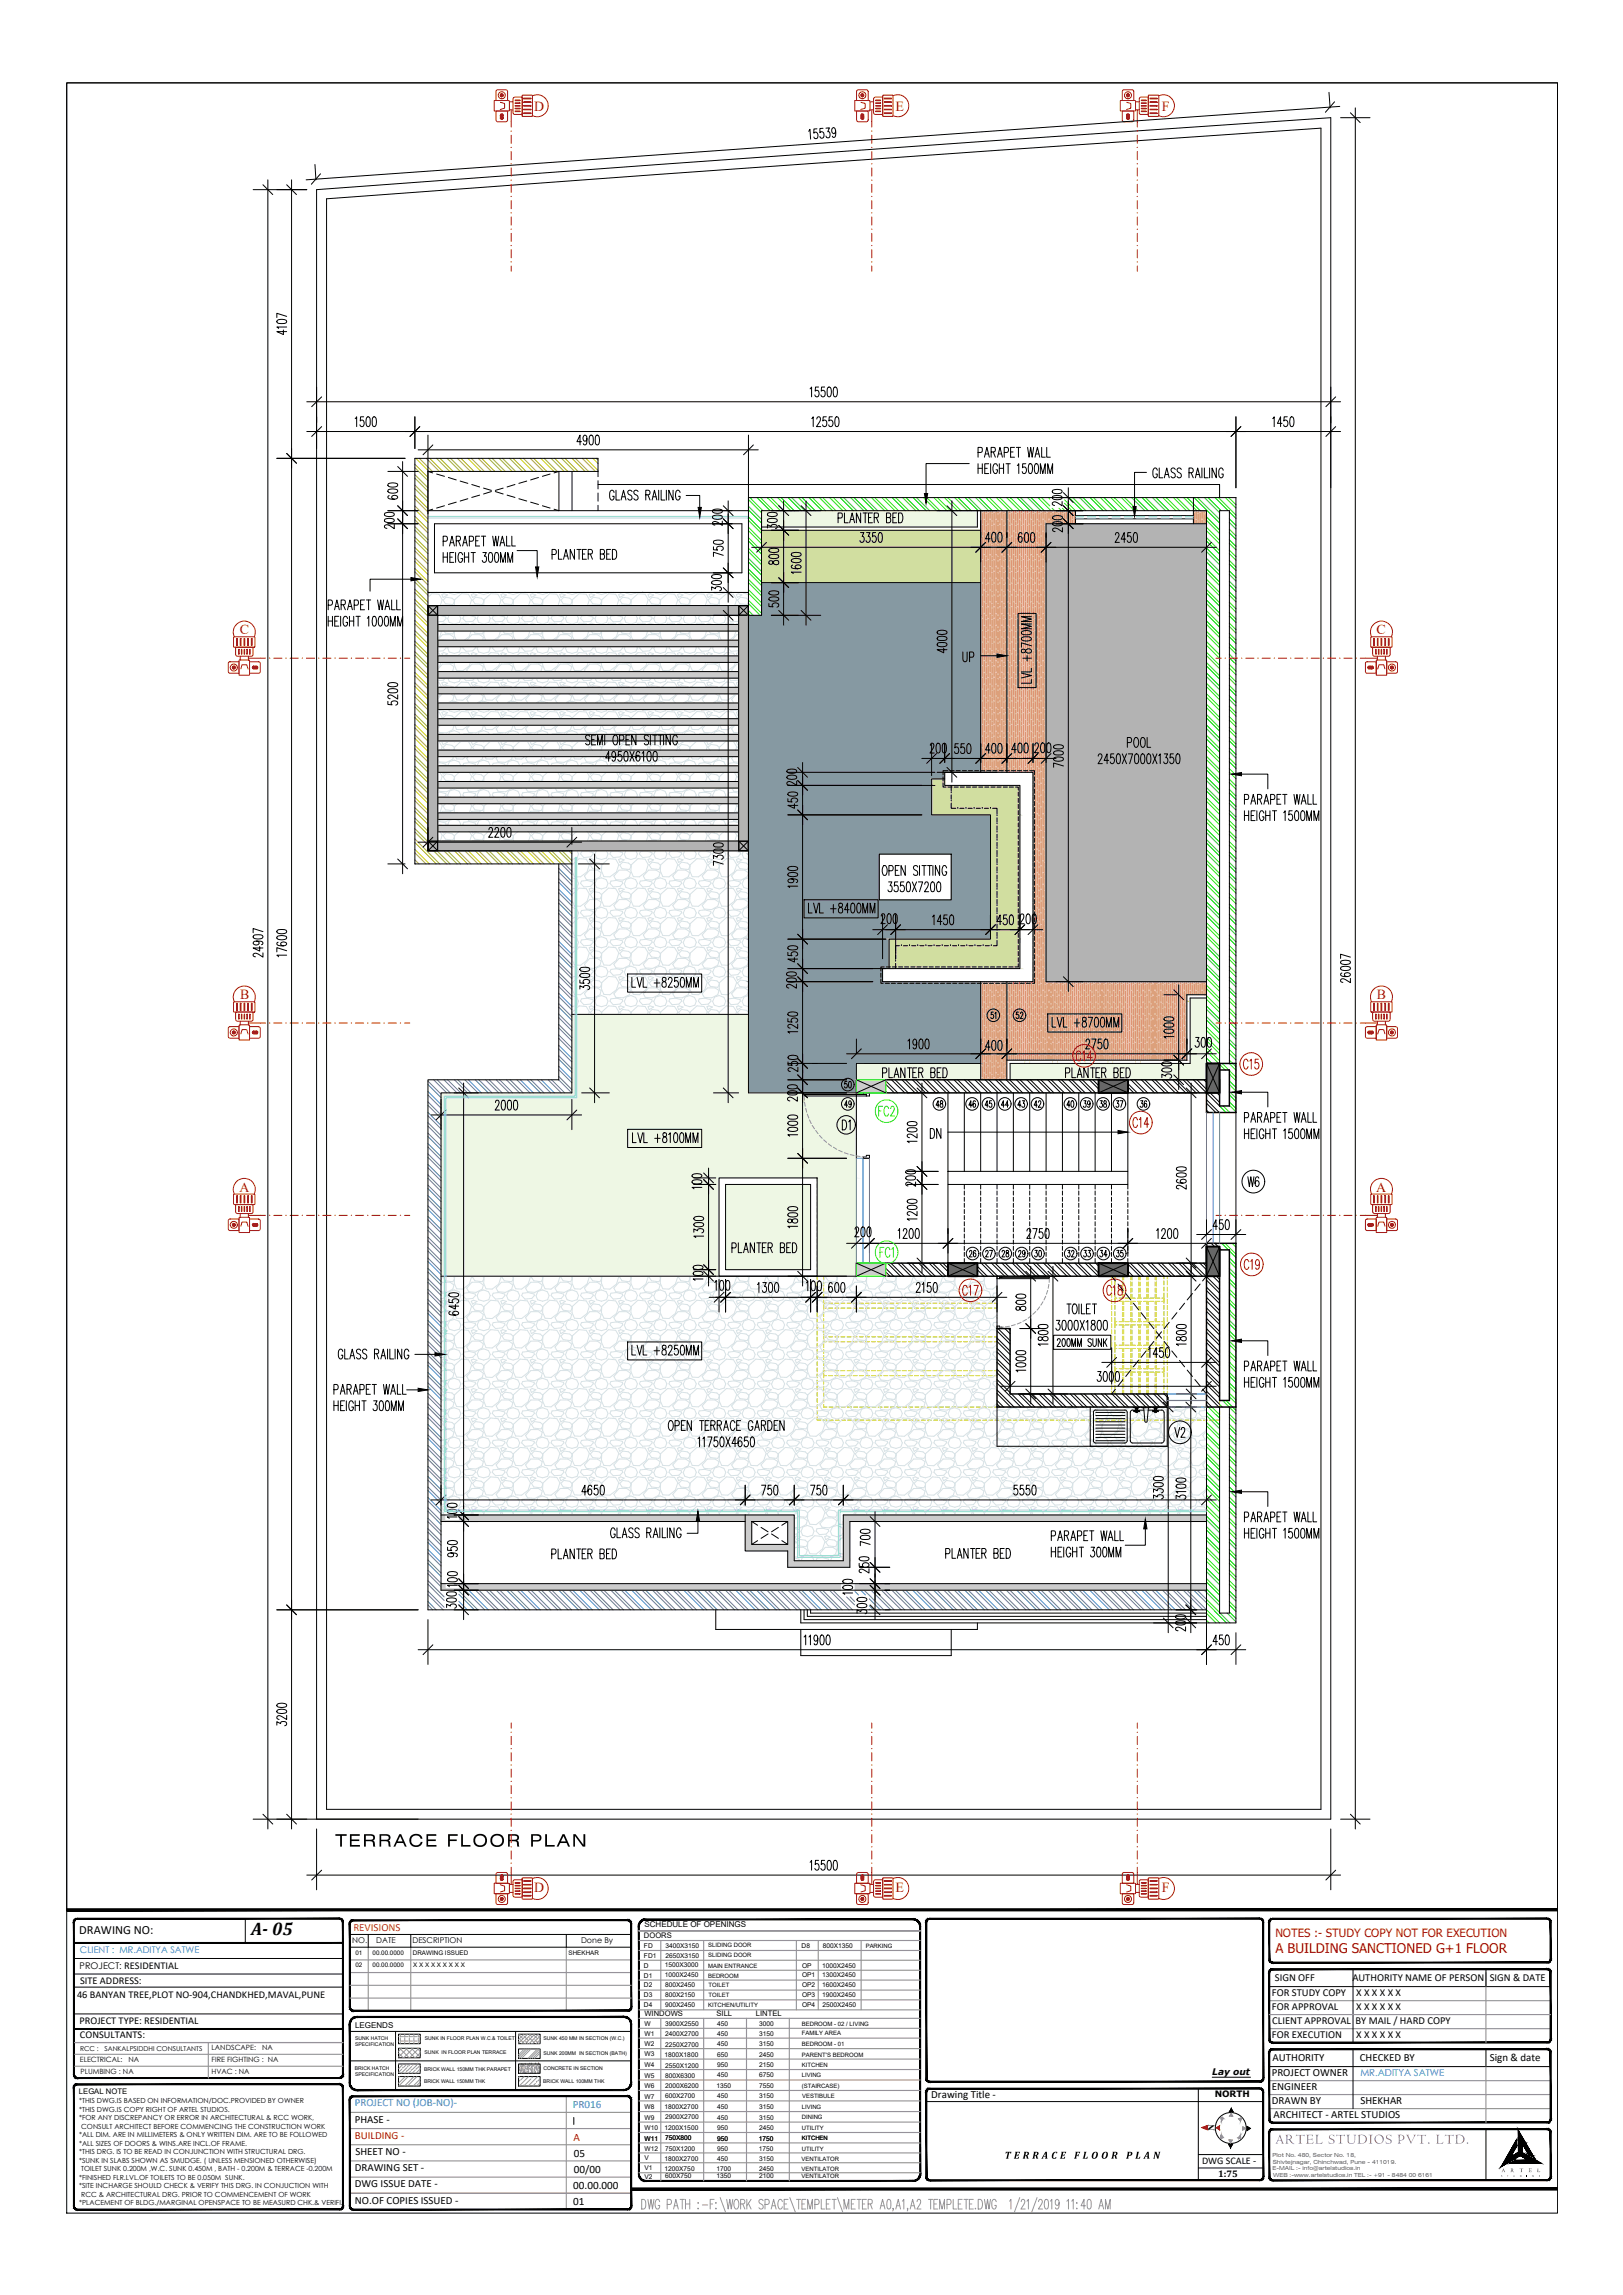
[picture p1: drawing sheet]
<svg xmlns="http://www.w3.org/2000/svg" width="420mm" height="594mm" viewBox="0 0 420 594" stroke-linecap="round" stroke-linejoin="round" font-family="sans-serif">
<defs><g id="words">
<g font-size="5.7">
<text x="248.4" y="172.5">UP</text>
<text x="239.9" y="296">DN</text>
<text x="322.1" y="308.3">W6</text>
<text x="303.4" y="373.2">V2</text>
</g>
<text font-size="5.7" fill="#d00" x="277.6" y="275.9">C14</text>
<text font-size="5.7" fill="#3fff00" x="226.5" y="290">FC2</text>
<g font-size="4.9">
<text x="262.1" y="264.9">52</text>
<text x="217.7" y="287.9">49</text>
<text x="217.7" y="282.9">50</text>
<text x="241.3" y="287.9">48</text>
<text x="249.8" y="287.9">46</text>
<text x="254" y="287.9">45</text>
<text x="258.2" y="287.9">44</text>
<text x="262.5" y="287.9">43</text>
<text x="266.7" y="287.9">42</text>
<text x="275.2" y="287.9">40</text>
<text x="279.4" y="287.9">39</text>
<text x="283.6" y="287.9">38</text>
<text x="287.9" y="287.9">37</text>
<text x="294.2" y="287.9">36</text>
<text x="221.2" y="293.9" transform="rotate(-90 221.2 293.9)">D1</text>
<text x="254" y="326.7" transform="rotate(-90 254 326.7)">26</text>
<text x="254.4" y="326.7">27</text>
<text x="262.5" y="326.7" transform="rotate(-90 262.5 326.7)">28</text>
<text x="266.7" y="326.7" transform="rotate(-90 266.7 326.7)">29</text>
<text x="270.9" y="326.7" transform="rotate(-90 270.9 326.7)">30</text>
<text x="275.5" y="326.7">32</text>
<text x="279.8" y="326.7">33</text>
<text x="284" y="326.7">34</text>
<text x="288.2" y="326.7">35</text>
</g>
<text font-size="4.7" x="65" y="500.8">A- 05</text>
<text font-size="4.5" fill="#fa0000" x="86.9" y="478">TERRACE FLOOR PLAN</text>
<text font-size="4" x="258.9" y="264.9" transform="rotate(-90 258.9 264.9)">51</text>
<g font-size="3.6" fill="#fa0000">
<text x="138.3" y="28.6">D</text>
<text x="231.8" y="28.6">E</text>
<text x="300.7" y="28.6">F</text>
<text x="62.1" y="164.2">C</text>
<text x="356.4" y="164.2">C</text>
<text x="62.2" y="258.7">B</text>
<text x="356.4" y="258.7">B</text>
<text x="62" y="308.5">A</text>
<text x="356.3" y="308.5">A</text>
<text x="138.3" y="489.7">D</text>
<text x="231.8" y="489.7">E</text>
<text x="300.7" y="489.7">F</text>
</g>
<text font-size="3.6" fill="#904790" x="330.2" y="554.9">ARTEL STUDIOS PVT. LTD.</text>
<text font-size="3.5" fill="#e10000" x="330.2" y="505.7">A BUILDING SANCTIONED G+1 FLOOR</text>
<text font-size="3.2" x="20.5" y="500.7">DRAWING NO:</text>
<text font-size="3" fill="#e10000" x="330.2" y="501.3">NOTES :- STUDY COPY NOT FOR EXECUTION</text>
<text font-size="2.9" fill="#2776bb" x="148.3" y="545.7">PR016</text>
<text font-size="2.9" fill="#e10000" x="148.5" y="554.1">A</text>
<g font-size="2.9">
<text x="148.5" y="558.3">05</text>
<text x="148.5" y="562.5">00/00</text>
<text x="148.4" y="566.7">00.00.000</text>
<text x="148.4" y="570.9">01</text>
</g>
<text font-size="2.8" fill="#ed1f24" x="91.5" y="499.7">REVISIONS</text>
<g font-size="2.8">
<text x="329.4" y="533.5">AUTHORITY</text>
<text x="352" y="533.6">CHECKED BY</text>
<text x="385.7" y="533.4">Sign &amp; date</text>
<text x="329.2" y="537.4">PROJECT OWNER</text>
<text x="241.1" y="543.2">Drawing Title -</text>
<text x="329.2" y="541">ENGINEER</text>
<text x="329.2" y="544.6">DRAWN BY</text>
<text x="352.2" y="544.6">SHEKHAR</text>
<text x="91.9" y="549.5">PHASE -</text>
<text x="329.7" y="548.2">ARCHITECT - ARTEL STUDIOS</text>
<text x="92" y="557.9">SHEET NO -</text>
<text x="91.9" y="562">DRAWING SET -</text>
<text x="91.9" y="566.2">DWG ISSUE DATE -</text>
<text x="91.9" y="570.4">NO.OF COPIES ISSUED -</text>
</g>
<text font-size="2.8" fill="#2776bb" x="91.9" y="545.3">PROJECT NO (JOB-NO)-</text>
<text font-size="2.8" fill="#e10000" x="91.9" y="553.7">BUILDING -</text>
<g font-size="2.7">
<text x="20.7" y="513.4">SITE ADDRESS:</text>
<text x="330" y="512.8">SIGN OFF</text>
<text x="350.1" y="512.8">AUTHORITY NAME OF PERSON</text>
<text x="385.7" y="512.7">SIGN &amp; DATE</text>
<text x="19.9" y="517.2">46 BANYAN TREE,PLOT NO-904,CHANDKHED,MAVAL,PUNE</text>
<text x="329.3" y="520.3">FOR APPROVAL</text>
<text x="329.3" y="516.7">FOR STUDY COPY</text>
<text x="351.1" y="520.3">X X X X X X</text>
<text x="351.1" y="516.7">X X X X X X</text>
<text x="20.6" y="523.9">PROJECT TYPE: RESIDENTIAL</text>
<text x="20.7" y="527.6">CONSULTANTS:</text>
<text x="329.3" y="527.5">FOR EXECUTION</text>
<text x="329.4" y="523.9">CLIENT APPROVAL</text>
<text x="350.9" y="523.9">BY MAIL / HARD COPY</text>
<text x="351.1" y="527.5">X X X X X X</text>
<text x="260.1" y="558.8">TERRACE FLOOR PLAN</text>
</g>
<text font-size="2.6" x="311.2" y="560.2">DWG SCALE -</text>
<text font-size="2.5" fill="#2776bb" x="352.2" y="537.4">MR.ADITYA SATWE</text>
<text font-size="2.5" x="315.4" y="563.5">1:75</text>
<g font-size="2.4">
<text x="20.6" y="509.6">PROJECT: RESIDENTIAL</text>
<text x="313.8" y="537.2">Lay out</text>
<text x="314.4" y="551.6" transform="rotate(-89 314.4 551.6)">N</text>
</g>
<text font-size="2.4" fill="#2776bb" x="20.7" y="505.7">CLIENT : MR.ADITYA SATWE</text>
<text font-size="2.3" x="314.5" y="542.9">NORTH</text>
<g font-size="2.1">
<text x="91.2" y="503.1">NO.</text>
<text x="97.4" y="502.9">DATE</text>
<text x="106.8" y="502.9">DESCRIPTION</text>
<text x="150.4" y="503">Done By</text>
<text x="166.8" y="498.9">SCHEDULE OF OPENINGS</text>
<text x="91.9" y="525.1">LEGENDS</text>
</g>
<g font-size="2">
<text x="166.7" y="501.7">DOORS</text>
<text x="166.8" y="521.9">WINDOWS</text>
<text x="185.5" y="521.9">SILL</text>
<text x="195.7" y="521.9">LINTEL</text>
<text x="20.4" y="542.1">LEGAL NOTE</text>
</g>
<g font-size="1.9">
<text x="20.7" y="533.8">ELECTRICAL:</text>
<text x="33.3" y="533.8">NA</text>
<text x="54.8" y="530.7">LANDSCAPE:</text>
<text x="54.8" y="533.8">FIRE FIGHTING : NA</text>
<text x="67.9" y="530.7">NA</text>
<text x="20.8" y="536.9">PLUMBING : NA</text>
<text x="54.8" y="536.9">HVAC : NA</text>
</g>
<g font-size="1.8">
<text x="20.5" y="544.4">*THIS DWG.IS BASED ON INFORMATION/DOC.PROVIDED BY OWNER</text>
<text x="20.5" y="546.6">*THIS DWG.IS COPY RIGHT OF ARTEL STUDIOS.</text>
<text x="20.5" y="548.8">*FOR ANY DISCREPANCY OR ERROR IN ARCHITECTURAL &amp; RCC WORK,</text>
<text x="21" y="551">CONSULT ARCHITECT BEFORE COMMENCING THE CONSTRUCTION WORK</text>
<text x="20.5" y="553.2">*ALL DIM. ARE IN MILLIMETERS &amp; ONLY WRITTEN DIM. ARE TO BE FOLLOWED</text>
<text x="20.5" y="555.4">*ALL SIZES OF DOORS &amp; WINS.ARE INCL.OF FRAME.</text>
<text x="20.5" y="557.6">*THIS DRG. IS TO BE READ IN CONJUNCTION WITH STRUCTURAL DRG.</text>
<text x="20.5" y="559.8">*SUNK IN SLABS SHOWN AS SMUDGE. ( UNLESS MENSIONED OTHERWISE)</text>
<text x="21" y="562">TOILET SUNK 0.200M ,W.C. SUNK 0.450M , BATH - 0.200M &amp; TERRACE -0.200M</text>
<text x="20.5" y="564.2">*FINISHED FLR.LVL.OF TOILETS TO BE 0.050M SUNK.</text>
<text x="20.5" y="566.5">*SITE INCHARGE SHOULD CHECK &amp; VERIFY THIS DRG. IN CONJUCTION WITH</text>
<text x="21" y="568.7">RCC &amp; ARCHITECTURAL DRG. PRIOR TO COMMENCEMENT OF WORK</text>
<text x="20.5" y="570.9">*PLACEMENT OF BLDG./MARGINAL OPENSPACE TO BE MEASURD CHK.&amp; VERIFI.</text>
</g>
<g font-size="1.7">
<text x="166.7" y="504.2">FD</text>
<text x="166.7" y="509.3">D</text>
<text x="166.7" y="506.8">FD1</text>
<text x="172.1" y="509.3">1500X3000</text>
<text x="172.3" y="504.3">3400X3150</text>
<text x="172.3" y="506.8">2650X3150</text>
<text x="207.5" y="504.2">D8</text>
<text x="207.6" y="509.4">OP</text>
<text x="212.8" y="509.3">1000X2450</text>
<text x="213" y="504.2">800X1350</text>
<text x="166.7" y="514.4">D2</text>
<text x="166.7" y="511.9">D1</text>
<text x="172.1" y="511.9">1000X2450</text>
<text x="172.2" y="514.5">800X2450</text>
<text x="207.6" y="511.8">OP1</text>
<text x="207.6" y="514.3">OP2</text>
<text x="212.8" y="511.9">1300X2450</text>
<text x="212.8" y="514.5">1600X2450</text>
<text x="166.7" y="517">D3</text>
<text x="166.7" y="519.5">D4</text>
<text x="172.2" y="517">800X2150</text>
<text x="172.2" y="519.6">900X2450</text>
<text x="207.6" y="516.9">OP3</text>
<text x="207.6" y="519.5">OP4</text>
<text x="212.8" y="517">1900X2450</text>
<text x="212.9" y="519.6">2500X2450</text>
<text x="166.8" y="527">W1</text>
<text x="166.8" y="524.5">W</text>
<text x="172.2" y="524.4">3900X2550</text>
<text x="172.2" y="527.1">2400X2700</text>
<text x="185.7" y="524.4">450</text>
<text x="185.7" y="527">450</text>
<text x="196.6" y="524.4">3000</text>
<text x="196.6" y="527">3150</text>
<text x="20.7" y="530.8">RCC :</text>
<text x="27" y="530.8">SANKALPSIDDHI CONSULTANTS</text>
<text x="166.8" y="532.3">W3</text>
<text x="166.8" y="529.7">W2</text>
<text x="172" y="532.4">1800X1800</text>
<text x="172.2" y="529.8">2250X2700</text>
<text x="185.6" y="532.4">650</text>
<text x="185.7" y="529.7">450</text>
<text x="196.6" y="532.4">2450</text>
<text x="196.6" y="529.7">3150</text>
<text x="166.8" y="535">W4</text>
<text x="166.8" y="537.9">W5</text>
<text x="172.2" y="535.2">2550X1200</text>
<text x="172.2" y="537.8">800X6300</text>
<text x="185.6" y="535">950</text>
<text x="185.7" y="537.7">450</text>
<text x="196.6" y="535">2150</text>
<text x="196.6" y="537.7">6750</text>
<text x="166.8" y="540.6">W6</text>
<text x="166.8" y="543.3">W7</text>
<text x="172" y="545.9">1800X2700</text>
<text x="172.2" y="540.4">2000X6200</text>
<text x="172.2" y="543.1">600X2700</text>
<text x="185.5" y="540.5">1350</text>
<text x="185.7" y="543.2">450</text>
<text x="185.7" y="546">450</text>
<text x="196.6" y="540.5">7550</text>
<text x="196.6" y="543.2">3150</text>
<text x="196.6" y="546">3150</text>
<text x="166.8" y="546">W8</text>
<text x="166.8" y="548.8">W9</text>
<text x="166.8" y="551.5">W10</text>
<text x="172" y="551.3">1200X1500</text>
<text x="172.2" y="548.6">2900X2700</text>
<text x="185.6" y="551.4">950</text>
<text x="185.7" y="548.7">450</text>
<text x="196.6" y="548.7">3150</text>
<text x="196.6" y="551.4">2450</text>
<text x="166.8" y="554.2">W11</text>
<text x="166.8" y="556.9">W12</text>
<text x="172.2" y="554">750X800</text>
<text x="172.2" y="556.7">750X1200</text>
<text x="185.6" y="554.1">950</text>
<text x="185.6" y="556.8">950</text>
<text x="196.4" y="554.1">1750</text>
<text x="196.4" y="556.8">1750</text>
<text x="166.8" y="559.2">V</text>
<text x="166.8" y="561.8">V1</text>
<text x="166.8" y="564">V2</text>
<text x="172" y="559.3">1800X2700</text>
<text x="172" y="562">1200X750</text>
<text x="172.2" y="563.8">600X750</text>
<text x="185.5" y="562.1">1700</text>
<text x="185.5" y="563.9">1350</text>
<text x="185.7" y="559.4">450</text>
<text x="196.6" y="559.4">3150</text>
<text x="196.6" y="562.1">2450</text>
<text x="196.6" y="563.9">2100</text>
</g>
<g font-size="1.6">
<text x="92" y="506">01</text>
<text x="92" y="509.3">02</text>
<text x="96.4" y="506">00.00.0000</text>
<text x="96.4" y="509.3">00.00.0000</text>
<text x="106.9" y="506">DRAWING ISSUED</text>
<text x="107" y="509.3">X X X X X X X X X</text>
<text x="147.2" y="506">SHEKHAR</text>
</g>
<g font-size="1.5">
<text x="183.3" y="509.3">MAIN ENTRANCE</text>
<text x="183.3" y="504">SLIDING DOOR</text>
<text x="183.3" y="506.6">SLIDING DOOR</text>
<text x="224.1" y="504.1">PARKING</text>
<text x="183.3" y="511.9">BEDROOM</text>
<text x="183.4" y="514.4">TOILET</text>
<text x="183.3" y="519.5">KITCHEN/UTILITY</text>
<text x="183.4" y="517">TOILET</text>
<text x="207.6" y="524.4">BEDROOM - 02 / LIVING</text>
<text x="207.6" y="526.9">FAMILY AREA</text>
<text x="207.6" y="529.7">BEDROOM - 01</text>
<text x="207.6" y="532.4">PARENT'S BEDROOM</text>
<text x="207.6" y="535">KITCHEN</text>
<text x="207.6" y="537.7">LIVING</text>
<text x="207.6" y="540.4">(STAIRCASE)</text>
<text x="207.6" y="545.9">LIVING</text>
<text x="207.6" y="543.2">VESTIBULE</text>
<text x="207.6" y="548.6">DINING</text>
<text x="207.6" y="551.3">UTILITY</text>
<text x="207.6" y="554">KITCHEN</text>
<text x="207.6" y="556.8">UTILITY</text>
<text x="207.5" y="559.3">VENTILATOR</text>
<text x="207.5" y="562">VENTILATOR</text>
<text x="207.5" y="563.9">VENTILATOR</text>
</g>
<g font-size="1.4" fill="#5c5c5c">
<text x="329.4" y="558.3">Plot No. 480, Sector No. 18,</text>
<text x="329.4" y="561.8">E-MAIL :- info@artelstudios.in</text>
<text x="329.5" y="560.1">Shivtejnagar, Chinchwad, Pune - 411019.</text>
<text x="329.6" y="563.5">WEB :-www.artelstudios.in TEL :- +91 - 8484 00 6161</text>
</g>
<g font-size="1.4">
<text x="388.7" y="562.3">A</text>
<text x="395.6" y="562.3">T</text>
</g>
<g font-size="1.3">
<text x="91.9" y="528.1">SUNK HATCH</text>
<text x="91.9" y="529.7">SPECIFICATION</text>
<text x="109.9" y="531.8">SUNK IN FLOOR PLAN TERRACE</text>
<text x="109.9" y="528.1">SUNK IN FLOOR PLAN W.C.&amp; TOILET</text>
<text x="140.7" y="528.1">SUNK 450 MM IN SECTION (W.C.)</text>
<text x="140.7" y="531.9">SUNK 200MM IN SECTION (BATH)</text>
<text x="91.9" y="535.8">BRICK HATCH</text>
<text x="91.9" y="537.4">SPECIFICATION</text>
<text x="109.8" y="539.3">BRICK WALL 150MM THK</text>
<text x="109.8" y="536">BRICK WALL 150MM THK PARAPET</text>
<text x="140.6" y="539.1">BRICK WALL 100MM THK</text>
<text x="140.7" y="535.8">CONCRETE IN SECTION</text>
</g>
<g font-size=".6">
<text x="388.6" y="563.5">S</text>
<text x="396.6" y="563.5">D</text>
</g>
</g></defs>
<!-- layer: A-Wall hatch-230 -->
<g fill="none" stroke="#0d0" stroke-width=".26">
<path d="M193.8 137.4l3.3 3.4M193.8 134.7l3.3 3.4M193.8 132l3.3 3.4M193.8 129.3l3.3 3.4M193.8 139.2l3.3 3.4M193.8 136.5l3.3 3.4M193.8 133.8l3.3 3.4M193.8 131.1l3.3 3.4M194.1 128.8l3.4 3.4M196 128.8l3.3 3.4M196.9 128.8l3.3 3.4M198.6 128.8l3.4 3.4"/>
<path d="M199.6 128.8l3.3 3.4M201.3 128.8l3.4 3.4M202.2 128.8l3.4 3.4M204 128.8l3.4 3.4M204.9 128.8l3.4 3.4M206.7 128.8l3.4 3.4M207.6 128.8l3.4 3.4M209.4 128.8l3.4 3.4M210.3 128.8l3.4 3.4M212.1 128.8l3.4 3.4M213 128.8l3.4 3.4M214.8 128.8l3.4 3.4"/>
<path d="M215.7 128.8l3.4 3.4M217.5 128.8l3.4 3.4M218.4 128.8l3.4 3.4M220.2 128.8l3.4 3.4M221.1 128.8l3.4 3.4M222.9 128.8l3.4 3.4M223.8 128.8l3.4 3.4M225.6 128.8l3.4 3.4M226.5 128.8l3.4 3.4M228.3 128.8l3.4 3.4M229.2 128.8l3.4 3.4M231 128.8l3.4 3.4"/>
<path d="M231.9 128.8l3.4 3.4M233.7 128.8l3.4 3.4M234.6 128.8l3.4 3.4M236.4 128.8l3.4 3.4M237.3 128.8l3.4 3.4M239.1 128.8l3.3 3.4M239.9 128.8l3.4 3.4M241.8 128.8l3.4 3.4M242.7 128.8l3.3 3.4M244.5 128.8l3.4 3.4M245.4 128.8l3.4 3.4M247.1 128.8l3.4 3.4"/>
<path d="M248 128.8l3.4 3.4M249.9 128.8l3.3 3.4M250.7 128.8l3.4 3.4M252.6 128.8l3.3 3.4M253.4 128.8l3.4 3.4M255.2 128.8l3.4 3.4M256.1 128.8l3.4 3.4M257.9 128.8l3.4 3.4M258.8 128.8l3.4 3.4M260.6 128.8l3.4 3.4M261.5 128.8l3.4 3.4M263.3 128.8l3.4 3.4"/>
<path d="M264.2 128.8l3.4 3.4M266 128.8l3.4 3.4M266.9 128.8l3.4 3.4M268.7 128.8l3.4 3.4M269.6 128.8l2.2 2.2M271.4 128.8l.4 .4M272.4 131.6l.6 .6M274.2 131.6l.6 .6M275 131.6l.7 .6M275.6 130.3l1.9 1.9M275.6 129.4l2.8 2.8M276.8 128.8l3.4 3.4"/>
<path d="M277.7 128.8l3.4 3.4M279.5 128.8l3.4 3.4M280.4 128.8l3.4 3.4M282.2 128.8l3.4 3.4M283.1 128.8l3.4 3.4M284.9 128.8l3.3 3.4M285.8 128.8l3.4 3.4M287.6 128.8l3.4 3.4M288.5 128.8l3.3 3.4M290.3 128.8l3.4 3.4M291.2 128.8l3.4 3.4M292.9 128.8l3.4 3.4"/>
<path d="M293.9 128.8l3.4 3.4M295.7 128.8l3.3 3.4M296.5 128.8l3.4 3.4M298.4 128.8l3.4 3.4M299.3 128.8l3.3 3.4M301 128.8l3.4 3.4M301.9 128.8l3.5 3.4M303.7 128.8l3.4 3.4M304.6 128.8l3.4 3.4M306.5 128.8l3.3 3.4M307.3 128.8l3.4 3.4M309.1 128.8l6.6 6.6"/>
<path d="M310 128.8l5.7 5.7M311.8 128.8l3.9 3.9M312.3 137.4l3.4 3.4M312.3 134.7l3.4 3.4M312.3 139.2l3.4 3.4M312.3 136.5l3.4 3.4M312.3 133.8l3.4 3.4M312.7 128.8l3.4 3.4M314.5 128.8l3.4 3.4M315.4 128.8l4.6 4.5M317.2 128.8l2.8 2.7M318.1 128.8l1.9 1.8"/>
<path d="M318.3 137.9l1.7 1.7M318.3 135.2l1.7 1.7M318.3 132.5l1.7 1.7M318.3 139.7l1.7 1.7M318.3 137l1.7 1.7M318.3 134.3l1.7 1.7M319.9 128.8h.1M193.8 158.9l.3 .4M193.8 156.2l3 3.1M193.8 153.6l3.3 3.4M193.8 150.9l3.3 3.3M193.8 148.2l3.3 3.3"/>
<path d="M193.8 145.5l3.3 3.4M193.8 142.8l3.3 3.4M193.8 140.1l3.3 3.4M193.8 158.1l1.2 1.2M193.8 155.3l3.3 3.4M193.8 152.6l3.3 3.4M193.8 150l3.3 3.4M193.8 147.3l3.3 3.4M193.8 144.6l3.3 3.3M193.8 141.9l3.3 3.4M312.3 158.9l3.4 3.4M312.3 156.2l3.4 3.4"/>
<path d="M312.3 153.5l3.4 3.4M312.3 150.9l3.4 3.3M312.3 148.2l3.4 3.3M312.3 145.5l3.4 3.4M312.3 142.8l3.4 3.4M312.3 140.1l3.4 3.4M312.3 158.1l3.4 3.3M312.3 155.3l3.4 3.4M312.3 152.6l3.4 3.4M312.3 150l3.4 3.4M312.3 147.3l3.4 3.4M312.3 144.6l3.4 3.3"/>
<path d="M312.3 141.9l3.4 3.4M318.3 159.5l1.7 1.6M318.3 156.8l1.7 1.7M318.3 154.1l1.7 1.7M318.3 151.4l1.7 1.7M318.3 148.7l1.7 1.7M318.3 146l1.7 1.7M318.3 143.3l1.7 1.7M318.3 140.6l1.7 1.7M318.3 158.6l1.7 1.7M318.3 155.9l1.7 1.7M318.3 153.2l1.7 1.7"/>
<path d="M318.3 150.5l1.7 1.7M318.3 147.8l1.7 1.7M318.3 145.1l1.7 1.7M318.3 142.4l1.7 1.7M312.3 177.8l3.4 3.4M312.3 175.1l3.4 3.4M312.3 172.4l3.4 3.4M312.3 169.7l3.4 3.4M312.3 167l3.4 3.4M312.3 164.3l3.4 3.4M312.3 161.6l3.4 3.4M312.3 179.6l3.4 3.4"/>
<path d="M312.3 176.9l3.4 3.4M312.3 174.2l3.4 3.4M312.3 171.5l3.4 3.4M312.3 168.8l3.4 3.4M312.3 166.1l3.4 3.4M312.3 163.4l3.4 3.4M312.3 160.7l3.4 3.4M318.3 178.3l1.7 1.7M318.3 175.6l1.7 1.7M318.3 173l1.7 1.7M318.3 170.3l1.7 1.6M318.3 167.5l1.7 1.7"/>
<path d="M318.3 164.9l1.7 1.7M318.3 162.2l1.7 1.7M318.3 177.4l1.7 1.7M318.3 174.7l1.7 1.7M318.3 172l1.7 1.7M318.3 169.4l1.7 1.7M318.3 166.7l1.7 1.6M318.3 164l1.7 1.7M318.3 161.3l1.7 1.7M312.3 199.3l3.4 3.4M312.3 196.7l3.4 3.4M312.3 194l3.4 3.3"/>
<path d="M312.3 191.3l3.4 3.4M312.3 188.6l3.4 3.4M312.3 185.9l3.4 3.4M312.3 183.2l3.4 3.4M312.3 180.5l3.4 3.4M312.3 198.4l3.4 3.4M312.3 195.8l3.4 3.4M312.3 193.1l3.4 3.4M312.3 190.4l3.4 3.3M312.3 187.7l3.4 3.4M312.3 185l3.4 3.4M312.3 182.3l3.4 3.4"/>
<path d="M318.3 199.9l1.7 1.7M318.3 197.2l1.7 1.7M318.3 194.5l1.7 1.7M318.3 191.8l1.7 1.7M318.3 189.1l1.7 1.7M318.3 186.4l1.7 1.7M318.3 183.7l1.7 1.7M318.3 181l1.7 1.7M318.3 199l1.7 1.7M318.3 196.3l1.7 1.7M318.3 193.6l1.7 1.7M318.3 190.9l1.7 1.7"/>
<path d="M318.3 188.2l1.7 1.7M318.3 185.5l1.7 1.7M318.3 182.8l1.7 1.7M318.3 180.1l1.7 1.7M312.3 218.2l3.4 3.4M312.3 215.5l3.4 3.4M312.3 212.8l3.4 3.4M312.3 210.1l3.4 3.4M312.3 207.4l3.4 3.4M312.3 204.8l3.4 3.3M312.3 202l3.4 3.4M312.3 220l3.4 3.4"/>
<path d="M312.3 217.3l3.4 3.4M312.3 214.6l3.4 3.4M312.3 211.9l3.4 3.4M312.3 209.2l3.4 3.4M312.3 206.5l3.4 3.4M312.3 203.9l3.4 3.3M312.3 201.2l3.4 3.3M318.3 218.8l1.7 1.7M318.3 216.1l1.7 1.6M318.3 213.3l1.7 1.7M318.3 210.7l1.7 1.7M318.3 208l1.7 1.7"/>
<path d="M318.3 205.3l1.7 1.7M318.3 202.6l1.7 1.7M318.3 217.9l1.7 1.7M318.3 215.2l1.7 1.7M318.3 212.5l1.7 1.7M318.3 209.8l1.7 1.7M318.3 207.1l1.7 1.7M318.3 204.4l1.7 1.7M318.3 201.7l1.7 1.7M312.3 239.8l3.4 3.3M312.3 237.1l3.4 3.4M312.3 234.4l3.4 3.4"/>
<path d="M312.3 231.7l3.4 3.4M312.3 229l3.4 3.4M312.3 226.3l3.4 3.4M312.3 223.6l3.4 3.4M312.3 220.9l3.4 3.4M312.3 238.9l3.4 3.4M312.3 236.2l3.4 3.4M312.3 233.5l3.4 3.4M312.3 230.8l3.4 3.4M312.3 228.1l3.4 3.4M312.3 225.4l3.4 3.4M312.3 222.7l3.4 3.4"/>
<path d="M318.3 237.6l1.7 1.7M318.3 234.9l1.7 1.7M318.3 232.2l1.7 1.7M318.3 229.5l1.7 1.7M318.3 226.9l1.7 1.6M318.3 224.1l1.7 1.7M318.3 221.4l1.7 1.7M318.3 239.4l1.7 1.7M318.3 236.7l1.7 1.7M318.3 234l1.7 1.7M318.3 231.3l1.7 1.7M318.3 228.6l1.7 1.7"/>
<path d="M318.3 225.9l1.7 1.7M318.3 223.3l1.7 1.6M318.3 220.5l1.7 1.7M312.3 258.6l3.4 3.4M312.3 255.9l3.4 3.4M312.3 253.2l3.4 3.4M312.3 250.6l3.4 3.3M312.3 247.8l3.4 3.4M312.3 245.1l3.4 3.5M312.3 242.5l3.4 3.4M312.3 257.8l3.4 3.3M312.3 255l3.4 3.4"/>
<path d="M312.3 252.3l3.4 3.4M312.3 249.7l3.4 3.4M312.3 247l3.4 3.3M312.3 244.2l3.4 3.4M312.3 241.6l3.4 3.4M318.3 259.2l1.7 1.6M318.3 256.5l1.7 1.7M318.3 253.8l1.7 1.7M318.3 251.1l1.7 1.7M318.3 248.4l1.7 1.7M318.3 245.7l1.7 1.7M318.3 243l1.7 1.7"/>
<path d="M318.3 240.3l1.7 1.7M318.3 258.3l1.7 1.7M318.3 255.6l1.7 1.7M318.3 252.9l1.7 1.7M318.3 250.2l1.7 1.7M318.3 247.5l1.7 1.7M318.3 244.8l1.7 1.7M318.3 242.1l1.7 1.7M312.3 274.8l.5 .5M312.3 269.4l3.4 3.4M312.3 273.9l1.4 1.4M312.3 271.2l3.4 3.4"/>
<path d="M312.3 268.5l3.4 3.4M312.3 272.1l3.2 3.2M312.3 266.7l3.4 3.4M312.3 264l3.4 3.4M312.3 261.3l3.4 3.4M312.3 265.8l3.4 3.4M312.3 263.1l3.4 3.4M312.3 260.4l3.4 3.4M315.7 275.5l1.5 1.5M316.4 275.3l1.7 1.7M318.2 275.3l1.8 1.7M318.3 278l1.7 1.7"/>
<path d="M318.3 279.8l1.7 1.7M318.3 277.1l1.7 1.7M318.3 274.4l1.7 1.7M318.3 272.7l1.7 1.6M318.3 269.9l1.7 1.7M318.3 267.2l1.7 1.7M318.3 264.6l1.7 1.7M318.3 261.9l1.7 1.7M318.3 271.7l1.7 1.7M318.3 269.1l1.7 1.6M318.3 266.3l1.7 1.7M318.3 263.7l1.7 1.7"/>
<path d="M318.3 261l1.7 1.7M315.7 286.3l1.7 1.7M316.7 286.3l1.6 1.7M318.3 286.1l1.7 1.7M318.3 283.4l1.7 1.7M318.3 280.7l1.7 1.7M318.3 285.2l1.7 1.7M318.3 282.5l1.7 1.7M315.7 323.1l.5 .4M316.3 321.8l1.7 1.7M317.2 321.8l2.8 2.8M318.3 337.3l1.7 1.7"/>
<path d="M318.3 334.6l1.7 1.7M318.3 331.9l1.7 1.7M318.3 329.2l1.7 1.7M318.3 326.5l1.7 1.7M318.3 323.8l1.7 1.7M318.3 339.1l1.7 1.7M318.3 336.4l1.7 1.7M318.3 333.7l1.7 1.7M318.3 331l1.7 1.7M318.3 328.3l1.7 1.7M318.3 325.6l1.7 1.7M319 321.8l1 1"/>
<path d="M319.9 321.8l.1 .1M318.3 358.8l1.7 1.7M318.3 356.2l1.7 1.7M318.3 353.5l1.7 1.7M318.3 350.8l1.7 1.7M318.3 348.1l1.7 1.7M318.3 345.4l1.7 1.7M318.3 342.7l1.7 1.7M318.3 340l1.7 1.7M318.3 358l1.7 1.6M318.3 355.3l1.7 1.7M318.3 352.6l1.7 1.7"/>
<path d="M318.3 349.9l1.7 1.7M318.3 347.2l1.7 1.7M318.3 344.5l1.7 1.7M318.3 341.8l1.7 1.7M312.3 379.9l3.4 3.4M312.3 377.2l3.4 3.4M312.3 374.5l3.4 3.4M312.3 371.8l3.4 3.4M312.3 369.1l3.4 3.4M312.3 366.4l3.4 3.4M312.3 379l3.4 3.4M312.3 376.3l3.4 3.4"/>
<path d="M312.3 373.6l3.4 3.4M312.3 370.9l3.4 3.4M312.3 368.2l3.4 3.4M312.3 365.5l3.4 3.4M312.8 364.2l2.9 2.9M313.7 364.2l2 2M315.5 364.2l.2 .2M315.7 363.5l.7 .7M316.5 362.5l3.5 3.5M317.4 362.5l2.6 2.6M318.3 361.6l1.7 1.6M318.3 360.7l1.7 1.7"/>
<path d="M318.3 377.7l1.7 1.7M318.3 375l1.7 1.7M318.3 372.3l1.7 1.7M318.3 369.6l1.7 1.7M318.3 366.9l1.7 1.7M318.3 379.5l1.7 1.7M318.3 376.8l1.7 1.7M318.3 374.1l1.7 1.7M318.3 371.4l1.7 1.7M318.3 368.8l1.7 1.6M318.3 366l1.7 1.7M312.3 398.7l3.4 3.4"/>
<path d="M312.3 396.1l3.4 3.3M312.3 393.3l3.4 3.4M312.3 390.7l3.4 3.4M312.3 388l3.4 3.4M312.3 385.3l3.4 3.3M312.3 382.6l3.4 3.4M312.3 397.8l3.4 3.4M312.3 395.2l3.4 3.4M312.3 392.5l3.4 3.3M312.3 389.7l3.4 3.4M312.3 387.1l3.4 3.4M312.3 384.4l3.4 3.4"/>
<path d="M312.3 381.7l3.4 3.3M318.3 399.3l1.7 1.7M318.3 396.6l1.7 1.7M318.3 393.9l1.7 1.7M318.3 391.2l1.7 1.7M318.3 388.5l1.7 1.7M318.3 385.8l1.7 1.7M318.3 383.1l1.7 1.7M318.3 380.4l1.7 1.7M318.3 398.4l1.7 1.7M318.3 395.7l1.7 1.7M318.3 393l1.7 1.7"/>
<path d="M318.3 390.3l1.7 1.7M318.3 387.6l1.7 1.7M318.3 384.9l1.7 1.7M318.3 382.2l1.7 1.7M312.3 417.6l2.5 2.5M312.3 414.9l5.2 5.2M312.3 412.2l3.4 3.4M312.3 409.5l3.4 3.4M312.3 406.8l3.4 3.4M312.3 404.1l3.4 3.4M312.3 401.4l3.4 3.4M312.3 419.4l.7 .7"/>
<path d="M312.3 416.7l3.4 3.4M312.3 414l3.4 3.4M312.3 411.3l3.4 3.4M312.3 408.6l3.4 3.4M312.3 405.9l3.4 3.4M312.3 403.3l3.4 3.3M312.3 400.5l3.4 3.4M315.8 417.6l2.6 2.5M317.7 417.6l2.3 2.2M318.3 415.4l1.7 1.7M318.3 412.7l1.7 1.7M318.3 410.1l1.7 1.7"/>
<path d="M318.3 407.4l1.7 1.7M318.3 404.7l1.7 1.6M318.3 402l1.7 1.7M318.3 417.3l1.7 1.7M318.3 414.6l1.7 1.6M318.3 411.8l1.7 1.7M318.3 409.2l1.7 1.7M318.3 406.5l1.7 1.7M318.3 403.8l1.7 1.7M318.3 401.1l1.7 1.7"/>
</g>
<!-- layer: A-Dotted Above -->
<g fill="none" stroke="#dd0" stroke-width=".26">
<path d="M211.5 257.2v1.1M211.5 258.8v1M212.4 255.8h-.9v.9M213 255.8h1M214 259.2h-.8v.6M214.5 259.2h1.1M214.5 255.8h1.1M216.1 259.2h1.1M216.2 255.8h1M217.7 259.2h1M217.7 255.8h1.1M219.3 259.2h1"/>
<path d="M219.3 255.8h1.1M220.9 259.2h1M220.9 255.8h1.1M222.5 259.2h1M222.5 255.8h1.1M224 259.2h1.1M224.1 255.8h1M225.6 259.2h1.1M225.7 255.8h1M227.2 259.2h1.1M227.2 255.8h1.1M228.8 259.2h1.1"/>
<path d="M228.9 255.8h1M230.4 259.2h1M230.4 255.8h1.1M232 259.2h1M232 255.8h1.1M233.6 259.2h1M233.6 255.8h1.1M235.2 259.2h1M235.2 255.8h1.1M236.7 259.2h1.1M236.8 255.8h1M238.3 259.2h1.1"/>
<path d="M238.4 255.8h1M239.9 259.2h1.1M240 255.8h1M241.5 259.2h1.1M241.6 255.8h1M243.1 259.2h1M243.2 255.8h1M244.7 259.2h1M244.7 255.8h1.1M246.3 259.2h1M246.3 255.8h1.1M247.9 259.2h1"/>
<path d="M247.9 255.8h1.1M249.4 259.2h1.1M249.5 255.8h1.1M251 259.2h1.1M251.1 255.8h1M252.6 259.2h1.1M252.7 255.8h1M254.2 259.2h1.1M254.3 255.8h1M255.8 259.2h1M255.9 255.8h1M257.4 259.2h1"/>
<path d="M257.4 255.8h1.1M259 259.2h1M259 255.8h1.1M260.6 259.2h1M260.6 255.8h1.1M262.1 259.2h1.1M262.2 255.8h1.1M263.7 259.2h1.1M263.8 255.8h1M265.3 259.2h1.1M265.4 255.8h1M266.9 259.2h1.1"/>
<path d="M267 255.8h1M268.5 259.2h1M268.6 255.8h1M270.1 259.2h1M270.1 255.8h1.1M271.7 259.2h1M271.7 255.8h1.1M273.3 259.2h1M273.3 255.8h1.1M274.8 259.2h1.1M274.9 255.8h1.1M276.4 259.2h1.1"/>
<path d="M276.5 255.8h1M278 259.2h1.1M278.1 255.8h1M279.6 259.2h1.1M279.7 255.8h1M281.2 259.2h1M281.3 255.8h1M282.8 259.2h1M282.8 255.8h1.1M284.4 259.2h1M284.4 255.8h1.1M286 259.2h1"/>
<path d="M286 255.8h1.1M287.5 259.2h1.1M287.6 255.8h1.1M289.1 259.2h1.1M289.2 255.8h1M290.7 259.2h1.1M290.8 255.8h1M292.3 259.2h1.1M292.4 255.8h1M293.9 259.2h1.1M294 255.8h1M295.5 259.2h1"/>
<path d="M295.5 255.8h1.1M297.1 259.2h1.1M297.1 255.8h1.1M298.7 259.2h1M298.7 255.8h1.1M300.3 259.2h1M300.3 255.8h1.1M301.8 259.2h1.1M301.9 255.8h1M303.4 259.2h1.1M303.5 255.8h1M305 259.2h1.1"/>
<path d="M305.1 255.8h1M306.6 259.2h1.1M306.7 255.8h1M308.2 259.2h.7v1.2M308.2 255.8h1.1M309.8 255.8h1.1M311.4 255.8h.9v1.3M312.3 257.6v1.1M312.3 259.2v1.1M211.5 260.4v1M211.5 261.9v1.1M211.5 263.6v1"/>
<path d="M211.5 265.1v1.1M211.5 266.7v1.1M211.5 268.3v1.1M211.5 269.9v1.1M211.5 271.5v1M211.5 273.1v1M211.5 274.6v1.1M211.5 276.3v1M211.5 277.8v1.1M211.5 279.4v1.1M213.2 260.4v1M213.2 261.9v1.1"/>
<path d="M213.2 263.6v1M213.2 265.1v1.1M213.2 266.7v1.1M213.2 268.3v1.1M213.2 269.9v1.1M213.2 271.5v1M213.2 273.1v1M213.2 274.6v1.1M213.2 276.3v1M213.2 277.8v1.1M213.2 279.4v1.1M214 267.3h-.8v1.3h.8"/>
<path d="M214 276.1h-.8v1.3h.8M214.5 267.3h1.1M214.5 268.6h1.1M214.5 276.1h1.1M214.5 277.4h1.1M216.2 267.3h1M216.2 268.6h1M216.2 276.1h1M217.7 267.3h1.1M217.7 268.6h1.1M217.7 276.1h1.1M219.3 267.3h1.1"/>
<path d="M219.3 268.6h1.1M219.3 276.1h1.1M220.9 267.3h.8v1.3h-.8M220.9 276.1h.8v1.3h-.8M221.7 260.4v-1.2h1.3v1.2M221.7 260.9v1M221.7 262.5v1.1M221.7 264.1v1M221.7 265.7v1M221.7 267.2v1.1M221.7 268.8v1.1M221.7 270.4v1.1"/>
<path d="M221.7 272v1.1M221.7 273.6v1M221.7 275.2v1.1M221.7 276.8v1M223 260.9v1M223 262.5v1.1M223 264.1v1M223 265.7v1M223 267.2v1.1M223 268.8v1.1M223 270.4v1.1M223 272v1.1"/>
<path d="M223 273.6v1M223 275.2v1.1M223 276.8v1M229.5 278.4v1.1h1.3v-1.1M229.5 260.4v-1.2h1.3v1.2M229.5 260.9v1M229.5 262.5v1.1M229.5 264.1v1M229.5 265.7v1M229.5 267.2v1.1M229.5 268.8v1.1M229.5 270.4v1.1"/>
<path d="M229.5 272v1.1M229.5 273.6v1M229.5 275.2v1.1M229.5 276.8v1M230.8 260.9v1M230.8 262.5v1.1M230.8 264.1v1M230.8 265.7v1M230.8 267.2v1.1M230.8 268.8v1.1M230.8 270.4v1.1M230.8 272v1.1"/>
<path d="M230.8 273.6v1M230.8 275.2v1.1M230.8 276.8v1M236.7 278.4v1.1h1.3v-1.1M236.7 260.4v-1.2h1.3v1.2M236.7 260.9v1M236.7 262.5v1.1M236.7 264.1v1M236.7 265.7v1M236.7 267.2v1.1M236.7 268.8v1.1M236.7 270.4v1.1"/>
<path d="M236.7 272v1.1M236.7 273.6v1M236.7 275.2v1.1M236.7 276.8v1M238 260.9v1M238 262.5v1.1M238 264.1v1M238 265.7v1M238 267.2v1.1M238 268.8v1.1M238 270.4v1.1M238 272v1.1"/>
<path d="M238 273.6v1M238 275.2v1.1M238 276.8v1M243.8 278.4v1.1h1.3v-1.1M243.8 260.4v-1.2h1.3v1.2M243.8 260.9v1M243.8 262.5v1.1M243.8 264.1v1M243.8 265.7v1M243.8 267.2v1.1M243.8 268.8v1.1M243.8 270.4v1.1"/>
<path d="M243.8 272v1.1M243.8 273.6v1M243.8 275.2v1.1M243.8 276.8v1M245.1 260.9v1M245.1 262.5v1.1M245.1 264.1v1M245.1 265.7v1M245.1 267.2v1.1M245.1 268.8v1.1M245.1 270.4v1.1M245.1 272v1.1"/>
<path d="M245.1 273.6v1M245.1 275.2v1.1M245.1 276.8v1M251 278.4v1.1h1.3v-1.1M251 260.4v-1.2h1.3v1.2M251 260.9v1M251 262.5v1.1M251 264.1v1M251 265.7v1M251 267.2v1.1M251 268.8v1.1M251 270.4v1.1"/>
<path d="M251 272v1.1M251 273.6v1M251 275.2v1.1M251 276.8v1M252.3 260.9v1M252.3 262.5v1.1M252.3 264.1v1M252.3 265.7v1M252.3 267.2v1.1M252.3 268.8v1.1M252.3 270.4v1.1M252.3 272v1.1"/>
<path d="M252.3 273.6v1M252.3 275.2v1.1M252.3 276.8v1M258.1 278.4v1.1h1.3v-1.1M258.1 260.4v-1.2h1.3v1.2M258.1 265.7v1M258.1 267.2v1.1M258.1 268.8v1.1M258.1 270.4v1.1M258.1 272v1.1M258.1 273.6v1M258.1 275.2v1.1"/>
<path d="M258.1 276.8v1M259.4 265.7v1M259.4 267.2v1.1M259.4 268.8v1.1M259.4 270.4v1.1M259.4 272v1.1M259.4 273.6v1M259.4 275.2v1.1M259.4 276.8v1M265.3 278.4v1.1h1.3v-1.1M265.3 260.4v-1.2h1.3v1.2M265.3 265.7v1"/>
<path d="M265.3 267.2v1.1M265.3 268.8v1.1M265.3 270.4v1.1M265.3 272v1.1M265.3 273.6v1M265.3 275.2v1.1M265.3 276.8v1M266.6 265.7v1M266.6 267.2v1.1M266.6 268.8v1.1M266.6 270.4v1.1M266.6 272v1.1"/>
<path d="M266.6 273.6v1M266.6 275.2v1.1M266.6 276.8v1M272.5 278.4v1.1h1.3v-1.1M272.5 260.4v-1.2h1.3v1.2M272.5 260.9v1M272.5 262.5v1.1M272.5 264.1v1M272.5 265.7v1M272.5 267.2v1.1M272.5 268.8v1.1M272.5 270.4v1.1"/>
<path d="M272.5 272v1.1M272.5 273.6v1M272.5 275.2v1.1M272.5 276.8v1M273.8 260.9v1M273.8 262.5v1.1M273.8 264.1v1M273.8 265.7v1M273.8 267.2v1.1M273.8 268.8v1.1M273.8 270.4v1.1M273.8 272v1.1"/>
<path d="M273.8 273.6v1M273.8 275.2v1.1M273.8 276.8v1M279.7 278.4v1.1h1.2v-1.1M279.7 260.4v-1.2h1.2v1.2M279.7 260.9v1M279.7 262.5v1.1M279.7 264.1v1M279.7 265.7v1M279.7 267.2v1.1M279.7 268.8v1.1M280.9 260.9v1"/>
<path d="M280.9 262.5v1.1M280.9 264.1v1M280.9 265.7v1M280.9 267.2v1.1M280.9 268.8v1.1M286.8 278.4v1.1h1.3v-1.1M286.8 260.4v-1.2h1.3v1.2M286.8 260.9v1M286.8 262.5v1.1M286.8 264.1v1M286.8 265.7v1M286.8 267.2v1.1"/>
<path d="M286.8 268.8v1.1M286.8 270.4v1.1M286.8 272v1.1M286.8 273.6v1M286.8 275.2v1.1M286.8 276.8v1M288.1 260.9v1M288.1 262.5v1.1M288.1 264.1v1M288.1 265.7v1M288.1 267.2v1.1M288.1 268.8v1.1"/>
<path d="M288.1 270.4v1.1M288.1 272v1.1M288.1 273.6v1M288.1 275.2v1.1M288.1 276.8v1M294 278.4v1.1h1.2v-1.1M294 260.4v-1.2h1.2v1.2M294 260.9v1M294 262.5v1.1M294 264.1v1M294 265.7v1M294 267.2v1.1"/>
<path d="M294 268.8v1.1M294 270.4v1.1M294 272v1.1M294 273.6v1M294 275.2v1.1M294 276.8v1M295.2 260.9v1M295.2 262.5v1.1M295.2 264.1v1M295.2 265.7v1M295.2 267.2v1.1M295.2 268.8v1.1"/>
<path d="M295.2 270.4v1.1M295.2 272v1.1M295.2 273.6v1M295.2 275.2v1.1M295.2 276.8v1M301.1 278.4v1.1h1.3v-1.1M301.1 260.4v-1.2h1.3v1.2M301.1 260.9v1M301.1 262.5v1.1M301.1 264.1v1M301.1 265.7v1M301.1 267.2v1.1"/>
<path d="M301.1 268.8v1.1M301.1 270.4v1.1M301.1 272v1.1M301.1 273.6v1M301.1 275.2v1.1M301.1 276.8v1M302.4 260.9v1M302.4 262.5v1.1M302.4 264.1v1M302.4 265.7v1M302.4 267.2v1.1M302.4 268.8v1.1"/>
<path d="M302.4 270.4v1.1M302.4 272v1.1M302.4 273.6v1M302.4 275.2v1.1M302.4 276.8v1M308.9 260.9v1M308.9 262.5v1.1M308.9 264.1v1M308.9 265.7v1M308.9 267.2v1.1M308.9 268.8v1.1M308.9 270.4v1.1"/>
<path d="M308.9 272v1.1M308.9 273.6v1M308.9 275.2v1.1M308.9 276.8v1M308.9 278.4v1.1M312.3 260.8v1.1M312.3 262.4v1M312.3 264v1M312.3 265.5v1.1M312.3 267.2v1M312.3 268.7v1.1M312.3 270.3v1.1"/>
<path d="M312.3 271.9v1.1M312.3 273.5v1.1M312.3 275.1v1M312.3 276.7v1M312.3 278.2v1.3M211.5 281v1.1M211.5 282.6v1.1M211.5 284.2v1M211.5 285.8v1M211.5 287.3v1.1M211.5 289v1M211.5 290.5v1.1"/>
<path d="M211.5 292.1v1.1M211.5 293.7v1.1M211.5 295.3v1.1M211.5 296.9v1M211.5 298.5v1M213.2 281v1.1M213.2 282.6v1.1M213.2 284.2v1M213.2 285.8v1M213.2 287.3v1.1M213.2 289v1M213.2 290.5v1.1"/>
<path d="M213.2 292.1v1.1M213.2 293.7v1.1M213.2 295.3v1.1M213.2 296.9v1M213.2 298.5v1M214 284.8h-.8v1.3h.8M214 293.6h-.8v1.2h.8M214.5 284.8h1.1M214.5 286.1h1.1M214.5 293.6h1.1M214.5 294.8h1.1M211.5 300v1.1"/>
<path d="M211.5 301.7v1M211.5 303.2v1.1M211.5 304.8v1.1M211.5 306.4v1.1M211.5 308v1.1M211.5 309.6v1M211.5 311.2v1M211.5 312.7v1.1M211.5 314.4v1M211.5 315.9v1.1M211.5 317.5v1.1M211.5 319.1v1.1"/>
<path d="M213.2 300v1.1M213.2 301.7v1M213.2 303.2v1.1M213.2 304.8v1.1M213.2 306.4v1.1M213.2 308v1.1M213.2 309.6v1M213.2 311.2v1M213.2 312.7v1.1M213.2 314.4v1M213.2 315.9v1.1M213.2 317.5v1.1"/>
<path d="M213.2 319.1v1.1M214 302.3h-.8v1.3h.8M214 311.1h-.8v1.2h.8M214 319.8h-.8v1.3h.8M214.5 302.3h1.1M214.5 303.6h1.1M214.5 311.1h1.1M214.5 312.3h1.1M214.5 319.8h1.1M216.2 302.3h1M216.2 303.6h1M216.2 311.1h1"/>
<path d="M216.2 312.3h1M216.2 319.8h1M217.7 302.3h1.1M217.7 303.6h1.1M217.7 311.1h1.1M217.7 312.3h1.1M217.7 319.8h1.1M219.3 302.3h1.1M219.3 303.6h1.1M219.3 311.1h1.1M219.3 312.3h1.1M219.3 319.8h1.1"/>
<path d="M220.9 302.3h.8v1.3h-.8M220.9 311.1h.8v1.2h-.8M220.9 319.8h.8v1.3h-.8M211.5 320.7v1.1M211.5 322.3v1M211.5 323.9v1M211.5 325.4v1.1M211.5 327.1v1M211.5 328.7v1M211.5 330.2v1.1M211.5 331.8v1.1M211.5 333.4v1.1"/>
<path d="M211.5 335v1.1M211.5 336.6v1M211.5 338.2v1M211.5 339.8v1M213.2 320.7v1.1M213.2 322.3v1M213.2 323.9v1M213.2 325.4v1.1M213.2 327.1v1M213.2 328.7v1M213.2 330.2v1.1M213.2 331.8v1.1"/>
<path d="M213.2 333.4v1.1M213.2 335v1.1M213.2 336.6v1M213.2 338.2v1M213.2 339.8v1M214 337.3h-.8v1.3h.8M214 328.6h-.8v1.2h.8M214.5 337.3h1.1M214.5 338.6h1.1M214.5 321.1h1.1M214.5 328.6h1.1M214.5 329.8h1.1"/>
<path d="M216.1 337.3h1.1M216.1 338.6h1.1M216.2 321.1h1M216.2 328.6h1M216.2 329.8h1M217.7 337.3h1M217.7 338.6h1M217.7 321.1h1.1M217.7 328.6h1.1M217.7 329.8h1.1M219.3 337.3h1M219.3 338.6h1"/>
<path d="M219.3 321.1h1.1M219.3 328.6h1.1M219.3 329.8h1.1M220.9 337.3h1M220.9 338.6h1M220.9 328.6h.8v1.2h-.8M222.5 337.3h1M222.5 338.6h1M224 337.3h1.1M224 338.6h1.1M225.6 337.3h1.1M225.6 338.6h1.1"/>
<path d="M227.2 337.3h1.1M227.2 338.6h1.1M228.8 337.3h1.1M228.8 338.6h1.1M230.4 337.3h1M230.4 338.6h1M232 337.3h1M232 338.6h1M233.6 337.3h1M233.6 338.6h1M235.2 337.3h1M235.2 338.6h1"/>
<path d="M236.7 337.3h1.1M236.7 338.6h1.1M238.3 337.3h1.1M238.3 338.6h1.1M239.9 337.3h1.1M239.9 338.6h1.1M241.5 337.3h1.1M241.5 338.6h1.1M243.1 337.3h1M243.1 338.6h1M244.7 337.3h1M244.7 338.6h1"/>
<path d="M246.3 337.3h1M246.3 338.6h1M247.9 337.3h1M247.9 338.6h1M249.4 337.3h1.1M249.4 338.6h1.1M251 337.3h1.1M251 338.6h1.1M252.6 337.3h1.1M252.6 338.6h1.1M254.2 337.3h1.1M254.2 338.6h1.1"/>
<path d="M255.8 337.3h1M255.8 338.6h1M257.4 337.3h.7v1.3h-.7M287.8 330.4v.6M287.8 331.5v1.1M287.8 333.1v1.1M287.8 334.7v1.1M287.8 336.3v1.1M287.8 337.9v1M287.8 339.5v1.1M288.6 330.4v.6M288.6 331.5v1.1"/>
<path d="M288.6 333.1v1.1M288.6 334.7v1.1M288.6 336.3v1.1M288.6 337.9v1M288.6 339.5v1.1M289.1 336h-.5v.9h.5M289.7 336.9h1M289.7 336h1M290.6 337.6v-.7h.3v.7M290.6 335v1h.3v-1M290.6 331.3v-.9h.3v.9M290.6 331.8v1.1"/>
<path d="M290.6 333.4v1.1M290.6 338.1v1.1M290.6 339.8v1M290.9 331.8v1.1M290.9 333.4v1.1M290.9 338.1v1.1M290.9 339.8v1M291.3 336.9h1M291.3 336h1M292.7 337.6v-.7h.3v.7M292.7 335v1h.3v-1M292.7 331.3v-.9h.3v.9"/>
<path d="M292.7 331.8v1.1M292.7 333.4v1.1M292.7 338.1v1.1M292.7 339.8v1M292.9 336.9h1M292.9 336h1M293 331.8v1.1M293 333.4v1.1M293 338.1v1.1M293 339.8v1M294.4 336.9h1.1M294.4 336h1.1"/>
<path d="M294.8 337.6v-.7h.3v.7M294.8 335v1h.3v-1M294.8 331.3v-.9h.3v.9M294.8 331.8v1.1M294.8 333.4v1.1M294.8 338.1v1.1M294.8 339.8v1M295.1 331.8v1.1M295.1 333.4v1.1M295.1 338.1v1.1M295.1 339.8v1M296 336.9h1.1"/>
<path d="M296 336h1.1M296.9 337.6v-.7h.4v.7M296.9 335v1h.4v-1M296.9 331.3v-.9h.4v.9M296.9 331.8v1.1M296.9 333.4v1.1M296.9 338.1v1.1M296.9 339.8v1M297.3 331.8v1.1M297.3 333.4v1.1M297.3 338.1v1.1M297.3 339.8v1"/>
<path d="M297.6 336.9h1.1M297.6 336h1.1M299 337.6v-.7h.4v.7M299 335v1h.4v-1M299 331.3v-.9h.4v.9M299 331.8v1.1M299 333.4v1.1M299 338.1v1.1M299 339.8v1M299.2 336.9h1.1M299.2 336h1.1M299.4 331.8v1.1"/>
<path d="M299.4 333.4v1.1M299.4 338.1v1.1M299.4 339.8v1M300.8 336h.5v.9h-.5M301.3 330.4v.6M301.3 331.5v1.1M301.3 333.1v1.1M301.3 334.7v1.1M301.3 336.3v1.1M301.3 337.9v1M301.3 339.5v1.1M302.2 330.4v.6"/>
<path d="M302.2 331.5v1.1M302.2 333.1v1.1M302.2 334.7v1.1M302.2 336.3v1.1M302.2 337.9v1M302.2 339.5v1.1M312.3 330.4v.7M312.3 331.7v1M312.3 333.2v1.1M312.3 334.8v1.1M312.3 336.4v1.1M312.3 338v1.1"/>
<path d="M312.3 339.6v1M315.7 330.4v.8M315.7 331.8v1M315.7 333.4v1M315.7 334.9v1.1M315.7 336.5v1.1M315.7 338.1v1.1M315.7 339.7v1.1M211.5 341.4v1M211.5 342.9v1.1M211.5 344.5v1.1M211.5 346.1v1.1"/>
<path d="M211.5 347.7v1.1M211.5 349.3v1M211.5 350.9v1M211.5 352.5v1M211.5 354.1v1M211.5 355.6v1.1M211.5 357.2v1.1M211.5 358.8v1.1M213.2 341.4v1M213.2 342.9v1.1M213.2 344.5v1.1M213.2 346.1v1.1"/>
<path d="M213.2 347.7v1.1M213.2 349.3v1M213.2 350.9v1M213.2 352.5v1M213.2 354.1v1M213.2 355.6v1.1M213.2 357.2v1.1M213.2 358.8v1.1M214 346.1h-.8v1.2h.8M214 354.8h-.8v1.3h.8M214.5 346.1h1.1M214.5 347.3h1.1"/>
<path d="M214.5 354.8h1.1M214.5 356.1h1.1M216.1 346.1h1.1M216.1 347.3h1.1M216.1 354.8h1.1M216.1 356.1h1.1M217.7 346.1h1M217.7 347.3h1M217.7 354.8h1M217.7 356.1h1M219.3 346.1h1M219.3 347.3h1"/>
<path d="M219.3 354.8h1M219.3 356.1h1M220.9 346.1h1M220.9 347.3h1M220.9 354.8h1M220.9 356.1h1M222.5 346.1h1M222.5 347.3h1M222.5 354.8h1M222.5 356.1h1M224 346.1h1.1M224 347.3h1.1"/>
<path d="M224 354.8h1.1M224 356.1h1.1M225.6 346.1h1.1M225.6 347.3h1.1M225.6 354.8h1.1M225.6 356.1h1.1M227.2 346.1h1.1M227.2 347.3h1.1M227.2 354.8h1.1M227.2 356.1h1.1M228.8 346.1h1.1M228.8 347.3h1.1"/>
<path d="M228.8 354.8h1.1M228.8 356.1h1.1M230.4 346.1h1M230.4 347.3h1M230.4 354.8h1M230.4 356.1h1M232 346.1h1M232 347.3h1M232 354.8h1M232 356.1h1M233.6 346.1h1M233.6 347.3h1"/>
<path d="M233.6 354.8h1M233.6 356.1h1M235.2 346.1h1M235.2 347.3h1M235.2 354.8h1M235.2 356.1h1M236.7 346.1h1.1M236.7 347.3h1.1M236.7 354.8h1.1M236.7 356.1h1.1M238.3 346.1h1.1M238.3 347.3h1.1"/>
<path d="M238.3 354.8h1.1M238.3 356.1h1.1M239.9 346.1h1.1M239.9 347.3h1.1M239.9 354.8h1.1M239.9 356.1h1.1M241.5 346.1h1.1M241.5 347.3h1.1M241.5 354.8h1.1M241.5 356.1h1.1M243.1 346.1h1M243.1 347.3h1"/>
<path d="M243.1 354.8h1M243.1 356.1h1M244.7 346.1h1M244.7 347.3h1M244.7 354.8h1M244.7 356.1h1M246.3 346.1h1M246.3 347.3h1M246.3 354.8h1M246.3 356.1h1M247.9 346.1h1M247.9 347.3h1"/>
<path d="M247.9 354.8h1M247.9 356.1h1M249.4 346.1h1.1M249.4 347.3h1.1M249.4 354.8h1.1M249.4 356.1h1.1M251 346.1h1.1M251 347.3h1.1M251 354.8h1.1M251 356.1h1.1M252.6 346.1h1.1M252.6 347.3h1.1"/>
<path d="M252.6 354.8h1.1M252.6 356.1h1.1M254.2 346.1h1.1M254.2 347.3h1.1M254.2 354.8h1.1M254.2 356.1h1.1M255.8 346.1h1M255.8 347.3h1M255.8 354.8h1M255.8 356.1h1M257.4 346.1h.7v1.2h-.7M257.4 354.8h.7v1.3h-.7"/>
<path d="M287.8 341.1v1M287.8 342.7v1M287.8 344.2v1.1M287.8 345.8v1.1M287.8 347.4v1.1M287.8 349v1.1M287.8 350.6v1M287.8 352.2v1.1M287.8 353.8v1M287.8 355.4v1M287.8 356.9v1.1M287.8 358.5v1.1"/>
<path d="M288.6 341.1v1M288.6 342.7v1M288.6 344.2v1.1M288.6 345.8v1.1M288.6 347.4v1.1M288.6 349v1.1M288.6 350.6v1M288.6 352.2v1.1M288.6 353.8v1M288.6 355.4v1M288.6 356.9v1.1M288.6 358.5v1.1"/>
<path d="M289.1 342.1h-.5v.9h.5M289.1 348.2h-.5v.9h.5M289.1 354.3h-.5v.9h.5M289.7 343h1M289.7 342.1h1M289.7 349.1h1M289.7 348.2h1M289.7 355.2h1M289.7 354.3h1M290.6 359.8v1h.3v-1M290.6 356.1v-.9h.3v.9M290.6 353.5v.8h.3v-.8"/>
<path d="M290.6 349.8v-.7h.3v.7M290.6 347.4v.8h.3v-.8M290.6 343.7v-.7h.3v.7M290.6 341.3v.8h.3v-.8M290.6 344.2v1.1M290.6 345.8v1.1M290.6 350.3v1.1M290.6 351.9v1.1M290.6 356.6v1.1M290.6 358.3v1M290.9 344.2v1.1M290.9 345.8v1.1"/>
<path d="M290.9 350.3v1.1M290.9 351.9v1.1M290.9 356.6v1.1M290.9 358.3v1M291.3 343h1M291.3 342.1h1M291.3 349.1h1M291.3 348.2h1M291.3 355.2h1M291.3 354.3h1M292.7 359.8v1h.3v-1M292.7 356.1v-.9h.3v.9"/>
<path d="M292.7 353.5v.8h.3v-.8M292.7 349.8v-.7h.3v.7M292.7 347.4v.8h.3v-.8M292.7 343.7v-.7h.3v.7M292.7 341.3v.8h.3v-.8M292.7 344.2v1.1M292.7 345.8v1.1M292.7 350.3v1.1M292.7 351.9v1.1M292.7 356.6v1.1M292.7 358.3v1M292.9 343h1"/>
<path d="M292.9 342.1h1M292.9 349.1h1M292.9 348.2h1M292.9 355.2h1M292.9 354.3h1M293 344.2v1.1M293 345.8v1.1M293 350.3v1.1M293 351.9v1.1M293 356.6v1.1M293 358.3v1M294.4 343h1.1"/>
<path d="M294.4 342.1h1.1M294.4 349.1h1.1M294.4 348.2h1.1M294.4 355.2h1.1M294.4 354.3h1.1M294.8 359.8v1h.3v-1M294.8 356.1v-.9h.3v.9M294.8 353.5v.8h.3v-.8M294.8 349.8v-.7h.3v.7M294.8 347.4v.8h.3v-.8M294.8 343.7v-.7h.3v.7M294.8 341.3v.8h.3v-.8"/>
<path d="M294.8 344.2v1.1M294.8 345.8v1.1M294.8 350.3v1.1M294.8 351.9v1.1M294.8 356.6v1.1M294.8 358.3v1M295.1 344.2v1.1M295.1 345.8v1.1M295.1 350.3v1.1M295.1 351.9v1.1M295.1 356.6v1.1M295.1 358.3v1"/>
<path d="M296 343h1.1M296 342.1h1.1M296 349.1h1.1M296 348.2h1.1M296 355.2h1.1M296 354.3h1.1M296.9 359.8v1h.4v-1M296.9 356.1v-.9h.4v.9M296.9 353.5v.8h.4v-.8M296.9 349.8v-.7h.4v.7M296.9 347.4v.8h.4v-.8M296.9 343.7v-.7h.4v.7"/>
<path d="M296.9 341.3v.8h.4v-.8M296.9 344.2v1.1M296.9 345.8v1.1M296.9 350.3v1.1M296.9 351.9v1.1M296.9 356.6v1.1M296.9 358.3v1M297.3 344.2v1.1M297.3 345.8v1.1M297.3 350.3v1.1M297.3 351.9v1.1M297.3 356.6v1.1"/>
<path d="M297.3 358.3v1M297.6 343h1.1M297.6 342.1h1.1M297.6 349.1h1.1M297.6 348.2h1.1M297.6 355.2h1.1M297.6 354.3h1.1M299 359.8v1h.4v-1M299 356.1v-.9h.4v.9M299 353.5v.8h.4v-.8M299 349.8v-.7h.4v.7M299 347.4v.8h.4v-.8"/>
<path d="M299 343.7v-.7h.4v.7M299 341.3v.8h.4v-.8M299 344.2v1.1M299 345.8v1.1M299 350.3v1.1M299 351.9v1.1M299 356.6v1.1M299 358.3v1M299.2 343h1.1M299.2 342.1h1.1M299.2 349.1h1.1M299.2 348.2h1.1"/>
<path d="M299.2 355.2h1.1M299.2 354.3h1.1M299.4 344.2v1.1M299.4 345.8v1.1M299.4 350.3v1.1M299.4 351.9v1.1M299.4 356.6v1.1M299.4 358.3v1M300.8 348.2h.5v.9h-.5M300.8 354.3h.5v.9h-.5M300.8 342.1h.5M301.3 342.1v.9h-.5"/>
<path d="M301.3 341.1v1M301.3 342.7v1M301.3 344.2v1.1M301.3 345.8v1.1M301.3 347.4v1.1M301.3 349v1.1M301.3 350.6v1M301.3 352.2v1.1M301.3 353.8v1M301.3 355.4v1M301.3 356.9v1.1M301.3 358.5v1.1"/>
<path d="M302.2 341.1v1M302.2 342.7v1M302.2 344.2v1.1M302.2 345.8v1.1M302.2 347.4v1.1M302.2 349v1.1M302.2 350.6v1M302.2 352.2v1.1M302.2 353.8v1M302.2 355.4v1M302.2 356.9v1.1M302.2 358.5v1.1"/>
<path d="M312.3 341.2v1.1M312.3 342.8v1M312.3 344.4v1M312.3 345.9v1.1M312.3 347.5v1.1M312.3 349.1v1.1M312.3 350.7v1.1M312.3 352.3v1M312.3 353.9v1.1M312.3 355.5v1M312.3 357.1v1M312.3 358.6v1.1"/>
<path d="M315.7 341.3v1M315.7 342.9v1M315.7 344.5v1M315.7 346.1v1M315.7 347.6v1.1M315.7 349.2v1.1M315.7 350.8v1.1M315.7 352.4v1.1M315.7 354v1M315.7 355.6v1M315.7 357.2v1M315.7 358.8v1"/>
<path d="M211.5 360.4v1.1M211.5 362v1M211.5 363.6v1M211.5 365.2v1M211.5 366.8v.8h1.1M213.1 367.6h1M213.2 360.4v1.1M213.2 362v1M213.2 363.6v.6h.9M214.6 364.2h1.1M214.7 367.6h1M216.2 364.2h1.1"/>
<path d="M216.2 367.6h1.1M217.8 364.2h1.1M217.8 367.6h1.1M219.4 364.2h1M219.4 367.6h1.1M221 364.2h1M221 367.6h1.1M222.5 364.2h1.1M222.6 367.6h1M224.2 364.2h1M224.2 367.6h1.1M225.7 364.2h1.1"/>
<path d="M225.8 367.6h1M227.3 364.2h1.1M227.4 367.6h1M228.9 364.2h1.1M228.9 367.6h1.1M230.5 364.2h1.1M230.5 367.6h1.1M232.1 364.2h1M232.1 367.6h1.1M233.7 364.2h1M233.7 367.6h1.1M235.2 364.2h1.1"/>
<path d="M235.3 367.6h1M236.9 364.2h1M236.9 367.6h1.1M238.4 364.2h1.1M238.5 367.6h1.1M240 364.2h1.1M240.1 367.6h1M241.6 364.2h1.1M241.7 367.6h1M243.2 364.2h1.1M243.2 367.6h1.1M244.8 364.2h1"/>
<path d="M244.9 367.6h1M246.4 364.2h1M246.4 367.6h1.1M247.9 364.2h1.1M248 367.6h1.1M249.6 364.2h1M249.6 367.6h1.1M251.1 364.2h1.1M251.2 367.6h1.1M252.7 364.2h1.1M252.8 367.6h1M254.3 364.2h1.1"/>
<path d="M254.4 367.6h1M255.9 364.2h1.1M255.9 367.6h1.1M257.5 364.2h1M257.6 367.6h1M259.1 364.2h1M259.1 367.6h1.1M260.6 364.2h1.1M260.7 367.6h1.1M262.3 364.2h1M262.3 367.6h1.1M263.8 364.2h1.1"/>
<path d="M263.9 367.6h1.1M265.4 364.2h1.1M265.5 367.6h1M267 364.2h1.1M267.1 367.6h1M268.6 364.2h1.1M268.6 367.6h1.1M270.2 364.2h1M270.3 367.6h1M271.8 364.2h1M271.8 367.6h1.1M273.3 364.2h1.1"/>
<path d="M273.4 367.6h1.1M275 364.2h1M275 367.6h1.1M276.5 364.2h1.1M276.6 367.6h1.1M278.1 364.2h1.1M278.2 367.6h1M279.7 364.2h1.1M279.8 367.6h1M281.3 364.2h1.1M281.3 367.6h1.1M282.9 364.2h1"/>
<path d="M283 367.6h1M284.5 364.2h1M284.5 367.6h1.1M286 364.2h1.1M286.1 367.6h1.1M287.7 364.2h1M287.7 367.6h1.1M287.8 360.1v.7M288.6 360.1v.7M289.2 364.2h1.1M289.3 367.6h1.1M290.8 364.2h1.1"/>
<path d="M290.9 367.6h1M292.4 364.2h1.1M292.5 367.6h1M294 364.2h1.1M294 367.6h1.1M295.6 364.2h1.1M295.7 367.6h1M297.2 364.2h1M297.2 367.6h1.1M298.8 364.2h1M298.8 367.6h1.1M300.4 364.2h1"/>
<path d="M300.4 367.6h1.1M301.3 360.1v.7M302 364.2h1M302.2 360.1v.7M303.5 364.2h1.1M305.1 364.2h1.1M306.7 364.2h1.1M308.3 364.2h1.1M309.9 364.2h1M309.9 367.6h1.1M311.5 367.6h1.1M312.3 360.2v1.1"/>
<path d="M312.3 361.8v1.1M312.3 363.4v.8h-.8M313.1 367.6h1.1M315.7 366.7v.9h-1M315.7 360.3v1.1M315.7 361.9v1.1M315.7 363.5v1.1M315.7 365.1v1.1"/>
</g>
<!-- layer: A-Elevation 4 -->
<g fill="#e7c4ab" stroke="#e7c4ab" stroke-width=".26">
<path d="M308.9 132.2l3.4 3.4v-3.4zM308.9 132.2l3.4 3.4h-3.4z"/>
<path d="M253.9 132.2l24.5 3.4v-3.4zM253.9 132.2l24.5 3.4h-24.5z"/>
<path d="M253.9 135.6l16.9 64.3v-64.3zM253.9 135.6l16.9 64.3h-16.9z"/>
<path d="M267.4 199.9l3.4 54.2v-54.2zM267.4 199.9l3.4 54.2h-3.4z"/>
<path d="M253.9 254.1l58.4 3.4v-3.4zM253.9 254.1l58.4 3.4h-58.4z"/>
<path d="M253.9 257.5l53.4 16.9v-16.9zM253.9 257.5l53.4 16.9h-53.4z"/>
<path d="M253.9 274.4l6.7 5.1v-5.1zM253.9 274.4l6.7 5.1h-6.7z"/>
</g>
<g fill="none" stroke="#d18d5c" stroke-width=".26">
<path d="M254.3 132.2v.2M254.3 132.9v2.6M254.3 136v2.5M254.3 139v2.5M254.8 132.2v2M254.8 134.7v2.5M254.8 137.7v2.6M255.3 132.2v.6M255.3 133.2v1.5M255.3 135.1v.7M255.3 136.2v1.5M255.3 138.1v.8"/>
<path d="M255.3 139.3v1.5M255.8 132.2v.2M255.8 132.9v2.6M255.8 136v2.5M255.8 139v2.5M256.3 132.2v2M256.3 134.7v2.5M256.3 137.7v2.6M256.8 132.2v.6M256.8 133.2v1.5M256.8 135.1v.7M256.8 136.2v1.5"/>
<path d="M256.8 138.1v.8M256.8 139.3v1.5M257.3 132.2v.2M257.3 132.9v2.6M257.3 136v2.5M257.3 139v2.5M257.9 132.2v2M257.9 134.7v2.5M257.9 137.7v2.6M258.4 132.2v.6M258.4 133.2v1.5M258.4 135.1v.7"/>
<path d="M258.4 136.2v1.5M258.4 138.1v.8M258.4 139.3v1.5M258.9 132.2v.2M258.9 132.9v2.6M258.9 136v2.5M258.9 139v2.5M259.4 132.2v2M259.4 134.7v2.5M259.4 137.7v2.6M259.9 132.2v.6M259.9 133.2v1.5"/>
<path d="M259.9 135.1v.7M259.9 136.2v1.5M259.9 138.1v.8M259.9 139.3v1.5M260.4 132.2v.2M260.4 132.9v2.6M260.4 136v2.5M260.4 139v2.5M260.9 132.2v2M260.9 134.7v2.5M260.9 137.7v2.6M261.4 132.2v.6"/>
<path d="M261.4 133.2v1.5M261.4 135.1v.7M261.4 136.2v1.5M261.4 138.1v.8M261.4 139.3v1.5M261.9 132.2v.2M261.9 132.9v2.6M261.9 136v2.5M261.9 139v2.5M262.4 132.2v2M262.4 134.7v2.5M262.4 137.7v2.6"/>
<path d="M262.9 132.2v.6M262.9 133.2v1.5M262.9 135.1v.7M262.9 136.2v1.5M262.9 138.1v.8M262.9 139.3v1.5M263.4 132.2v.2M263.4 132.9v2.6M263.4 136v2.5M263.4 139v2.5M263.9 132.2v2M263.9 134.7v2.5"/>
<path d="M263.9 137.7v2.6M264.5 132.2v.6M264.5 133.2v1.5M264.5 135.1v.7M264.5 136.2v1.5M264.5 138.1v.8M264.5 139.3v1.5M265 132.2v.2M265 132.9v2.6M265 136v2.5M265 139v2.5M265.5 132.2v2"/>
<path d="M265.5 134.7v2.5M265.5 137.7v2.6M266 132.2v.6M266 133.2v1.5M266 135.1v.7M266 136.2v1.5M266 138.1v.8M266 139.3v1.5M266.5 132.2v.2M266.5 132.9v2.6M266.5 136v2.5M266.5 139v2.5"/>
<path d="M267 132.2v2M267 134.7v2.5M267 137.7v2.6M267.5 132.2v.6M267.5 133.2v1.5M267.5 135.1v.7M267.5 136.2v1.5M267.5 138.1v.8M267.5 139.3v1.5M268 132.2v.2M268 132.9v2.6M268 136v2.5"/>
<path d="M268 139v2.5M268.5 132.2v2M268.5 134.7v2.5M268.5 137.7v2.6M269 132.2v.6M269 133.2v1.5M269 135.1v.7M269 136.2v1.5M269 138.1v.8M269 139.3v1.5M269.5 132.2v.2M269.5 132.9v2.6"/>
<path d="M269.5 136v2.5M269.5 139v2.5M270 132.2v2M270 134.7v2.5M270 137.7v2.6M270.6 132.2v.6M270.6 133.2v1.5M270.6 135.1v.7M270.6 136.2v1.5M270.6 138.1v.8M270.6 139.3v1.5M271.1 132.2v.2"/>
<path d="M271.1 132.9v2.6M271.6 132.2v2M271.6 134.7v.9M272.1 132.2v.6M272.1 133.2v1.5M272.1 135.1v.5M272.6 132.2v.2M272.6 132.9v2.6M273.1 132.2v2M273.1 134.7v.9M273.6 132.2v.6M273.6 133.2v1.5"/>
<path d="M273.6 135.1v.5M274.1 132.2v.2M274.1 132.9v2.6M274.6 132.2v2M274.6 134.7v.9M275.1 132.2v.6M275.1 133.2v1.5M275.1 135.1v.5M275.6 132.2v.2M275.6 132.9v2.6M276.1 132.2v2M276.1 134.7v.9"/>
<path d="M276.6 132.2v.6M276.6 133.2v1.5M276.6 135.1v.5M277.2 132.2v.2M277.2 132.9v2.6M277.7 132.2v2M277.7 134.7v.9M278.2 132.2v.6M278.2 133.2v1.5M278.2 135.1v.5M309.2 132.2v.2M309.2 132.9v2.6"/>
<path d="M309.7 132.2v2M309.7 134.7v.9M310.2 132.2v.6M310.2 133.2v1.5M310.2 135.1v.5M310.7 132.2v.2M310.7 132.9v2.6M311.2 132.2v2M311.2 134.7v.9M311.7 132.2v.6M311.7 133.2v1.5M311.7 135.1v.5"/>
<path d="M312.2 132.2v.2M312.2 132.9v2.6M254.3 142.1v2.5M254.3 145.1v2.5M254.3 148.2v2.5M254.3 151.2v2.5M254.3 154.2v2.6M254.3 157.3v2.5M254.8 140.8v2.5M254.8 143.8v2.6M254.8 146.9v2.5M254.8 149.9v2.6"/>
<path d="M254.8 153v2.5M254.8 156v2.6M254.8 159.1v2.5M255.3 141.2v.7M255.3 142.3v1.5M255.3 144.2v.8M255.3 145.4v1.5M255.3 147.3v.7M255.3 148.4v1.5M255.3 150.3v.8M255.3 151.5v1.5M255.3 153.4v.7"/>
<path d="M255.3 154.5v1.5M255.3 156.4v.8M255.3 157.6v1.5M255.3 159.5v.7M255.8 142.1v2.5M255.8 145.1v2.5M255.8 148.2v2.5M255.8 151.2v2.5M255.8 154.2v2.6M255.8 157.3v2.5M256.3 140.8v2.5M256.3 143.8v2.6"/>
<path d="M256.3 146.9v2.5M256.3 149.9v2.6M256.3 153v2.5M256.3 156v2.6M256.3 159.1v2.5M256.8 141.2v.7M256.8 142.3v1.5M256.8 144.2v.8M256.8 145.4v1.5M256.8 147.3v.7M256.8 148.4v1.5M256.8 150.3v.8"/>
<path d="M256.8 151.5v1.5M256.8 153.4v.7M256.8 154.5v1.5M256.8 156.4v.8M256.8 157.6v1.5M256.8 159.5v.7M257.3 142.1v2.5M257.3 145.1v2.5M257.3 148.2v2.5M257.3 151.2v2.5M257.3 154.2v2.6M257.3 157.3v2.5"/>
<path d="M257.9 140.8v2.5M257.9 143.8v2.6M257.9 146.9v2.5M257.9 149.9v2.6M257.9 153v2.5M257.9 156v2.6M257.9 159.1v2.5M258.4 141.2v.7M258.4 142.3v1.5M258.4 144.2v.8M258.4 145.4v1.5M258.4 147.3v.7"/>
<path d="M258.4 148.4v1.5M258.4 150.3v.8M258.4 151.5v1.5M258.4 153.4v.7M258.4 154.5v1.5M258.4 156.4v.8M258.4 157.6v1.5M258.4 159.5v.7M258.9 142.1v2.5M258.9 145.1v2.5M258.9 148.2v2.5M258.9 151.2v2.5"/>
<path d="M258.9 154.2v2.6M258.9 157.3v2.5M259.4 140.8v2.5M259.4 143.8v2.6M259.4 146.9v2.5M259.4 149.9v2.6M259.4 153v2.5M259.4 156v2.6M259.4 159.1v2.5M259.9 141.2v.7M259.9 142.3v1.5M259.9 144.2v.8"/>
<path d="M259.9 145.4v1.5M259.9 147.3v.7M259.9 148.4v1.5M259.9 150.3v.8M259.9 151.5v1.5M259.9 153.4v.7M259.9 154.5v1.5M259.9 156.4v.8M259.9 157.6v1.5M259.9 159.5v.7M260.4 142.1v2.5M260.4 145.1v2.5"/>
<path d="M260.4 148.2v2.5M260.4 151.2v2.5M260.4 154.2v2.6M260.4 157.3v2.5M260.9 140.8v2.5M260.9 143.8v2.6M260.9 146.9v2.5M260.9 149.9v2.6M260.9 153v2.5M260.9 156v2.6M260.9 159.1v2.5M261.4 141.2v.7"/>
<path d="M261.4 142.3v1.5M261.4 144.2v.8M261.4 145.4v1.5M261.4 147.3v.7M261.4 148.4v1.5M261.4 150.3v.8M261.4 151.5v1.5M261.4 153.4v.7M261.4 154.5v1.5M261.4 156.4v.8M261.4 157.6v1.5M261.4 159.5v.7"/>
<path d="M261.9 142.1v2.5M261.9 145.1v2.5M261.9 148.2v2.5M261.9 151.2v2.5M261.9 154.2v2.6M261.9 157.3v2.5M262.4 140.8v2.5M262.4 143.8v2.6M262.4 146.9v2.5M262.4 149.9v2.6M262.4 153v2.5M262.4 156v2.6"/>
<path d="M262.4 159.1v2.5M262.9 141.2v.7M262.9 142.3v1.5M262.9 144.2v.8M262.9 145.4v1.5M262.9 147.3v.7M262.9 148.4v1.5M262.9 150.3v.8M262.9 151.5v1.5M262.9 153.4v.7M262.9 154.5v1.5M262.9 156.4v.8"/>
<path d="M262.9 157.6v1.5M262.9 159.5v.7M263.4 142.1v2.5M263.4 145.1v2.5M263.4 148.2v2.5M263.4 151.2v2.5M263.4 154.2v2.6M263.4 157.3v2.5M263.9 140.8v2.5M263.9 143.8v2.6M263.9 146.9v2.5M263.9 149.9v2.6"/>
<path d="M263.9 153v2.5M263.9 156v2.6M263.9 159.1v2.5M264.5 141.2v.7M264.5 142.3v1.5M264.5 144.2v.8M264.5 145.4v1.5M264.5 147.3v.7M264.5 148.4v1.5M264.5 150.3v.8M264.5 151.5v1.5M264.5 153.4v.7"/>
<path d="M264.5 154.5v1.5M264.5 156.4v.8M264.5 157.6v1.5M264.5 159.5v.7M265 142.1v2.5M265 145.1v2.5M265 148.2v2.5M265 151.2v2.5M265 154.2v2.6M265 157.3v2.5M265.5 140.8v2.5M265.5 143.8v2.6"/>
<path d="M265.5 146.9v2.5M265.5 149.9v2.6M265.5 153v2.5M265.5 156v2.6M265.5 159.1v2.5M266 141.2v.7M266 142.3v1.5M266 144.2v.8M266 145.4v1.5M266 147.3v.7M266 148.4v1.5M266 150.3v.8"/>
<path d="M266 151.5v1.5M266 153.4v.7M266 154.5v1.5M266 156.4v.8M266 157.6v1.5M266 159.5v.7M266.5 142.1v2.5M266.5 145.1v2.5M266.5 148.2v2.5M266.5 151.2v2.5M266.5 154.2v2.6M266.5 157.3v2.5"/>
<path d="M267 140.8v2.5M267 143.8v2.6M267 146.9v2.5M267 149.9v2.6M267 153v2.5M267 156v2.6M267 159.1v2.5M267.5 141.2v.7M267.5 142.3v1.5M267.5 144.2v.8M267.5 145.4v1.5M267.5 147.3v.7"/>
<path d="M267.5 148.4v1.5M267.5 150.3v.8M267.5 151.5v1.5M267.5 153.4v.7M267.5 154.5v1.5M267.5 156.4v.8M267.5 157.6v1.5M267.5 159.5v.7M268 142.1v2.5M268 145.1v2.5M268 148.2v2.5M268 151.2v2.5"/>
<path d="M268 154.2v2.6M268 157.3v2.5M268.5 140.8v2.5M268.5 143.8v2.6M268.5 146.9v2.5M268.5 149.9v2.6M268.5 153v2.5M268.5 156v2.6M268.5 159.1v2.5M269 141.2v.7M269 142.3v1.5M269 144.2v.8"/>
<path d="M269 145.4v1.5M269 147.3v.7M269 148.4v1.5M269 150.3v.8M269 151.5v1.5M269 153.4v.7M269 154.5v1.5M269 156.4v.8M269 157.6v1.5M269 159.5v.7M269.5 142.1v2.5M269.5 145.1v2.5"/>
<path d="M269.5 148.2v2.5M269.5 151.2v2.5M269.5 154.2v2.6M269.5 157.3v2.5M270 140.8v2.5M270 143.8v2.6M270 146.9v2.5M270 149.9v2.6M270 153v2.5M270 156v2.6M270 159.1v2.5M270.6 141.2v.7"/>
<path d="M270.6 142.3v1.5M270.6 144.2v.8M270.6 145.4v1.5M270.6 147.3v.7M270.6 148.4v1.5M270.6 150.3v.8M270.6 151.5v1.5M270.6 153.4v.7M270.6 154.5v1.5M270.6 156.4v.8M270.6 157.6v1.5M270.6 159.5v.7"/>
<path d="M254.3 160.3v2.6M254.3 163.4v2.5M254.3 172.5v2.6M254.3 175.6v2.5M254.3 178.6v2.6M254.8 162.1v2.6M254.8 165.2v2.5M254.8 174.3v2.6M254.8 177.4v2.5M255.3 160.6v1.5M255.3 162.5v.8M255.3 163.6v1.6"/>
<path d="M255.3 165.6v.7M255.3 166.7v1.5M255.3 168.6v.8M255.3 169.7v1.6M255.3 171.6v.8M255.3 172.8v1.5M255.3 174.7v.8M255.3 175.8v1.6M255.3 177.7v.8M255.3 178.9v1.5M255.8 160.3v2.6M255.8 163.4v2.5"/>
<path d="M255.8 166.4v2.6M255.8 169.5v2.5M255.8 172.5v2.6M255.8 175.6v2.5M255.8 178.6v2.6M256.3 162.1v2.6M256.3 165.2v2.5M256.3 168.2v2.6M256.3 171.3v2.5M256.3 174.3v2.6M256.3 177.4v2.5M256.8 160.6v1.5"/>
<path d="M256.8 162.5v.8M256.8 163.6v1.6M256.8 165.6v.7M256.8 166.7v1.5M256.8 168.6v.8M256.8 169.7v1.6M256.8 171.6v.8M256.8 172.8v1.5M256.8 174.7v.8M256.8 175.8v1.6M256.8 177.7v.8M256.8 178.9v1.5"/>
<path d="M257.3 160.3v2.6M257.3 163.4v2.5M257.3 166.4v2.6M257.3 169.5v2.5M257.3 172.5v2.6M257.3 175.6v2.5M257.3 178.6v2.6M257.9 162.1v2.6M257.9 165.2v2.5M257.9 168.2v2.6M257.9 171.3v2.5M257.9 174.3v2.6"/>
<path d="M257.9 177.4v2.5M258.4 160.6v1.5M258.4 162.5v.8M258.4 163.6v1.6M258.4 165.6v.7M258.4 166.7v1.5M258.4 168.6v.8M258.4 169.7v1.6M258.4 171.6v.8M258.4 172.8v1.5M258.4 174.7v.8M258.4 175.8v1.6"/>
<path d="M258.4 177.7v.8M258.4 178.9v1.5M258.9 160.3v2.6M258.9 163.4v2.5M258.9 166.4v2.6M258.9 169.5v2.5M258.9 172.5v2.6M258.9 175.6v2.5M258.9 178.6v2.6M259.4 162.1v2.6M259.4 165.2v2.5M259.4 168.2v2.6"/>
<path d="M259.4 171.3v2.5M259.4 174.3v2.6M259.4 177.4v2.5M259.9 160.6v1.5M259.9 162.5v.8M259.9 163.6v1.6M259.9 165.6v.7M259.9 166.7v1.5M259.9 168.6v.8M259.9 169.7v1.6M259.9 171.6v.8M259.9 172.8v1.5"/>
<path d="M259.9 174.7v.8M259.9 175.8v1.6M259.9 177.7v.8M259.9 178.9v1.5M260.4 160.3v2.6M260.4 163.4v2.5M260.4 166.4v2.6M260.4 169.5v2.5M260.4 172.5v2.6M260.4 175.6v2.5M260.4 178.6v2.6M260.9 162.1v2.6"/>
<path d="M260.9 165.2v2.5M260.9 168.2v2.6M260.9 171.3v2.5M260.9 174.3v2.6M260.9 177.4v2.5M261.4 160.6v1.5M261.4 162.5v.8M261.4 163.6v1.6M261.4 165.6v.7M261.4 166.7v1.5M261.4 168.6v.8M261.4 169.7v1.6"/>
<path d="M261.4 171.6v.8M261.4 172.8v1.5M261.4 174.7v.8M261.4 175.8v1.6M261.4 177.7v.8M261.4 178.9v1.5M261.9 160.3v2.6M261.9 163.4v2.5M261.9 166.4v2.6M261.9 169.5v2.5M261.9 172.5v2.6M261.9 175.6v2.5"/>
<path d="M261.9 178.6v2.6M262.4 162.1v2.6M262.4 165.2v2.5M262.4 168.2v2.6M262.4 171.3v2.5M262.4 174.3v2.6M262.4 177.4v2.5M262.9 160.6v1.5M262.9 162.5v.8M262.9 163.6v1.6M262.9 165.6v.7M262.9 166.7v1.5"/>
<path d="M262.9 168.6v.8M262.9 169.7v1.6M262.9 171.6v.8M262.9 172.8v1.5M262.9 174.7v.8M262.9 175.8v1.6M262.9 177.7v.8M262.9 178.9v1.5M263.4 160.3v2.6M263.4 163.4v2.5M263.4 166.4v2.6M263.4 169.5v2.5"/>
<path d="M263.4 172.5v2.6M263.4 175.6v2.5M263.4 178.6v2.6M263.9 162.1v2.6M263.9 165.2v2.5M263.9 168.2v2.6M263.9 171.3v2.5M263.9 174.3v2.6M263.9 177.4v2.5M264.5 160.6v1.5M264.5 162.5v.8M264.5 163.6v1.6"/>
<path d="M264.5 165.6v.7M264.5 166.7v1.5M264.5 168.6v.8M264.5 169.7v1.6M264.5 171.6v.8M264.5 172.8v1.5M264.5 174.7v.8M264.5 175.8v1.6M264.5 177.7v.8M264.5 178.9v1.5M265 160.3v2.6M265 163.4v2.5"/>
<path d="M265 166.4v2.6M265 169.5v2.5M265 172.5v2.6M265 175.6v2.5M265 178.6v2.6M265.5 162.1v2.6M265.5 165.2v2.5M265.5 168.2v2.6M265.5 171.3v2.5M265.5 174.3v2.6M265.5 177.4v2.5M266 160.6v1.5"/>
<path d="M266 162.5v.8M266 163.6v1.6M266 165.6v.7M266 166.7v1.5M266 168.6v.8M266 169.7v1.6M266 171.6v.8M266 172.8v1.5M266 174.7v.8M266 175.8v1.6M266 177.7v.8M266 178.9v1.5"/>
<path d="M266.5 160.3v2.6M266.5 163.4v2.5M266.5 166.4v2.6M266.5 169.5v2.5M266.5 172.5v2.6M266.5 175.6v2.5M266.5 178.6v2.6M267 162.1v2.6M267 165.2v2.5M267 168.2v2.6M267 171.3v2.5M267 174.3v2.6"/>
<path d="M267 177.4v2.5M267.5 160.6v1.5M267.5 162.5v.8M267.5 163.6v1.6M267.5 165.6v.7M267.5 166.7v1.5M267.5 168.6v.8M267.5 169.7v1.6M267.5 171.6v.8M267.5 172.8v1.5M267.5 174.7v.8M267.5 175.8v1.6"/>
<path d="M267.5 177.7v.8M267.5 178.9v1.5M268 160.3v2.6M268 163.4v2.5M268 166.4v2.6M268 169.5v2.5M268 172.5v2.6M268 175.6v2.5M268 178.6v2.6M268.5 162.1v2.6M268.5 165.2v2.5M268.5 168.2v2.6"/>
<path d="M268.5 171.3v2.5M268.5 174.3v2.6M268.5 177.4v2.5M269 160.6v1.5M269 162.5v.8M269 163.6v1.6M269 165.6v.7M269 166.7v1.5M269 168.6v.8M269 169.7v1.6M269 171.6v.8M269 172.8v1.5"/>
<path d="M269 174.7v.8M269 175.8v1.6M269 177.7v.8M269 178.9v1.5M269.5 160.3v2.6M269.5 163.4v2.5M269.5 166.4v2.6M269.5 169.5v2.5M269.5 172.5v2.6M269.5 175.6v2.5M269.5 178.6v2.6M270 162.1v2.6"/>
<path d="M270 165.2v2.5M270 168.2v2.6M270 171.3v2.5M270 174.3v2.6M270 177.4v2.5M270.6 160.6v1.5M270.6 162.5v.8M270.6 163.6v1.6M270.6 165.6v.7M270.6 166.7v1.5M270.6 168.6v.8M270.6 169.7v1.6"/>
<path d="M270.6 171.6v.8M270.6 172.8v1.5M270.6 174.7v.8M270.6 175.8v1.6M270.6 177.7v.8M270.6 178.9v1.5M254.3 181.7v2.5M254.3 184.7v2.6M254.3 187.8v2.5M254.3 190.8v2.6M254.3 193.9v2.5M254.3 196.9v2.6"/>
<path d="M254.8 180.4v2.6M254.8 183.5v2.5M254.8 186.5v2.5M254.8 189.6v2.5M254.8 192.6v2.5M254.8 195.7v2.5M254.8 198.7v1.2M255.3 180.8v.8M255.3 181.9v1.6M255.3 183.8v.8M255.3 185v1.5M255.3 186.9v.7"/>
<path d="M255.3 188v1.6M255.3 189.9v.8M255.3 191.1v1.5M255.3 193v.7M255.3 194.1v1.6M255.3 196v.8M255.3 197.2v1.5M255.3 199.1v.7M255.8 181.7v2.5M255.8 184.7v2.6M255.8 187.8v2.5M255.8 190.8v2.6"/>
<path d="M255.8 193.9v2.5M255.8 196.9v2.6M256.3 180.4v2.6M256.3 183.5v2.5M256.3 186.5v2.5M256.3 189.6v2.5M256.3 192.6v2.5M256.3 195.7v2.5M256.3 198.7v1.2M256.8 180.8v.8M256.8 181.9v1.6M256.8 183.8v.8"/>
<path d="M256.8 185v1.5M256.8 186.9v.7M256.8 188v1.6M256.8 189.9v.8M256.8 191.1v1.5M256.8 193v.7M256.8 194.1v1.6M256.8 196v.8M256.8 197.2v1.5M256.8 199.1v.7M257.3 181.7v2.5M257.3 184.7v2.6"/>
<path d="M257.3 187.8v2.5M257.3 190.8v2.6M257.3 193.9v2.5M257.3 196.9v2.6M257.9 180.4v2.6M257.9 183.5v2.5M257.9 186.5v2.5M257.9 189.6v2.5M257.9 192.6v2.5M257.9 195.7v2.5M257.9 198.7v1.2M258.4 180.8v.8"/>
<path d="M258.4 181.9v1.6M258.4 183.8v.8M258.4 185v1.5M258.4 186.9v.7M258.4 188v1.6M258.4 189.9v.8M258.4 191.1v1.5M258.4 193v.7M258.4 194.1v1.6M258.4 196v.8M258.4 197.2v1.5M258.4 199.1v.7"/>
<path d="M258.9 181.7v2.5M258.9 184.7v2.6M258.9 187.8v2.5M258.9 190.8v2.6M258.9 193.9v2.5M258.9 196.9v2.6M259.4 180.4v2.6M259.4 183.5v2.5M259.4 186.5v2.5M259.4 189.6v2.5M259.4 192.6v2.5M259.4 195.7v2.5"/>
<path d="M259.4 198.7v1.2M259.9 180.8v.8M259.9 181.9v1.6M259.9 183.8v.8M259.9 185v1.5M259.9 186.9v.7M259.9 188v1.6M259.9 189.9v.8M259.9 191.1v1.5M259.9 193v.7M259.9 194.1v1.6M259.9 196v.8"/>
<path d="M259.9 197.2v1.5M259.9 199.1v.7M260.4 181.7v2.5M260.4 184.7v2.6M260.4 187.8v2.5M260.4 190.8v2.6M260.4 193.9v2.5M260.4 196.9v2.6M260.9 180.4v2.6M260.9 183.5v2.5M260.9 186.5v2.5M260.9 189.6v2.5"/>
<path d="M260.9 192.6v2.5M260.9 195.7v2.5M260.9 198.7v1.2M261.4 180.8v.8M261.4 181.9v1.6M261.4 183.8v.8M261.4 185v1.5M261.4 186.9v.7M261.4 188v1.6M261.4 189.9v.8M261.4 191.1v1.5M261.4 193v.7"/>
<path d="M261.4 194.1v1.6M261.4 196v.8M261.4 197.2v1.5M261.4 199.1v.7M261.9 181.7v2.5M261.9 184.7v2.6M261.9 187.8v2.5M261.9 190.8v2.6M261.9 193.9v2.5M261.9 196.9v2.6M262.4 180.4v2.6M262.4 183.5v2.5"/>
<path d="M262.4 186.5v2.5M262.4 189.6v2.5M262.4 192.6v2.5M262.4 195.7v2.5M262.4 198.7v1.2M262.9 180.8v.8M262.9 181.9v1.6M262.9 183.8v.8M262.9 185v1.5M262.9 186.9v.7M262.9 188v1.6M262.9 189.9v.8"/>
<path d="M262.9 191.1v1.5M262.9 193v.7M262.9 194.1v1.6M262.9 196v.8M262.9 197.2v1.5M262.9 199.1v.7M263.4 181.7v2.5M263.4 184.7v2.6M263.4 187.8v2.5M263.4 190.8v2.6M263.4 193.9v2.5M263.4 196.9v2.6"/>
<path d="M263.9 180.4v2.6M263.9 183.5v2.5M263.9 186.5v2.5M263.9 189.6v2.5M263.9 192.6v2.5M263.9 195.7v2.5M263.9 198.7v1.2M264.5 180.8v.8M264.5 181.9v1.6M264.5 183.8v.8M264.5 185v1.5M264.5 186.9v.7"/>
<path d="M264.5 188v1.6M264.5 189.9v.8M264.5 191.1v1.5M264.5 193v.7M264.5 194.1v1.6M264.5 196v.8M264.5 197.2v1.5M264.5 199.1v.7M265 181.7v2.5M265 184.7v2.6M265 187.8v2.5M265 190.8v2.6"/>
<path d="M265 193.9v2.5M265 196.9v2.6M265.5 180.4v2.6M265.5 183.5v2.5M265.5 186.5v2.5M265.5 189.6v2.5M265.5 192.6v2.5M265.5 195.7v2.5M265.5 198.7v1.2M266 180.8v.8M266 181.9v1.6M266 183.8v.8"/>
<path d="M266 185v1.5M266 186.9v.7M266 188v1.6M266 189.9v.8M266 191.1v1.5M266 193v.7M266 194.1v1.6M266 196v.8M266 197.2v1.5M266 199.1v.7M266.5 181.7v2.5M266.5 184.7v2.6"/>
<path d="M266.5 187.8v2.5M266.5 190.8v2.6M266.5 193.9v2.5M266.5 196.9v2.6M267 180.4v2.6M267 183.5v2.5M267 186.5v2.5M267 189.6v2.5M267 192.6v2.5M267 195.7v2.5M267 198.7v1.2M267.5 180.8v.8"/>
<path d="M267.5 181.9v1.6M267.5 183.8v.8M267.5 185v1.5M267.5 186.9v.7M267.5 188v1.6M267.5 189.9v.8M267.5 191.1v1.5M267.5 193v.7M267.5 194.1v1.6M267.5 196v.8M267.5 197.2v1.5M267.5 199.1v.7"/>
<path d="M268 181.7v2.5M268 184.7v2.6M268 187.8v2.5M268 190.8v2.6M268 193.9v2.5M268 196.9v2.6M268 200v2.5M268.5 180.4v2.6M268.5 183.5v2.5M268.5 186.5v2.5M268.5 189.6v2.5M268.5 192.6v2.5"/>
<path d="M268.5 195.7v2.5M268.5 198.7v2.5M269 180.8v.8M269 181.9v1.6M269 183.8v.8M269 185v1.5M269 186.9v.7M269 188v1.6M269 189.9v.8M269 191.1v1.5M269 193v.7M269 194.1v1.6"/>
<path d="M269 196v.8M269 197.2v1.5M269 199.1v.7M269.5 181.7v2.5M269.5 184.7v2.6M269.5 187.8v2.5M269.5 190.8v2.6M269.5 193.9v2.5M269.5 196.9v2.6M269.5 200v2.5M270 180.4v2.6M270 183.5v2.5"/>
<path d="M270 186.5v2.5M270 189.6v2.5M270 192.6v2.5M270 195.7v2.5M270 198.7v2.5M270.6 180.8v.8M270.6 181.9v1.6M270.6 183.8v.8M270.6 185v1.5M270.6 186.9v.7M270.6 188v1.6M270.6 189.9v.8"/>
<path d="M270.6 191.1v1.5M270.6 193v.7M270.6 194.1v1.6M270.6 196v.8M270.6 197.2v1.5M270.6 199.1v.7M267.5 200.2v1.5M267.5 202.1v.8M267.5 203.3v1.5M267.5 205.2v.7M267.5 206.3v1.5M267.5 208.2v.8"/>
<path d="M267.5 209.4v1.5M267.5 211.3v.7M267.5 212.4v1.5M267.5 214.3v.8M267.5 215.5v1.5M267.5 217.4v.7M267.5 218.5v1.5M268 203v2.6M268 206.1v2.5M268 209.1v2.6M268 212.2v2.5M268 215.2v2.5"/>
<path d="M268 218.3v2.5M268.5 201.7v2.6M268.5 204.8v2.5M268.5 207.8v2.6M268.5 210.9v2.5M268.5 213.9v2.6M268.5 217v2.5M269 200.2v1.5M269 202.1v.8M269 203.3v1.5M269 205.2v.7M269 206.3v1.5"/>
<path d="M269 208.2v.8M269 209.4v1.5M269 211.3v.7M269 212.4v1.5M269 214.3v.8M269 215.5v1.5M269 217.4v.7M269 218.5v1.5M269.5 203v2.6M269.5 206.1v2.5M269.5 209.1v2.6M269.5 212.2v2.5"/>
<path d="M269.5 215.2v2.5M269.5 218.3v2.5M270 201.7v2.6M270 204.8v2.5M270 207.8v2.6M270 210.9v2.5M270 213.9v2.6M270 217v2.5M270.6 200.2v1.5M270.6 202.1v.8M270.6 203.3v1.5M270.6 205.2v.7"/>
<path d="M270.6 206.3v1.5M270.6 208.2v.8M270.6 209.4v1.5M270.6 211.3v.7M270.6 212.4v1.5M270.6 214.3v.8M270.6 215.5v1.5M270.6 217.4v.7M270.6 218.5v1.5M267.5 220.4v.8M267.5 221.6v1.5M267.5 223.5v.7"/>
<path d="M267.5 224.6v1.5M267.5 226.5v.8M267.5 227.7v1.5M267.5 229.6v.7M267.5 230.7v1.5M267.5 232.6v.8M267.5 233.8v1.5M267.5 235.7v.7M267.5 236.8v1.5M267.5 238.7v.8M267.5 239.8v1.6M268 221.3v2.5"/>
<path d="M268 224.4v2.5M268 227.4v2.5M268 230.4v2.6M268 233.5v2.5M268 236.5v2.6M268 239.6v2.5M268.5 220v2.6M268.5 223.1v2.5M268.5 226.1v2.6M268.5 229.2v2.5M268.5 232.2v2.6M268.5 235.3v2.5"/>
<path d="M268.5 238.3v2.6M269 220.4v.8M269 221.6v1.5M269 223.5v.7M269 224.6v1.5M269 226.5v.8M269 227.7v1.5M269 229.6v.7M269 230.7v1.5M269 232.6v.8M269 233.8v1.5M269 235.7v.7"/>
<path d="M269 236.8v1.5M269 238.7v.8M269 239.8v1.6M269.5 221.3v2.5M269.5 224.4v2.5M269.5 227.4v2.5M269.5 230.4v2.6M269.5 233.5v2.5M269.5 236.5v2.6M269.5 239.6v2.5M270 220v2.6M270 223.1v2.5"/>
<path d="M270 226.1v2.6M270 229.2v2.5M270 232.2v2.6M270 235.3v2.5M270 238.3v2.6M270.6 220.4v.8M270.6 221.6v1.5M270.6 223.5v.7M270.6 224.6v1.5M270.6 226.5v.8M270.6 227.7v1.5M270.6 229.6v.7"/>
<path d="M270.6 230.7v1.5M270.6 232.6v.8M270.6 233.8v1.5M270.6 235.7v.7M270.6 236.8v1.5M270.6 238.7v.8M270.6 239.8v1.6M254.3 254.1v.2M254.3 254.8v2.6M254.3 257.9v2.5M254.8 254.1v2M254.8 256.6v2.6"/>
<path d="M254.8 259.7v2.5M255.3 254.1v.6M255.3 255.1v1.5M255.3 257v.8M255.3 258.1v1.6M255.8 254.1v.2M255.8 254.8v2.6M255.8 257.9v2.5M256.3 254.1v2M256.3 256.6v2.6M256.3 259.7v2.5M256.8 254.1v.6"/>
<path d="M256.8 255.1v1.5M256.8 257v.8M256.8 258.1v1.6M257.3 254.1v.2M257.3 254.8v2.6M257.3 257.9v2.5M257.9 254.1v2M257.9 256.6v2.6M257.9 259.7v2.5M258.4 254.1v.6M258.4 255.1v1.5M258.4 257v.8"/>
<path d="M258.4 258.1v1.6M258.9 254.1v.2M258.9 254.8v2.6M258.9 257.9v2.5M259.4 254.1v2M259.4 256.6v2.6M259.4 259.7v2.5M259.9 254.1v.6M259.9 255.1v1.5M259.9 257v.8M259.9 258.1v1.6M260.4 254.1v.2"/>
<path d="M260.4 254.8v2.6M260.4 257.9v2.5M260.9 254.1v2M260.9 256.6v2.6M261.4 254.1v.6M261.4 255.1v1.5M261.4 257v.8M261.4 258.1v1.6M261.9 254.1v.2M261.9 254.8v2.6M261.9 257.9v2.5M262.4 254.1v2"/>
<path d="M262.4 256.6v2.6M262.9 254.1v.6M262.9 255.1v1.5M262.9 257v.8M262.9 258.1v1.6M263.4 254.1v.2M263.4 254.8v2.6M263.4 257.9v2.5M263.9 254.1v2M263.9 256.6v2.6M264.5 254.1v.6M264.5 255.1v1.5"/>
<path d="M264.5 257v.8M264.5 258.1v1.6M265 254.1v.2M265 254.8v2.6M265 257.9v2.5M265.5 254.1v2M265.5 256.6v2.6M266 254.1v.6M266 255.1v1.5M266 257v.8M266 258.1v1.6M266.5 254.1v.2"/>
<path d="M266.5 254.8v2.6M266.5 257.9v2.5M267 254.1v2M267 256.6v2.6M267.5 241.8v.7M267.5 242.9v1.5M267.5 244.8v.8M267.5 245.9v1.6M267.5 247.8v.8M267.5 249v1.5M267.5 250.9v.8M267.5 252v1.6"/>
<path d="M267.5 253.9v.8M267.5 255.1v1.5M267.5 257v.8M267.5 258.1v1.6M268 242.6v2.6M268 245.7v2.5M268 248.7v2.6M268 251.8v2.5M268 254.8v2.6M268 257.9v2.5M268.5 241.4v2.5M268.5 244.4v2.6"/>
<path d="M268.5 247.5v2.5M268.5 250.5v2.6M268.5 253.6v2.5M268.5 256.6v2.6M268.5 259.7v2.5M269 241.8v.7M269 242.9v1.5M269 244.8v.8M269 245.9v1.6M269 247.8v.8M269 249v1.5M269 250.9v.8"/>
<path d="M269 252v1.6M269 253.9v.8M269 255.1v1.5M269 257v.8M269 258.1v1.6M269.5 242.6v2.6M269.5 245.7v2.5M269.5 248.7v2.6M269.5 251.8v2.5M269.5 254.8v2.6M269.5 257.9v2.5M270 241.4v2.5"/>
<path d="M270 244.4v2.6M270 247.5v2.5M270 250.5v2.6M270 253.6v2.5M270 256.6v2.6M270 259.7v2.5M270.6 241.8v.7M270.6 242.9v1.5M270.6 244.8v.8M270.6 245.9v1.6M270.6 247.8v.8M270.6 249v1.5"/>
<path d="M270.6 250.9v.8M270.6 252v1.6M270.6 253.9v.8M270.6 255.1v1.5M270.6 257v.8M270.6 258.1v1.6M271.1 254.1v.2M271.1 254.8v2.6M271.1 257.9v2.5M271.6 254.1v2M271.6 256.6v2.6M271.6 259.7v2.5"/>
<path d="M272.1 254.1v.6M272.1 255.1v1.5M272.1 257v.8M272.1 258.1v1.6M272.6 254.1v.2M272.6 254.8v2.6M272.6 257.9v2.5M273.1 254.1v2M273.1 256.6v2.6M273.1 259.7v2.5M273.6 254.1v.6M273.6 255.1v1.5"/>
<path d="M273.6 257v.8M273.6 258.1v1.6M274.1 254.1v.2M274.1 254.8v2.6M274.1 257.9v2.5M274.6 254.1v2M274.6 256.6v2.6M274.6 259.7v2.5M275.1 254.1v.6M275.1 255.1v1.5M275.1 257v.8M275.1 258.1v1.6"/>
<path d="M275.6 254.1v.2M275.6 254.8v2.6M275.6 257.9v2.5M276.1 254.1v2M276.1 256.6v2.6M276.1 259.7v2.5M276.6 254.1v.6M276.6 255.1v1.5M276.6 257v.8M276.6 258.1v1.6M277.2 254.1v.2M277.2 254.8v2.6"/>
<path d="M277.2 257.9v2.5M277.7 254.1v2M277.7 256.6v2.6M277.7 259.7v2.5M278.2 254.1v.6M278.2 255.1v1.5M278.2 257v.8M278.2 258.1v1.6M278.7 254.1v.2M278.7 254.8v2.6M278.7 257.9v2.5M279.2 254.1v2"/>
<path d="M279.2 256.6v2.6M279.2 259.7v2.5M279.7 254.1v.6M279.7 255.1v1.5M279.7 257v.8M279.7 258.1v1.6M280.2 254.1v.2M280.2 254.8v2.6M280.2 257.9v2.5M280.7 254.1v2M280.7 256.6v2.6M280.7 259.7v2.5"/>
<path d="M281.2 254.1v.6M281.2 255.1v1.5M281.2 257v.8M281.2 258.1v1.6M281.7 254.1v.2M281.7 254.8v2.6M281.7 257.9v2.5M282.2 254.1v2M282.2 256.6v2.6M282.2 259.7v2.5M282.7 254.1v.6M282.7 255.1v1.5"/>
<path d="M282.7 257v.8M282.7 258.1v1.6M283.3 254.1v.2M283.3 254.8v2.6M283.3 257.9v2.5M283.8 254.1v2M283.8 256.6v2.6M283.8 259.7v2.5M284.3 254.1v.6M284.3 255.1v1.5M284.3 257v.8M284.3 258.1v1.6"/>
<path d="M284.8 254.1v.2M284.8 254.8v2.6M284.8 257.9v2.5M285.3 254.1v2M285.3 256.6v2.6M285.3 259.7v2.5M285.8 254.1v.6M285.8 255.1v1.5M285.8 257v.8M285.8 258.1v1.6M286.3 254.1v.2M286.3 254.8v2.6"/>
<path d="M286.3 257.9v2.5M286.8 254.1v2M286.8 256.6v2.6M286.8 259.7v2.5M287.3 254.1v.6M287.3 255.1v1.5M287.3 257v.8M287.3 258.1v1.6M287.8 254.1v.2M287.8 254.8v2.6M287.8 257.9v2.5M288.3 254.1v2"/>
<path d="M288.3 256.6v2.6M288.3 259.7v2.5M288.8 254.1v.6M288.8 255.1v1.5M288.8 257v.8M288.8 258.1v1.6M289.3 254.1v.2M289.3 254.8v2.6M289.3 257.9v2.5M289.9 254.1v2M289.9 256.6v2.6M289.9 259.7v2.5"/>
<path d="M290.4 254.1v.6M290.4 255.1v1.5M290.4 257v.8M290.4 258.1v1.6M290.9 254.1v.2M290.9 254.8v2.6M290.9 257.9v2.5M291.4 254.1v2M291.4 256.6v2.6M291.4 259.7v2.5M291.9 254.1v.6M291.9 255.1v1.5"/>
<path d="M291.9 257v.8M291.9 258.1v1.6M292.4 254.1v.2M292.4 254.8v2.6M292.4 257.9v2.5M292.9 254.1v2M292.9 256.6v2.6M292.9 259.7v2.5M293.4 254.1v.6M293.4 255.1v1.5M293.4 257v.8M293.4 258.1v1.6"/>
<path d="M293.9 254.1v.2M293.9 254.8v2.6M293.9 257.9v2.5M294.4 254.1v2M294.4 256.6v2.6M294.4 259.7v2.5M294.9 254.1v.6M294.9 255.1v1.5M294.9 257v.8M294.9 258.1v1.6M295.4 254.1v.2M295.4 254.8v2.6"/>
<path d="M295.4 257.9v2.5M296 254.1v2M296 256.6v2.6M296 259.7v2.5M296.5 254.1v.6M296.5 255.1v1.5M296.5 257v.8M296.5 258.1v1.6M297 254.1v.2M297 254.8v2.6M297 257.9v2.5M297.5 254.1v2"/>
<path d="M297.5 256.6v2.6M297.5 259.7v2.5M298 254.1v.6M298 255.1v1.5M298 257v.8M298 258.1v1.6M298.5 254.1v.2M298.5 254.8v2.6M298.5 257.9v2.5M299 254.1v2M299 256.6v2.6M299 259.7v2.5"/>
<path d="M299.5 254.1v.6M299.5 255.1v1.5M299.5 257v.8M299.5 258.1v1.6M300 254.1v.2M300 254.8v2.6M300 257.9v2.5M300.5 254.1v2M300.5 256.6v2.6M300.5 259.7v2.5M301 254.1v.6M301 255.1v1.5"/>
<path d="M301 257v.8M301 258.1v1.6M301.5 254.1v.2M301.5 254.8v2.6M301.5 257.9v2.5M302 254.1v2M302 256.6v2.6M302 259.7v2.5M302.6 254.1v.6M302.6 255.1v1.5M302.6 257v.8M302.6 258.1v1.6"/>
<path d="M303.1 254.1v.2M303.1 254.8v2.6M303.1 257.9v2.5M303.6 254.1v2M303.6 256.6v2.6M303.6 259.7v2.5M304.1 254.1v.6M304.1 255.1v1.5M304.1 257v.8M304.1 258.1v1.6M304.6 254.1v.2M304.6 254.8v2.6"/>
<path d="M304.6 257.9v2.5M305.1 254.1v2M305.1 256.6v2.6M305.1 259.7v2.5M305.6 254.1v.6M305.6 255.1v1.5M305.6 257v.8M305.6 258.1v1.6M306.1 254.1v.2M306.1 254.8v2.6M306.1 257.9v2.5M306.6 254.1v2"/>
<path d="M306.6 256.6v2.6M306.6 259.7v2.5M307.1 254.1v.6M307.1 255.1v1.5M307.1 257v.8M307.1 258.1v1.6M307.6 254.1v.2M307.6 254.8v2.6M308.1 254.1v2M308.1 256.6v.9M308.7 254.1v.6M308.7 255.1v1.5"/>
<path d="M308.7 257v.5M309.2 254.1v.2M309.2 254.8v2.6M309.7 254.1v2M309.7 256.6v.9M310.2 254.1v.6M310.2 255.1v1.5M310.2 257v.5M310.7 254.1v.2M310.7 254.8v2.6M311.2 254.1v2M311.2 256.6v.9"/>
<path d="M311.7 254.1v.6M311.7 255.1v1.5M311.7 257v.5M312.2 254.1v.2M312.2 254.8v2.6M254.3 260.9v2.6M254.3 264v2.5M254.3 267v2.6M254.3 270.1v2.5M254.3 273.1v2.6M254.3 276.2v2.5M254.3 279.2v.3"/>
<path d="M254.8 265.8v2.5M254.8 268.8v2.5M254.8 271.9v2.5M254.8 274.9v2.5M254.8 277.9v1.6M255.3 266.1v.8M255.3 267.3v1.5M255.3 269.2v.7M255.3 270.3v1.6M255.3 272.2v.8M255.3 273.4v1.5M255.3 275.3v.7"/>
<path d="M255.3 276.4v1.5M255.3 278.3v.8M255.3 279.5h.1M255.8 264v2.5M255.8 267v2.6M255.8 270.1v2.5M255.8 273.1v2.6M255.8 276.2v2.5M255.8 279.2v.3M256.3 265.8v2.5M256.3 268.8v2.5M256.3 271.9v2.5"/>
<path d="M256.3 274.9v2.5M256.3 277.9v1.6M256.8 266.1v.8M256.8 267.3v1.5M256.8 269.2v.7M256.8 270.3v1.6M256.8 272.2v.8M256.8 273.4v1.5M256.8 275.3v.7M256.8 276.4v1.5M256.8 278.3v.8M256.8 279.5h.1"/>
<path d="M257.3 264v2.5M257.3 267v2.6M257.3 270.1v2.5M257.3 273.1v2.6M257.3 276.2v2.5M257.3 279.2v.3M257.9 265.8v2.5M257.9 268.8v2.5M257.9 271.9v2.5M257.9 274.9v2.5M257.9 277.9v1.6M258.4 266.1v.8"/>
<path d="M258.4 267.3v1.5M258.4 269.2v.7M258.4 270.3v1.6M258.4 272.2v.8M258.4 273.4v1.5M258.4 275.3v.7M258.4 276.4v1.5M258.4 278.3v.8M258.4 279.5h.1M258.9 264v2.5M258.9 267v2.6M258.9 270.1v2.5"/>
<path d="M258.9 273.1v2.6M258.9 276.2v2.5M258.9 279.2v.3M259.4 265.8v2.5M259.4 268.8v2.5M259.4 271.9v2.5M259.4 274.9v2.5M259.4 277.9v1.6M259.9 266.1v.8M259.9 267.3v1.5M259.9 269.2v.7M259.9 270.3v1.6"/>
<path d="M259.9 272.2v.8M259.9 273.4v1.5M259.9 275.3v.7M259.9 276.4v1.5M259.9 278.3v.8M259.9 279.5h.1M260.4 260.9v2.6M260.4 264v2.5M260.4 267v2.6M260.4 270.1v2.5M260.4 273.1v2.6M260.4 276.2v2.5"/>
<path d="M260.4 279.2v.3M260.9 265.8v2.5M260.9 268.8v2.5M260.9 271.9v2.5M261.4 266.1v.8M261.4 267.3v1.5M261.4 269.2v.7M261.4 270.3v1.6M261.4 272.2v.8M261.4 273.4v1M261.9 267v2.6M261.9 270.1v2.5"/>
<path d="M261.9 273.1v1.3M262.4 265.8v2.5M262.4 268.8v2.5M262.4 271.9v2.5M262.9 266.1v.8M262.9 267.3v1.5M262.9 269.2v.7M262.9 270.3v1.6M262.9 272.2v.8M262.9 273.4v1M263.4 267v2.6M263.4 270.1v2.5"/>
<path d="M263.4 273.1v1.3M263.9 265.8v2.5M263.9 268.8v2.5M263.9 271.9v2.5M264.5 266.1v.8M264.5 267.3v1.5M264.5 269.2v.7M264.5 270.3v1.6M264.5 272.2v.8M264.5 273.4v1M265 267v2.6M265 270.1v2.5"/>
<path d="M265 273.1v1.3M265.5 265.8v2.5M265.5 268.8v2.5M265.5 271.9v2.5M266 266.1v.8M266 267.3v1.5M266 269.2v.7M266 270.3v1.6M266 272.2v.8M266 273.4v1M266.5 267v2.6M266.5 270.1v2.5"/>
<path d="M266.5 273.1v1.3M267 265.8v2.5M267 268.8v2.5M267 271.9v2.5M267.5 266.1v.8M267.5 267.3v1.5M267.5 269.2v.7M267.5 270.3v1.6M267.5 272.2v.8M267.5 273.4v1M268 260.9v2.6M268 264v2.5"/>
<path d="M268 267v2.6M268 270.1v2.5M268 273.1v1.3M268.5 262.7v2.5M268.5 265.8v2.5M268.5 268.8v2.5M268.5 271.9v2.5M269 260v.8M269 261.2v1.5M269 263.1v.7M269 264.2v1.6M269 266.1v.8"/>
<path d="M269 267.3v1.5M269 269.2v.7M269 270.3v1.6M269 272.2v.8M269 273.4v1M269.5 260.9v2.6M269.5 264v2.5M269.5 267v2.6M269.5 270.1v2.5M269.5 273.1v1.3M270 262.7v2.5M270 265.8v2.5"/>
<path d="M270 268.8v2.5M270 271.9v2.5M270.6 260v.8M270.6 261.2v1.5M270.6 263.1v.7M270.6 264.2v1.6M270.6 266.1v.8M270.6 267.3v1.5M270.6 269.2v.7M270.6 270.3v1.6M270.6 272.2v.8M270.6 273.4v1"/>
<path d="M271.1 260.9v2.6M271.1 264v2.5M271.1 267v2.6M271.1 270.1v2.5M271.1 273.1v1.3M271.6 262.7v2.5M271.6 265.8v2.5M271.6 268.8v2.5M271.6 271.9v2.5M272.1 260v.8M272.1 261.2v1.5M272.1 263.1v.7"/>
<path d="M272.1 264.2v1.6M272.1 266.1v.8M272.1 267.3v1.5M272.1 269.2v.7M272.1 270.3v1.6M272.1 272.2v.8M272.1 273.4v1M272.6 260.9v2.6M272.6 264v2.5M272.6 267v2.6M272.6 270.1v2.5M272.6 273.1v1.3"/>
<path d="M273.1 262.7v2.5M273.1 265.8v2.5M273.1 268.8v2.5M273.1 271.9v2.5M273.6 260v.8M273.6 261.2v1.5M273.6 263.1v.7M273.6 264.2v1.6M273.6 266.1v.8M273.6 267.3v1.5M273.6 269.2v.7M273.6 270.3v1.6"/>
<path d="M273.6 272.2v.8M273.6 273.4v1M274.1 260.9v2.6M274.1 264v2.5M274.1 267v2.6M274.1 270.1v2.5M274.1 273.1v1.3M274.6 262.7v2.5M274.6 265.8v2.5M274.6 268.8v2.5M274.6 271.9v2.5M275.1 260v.8"/>
<path d="M275.1 261.2v1.5M275.1 263.1v.7M275.1 264.2v1.6M275.1 266.1v.8M275.1 267.3v1.5M275.1 269.2v.7M275.1 270.3v1.6M275.1 272.2v.8M275.1 273.4v1M275.6 260.9v2.6M275.6 264v2.5M275.6 267v2.6"/>
<path d="M276.1 262.7v2.5M276.1 265.8v2.5M276.1 268.8v2.5M276.6 260v.8M276.6 261.2v1.5M276.6 263.1v.7M276.6 264.2v1.6M276.6 266.1v.8M276.6 267.3v1.5M276.6 269.2v.7M277.2 260.9v2.6M277.2 264v2.5"/>
<path d="M277.2 267v2.6M277.7 262.7v2.5M277.7 265.8v2.5M277.7 268.8v2.5M278.2 260v.8M278.2 261.2v1.5M278.2 263.1v.7M278.2 264.2v1.6M278.2 266.1v.8M278.2 267.3v1.5M278.2 269.2v.7M278.7 260.9v2.6"/>
<path d="M278.7 264v2.5M278.7 267v2.6M279.2 262.7v2.5M279.2 265.8v2.5M279.2 268.8v2.5M279.7 260v.8M279.7 261.2v1.5M279.7 263.1v.7M279.7 264.2v1.6M279.7 266.1v.8M279.7 267.3v1.5M279.7 269.2v.7"/>
<path d="M280.2 260.9v2.6M280.2 264v2.5M280.2 267v2.6M280.7 262.7v2.5M280.7 265.8v2.5M280.7 268.8v2.5M281.2 260v.8M281.2 261.2v1.5M281.2 263.1v.7M281.2 264.2v1.6M281.2 266.1v.8M281.2 267.3v1.5"/>
<path d="M281.2 269.2v.7M281.7 260.9v2.6M281.7 264v2.5M281.7 267v2.6M282.2 262.7v2.5M282.2 265.8v2.5M282.2 268.8v2.5M282.7 260v.8M282.7 261.2v1.5M282.7 263.1v.7M282.7 264.2v1.6M282.7 266.1v.8"/>
<path d="M282.7 267.3v1.5M282.7 269.2v.7M283.3 260.9v2.6M283.3 264v2.5M283.3 267v2.6M283.8 262.7v2.5M283.8 265.8v2.5M283.8 268.8v2.5M284.3 260v.8M284.3 261.2v1.5M284.3 263.1v.7M284.3 264.2v1.6"/>
<path d="M284.3 266.1v.8M284.3 267.3v1.5M284.3 269.2v.7M284.8 260.9v2.6M284.8 264v2.5M284.8 267v2.6M285.3 262.7v2.5M285.3 265.8v2.5M285.3 268.8v2.5M285.8 260v.8M285.8 261.2v1.5M285.8 263.1v.7"/>
<path d="M285.8 264.2v1.6M285.8 266.1v.8M285.8 267.3v1.5M285.8 269.2v.7M286.3 260.9v2.6M286.3 264v2.5M286.3 267v2.6M286.3 270.1v2.5M286.3 273.1v1.3M286.8 262.7v2.5M286.8 265.8v2.5M286.8 268.8v2.5"/>
<path d="M286.8 271.9v2.5M287.3 260v.8M287.3 261.2v1.5M287.3 263.1v.7M287.3 264.2v1.6M287.3 266.1v.8M287.3 267.3v1.5M287.3 269.2v.7M287.3 270.3v1.6M287.3 272.2v.8M287.3 273.4v1M287.8 260.9v2.6"/>
<path d="M287.8 264v2.5M287.8 267v2.6M287.8 270.1v2.5M287.8 273.1v1.3M288.3 262.7v2.5M288.3 265.8v2.5M288.3 268.8v2.5M288.3 271.9v2.5M288.8 260v.8M288.8 261.2v1.5M288.8 263.1v.7M288.8 264.2v1.6"/>
<path d="M288.8 266.1v.8M288.8 267.3v1.5M288.8 269.2v.7M288.8 270.3v1.6M288.8 272.2v.8M288.8 273.4v1M289.3 260.9v2.6M289.3 264v2.5M289.3 267v2.6M289.3 270.1v2.5M289.3 273.1v1.3M289.9 262.7v2.5"/>
<path d="M289.9 265.8v2.5M289.9 268.8v2.5M289.9 271.9v2.5M290.4 260v.8M290.4 261.2v1.5M290.4 263.1v.7M290.4 264.2v1.6M290.4 266.1v.8M290.4 267.3v1.5M290.4 269.2v.7M290.4 270.3v1.6M290.4 272.2v.8"/>
<path d="M290.4 273.4v1M290.9 260.9v2.6M290.9 264v2.5M290.9 267v2.6M290.9 270.1v2.5M290.9 273.1v1.3M291.4 262.7v2.5M291.4 265.8v2.5M291.4 268.8v2.5M291.4 271.9v2.5M291.9 260v.8M291.9 261.2v1.5"/>
<path d="M291.9 263.1v.7M291.9 264.2v1.6M291.9 266.1v.8M291.9 267.3v1.5M291.9 269.2v.7M291.9 270.3v1.6M291.9 272.2v.8M291.9 273.4v1M292.4 260.9v2.6M292.4 264v2.5M292.4 267v2.6M292.4 270.1v2.5"/>
<path d="M292.4 273.1v1.3M292.9 262.7v2.5M292.9 265.8v2.5M292.9 268.8v2.5M292.9 271.9v2.5M293.4 260v.8M293.4 261.2v1.5M293.4 263.1v.7M293.4 264.2v1.6M293.4 266.1v.8M293.4 267.3v1.5M293.4 269.2v.7"/>
<path d="M293.4 270.3v1.6M293.4 272.2v.8M293.4 273.4v1M293.9 260.9v2.6M293.9 264v2.5M293.9 267v2.6M293.9 270.1v2.5M293.9 273.1v1.3M294.4 262.7v2.5M294.4 265.8v2.5M294.4 268.8v2.5M294.4 271.9v2.5"/>
<path d="M294.9 260v.8M294.9 261.2v1.5M294.9 263.1v.7M294.9 264.2v1.6M294.9 266.1v.8M294.9 267.3v1.5M294.9 269.2v.7M294.9 270.3v1.6M294.9 272.2v.8M294.9 273.4v1M295.4 260.9v2.6M295.4 264v2.5"/>
<path d="M295.4 267v2.6M295.4 270.1v2.5M295.4 273.1v1.3M296 262.7v2.5M296 265.8v2.5M296 268.8v2.5M296 271.9v2.5M296.5 260v.8M296.5 261.2v1.5M296.5 263.1v.7M296.5 264.2v1.6M296.5 266.1v.8"/>
<path d="M296.5 267.3v1.5M296.5 269.2v.7M296.5 270.3v1.6M296.5 272.2v.8M296.5 273.4v1M297 260.9v2.6M297 264v2.5M297 267v2.6M297 270.1v2.5M297 273.1v1.3M297.5 262.7v2.5M297.5 265.8v2.5"/>
<path d="M297.5 268.8v2.5M297.5 271.9v2.5M298 260v.8M298 261.2v1.5M298 263.1v.7M298 264.2v1.6M298 266.1v.8M298 267.3v1.5M298 269.2v.7M298 270.3v1.6M298 272.2v.8M298 273.4v1"/>
<path d="M298.5 260.9v2.6M298.5 264v2.5M298.5 267v2.6M298.5 270.1v2.5M298.5 273.1v1.3M299 262.7v2.5M299 265.8v2.5M299 268.8v2.5M299 271.9v2.5M299.5 260v.8M299.5 261.2v1.5M299.5 263.1v.7"/>
<path d="M299.5 264.2v1.6M299.5 266.1v.8M299.5 267.3v1.5M299.5 269.2v.7M299.5 270.3v1.6M299.5 272.2v.8M299.5 273.4v1M300 260.9v2.6M300 264v2.5M300 267v2.6M300 270.1v2.5M300 273.1v1.3"/>
<path d="M300.5 262.7v2.5M300.5 265.8v2.5M300.5 268.8v2.5M300.5 271.9v2.5M301 260v.8M301 261.2v1.5M301 263.1v.7M301 264.2v1.6M301 266.1v.8M301 267.3v1.5M301 269.2v.7M301 270.3v1.6"/>
<path d="M301 272.2v.8M301 273.4v1M301.5 260.9v2.6M301.5 264v2.5M301.5 267v2.6M301.5 270.1v2.5M301.5 273.1v1.3M302 262.7v2.5M302 265.8v2.5M302 268.8v2.5M302 271.9v2.5M302.6 260v.8"/>
<path d="M302.6 261.2v1.5M302.6 263.1v.7M302.6 264.2v1.6M302.6 266.1v.8M302.6 267.3v1.5M302.6 269.2v.7M302.6 270.3v1.6M302.6 272.2v.8M302.6 273.4v1M303.1 260.9v2.6M303.1 264v2.5M303.1 267v2.6"/>
<path d="M303.1 270.1v2.5M303.1 273.1v1.3M303.6 262.7v2.5M303.6 265.8v2.5M303.6 268.8v2.5M303.6 271.9v2.5M304.1 260v.8M304.1 261.2v1.5M304.1 263.1v.7M304.1 264.2v1.6M304.1 266.1v.8M304.1 267.3v1.5"/>
<path d="M304.1 269.2v.7M304.1 270.3v1.6M304.1 272.2v.8M304.1 273.4v1M304.6 260.9v2.6M304.6 264v2.5M304.6 267v2.6M304.6 270.1v2.5M304.6 273.1v1.3M305.1 262.7v2.5M305.1 265.8v2.5M305.1 268.8v2.5"/>
<path d="M305.1 271.9v2.5M305.6 260v.8M305.6 261.2v1.5M305.6 263.1v.7M305.6 264.2v1.6M305.6 266.1v.8M305.6 267.3v1.5M305.6 269.2v.7M305.6 270.3v1.6M305.6 272.2v.8M305.6 273.4v1M306.1 260.9v2.6"/>
<path d="M306.1 264v2.5M306.1 267v2.6M306.1 270.1v2.5M306.1 273.1v1.3M306.6 262.7v2.5M306.6 265.8v2.5M306.6 268.8v2.5M306.6 271.9v2.5M307.1 260v.8M307.1 261.2v1.5M307.1 263.1v.7M307.1 264.2v1.6"/>
<path d="M307.1 266.1v.8M307.1 267.3v1.5M307.1 269.2v.7M307.1 270.3v1.6M307.1 272.2v.8M307.1 273.4v1"/>
</g>
<g fill="none" stroke="#d7e2e5" stroke-width=".26">
<path d="M110.8 154.6l1-.9 1.8 .1 .9 1.4-.6 1.9-1.7 1.3h-1.4M110.8 158.9l.4 .2 .5 1-.4 1-.5 .2M111.3 153.4l-.5 .3M112.4 159.5l1.5-.2 1.5 .4 .1 .4-.7 .8-1.8 .1-.8-.9zM113 153.4h.2M114.4 153.9l.5-.2 1 .3-1.2 .7zM114.6 156.7h1.9l1 .6-.3 1.1-1.6 .8-1.9-.1-.5-.9zM114.7 155.3l.8-.7 1.5 .2 .6 .5v.5l-.4 .7-1.9-.2zM116.2 153.4l.1 .1 1.3 .4 1.3-.4 .1-.1M117.7 155.3l1.7-1.6 1.8 .1 .9 1.4-.6 1.9-1.7 1.3-1.6-.1-.6-1.4zM120.1 159.5l1.4-.2 1.5 .4 .1 .4-.7 .8-1.7 .1-.9-.9zM120.7 153.4h.2"/>
<path d="M122 153.9l.6-.2 .9 .3-1.2 .7zM122.2 156.7h2l.9 .6-.3 1.1-1.6 .8-1.9-.1-.5-.9zM122.3 155.3l.8-.7 1.5 .2 .6 .5v.5l-.4 .7-1.9-.2zM123.9 153.4v.1l1.3 .4 1.3-.4 .1-.1M125.3 155.3l1.7-1.6 1.9 .1 .8 1.4-.6 1.9-1.7 1.3-1.6-.1-.6-1.4zM127.7 159.5l1.4-.2 1.5 .4 .1 .4-.7 .8-1.7 .1-.9-.9zM128.3 153.4h.2M129.7 153.9l.5-.2 .9 .3-1.1 .7zM129.8 156.7h2l1 .6-.3 1.1-1.6 .8-2-.1-.5-.9zM130 155.3l.7-.7 1.5 .2 .6 .5v.5l-.3 .7-1.9-.2zM131.5 153.4l1.3 .5 1.4-.4v-.1M132.9 155.3l1.8-1.6 1.8 .1 .8 1.4-.6 1.9-1.7 1.3-1.5-.1-.7-1.4z"/>
<path d="M135.3 159.5l1.4-.2 1.6 .4v.4l-.6 .8-1.8 .1-.9-.9zM135.9 153.4h.2M137.3 153.9l.5-.2 .9 .3-1.1 .7zM137.4 156.7h2l1 .6-.3 1.1-1.6 .8-1.9-.1-.5-.9zM137.6 155.3l.7-.7 1.6 .2 .6 .5v.5l-.4 .7-1.9-.2zM139.1 153.4l1.4 .5 1.3-.4v-.1M140.5 155.3l1.8-1.6 1.8 .1 .8 1.4-.5 1.9-1.7 1.3-1.6-.1-.6-1.4zM142.9 159.5l1.5-.2 1.5 .4 .1 .4-.7 .8-1.8 .1-.8-.9zM143.5 153.4h.3M144.9 153.9l.5-.2 .9 .3-1.1 .7zM145 156.7h2l1 .6-.3 1.1-1.6 .8-1.9-.1-.5-.9zM145.2 155.3l.8-.7 1.5 .2 .6 .5v.5l-.4 .7-1.9-.2z"/>
<path d="M146.7 153.4l1.4 .5 1.3-.4v-.1M148.2 155.3l1.7-1.6 1.9 .1 .8 1.4-.6 1.9-1.7 1.3-1.6-.1-.6-1.4zM150.5 159.5l1.5-.2 1.5 .4 .1 .4-.7 .8-1.8 .1-.8-.9zM151.1 153.4h.3M152.5 153.9l.5-.2 1 .3-1.2 .7zM152.7 156.7h1.9l1 .6-.3 1.1-1.6 .8-1.9-.1-.5-.9zM152.8 155.3l.8-.7 1.5 .2 .6 .5v.5l-.4 .7-1.9-.2zM154.3 153.4l1.4 .5 1.3-.4 .1-.1M155.8 155.3l1.7-1.6 1.9 .1 .8 1.4-.6 1.9-1.7 1.3-1.6-.1-.6-1.4zM158.2 159.5l1.4-.2 1.5 .4 .1 .4-.7 .8-1.7 .1-.9-.9zM158.8 153.4h.2M160.1 153.9l.6-.2 .9 .3-1.2 .7z"/>
<path d="M160.3 156.7h2l.9 .6-.3 1.1-1.6 .8-1.9-.1-.5-.9zM160.4 155.3l.8-.7 1.5 .2 .6 .5v.5l-.4 .7-1.9-.2zM162 153.4l1.3 .5 1.3-.4 .1-.1M163.4 155.3l1.7-1.6 1.9 .1 .8 1.4-.6 1.9-1.7 1.3-1.5-.1-.7-1.4zM165.8 159.5l1.4-.2 1.5 .4 .1 .4-.7 .8-1.7 .1-.9-.9zM166.4 153.4h.1M166.4 153.4h.2M167.8 153.9l.5-.2 .9 .3-1.1 .7zM167.9 156.7h2l1 .6-.3 1.1-1.6 .8-2-.1-.5-.9zM168.1 155.3l.7-.7 1.5 .2 .6 .5v.5l-.3 .7-1.9-.2zM169.6 153.4l1.3 .5 1.4-.4v-.1M171 155.3l1.8-1.6 1.8 .1 .9 1.4-.7 1.9-1.6 1.3-1.6-.1-.7-1.4z"/>
<path d="M173.4 159.5l1.4-.2 1.6 .4v.4l-.6 .8-1.8 .1-.8-.9zM174 153.4h.2M175.4 153.9l.5-.2 .9 .3-1.1 .7zM175.5 156.7h2l1 .6-.3 1.1-1.6 .8-1.9-.1-.5-.9zM175.7 155.3l.7-.7 1.6 .2 .6 .5v.5l-.4 .7-1.9-.2zM177.2 153.4l1.4 .5 1.3-.4v-.1M178.6 155.3l1.8-1.6 1.8 .1 .9 1.4-.6 1.9-1.7 1.3-1.6-.1-.6-1.4zM181 159.5l1.5-.2 1.5 .4 .1 .4-.7 .8-1.8 .1-.8-.9zM181.6 153.4h.3M183 153.9l.5-.2 .9 .3-1.1 .7zM183.1 156.7h2l1 .6-.3 1.1-1.6 .8-1.9-.1-.5-.9zM183.3 155.3l.8-.7 1.5 .2 .6 .5v.5l-.4 .7-1.9-.2z"/>
<path d="M184.8 153.4l1.4 .5 1.3-.4v-.1M186.3 155.3l1.7-1.6 1.9 .1 .8 1.4-.6 1.9-1.7 1.3-1.6-.1-.6-1.4zM188.6 159.5l1.5-.2 1.5 .4 .1 .4-.7 .8-1.8 .1-.8-.9zM189.2 153.4h.3M190.6 153.9l.5-.2 1 .3-1.2 .7zM190.8 156.7h1.9l1.1 .6-.4 1.1-1.5 .8-2-.1-.5-.9zM192.4 153.4l1.4 .5M193.8 155.3l-.6-.5-1.5-.2-.8 .7 .6 1 1.9 .2 .4-.6M193.8 158.7l-1.2 .3-.4 1.1M110.8 162.2l1-.9 1.8 .1 .9 1.4-.6 1.9-1.7 1.3h-1.4M110.8 169.9l1-1 1.8 .2 .9 1.4-.6 1.9-1.7 1.2h-1.4M110.8 177.5l1-.9 1.8 .1 .9 1.4-.6 1.9-1.7 1.3-1.4-.1"/>
<path d="M110.8 166.6l.4 .1 .5 1-.4 1.1-.5 .1M110.8 174.2l.4 .1 .5 1-.4 1.1-.5 .2M112.4 174.7l1.5-.1 1.5 .3 .1 .4-.7 .8-1.8 .1-.8-.9zM112.4 167.1l1.5-.2 1.5 .4 .1 .4-.7 .8-1.8 .1-.8-.9zM114.4 176.8l.5-.2 1 .3-1.2 .6zM114.4 169.1l.5-.2 1 .3-1.2 .7zM114.4 161.5l.5-.2 1 .3-1.2 .7zM114.6 179.5h1.9l1 .7-.3 1.1-1.6 .8-1.9-.2-.5-.9zM114.6 171.9h1.9l1 .7-.3 1-1.6 .9-1.9-.2-.5-.9zM114.6 164.3h1.9l1 .7-.3 1-1.6 .9-1.9-.2-.5-.9zM114.7 178.2l.8-.8 1.5 .3 .6 .5v.5l-.4 .7-1.9-.3zM114.7 170.6l.8-.8 1.5 .3 .6 .5v.5l-.4 .6-1.9-.2z"/>
<path d="M114.7 163l.8-.8 1.5 .3 .6 .5v.4l-.4 .7-1.9-.2zM115.9 160.1l.4 1 1.3 .4 1.3-.4 .4-1-.5-1-1.2-.4-1.2 .3-.5 1.1M115.9 167.7l.4 1.1 1.3 .3 1.3-.3 .4-1.1-.5-1-1.2-.4-1.2 .4-.5 1M115.9 175.3l.4 1.1 1.3 .4 1.3-.4 .4-1.1-.5-1-1.2-.4-1.2 .4-.5 1M117.7 178.1l1.7-1.5 1.8 .1 .9 1.4-.6 1.9-1.7 1.3-1.6-.1-.6-1.5zM117.7 170.5l1.7-1.6 1.8 .2 .9 1.4-.6 1.9-1.7 1.2h-1.6l-.6-1.5zM117.7 162.9l1.7-1.6 1.8 .1 .9 1.4-.6 1.9-1.7 1.3-1.6-.1-.6-1.4zM120.1 174.7l1.4-.1 1.5 .3 .1 .4-.7 .8-1.7 .1-.9-.9zM120.1 167.1l1.4-.2 1.5 .4 .1 .4-.7 .8-1.7 .1-.9-.9zM122 176.8l.6-.2 .9 .3-1.2 .6zM122 169.1l.6-.2 .9 .3-1.2 .7zM122 161.5l.6-.2 .9 .3-1.2 .7z"/>
<path d="M122.2 179.5h2l.9 .7-.3 1.1-1.6 .8-1.9-.2-.5-.9zM122.2 171.9h2l.9 .7-.3 1-1.6 .9-1.9-.2-.5-.9zM122.2 164.3h2l.9 .7-.3 1-1.6 .9-1.9-.2-.5-.9zM122.3 178.2l.8-.8 1.5 .3 .6 .5v.5l-.4 .7-1.9-.3zM122.3 170.6l.8-.8 1.5 .3 .6 .5v.5l-.4 .6-1.9-.2zM122.3 163l.8-.8 1.5 .3 .6 .5v.4l-.4 .7-1.9-.2zM123.5 160.1l.4 1 1.3 .4 1.3-.4 .4-1-.5-1-1.2-.4-1.2 .3-.5 1.1M123.5 167.7l.4 1.1 1.3 .3 1.3-.3 .4-1.1-.5-1-1.2-.4-1.2 .4-.5 1M123.5 175.3l.4 1.1 1.3 .4 1.3-.4 .4-1.1-.5-1-1.2-.4-1.2 .4-.5 1M125.3 178.1l1.7-1.5 1.9 .1 .8 1.4-.6 1.9-1.7 1.3-1.6-.1-.6-1.5zM125.3 170.5l1.7-1.6 1.9 .2 .8 1.4-.6 1.9-1.7 1.2h-1.6l-.6-1.5zM125.3 162.9l1.7-1.6 1.9 .1 .8 1.4-.6 1.9-1.7 1.3-1.6-.1-.6-1.4z"/>
<path d="M127.7 174.7l1.4-.1 1.5 .3 .1 .4-.7 .8-1.7 .1-.9-.9zM127.7 167.1l1.4-.2 1.5 .4 .1 .4-.7 .8-1.7 .1-.9-.9zM129.7 176.8l.5-.2 .9 .3-1.1 .6zM129.7 169.1l.5-.2 .9 .3-1.1 .7zM129.7 161.5l.5-.2 .9 .3-1.1 .7zM129.8 179.5h2l1 .7-.3 1.1-1.6 .8-2-.2-.5-.9zM129.8 171.9h2l1 .7-.3 1-1.6 .9-2-.2-.5-.9zM129.8 164.3h2l1 .7-.3 1-1.6 .9-2-.2-.5-.9zM130 178.2l.7-.8 1.5 .3 .6 .5v.5l-.3 .7-1.9-.3zM130 170.6l.7-.8 1.5 .3 .6 .5v.5l-.3 .6-1.9-.2zM130 163l.7-.8 1.5 .3 .6 .5v.4l-.3 .7-1.9-.2zM131.1 160.1l.5 1 1.2 .4 1.4-.4 .3-1-.4-1-1.3-.4-1.2 .3-.4 1.1"/>
<path d="M131.1 167.7l.5 1.1 1.2 .3 1.4-.3 .3-1.1-.4-1-1.3-.4-1.2 .4-.4 1M131.1 175.3l.5 1.1 1.2 .4 1.4-.4 .3-1.1-.4-1-1.3-.4-1.2 .4-.4 1M132.9 178.1l1.8-1.5 1.8 .1 .8 1.4-.6 1.9-1.7 1.3-1.5-.1-.7-1.5zM132.9 170.5l1.8-1.6 1.8 .2 .8 1.4-.6 1.9-1.7 1.2h-1.5l-.7-1.5zM132.9 162.9l1.8-1.6 1.8 .1 .8 1.4-.6 1.9-1.7 1.3-1.5-.1-.7-1.4zM135.3 174.7l1.4-.1 1.6 .3v.4l-.6 .8-1.8 .1-.9-.9zM135.3 167.1l1.4-.2 1.6 .4v.4l-.6 .8-1.8 .1-.9-.9zM137.3 176.8l.5-.2 .9 .3-1.1 .6zM137.3 169.1l.5-.2 .9 .3-1.1 .7zM137.3 161.5l.5-.2 .9 .3-1.1 .7zM137.4 179.5h2l1 .7-.3 1.1-1.6 .8-1.9-.2-.5-.9zM137.4 171.9h2l1 .7-.3 1-1.6 .9-1.9-.2-.5-.9z"/>
<path d="M137.4 164.3h2l1 .7-.3 1-1.6 .9-1.9-.2-.5-.9zM137.6 178.2l.7-.8 1.6 .3 .6 .5v.5l-.4 .7-1.9-.3zM137.6 170.6l.7-.8 1.6 .3 .6 .5v.5l-.4 .6-1.9-.2zM137.6 163l.7-.8 1.6 .3 .6 .5v.4l-.4 .7-1.9-.2zM138.7 160.1l.5 1 1.3 .4 1.3-.4 .4-1-.5-1-1.2-.4-1.3 .3-.4 1.1M138.7 167.7l.5 1.1 1.3 .3 1.3-.3 .4-1.1-.5-1-1.2-.4-1.3 .4-.4 1M138.7 175.3l.5 1.1 1.3 .4 1.3-.4 .4-1.1-.5-1-1.2-.4-1.3 .4-.4 1M140.5 178.1l1.8-1.5 1.8 .1 .8 1.4-.5 1.9-1.7 1.3-1.6-.1-.6-1.5zM140.5 170.5l1.8-1.6 1.8 .2 .8 1.4-.5 1.9-1.7 1.2h-1.6l-.6-1.5zM140.5 162.9l1.8-1.6 1.8 .1 .8 1.4-.5 1.9-1.7 1.3-1.6-.1-.6-1.4zM142.9 174.7l1.5-.1 1.5 .3 .1 .4-.7 .8-1.8 .1-.8-.9zM142.9 167.1l1.5-.2 1.5 .4 .1 .4-.7 .8-1.8 .1-.8-.9z"/>
<path d="M144.9 176.8l.5-.2 .9 .3-1.1 .6zM144.9 169.1l.5-.2 .9 .3-1.1 .7zM144.9 161.5l.5-.2 .9 .3-1.1 .7zM145 179.5h2l1 .7-.3 1.1-1.6 .8-1.9-.2-.5-.9zM145 171.9h2l1 .7-.3 1-1.6 .9-1.9-.2-.5-.9zM145 164.3h2l1 .7-.3 1-1.6 .9-1.9-.2-.5-.9zM145.2 178.2l.8-.8 1.5 .3 .6 .5v.5l-.4 .7-1.9-.3zM145.2 170.6l.8-.8 1.5 .3 .6 .5v.5l-.4 .6-1.9-.2zM145.2 163l.8-.8 1.5 .3 .6 .5v.4l-.4 .7-1.9-.2zM146.3 160.1l.5 1 1.3 .4 1.3-.4 .4-1-.5-1-1.2-.4-1.2 .3-.5 1.1M146.3 167.7l.5 1.1 1.3 .3 1.3-.3 .4-1.1-.5-1-1.2-.4-1.2 .4-.5 1M146.3 175.3l.5 1.1 1.3 .4 1.3-.4 .4-1.1-.5-1-1.2-.4-1.2 .4-.5 1"/>
<path d="M148.2 178.1l1.7-1.5 1.9 .1 .8 1.4-.6 1.9-1.7 1.3-1.6-.1-.6-1.5zM148.2 170.5l1.7-1.6 1.9 .2 .8 1.4-.6 1.9-1.7 1.2h-1.6l-.6-1.5zM148.2 162.9l1.7-1.6 1.9 .1 .8 1.4-.6 1.9-1.7 1.3-1.6-.1-.6-1.4zM150.5 174.7l1.5-.1 1.5 .3 .1 .4-.7 .8-1.8 .1-.8-.9zM150.5 167.1l1.5-.2 1.5 .4 .1 .4-.7 .8-1.8 .1-.8-.9zM152.5 176.8l.5-.2 1 .3-1.2 .6zM152.5 169.1l.5-.2 1 .3-1.2 .7zM152.5 161.5l.5-.2 1 .3-1.2 .7zM152.7 179.5h1.9l1 .7-.3 1.1-1.6 .8-1.9-.2-.5-.9zM152.7 171.9h1.9l1 .7-.3 1-1.6 .9-1.9-.2-.5-.9zM152.7 164.3h1.9l1 .7-.3 1-1.6 .9-1.9-.2-.5-.9zM152.8 178.2l.8-.8 1.5 .3 .6 .5v.5l-.4 .7-1.9-.3z"/>
<path d="M152.8 170.6l.8-.8 1.5 .3 .6 .5v.5l-.4 .6-1.9-.2zM152.8 163l.8-.8 1.5 .3 .6 .5v.4l-.4 .7-1.9-.2zM154 160.1l.4 1 1.3 .4 1.3-.4 .4-1-.5-1-1.2-.4-1.2 .3-.4 1.1M154 167.7l.4 1.1 1.3 .3 1.3-.3 .4-1.1-.5-1-1.2-.4-1.2 .4-.4 1M154 175.3l.4 1.1 1.3 .4 1.3-.4 .4-1.1-.5-1-1.2-.4-1.2 .4-.4 1M155.8 178.1l1.7-1.5 1.9 .1 .8 1.4-.6 1.9-1.7 1.3-1.6-.1-.6-1.5zM155.8 170.5l1.7-1.6 1.9 .2 .8 1.4-.6 1.9-1.7 1.2h-1.6l-.6-1.5zM155.8 162.9l1.7-1.6 1.9 .1 .8 1.4-.6 1.9-1.7 1.3-1.6-.1-.6-1.4zM158.2 174.7l1.4-.1 1.5 .3 .1 .4-.7 .8-1.7 .1-.9-.9zM158.2 167.1l1.4-.2 1.5 .4 .1 .4-.7 .8-1.7 .1-.9-.9zM160.1 176.8l.6-.2 .9 .3-1.2 .6zM160.1 169.1l.6-.2 .9 .3-1.2 .7z"/>
<path d="M160.1 161.5l.6-.2 .9 .3-1.2 .7zM160.3 179.5h2l.9 .7-.3 1.1-1.6 .8-1.9-.2-.5-.9zM160.3 171.9h2l.9 .7-.3 1-1.6 .9-1.9-.2-.5-.9zM160.3 164.3h2l.9 .7-.3 1-1.6 .9-1.9-.2-.5-.9zM160.4 178.2l.8-.8 1.5 .3 .6 .5v.5l-.4 .7-1.9-.3zM160.4 170.6l.8-.8 1.5 .3 .6 .5v.5l-.4 .6-1.9-.2zM160.4 163l.8-.8 1.5 .3 .6 .5v.4l-.4 .7-1.9-.2zM161.6 160.1l.5 1 1.2 .4 1.3-.4 .4-1-.5-1-1.2-.4-1.2 .3-.4 1.1M161.6 167.7l.5 1.1 1.2 .3 1.3-.3 .4-1.1-.5-1-1.2-.4-1.2 .4-.4 1M161.6 175.3l.5 1.1 1.2 .4 1.3-.4 .4-1.1-.5-1-1.2-.4-1.2 .4-.4 1M163.4 178.1l1.7-1.5 1.9 .1 .8 1.4-.6 1.9-1.7 1.3-1.5-.1-.7-1.5zM163.4 170.5l1.7-1.6 1.9 .2 .8 1.4-.6 1.9-1.7 1.2h-1.5l-.7-1.5z"/>
<path d="M163.4 162.9l1.7-1.6 1.9 .1 .8 1.4-.6 1.9-1.7 1.3-1.5-.1-.7-1.4zM165.8 174.7l1.4-.1 1.5 .3 .1 .4-.7 .8-1.7 .1-.9-.9zM165.8 167.1l1.4-.2 1.5 .4 .1 .4-.7 .8-1.7 .1-.9-.9zM167.8 176.8l.5-.2 .9 .3-1.1 .6zM167.8 169.1l.5-.2 .9 .3-1.1 .7zM167.8 161.5l.5-.2 .9 .3-1.1 .7zM167.9 179.5h2l1 .7-.3 1.1-1.6 .8-2-.2-.5-.9zM167.9 171.9h2l1 .7-.3 1-1.6 .9-2-.2-.5-.9zM167.9 164.3h2l1 .7-.3 1-1.6 .9-2-.2-.5-.9zM168.1 178.2l.7-.8 1.5 .3 .6 .5v.5l-.3 .7-1.9-.3zM168.1 170.6l.7-.8 1.5 .3 .6 .5v.5l-.3 .6-1.9-.2zM168.1 163l.7-.8 1.5 .3 .6 .5v.4l-.3 .7-1.9-.2z"/>
<path d="M169.2 160.1l.5 1 1.2 .4 1.4-.4 .3-1-.4-1-1.3-.4-1.1 .3-.5 1.1M169.2 167.7l.5 1.1 1.2 .3 1.4-.3 .3-1.1-.4-1-1.3-.4-1.1 .4-.5 1M169.2 175.3l.5 1.1 1.2 .4 1.4-.4 .3-1.1-.4-1-1.3-.4-1.1 .4-.5 1M171 178.1l1.8-1.5 1.8 .1 .9 1.4-.7 1.9-1.6 1.3-1.6-.1-.7-1.5zM171 170.5l1.8-1.6 1.8 .2 .9 1.4-.7 1.9-1.6 1.2h-1.6l-.7-1.5zM171 162.9l1.8-1.6 1.8 .1 .9 1.4-.7 1.9-1.6 1.3-1.6-.1-.7-1.4zM173.4 174.7l1.4-.1 1.6 .3v.4l-.6 .8-1.8 .1-.8-.9zM173.4 167.1l1.4-.2 1.6 .4v.4l-.6 .8-1.8 .1-.8-.9zM175.4 176.8l.5-.2 .9 .3-1.1 .6zM175.4 169.1l.5-.2 .9 .3-1.1 .7zM175.4 161.5l.5-.2 .9 .3-1.1 .7zM175.5 179.5h2l1 .7-.3 1.1-1.6 .8-1.9-.2-.5-.9z"/>
<path d="M175.5 171.9h2l1 .7-.3 1-1.6 .9-1.9-.2-.5-.9zM175.5 164.3h2l1 .7-.3 1-1.6 .9-1.9-.2-.5-.9zM175.7 178.2l.7-.8 1.6 .3 .6 .5v.5l-.4 .7-1.9-.3zM175.7 170.6l.7-.8 1.6 .3 .6 .5v.5l-.4 .6-1.9-.2zM175.7 163l.7-.8 1.6 .3 .6 .5v.4l-.4 .7-1.9-.2zM176.8 160.1l.5 1 1.3 .4 1.3-.4 .4-1-.5-1-1.2-.4-1.2 .3-.5 1.1M176.8 167.7l.5 1.1 1.3 .3 1.3-.3 .4-1.1-.5-1-1.2-.4-1.2 .4-.5 1M176.8 175.3l.5 1.1 1.3 .4 1.3-.4 .4-1.1-.5-1-1.2-.4-1.2 .4-.5 1M178.6 178.1l1.8-1.5 1.8 .1 .9 1.4-.6 1.9-1.7 1.3-1.6-.1-.6-1.5zM178.6 170.5l1.8-1.6 1.8 .2 .9 1.4-.6 1.9-1.7 1.2h-1.6l-.6-1.5zM178.6 162.9l1.8-1.6 1.8 .1 .9 1.4-.6 1.9-1.7 1.3-1.6-.1-.6-1.4zM181 174.7l1.5-.1 1.5 .3 .1 .4-.7 .8-1.8 .1-.8-.9z"/>
<path d="M181 167.1l1.5-.2 1.5 .4 .1 .4-.7 .8-1.8 .1-.8-.9zM183 176.8l.5-.2 .9 .3-1.1 .6zM183 169.1l.5-.2 .9 .3-1.1 .7zM183 161.5l.5-.2 .9 .3-1.1 .7zM183.1 179.5h2l1 .7-.3 1.1-1.6 .8-1.9-.2-.5-.9zM183.1 171.9h2l1 .7-.3 1-1.6 .9-1.9-.2-.5-.9zM183.1 164.3h2l1 .7-.3 1-1.6 .9-1.9-.2-.5-.9zM183.3 178.2l.8-.8 1.5 .3 .6 .5v.5l-.4 .7-1.9-.3zM183.3 170.6l.8-.8 1.5 .3 .6 .5v.5l-.4 .6-1.9-.2zM183.3 163l.8-.8 1.5 .3 .6 .5v.4l-.4 .7-1.9-.2zM184.4 160.1l.5 1 1.3 .4 1.3-.4 .4-1-.5-1-1.2-.4-1.2 .3-.5 1.1M184.4 167.7l.5 1.1 1.3 .3 1.3-.3 .4-1.1-.5-1-1.2-.4-1.2 .4-.5 1"/>
<path d="M184.4 175.3l.5 1.1 1.3 .4 1.3-.4 .4-1.1-.5-1-1.2-.4-1.2 .4-.5 1M186.3 178.1l1.7-1.5 1.9 .1 .8 1.4-.6 1.9-1.7 1.3-1.6-.1-.6-1.5zM186.3 170.5l1.7-1.6 1.9 .2 .8 1.4-.6 1.9-1.7 1.2h-1.6l-.6-1.5zM186.3 162.9l1.7-1.6 1.9 .1 .8 1.4-.6 1.9-1.7 1.3-1.6-.1-.6-1.4zM188.6 174.7l1.5-.1 1.5 .3 .1 .4-.7 .8-1.8 .1-.8-.9zM188.6 167.1l1.5-.2 1.5 .4 .1 .4-.7 .8-1.8 .1-.8-.9zM190.6 176.8l.5-.2 1 .3-1.2 .6zM190.6 169.1l.5-.2 1 .3-1.2 .7zM190.6 161.5l.5-.2 1 .3-1.2 .7zM190.8 179.5h1.9l1.1 .7-.4 1.1-1.5 .8-2-.2-.5-.9zM190.8 171.9h1.9l1.1 .7-.4 1-1.5 .9-2-.2-.5-.9zM190.8 164.3h1.9l1.1 .7-.4 1-1.5 .9-2-.2-.5-.9z"/>
<path d="M192.1 160.1l.4 1 1.3 .4M192.1 167.7l.4 1.1 1.3 .3M192.1 175.3l.4 1.1 1.3 .4M193.8 178.2l-.6-.5-1.5-.3-.8 .8 .6 .9 1.9 .3 .4-.6M193.8 170.5l-.6-.4-1.5-.3-.8 .8 .6 .9 1.9 .2 .4-.6M193.8 162.9l-.6-.4-1.5-.3-.8 .8 .6 .9 1.9 .2 .4-.6M193.8 166.3l-1.2 .4-.4 1M193.8 173.9l-1.2 .4-.4 1M110.8 185.1l1-.9 1.8 .1 .9 1.4-.6 1.9-1.7 1.3-1.4-.1M110.8 192.7l1-.9 1.8 .1 .9 1.4-.6 1.9-1.7 1.3h-1.4M110.8 181.8l.4 .1 .5 1.1-.4 1-.5 .2M110.8 189.4l.4 .2 .5 1-.4 1-.5 .2"/>
<path d="M110.8 197l.4 .2 .5 1-.4 1-.5 .2M112.4 197.6l1.5-.2 1.5 .4 .1 .4-.7 .8-1.8 .1-.8-.9zM112.4 190l1.5-.2 1.5 .4 .1 .4-.7 .7-1.8 .2-.8-.9zM112.4 182.3l1.5-.1 1.5 .4 .1 .4-.7 .7-1.8 .2-.8-.9 .2-.6M114.4 199.6l.5-.2 1 .3-1.2 .7zM114.4 192l.5-.2 1 .3-1.2 .7zM114.4 184.4l.5-.2 1 .3-1.2 .7zM114.6 194.8h1.9l1 .6-.3 1.1-1.6 .8-1.9-.1-.5-.9zM114.6 187.1h1.9l1 .7-.3 1.1-1.6 .8-1.9-.1-.5-.9zM114.7 193.4l.8-.7 1.5 .2 .6 .5v.5l-.4 .7-1.9-.2zM114.7 185.8l.8-.7 1.5 .2 .6 .5v.5l-.4 .7-1.9-.2zM115.9 183l.4 1 1.3 .4 1.3-.4 .4-1-.5-1.1-1.2-.4-1.2 .4-.5 1.1"/>
<path d="M115.9 190.6l.4 1 1.3 .4 1.3-.4 .4-1-.5-1-1.2-.5-1.2 .4-.5 1.1M115.9 198.2l.4 1 1.3 .4 1.3-.4 .4-1-.5-1-1.2-.4-1.2 .3-.5 1.1M117.7 193.4l1.7-1.6 1.8 .1 .9 1.4-.6 1.9-1.7 1.3h-1.6l-.6-1.5zM117.7 185.8l1.7-1.6 1.8 .1 .9 1.4-.6 1.9-1.7 1.3-1.6-.1-.6-1.4zM120.1 197.6l1.4-.2 1.5 .4 .1 .4-.7 .8-1.7 .1-.9-.9zM120.1 190l1.4-.2 1.5 .4 .1 .4-.7 .7-1.7 .2-.9-.9zM120.1 182.3l1.4-.1 1.5 .4 .1 .4-.7 .7-1.7 .2-.9-.9 .3-.6M122 199.6l.6-.2 .9 .3-1.2 .7zM122 192l.6-.2 .9 .3-1.2 .7zM122 184.4l.6-.2 .9 .3-1.2 .7zM122.2 194.8h2l.9 .6-.3 1.1-1.6 .8-1.9-.1-.5-.9zM122.2 187.1h2l.9 .7-.3 1.1-1.6 .8-1.9-.1-.5-.9z"/>
<path d="M122.3 193.4l.8-.7 1.5 .2 .6 .5v.5l-.4 .7-1.9-.2zM122.3 185.8l.8-.7 1.5 .2 .6 .5v.5l-.4 .7-1.9-.2zM123.5 183l.4 1 1.3 .4 1.3-.4 .4-1-.5-1.1-1.2-.4-1.2 .4-.5 1.1M123.5 190.6l.4 1 1.3 .4 1.3-.4 .4-1-.5-1-1.2-.5-1.2 .4-.5 1.1M123.5 198.2l.4 1 1.3 .4 1.3-.4 .4-1-.5-1-1.2-.4-1.2 .3-.5 1.1M125.3 193.4l1.7-1.6 1.9 .1 .8 1.4-.6 1.9-1.7 1.3h-1.6l-.6-1.5zM125.3 185.8l1.7-1.6 1.9 .1 .8 1.4-.6 1.9-1.7 1.3-1.6-.1-.6-1.4zM127.7 197.6l1.4-.2 1.5 .4 .1 .4-.7 .8-1.7 .1-.9-.9zM127.7 190l1.4-.2 1.5 .4 .1 .4-.7 .7-1.7 .2-.9-.9zM127.7 182.3l1.4-.1 1.5 .4 .1 .4-.7 .7-1.7 .2-.9-.9 .3-.6M129.7 199.6l.5-.2 .9 .3-1.1 .7zM129.7 192l.5-.2 .9 .3-1.1 .7z"/>
<path d="M129.7 184.4l.5-.2 .9 .3-1.1 .7zM129.8 194.8h2l1 .6-.3 1.1-1.6 .8-2-.1-.5-.9zM129.8 187.1h2l1 .7-.3 1.1-1.6 .8-2-.1-.5-.9zM130 193.4l.7-.7 1.5 .2 .6 .5v.5l-.3 .7-1.9-.2zM130 185.8l.7-.7 1.5 .2 .6 .5v.5l-.3 .7-1.9-.2zM131.1 183l.5 1 1.2 .4 1.4-.4 .3-1-.4-1.1-1.3-.4-1.2 .4-.4 1.1M131.1 190.6l.5 1 1.2 .4 1.4-.4 .3-1-.4-1-1.3-.5-1.2 .4-.4 1.1M131.1 198.2l.5 1 1.2 .4 1.4-.4 .3-1-.4-1-1.3-.4-1.2 .3-.4 1.1M132.9 193.4l1.8-1.6 1.8 .1 .8 1.4-.6 1.9-1.7 1.3h-1.5l-.7-1.5zM132.9 185.8l1.8-1.6 1.8 .1 .8 1.4-.6 1.9-1.7 1.3-1.5-.1-.7-1.4zM135.3 197.6l1.4-.2 1.6 .4v.4l-.6 .8-1.8 .1-.9-.9zM135.3 190l1.4-.2 1.6 .4v.4l-.6 .7-1.8 .2-.9-.9z"/>
<path d="M135.3 182.3l1.4-.1 1.6 .4v.4l-.6 .7-1.8 .2-.9-.9 .3-.6M137.3 199.6l.5-.2 .9 .3-1.1 .7zM137.3 192l.5-.2 .9 .3-1.1 .7zM137.3 184.4l.5-.2 .9 .3-1.1 .7zM137.4 194.8h2l1 .6-.3 1.1-1.6 .8-1.9-.1-.5-.9zM137.4 187.1h2l1 .7-.3 1.1-1.6 .8-1.9-.1-.5-.9zM137.6 193.4l.7-.7 1.6 .2 .6 .5v.5l-.4 .7-1.9-.2zM137.6 185.8l.7-.7 1.6 .2 .6 .5v.5l-.4 .7-1.9-.2zM138.7 183l.5 1 1.3 .4 1.3-.4 .4-1-.5-1.1-1.2-.4-1.3 .4-.4 1.1M138.7 190.6l.5 1 1.3 .4 1.3-.4 .4-1-.5-1-1.2-.5-1.3 .4-.4 1.1M138.7 198.2l.5 1 1.3 .4 1.3-.4 .4-1-.5-1-1.2-.4-1.3 .3-.4 1.1M140.5 193.4l1.8-1.6 1.8 .1 .8 1.4-.5 1.9-1.7 1.3h-1.6l-.6-1.5z"/>
<path d="M140.5 185.8l1.8-1.6 1.8 .1 .8 1.4-.5 1.9-1.7 1.3-1.6-.1-.6-1.4zM142.9 197.6l1.5-.2 1.5 .4 .1 .4-.7 .8-1.8 .1-.8-.9zM142.9 190l1.5-.2 1.5 .4 .1 .4-.7 .7-1.8 .2-.8-.9zM142.9 182.3l1.5-.1 1.5 .4 .1 .4-.7 .7-1.8 .2-.8-.9 .2-.6M144.9 199.6l.5-.2 .9 .3-1.1 .7zM144.9 192l.5-.2 .9 .3-1.1 .7zM144.9 184.4l.5-.2 .9 .3-1.1 .7zM145 194.8h2l1 .6-.3 1.1-1.6 .8-1.9-.1-.5-.9zM145 187.1h2l1 .7-.3 1.1-1.6 .8-1.9-.1-.5-.9zM145.2 193.4l.8-.7 1.5 .2 .6 .5v.5l-.4 .7-1.9-.2zM145.2 185.8l.8-.7 1.5 .2 .6 .5v.5l-.4 .7-1.9-.2zM146.3 183l.5 1 1.3 .4 1.3-.4 .4-1-.5-1.1-1.2-.4-1.2 .4-.5 1.1"/>
<path d="M146.3 190.6l.5 1 1.3 .4 1.3-.4 .4-1-.5-1-1.2-.5-1.2 .4-.5 1.1M146.3 198.2l.5 1 1.3 .4 1.3-.4 .4-1-.5-1-1.2-.4-1.2 .3-.5 1.1M148.2 193.4l1.7-1.6 1.9 .1 .8 1.4-.6 1.9-1.7 1.3h-1.6l-.6-1.5zM148.2 185.8l1.7-1.6 1.9 .1 .8 1.4-.6 1.9-1.7 1.3-1.6-.1-.6-1.4zM150.5 197.6l1.5-.2 1.5 .4 .1 .4-.7 .8-1.8 .1-.8-.9zM150.5 190l1.5-.2 1.5 .4 .1 .4-.7 .7-1.8 .2-.8-.9zM150.5 182.3l1.5-.1 1.5 .4 .1 .4-.7 .7-1.8 .2-.8-.9 .2-.6M152.5 199.6l.5-.2 1 .3-1.2 .7zM152.5 192l.5-.2 1 .3-1.2 .7zM152.5 184.4l.5-.2 1 .3-1.2 .7zM152.7 194.8h1.9l1 .6-.3 1.1-1.6 .8-1.9-.1-.5-.9zM152.7 187.1h1.9l1 .7-.3 1.1-1.6 .8-1.9-.1-.5-.9z"/>
<path d="M152.8 193.4l.8-.7 1.5 .2 .6 .5v.5l-.4 .7-1.9-.2zM152.8 185.8l.8-.7 1.5 .2 .6 .5v.5l-.4 .7-1.9-.2zM154 183l.4 1 1.3 .4 1.3-.4 .4-1-.5-1.1-1.2-.4-1.2 .4-.4 1.1M154 190.6l.4 1 1.3 .4 1.3-.4 .4-1-.5-1-1.2-.5-1.2 .4-.4 1.1M154 198.2l.4 1 1.3 .4 1.3-.4 .4-1-.5-1-1.2-.4-1.2 .3-.4 1.1M155.8 193.4l1.7-1.6 1.9 .1 .8 1.4-.6 1.9-1.7 1.3h-1.6l-.6-1.5zM155.8 185.8l1.7-1.6 1.9 .1 .8 1.4-.6 1.9-1.7 1.3-1.6-.1-.6-1.4zM158.2 197.6l1.4-.2 1.5 .4 .1 .4-.7 .8-1.7 .1-.9-.9zM158.2 190l1.4-.2 1.5 .4 .1 .4-.7 .7-1.7 .2-.9-.9zM158.2 182.3l1.4-.1 1.5 .4 .1 .4-.7 .7-1.7 .2-.9-.9 .3-.6M160.1 199.6l.6-.2 .9 .3-1.2 .7zM160.1 192l.6-.2 .9 .3-1.2 .7z"/>
<path d="M160.1 184.4l.6-.2 .9 .3-1.2 .7zM160.3 194.8h2l.9 .6-.3 1.1-1.6 .8-1.9-.1-.5-.9zM160.3 187.1h2l.9 .7-.3 1.1-1.6 .8-1.9-.1-.5-.9zM160.4 193.4l.8-.7 1.5 .2 .6 .5v.5l-.4 .7-1.9-.2zM160.4 185.8l.8-.7 1.5 .2 .6 .5v.5l-.4 .7-1.9-.2zM161.6 183l.5 1 1.2 .4 1.3-.4 .4-1-.5-1.1-1.2-.4-1.2 .4-.4 1.1M161.6 190.6l.5 1 1.2 .4 1.3-.4 .4-1-.5-1-1.2-.5-1.2 .4-.4 1.1M161.6 198.2l.5 1 1.2 .4 1.3-.4 .4-1-.5-1-1.2-.4-1.2 .3-.4 1.1M163.4 193.4l1.7-1.6 1.9 .1 .8 1.4-.6 1.9-1.7 1.3h-1.5l-.7-1.5zM163.4 185.8l1.7-1.6 1.9 .1 .8 1.4-.6 1.9-1.7 1.3-1.5-.1-.7-1.4zM165.8 197.6l1.4-.2 1.5 .4 .1 .4-.7 .8-1.7 .1-.9-.9zM165.8 190l1.4-.2 1.5 .4 .1 .4-.7 .7-1.7 .2-.9-.9z"/>
<path d="M165.8 182.3l1.4-.1 1.5 .4 .1 .4-.7 .7-1.7 .2-.9-.9 .3-.6M167.8 199.6l.5-.2 .9 .3-1.1 .7zM167.8 192l.5-.2 .9 .3-1.1 .7zM167.8 184.4l.5-.2 .9 .3-1.1 .7zM167.9 194.8h2l1 .6-.3 1.1-1.6 .8-2-.1-.5-.9zM167.9 187.1h2l1 .7-.3 1.1-1.6 .8-2-.1-.5-.9zM168.1 193.4l.7-.7 1.5 .2 .6 .5v.5l-.3 .7-1.9-.2zM168.1 185.8l.7-.7 1.5 .2 .6 .5v.5l-.3 .7-1.9-.2zM169.2 183l.5 1 1.2 .4 1.4-.4 .3-1-.4-1.1-1.3-.4-1.1 .4-.5 1.1M169.2 190.6l.5 1 1.2 .4 1.4-.4 .3-1-.4-1-1.3-.5-1.1 .4-.5 1.1M169.2 198.2l.5 1 1.2 .4 1.4-.4 .3-1-.4-1-1.3-.4-1.1 .3-.5 1.1M171 193.4l1.8-1.6 1.8 .1 .9 1.4-.7 1.9-1.6 1.3h-1.6l-.7-1.5z"/>
<path d="M171 185.8l1.8-1.6 1.8 .1 .9 1.4-.7 1.9-1.6 1.3-1.6-.1-.7-1.4zM173.4 197.6l1.4-.2 1.6 .4v.4l-.6 .8-1.8 .1-.8-.9zM173.4 190l1.4-.2 1.6 .4v.4l-.6 .7-1.8 .2-.8-.9zM173.4 182.3l1.4-.1 1.6 .4v.4l-.6 .7-1.8 .2-.8-.9 .2-.6M175.4 199.6l.5-.2 .9 .3-1.1 .7zM175.4 192l.5-.2 .9 .3-1.1 .7zM175.4 184.4l.5-.2 .9 .3-1.1 .7zM175.5 194.8h2l1 .6-.3 1.1-1.6 .8-1.9-.1-.5-.9zM175.5 187.1h2l1 .7-.3 1.1-1.6 .8-1.9-.1-.5-.9zM175.7 193.4l.7-.7 1.6 .2 .6 .5v.5l-.4 .7-1.9-.2zM175.7 185.8l.7-.7 1.6 .2 .6 .5v.5l-.4 .7-1.9-.2zM176.8 183l.5 1 1.3 .4 1.3-.4 .4-1-.5-1.1-1.2-.4-1.2 .4-.5 1.1"/>
<path d="M176.8 190.6l.5 1 1.3 .4 1.3-.4 .4-1-.5-1-1.2-.5-1.2 .4-.5 1.1M176.8 198.2l.5 1 1.3 .4 1.3-.4 .4-1-.5-1-1.2-.4-1.2 .3-.5 1.1M178.6 193.4l1.8-1.6 1.8 .1 .9 1.4-.6 1.9-1.7 1.3h-1.6l-.6-1.5zM178.6 185.8l1.8-1.6 1.8 .1 .9 1.4-.6 1.9-1.7 1.3-1.6-.1-.6-1.4zM181 197.6l1.5-.2 1.5 .4 .1 .4-.7 .8-1.8 .1-.8-.9zM181 190l1.5-.2 1.5 .4 .1 .4-.7 .7-1.8 .2-.8-.9zM181 182.3l1.5-.1 1.5 .4 .1 .4-.7 .7-1.8 .2-.8-.9 .2-.6M183 199.6l.5-.2 .9 .3-1.1 .7zM183 192l.5-.2 .9 .3-1.1 .7zM183 184.4l.5-.2 .9 .3-1.1 .7zM183.1 194.8h2l1 .6-.3 1.1-1.6 .8-1.9-.1-.5-.9zM183.1 187.1h2l1 .7-.3 1.1-1.6 .8-1.9-.1-.5-.9z"/>
<path d="M183.3 193.4l.8-.7 1.5 .2 .6 .5v.5l-.4 .7-1.9-.2zM183.3 185.8l.8-.7 1.5 .2 .6 .5v.5l-.4 .7-1.9-.2zM184.4 183l.5 1 1.3 .4 1.3-.4 .4-1-.5-1.1-1.2-.4-1.2 .4-.5 1.1M184.4 190.6l.5 1 1.3 .4 1.3-.4 .4-1-.5-1-1.2-.5-1.2 .4-.5 1.1M184.4 198.2l.5 1 1.3 .4 1.3-.4 .4-1-.5-1-1.2-.4-1.2 .3-.5 1.1M186.3 193.4l1.7-1.6 1.9 .1 .8 1.4-.6 1.9-1.7 1.3h-1.6l-.6-1.5zM186.3 185.8l1.7-1.6 1.9 .1 .8 1.4-.6 1.9-1.7 1.3-1.6-.1-.6-1.4zM188.6 197.6l1.5-.2 1.5 .4 .1 .4-.7 .8-1.8 .1-.8-.9zM188.6 190l1.5-.2 1.5 .4 .1 .4-.7 .7-1.8 .2-.8-.9zM188.6 182.3l1.5-.1 1.5 .4 .1 .4-.7 .7-1.8 .2-.8-.9 .2-.6M190.6 199.6l.5-.2 1 .3-1.2 .7zM190.6 192l.5-.2 1 .3-1.2 .7z"/>
<path d="M190.6 184.4l.5-.2 1 .3-1.2 .7zM190.8 194.8h1.9l1.1 .6-.4 1.1-1.5 .8-2-.1-.5-.9zM190.8 187.1h1.9l1.1 .7-.4 1.1-1.5 .8-2-.1-.5-.9zM192.1 183l.4 1 1.3 .4M192.1 190.6l.4 1 1.3 .4M192.1 198.2l.4 1 1.3 .4M193.8 193.4l-.6-.5-1.5-.2-.8 .7 .6 1 1.9 .2 .4-.6M193.8 185.8l-.6-.5-1.5-.2-.8 .7 .6 1 1.9 .2 .4-.6M193.8 181.5l-1.2 .4-.4 1.1M193.8 189.1l-1.2 .4-.4 1.1M193.8 196.8l-1.2 .3-.4 1.1M110.8 200.3l1-.9 1.8 .1 .9 1.4-.6 1.9-1.7 1.3h-1.4"/>
<path d="M110.8 208l1-1 1.8 .2 .9 1.4-.6 1.9-1.7 1.2h-1.4M110.8 215.6l1-.9 1.8 .1 .9 1.4-.6 1.9-1.7 1.3-1.4-.1M110.8 204.7l.4 .1 .5 1-.4 1.1-.5 .1M110.8 212.3l.4 .2 .5 .9-.4 1.1-.5 .2M110.8 219.9l.5 .3M112.4 212.8l1.5-.1 1.5 .3 .1 .4-.7 .8-1.8 .2-.8-1zM112.4 205.2l1.5-.2 1.5 .4 .1 .4-.7 .8-1.8 .1-.8-.9zM114.4 214.9l.5-.2 1 .3-1.2 .6zM114.4 207.2l.5-.2 1 .3-1.2 .7zM114.6 217.6h1.9l1 .7-.3 1.1-1.6 .8-1.9-.1-.5-1zM114.6 210h1.9l1 .7-.3 1-1.6 .9-1.9-.1-.5-1zM114.6 202.4h1.9l1 .7-.3 1-1.6 .9-1.9-.2-.5-.9z"/>
<path d="M114.7 216.3l.8-.8 1.5 .3 .6 .5v.5l-.4 .7-1.9-.3zM114.7 208.7l.8-.8 1.5 .3 .6 .5v.5l-.4 .6-1.9-.2zM114.7 201.1l.8-.8 1.5 .3 .6 .5v.4l-.4 .7-1.9-.2zM115.9 205.8l.4 1.1 1.3 .3 1.3-.3 .4-1.1-.5-1-1.2-.4-1.2 .4-.5 1M115.9 213.4l.4 1.1 1.3 .4 1.3-.4 .4-1.1-.5-.9-1.2-.5-1.2 .4-.5 1M117.7 216.3l1.7-1.6 1.8 .1 .9 1.4-.6 1.9-1.7 1.3-1.6-.1-.6-1.5zM117.7 208.6l1.7-1.6 1.8 .2 .9 1.4-.6 1.9-1.7 1.2h-1.6l-.6-1.5zM117.7 201l1.7-1.6 1.8 .1 .9 1.4-.6 1.9-1.7 1.3h-1.6l-.6-1.5zM120.1 212.8l1.4-.1 1.5 .3 .1 .4-.7 .8-1.7 .2-.9-1zM120.1 205.2l1.4-.2 1.5 .4 .1 .4-.7 .8-1.7 .1-.9-.9zM122 214.9l.6-.2 .9 .3-1.2 .6zM122 207.2l.6-.2 .9 .3-1.2 .7z"/>
<path d="M122.2 217.6h2l.9 .7-.3 1.1-1.6 .8-1.9-.1-.5-1zM122.2 210h2l.9 .7-.3 1-1.6 .9-1.9-.1-.5-1zM122.2 202.4h2l.9 .7-.3 1-1.6 .9-1.9-.2-.5-.9zM122.3 216.3l.8-.8 1.5 .3 .6 .5v.5l-.4 .7-1.9-.3zM122.3 208.7l.8-.8 1.5 .3 .6 .5v.5l-.4 .6-1.9-.2zM122.3 201.1l.8-.8 1.5 .3 .6 .5v.4l-.4 .7-1.9-.2zM123.5 205.8l.4 1.1 1.3 .3 1.3-.3 .4-1.1-.5-1-1.2-.4-1.2 .4-.5 1M123.5 213.4l.4 1.1 1.3 .4 1.3-.4 .4-1.1-.5-.9-1.2-.5-1.2 .4-.5 1M125.3 216.3l1.7-1.6 1.9 .1 .8 1.4-.6 1.9-1.7 1.3-1.6-.1-.6-1.5zM125.3 208.6l1.7-1.6 1.9 .2 .8 1.4-.6 1.9-1.7 1.2h-1.6l-.6-1.5zM125.3 201l1.7-1.6 1.9 .1 .8 1.4-.6 1.9-1.7 1.3h-1.6l-.6-1.5zM127.7 212.8l1.4-.1 1.5 .3 .1 .4-.7 .8-1.7 .2-.9-1z"/>
<path d="M127.7 205.2l1.4-.2 1.5 .4 .1 .4-.7 .8-1.7 .1-.9-.9zM129.7 214.9l.5-.2 .9 .3-1.1 .6zM129.7 207.2l.5-.2 .9 .3-1.1 .7zM129.8 217.6h2l1 .7-.3 1.1-1.6 .8-2-.1-.5-1zM129.8 210h2l1 .7-.3 1-1.6 .9-2-.1-.5-1zM129.8 202.4h2l1 .7-.3 1-1.6 .9-2-.2-.5-.9zM130 216.3l.7-.8 1.5 .3 .6 .5v.5l-.3 .7-1.9-.3zM130 208.7l.7-.8 1.5 .3 .6 .5v.5l-.3 .6-1.9-.2zM130 201.1l.7-.8 1.5 .3 .6 .5v.4l-.3 .7-1.9-.2zM131.1 205.8l.5 1.1 1.2 .3 1.4-.3 .3-1.1-.4-1-1.3-.4-1.2 .4-.4 1M131.1 213.4l.5 1.1 1.2 .4 1.4-.4 .3-1.1-.4-.9-1.3-.5-1.2 .4-.4 1M132.9 216.3l1.8-1.6 1.8 .1 .8 1.4-.6 1.9-1.7 1.3-1.5-.1-.7-1.5z"/>
<path d="M132.9 208.6l1.8-1.6 1.8 .2 .8 1.4-.6 1.9-1.7 1.2h-1.5l-.7-1.5zM132.9 201l1.8-1.6 1.8 .1 .8 1.4-.6 1.9-1.7 1.3h-1.5l-.7-1.5zM135.3 212.8l1.4-.1 1.6 .3v.4l-.6 .8-1.8 .2-.9-1zM135.3 205.2l1.4-.2 1.6 .4v.4l-.6 .8-1.8 .1-.9-.9zM137.3 214.9l.5-.2 .9 .3-1.1 .6zM137.3 207.2l.5-.2 .9 .3-1.1 .7zM137.4 217.6h2l1 .7-.3 1.1-1.6 .8-1.9-.1-.5-1zM137.4 210h2l1 .7-.3 1-1.6 .9-1.9-.1-.5-1zM137.4 202.4h2l1 .7-.3 1-1.6 .9-1.9-.2-.5-.9zM137.6 216.3l.7-.8 1.6 .3 .6 .5v.5l-.4 .7-1.9-.3zM137.6 208.7l.7-.8 1.6 .3 .6 .5v.5l-.4 .6-1.9-.2zM137.6 201.1l.7-.8 1.6 .3 .6 .5v.4l-.4 .7-1.9-.2z"/>
<path d="M138.7 205.8l.5 1.1 1.3 .3 1.3-.3 .4-1.1-.5-1-1.2-.4-1.3 .4-.4 1M138.7 213.4l.5 1.1 1.3 .4 1.3-.4 .4-1.1-.5-.9-1.2-.5-1.3 .4-.4 1M140.5 216.3l1.8-1.6 1.8 .1 .8 1.4-.5 1.9-1.7 1.3-1.6-.1-.6-1.5zM140.5 208.6l1.8-1.6 1.8 .2 .8 1.4-.5 1.9-1.7 1.2h-1.6l-.6-1.5zM140.5 201l1.8-1.6 1.8 .1 .8 1.4-.5 1.9-1.7 1.3h-1.6l-.6-1.5zM142.9 212.8l1.5-.1 1.5 .3 .1 .4-.7 .8-1.8 .2-.8-1zM142.9 205.2l1.5-.2 1.5 .4 .1 .4-.7 .8-1.8 .1-.8-.9zM144.9 214.9l.5-.2 .9 .3-1.1 .6zM144.9 207.2l.5-.2 .9 .3-1.1 .7zM145 217.6h2l1 .7-.3 1.1-1.6 .8-1.9-.1-.5-1zM145 210h2l1 .7-.3 1-1.6 .9-1.9-.1-.5-1zM145 202.4h2l1 .7-.3 1-1.6 .9-1.9-.2-.5-.9z"/>
<path d="M145.2 216.3l.8-.8 1.5 .3 .6 .5v.5l-.4 .7-1.9-.3zM145.2 208.7l.8-.8 1.5 .3 .6 .5v.5l-.4 .6-1.9-.2zM145.2 201.1l.8-.8 1.5 .3 .6 .5v.4l-.4 .7-1.9-.2zM146.3 205.8l.5 1.1 1.3 .3 1.3-.3 .4-1.1-.5-1-1.2-.4-1.2 .4-.5 1M146.3 213.4l.5 1.1 1.3 .4 1.3-.4 .4-1.1-.5-.9-1.2-.5-1.2 .4-.5 1M148.2 216.3l1.7-1.6 1.9 .1 .8 1.4-.6 1.9-1.7 1.3-1.6-.1-.6-1.5zM148.2 208.6l1.7-1.6 1.9 .2 .8 1.4-.6 1.9-1.7 1.2h-1.6l-.6-1.5zM148.2 201l1.7-1.6 1.9 .1 .8 1.4-.6 1.9-1.7 1.3h-1.6l-.6-1.5zM150.5 212.8l1.5-.1 1.5 .3 .1 .4-.7 .8-1.8 .2-.8-1zM150.5 205.2l1.5-.2 1.5 .4 .1 .4-.7 .8-1.8 .1-.8-.9zM152.5 214.9l.5-.2 1 .3-1.2 .6zM152.5 207.2l.5-.2 1 .3-1.2 .7z"/>
<path d="M152.7 217.6h1.9l1 .7-.3 1.1-1.6 .8-1.9-.1-.5-1zM152.7 210h1.9l1 .7-.3 1-1.6 .9-1.9-.1-.5-1zM152.7 202.4h1.9l1 .7-.3 1-1.6 .9-1.9-.2-.5-.9zM152.8 216.3l.8-.8 1.5 .3 .6 .5v.5l-.4 .7-1.9-.3zM152.8 208.7l.8-.8 1.5 .3 .6 .5v.5l-.4 .6-1.9-.2zM152.8 201.1l.8-.8 1.5 .3 .6 .5v.4l-.4 .7-1.9-.2zM154 205.8l.4 1.1 1.3 .3 1.3-.3 .4-1.1-.5-1-1.2-.4-1.2 .4-.4 1M154 213.4l.4 1.1 1.3 .4 1.3-.4 .4-1.1-.5-.9-1.2-.5-1.2 .4-.4 1M155.8 216.3l1.7-1.6 1.9 .1 .8 1.4-.6 1.9-1.7 1.3-1.6-.1-.6-1.5zM155.8 208.6l1.7-1.6 1.9 .2 .8 1.4-.6 1.9-1.7 1.2h-1.6l-.6-1.5zM155.8 201l1.7-1.6 1.9 .1 .8 1.4-.6 1.9-1.7 1.3h-1.6l-.6-1.5zM158.2 212.8l1.4-.1 1.5 .3 .1 .4-.7 .8-1.7 .2-.9-1z"/>
<path d="M158.2 205.2l1.4-.2 1.5 .4 .1 .4-.7 .8-1.7 .1-.9-.9zM160.1 214.9l.6-.2 .9 .3-1.2 .6zM160.1 207.2l.6-.2 .9 .3-1.2 .7zM160.3 217.6h2l.9 .7-.3 1.1-1.6 .8-1.9-.1-.5-1zM160.3 210h2l.9 .7-.3 1-1.6 .9-1.9-.1-.5-1zM160.3 202.4h2l.9 .7-.3 1-1.6 .9-1.9-.2-.5-.9zM160.4 216.3l.8-.8 1.5 .3 .6 .5v.5l-.4 .7-1.9-.3zM160.4 208.7l.8-.8 1.5 .3 .6 .5v.5l-.4 .6-1.9-.2zM160.4 201.1l.8-.8 1.5 .3 .6 .5v.4l-.4 .7-1.9-.2zM161.6 205.8l.5 1.1 1.2 .3 1.3-.3 .4-1.1-.5-1-1.2-.4-1.2 .4-.4 1M161.6 213.4l.5 1.1 1.2 .4 1.3-.4 .4-1.1-.5-.9-1.2-.5-1.2 .4-.4 1M163.4 216.3l1.7-1.6 1.9 .1 .8 1.4-.6 1.9-1.7 1.3-1.5-.1-.7-1.5z"/>
<path d="M163.4 208.6l1.7-1.6 1.9 .2 .8 1.4-.6 1.9-1.7 1.2h-1.5l-.7-1.5zM163.4 201l1.7-1.6 1.9 .1 .8 1.4-.6 1.9-1.7 1.3h-1.5l-.7-1.5zM165.8 212.8l1.4-.1 1.5 .3 .1 .4-.7 .8-1.7 .2-.9-1zM165.8 205.2l1.4-.2 1.5 .4 .1 .4-.7 .8-1.7 .1-.9-.9zM167.8 214.9l.5-.2 .9 .3-1.1 .6zM167.8 207.2l.5-.2 .9 .3-1.1 .7zM167.9 217.6h2l1 .7-.3 1.1-1.6 .8-2-.1-.5-1zM167.9 210h2l1 .7-.3 1-1.6 .9-2-.1-.5-1zM167.9 202.4h2l1 .7-.3 1-1.6 .9-2-.2-.5-.9zM168.1 216.3l.7-.8 1.5 .3 .6 .5v.5l-.3 .7-1.9-.3zM168.1 208.7l.7-.8 1.5 .3 .6 .5v.5l-.3 .6-1.9-.2zM168.1 201.1l.7-.8 1.5 .3 .6 .5v.4l-.3 .7-1.9-.2z"/>
<path d="M169.2 205.8l.5 1.1 1.2 .3 1.4-.3 .3-1.1-.4-1-1.3-.4-1.1 .4-.5 1M169.2 213.4l.5 1.1 1.2 .4 1.4-.4 .3-1.1-.4-.9-1.3-.5-1.1 .4-.5 1M171 216.3l1.8-1.6 1.8 .1 .9 1.4-.7 1.9-1.6 1.3-1.6-.1-.7-1.5zM171 208.6l1.8-1.6 1.8 .2 .9 1.4-.7 1.9-1.6 1.2h-1.6l-.7-1.5zM171 201l1.8-1.6 1.8 .1 .9 1.4-.7 1.9-1.6 1.3h-1.6l-.7-1.5zM173.4 212.8l1.4-.1 1.6 .3v.4l-.6 .8-1.8 .2-.8-1zM173.4 205.2l1.4-.2 1.6 .4v.4l-.6 .8-1.8 .1-.8-.9zM175.4 214.9l.5-.2 .9 .3-1.1 .6zM175.4 207.2l.5-.2 .9 .3-1.1 .7zM175.5 217.6h2l1 .7-.3 1.1-1.6 .8-1.9-.1-.5-1zM175.5 210h2l1 .7-.3 1-1.6 .9-1.9-.1-.5-1zM175.5 202.4h2l1 .7-.3 1-1.6 .9-1.9-.2-.5-.9z"/>
<path d="M175.7 216.3l.7-.8 1.6 .3 .6 .5v.5l-.4 .7-1.9-.3zM175.7 208.7l.7-.8 1.6 .3 .6 .5v.5l-.4 .6-1.9-.2zM175.7 201.1l.7-.8 1.6 .3 .6 .5v.4l-.4 .7-1.9-.2zM176.8 205.8l.5 1.1 1.3 .3 1.3-.3 .4-1.1-.5-1-1.2-.4-1.2 .4-.5 1M176.8 213.4l.5 1.1 1.3 .4 1.3-.4 .4-1.1-.5-.9-1.2-.5-1.2 .4-.5 1M178.6 216.3l1.8-1.6 1.8 .1 .9 1.4-.6 1.9-1.7 1.3-1.6-.1-.6-1.5zM178.6 208.6l1.8-1.6 1.8 .2 .9 1.4-.6 1.9-1.7 1.2h-1.6l-.6-1.5zM178.6 201l1.8-1.6 1.8 .1 .9 1.4-.6 1.9-1.7 1.3h-1.6l-.6-1.5zM181 212.8l1.5-.1 1.5 .3 .1 .4-.7 .8-1.8 .2-.8-1zM181 205.2l1.5-.2 1.5 .4 .1 .4-.7 .8-1.8 .1-.8-.9zM183 214.9l.5-.2 .9 .3-1.1 .6zM183 207.2l.5-.2 .9 .3-1.1 .7z"/>
<path d="M183.1 217.6h2l1 .7-.3 1.1-1.6 .8-1.9-.1-.5-1zM183.1 210h2l1 .7-.3 1-1.6 .9-1.9-.1-.5-1zM183.1 202.4h2l1 .7-.3 1-1.6 .9-1.9-.2-.5-.9zM183.3 216.3l.8-.8 1.5 .3 .6 .5v.5l-.4 .7-1.9-.3zM183.3 208.7l.8-.8 1.5 .3 .6 .5v.5l-.4 .6-1.9-.2zM183.3 201.1l.8-.8 1.5 .3 .6 .5v.4l-.4 .7-1.9-.2zM184.4 205.8l.5 1.1 1.3 .3 1.3-.3 .4-1.1-.5-1-1.2-.4-1.2 .4-.5 1M184.4 213.4l.5 1.1 1.3 .4 1.3-.4 .4-1.1-.5-.9-1.2-.5-1.2 .4-.5 1M186.3 216.3l1.7-1.6 1.9 .1 .8 1.4-.6 1.9-1.7 1.3-1.6-.1-.6-1.5zM186.3 208.6l1.7-1.6 1.9 .2 .8 1.4-.6 1.9-1.7 1.2h-1.6l-.6-1.5zM186.3 201l1.7-1.6 1.9 .1 .8 1.4-.6 1.9-1.7 1.3h-1.6l-.6-1.5zM188.6 212.8l1.5-.1 1.5 .3 .1 .4-.7 .8-1.8 .2-.8-1z"/>
<path d="M188.6 205.2l1.5-.2 1.5 .4 .1 .4-.7 .8-1.8 .1-.8-.9zM190.6 214.9l.5-.2 1 .3-1.2 .6zM190.6 207.2l.5-.2 1 .3-1.2 .7zM190.8 217.6h1.9l1.1 .7-.4 1.1-1.5 .8-2-.1-.5-1zM190.8 210h1.9l1.1 .7-.4 1-1.5 .9-2-.1-.5-1zM190.8 202.4h1.9l1.1 .7-.4 1-1.5 .9-2-.2-.5-.9zM192.1 205.8l.4 1.1 1.3 .3M192.1 213.4l.4 1.1 1.3 .4M193.8 216.3l-.6-.5-1.5-.3-.8 .8 .6 .9 1.9 .3 .4-.6M193.8 208.6l-.6-.4-1.5-.3-.8 .8 .6 .9 1.9 .2 .4-.5M193.8 201l-.6-.4-1.5-.3-.8 .8 .6 .9 1.9 .2 .4-.5M193.8 204.4l-1.2 .4-.4 1"/>
<path d="M193.8 212l-1.2 .4-.4 1M193.8 219.6l-1.2 .4-.4 1.1M116.3 220.2l.1-.2 1.2-.4 1.3 .6M123.9 220.2l.1-.2 1.2-.4 1.3 .6M131.5 220.2l.1-.2 1.2-.4 1.4 .6M139.1 220.2l.1-.2 1.3-.4 1.3 .6M146.8 220.2l.1-.2 1.2-.4 1.2 .5 .5 1-.4 1-1.4 .4M148 239.1v.7M148 231.5v.6M148 223.9v.6M148 227.2l1.3 .5 .5 1-.4 1-1.4 .4M148 234.9l1.3 .4 .5 1-.4 1-1.4 .4"/>
<path d="M148.2 239.1l1.7-1.6 1.9 .1 .8 1.4-.6 1.9-1.7 1.3h-1.6l-.6-1.5zM148.2 231.5l1.7-1.6 1.9 .1 .8 1.4-.6 1.9-1.7 1.3h-1.6l-.6-1.5zM148.2 223.9l1.7-1.6 1.9 .1 .8 1.4-.6 1.9-1.7 1.3-1.6-.1-.6-1.4zM150.5 235.7l1.5-.2 1.5 .4 .1 .4-.7 .8-1.8 .1-.8-.9zM150.5 228.1l1.5-.2 1.5 .4 .1 .4-.7 .7-1.8 .2-.8-.9zM150.5 220.5l1.5-.2 1.5 .4 .1 .4-.7 .7-1.8 .2-.8-.9zM152.5 237.7l.5-.2 1 .3-1.2 .7zM152.5 230.1l.5-.2 1 .3-1.2 .7zM152.5 222.5l.5-.2 1 .3-1.2 .7zM152.7 232.9h1.9l1 .6-.3 1.1-1.6 .8-1.9-.1-.5-.9zM152.7 225.2h1.9l1 .7-.3 1.1-1.6 .8-1.9-.1-.5-.9zM152.8 239.2l.8-.8 1.5 .3 .6 .5v.4l-.4 .7-1.9-.2z"/>
<path d="M152.8 231.5l.8-.7 1.5 .2 .6 .5v.5l-.4 .7-1.9-.2zM152.8 223.9l.8-.7 1.5 .2 .6 .5v.5l-.4 .7-1.9-.2zM154 221.1l.4 1 1.3 .4 1.3-.4 .4-1-.5-1-1.2-.5-1.2 .4-.4 1.1M154 228.7l.4 1 1.3 .4 1.3-.4 .4-1-.5-1-1.2-.5-1.2 .4-.4 1.1M154 236.3l.4 1 1.3 .4 1.3-.4 .4-1-.5-1-1.2-.4-1.2 .3-.4 1.1M155.8 239.1l1.7-1.6 1.9 .1 .8 1.4-.6 1.9-1.7 1.3h-1.6l-.6-1.5zM155.8 231.5l1.7-1.6 1.9 .1 .8 1.4-.6 1.9-1.7 1.3h-1.6l-.6-1.5zM155.8 223.9l1.7-1.6 1.9 .1 .8 1.4-.6 1.9-1.7 1.3-1.6-.1-.6-1.4zM158.2 235.7l1.4-.2 1.5 .4 .1 .4-.7 .8-1.7 .1-.9-.9zM158.2 228.1l1.4-.2 1.5 .4 .1 .4-.7 .7-1.7 .2-.9-.9zM158.2 220.5l1.4-.2 1.5 .4 .1 .4-.7 .7-1.7 .2-.9-.9zM160.1 237.7l.6-.2 .9 .3-1.2 .7z"/>
<path d="M160.1 230.1l.6-.2 .9 .3-1.2 .7zM160.1 222.5l.6-.2 .9 .3-1.2 .7zM160.3 232.9h2l.9 .6-.3 1.1-1.6 .8-1.9-.1-.5-.9zM160.3 225.2h2l.9 .7-.3 1.1-1.6 .8-1.9-.1-.5-.9zM160.4 239.2l.8-.8 1.5 .3 .6 .5v.4l-.4 .7-1.9-.2zM160.4 231.5l.8-.7 1.5 .2 .6 .5v.5l-.4 .7-1.9-.2zM160.4 223.9l.8-.7 1.5 .2 .6 .5v.5l-.4 .7-1.9-.2zM161.6 221.1l.5 1 1.2 .4 1.3-.4 .4-1-.5-1-1.2-.5-1.2 .4-.4 1.1M161.6 228.7l.5 1 1.2 .4 1.3-.4 .4-1-.5-1-1.2-.5-1.2 .4-.4 1.1M161.6 236.3l.5 1 1.2 .4 1.3-.4 .4-1-.5-1-1.2-.4-1.2 .3-.4 1.1M163.4 239.1l1.7-1.6 1.9 .1 .8 1.4-.6 1.9-1.7 1.3h-1.5l-.7-1.5zM163.4 231.5l1.7-1.6 1.9 .1 .8 1.4-.6 1.9-1.7 1.3h-1.5l-.7-1.5z"/>
<path d="M163.4 223.9l1.7-1.6 1.9 .1 .8 1.4-.6 1.9-1.7 1.3-1.5-.1-.7-1.4zM165.8 235.7l1.4-.2 1.5 .4 .1 .4-.7 .8-1.7 .1-.9-.9zM165.8 228.1l1.4-.2 1.5 .4 .1 .4-.7 .7-1.7 .2-.9-.9zM165.8 220.5l1.4-.2 1.5 .4 .1 .4-.7 .7-1.7 .2-.9-.9zM167.8 237.7l.5-.2 .9 .3-1.1 .7zM167.8 230.1l.5-.2 .9 .3-1.1 .7zM167.8 222.5l.5-.2 .9 .3-1.1 .7zM167.9 232.9h2l1 .6-.3 1.1-1.6 .8-2-.1-.5-.9zM167.9 225.2h2l1 .7-.3 1.1-1.6 .8-2-.1-.5-.9zM168.1 239.2l.7-.8 1.5 .3 .6 .5v.4l-.3 .7-1.9-.2zM168.1 231.5l.7-.7 1.5 .2 .6 .5v.5l-.3 .7-1.9-.2zM168.1 223.9l.7-.7 1.5 .2 .6 .5v.5l-.3 .7-1.9-.2z"/>
<path d="M169.2 221.1l.5 1 1.2 .4 1.4-.4 .3-1-.4-1-1.3-.5-1.1 .4-.5 1.1M169.2 228.7l.5 1 1.2 .4 1.4-.4 .3-1-.4-1-1.3-.5-1.1 .4-.5 1.1M169.2 236.3l.5 1 1.2 .4 1.4-.4 .3-1-.4-1-1.3-.4-1.1 .3-.5 1.1M171 239.1l1.8-1.6 1.8 .1 .9 1.4-.7 1.9-1.6 1.3h-1.6l-.7-1.5zM171 231.5l1.8-1.6 1.8 .1 .9 1.4-.7 1.9-1.6 1.3h-1.6l-.7-1.5zM171 223.9l1.8-1.6 1.8 .1 .9 1.4-.7 1.9-1.6 1.3-1.6-.1-.7-1.4zM173.4 235.7l1.4-.2 1.6 .4v.4l-.6 .8-1.8 .1-.8-.9zM173.4 228.1l1.4-.2 1.6 .4v.4l-.6 .7-1.8 .2-.8-.9zM173.4 220.5l1.4-.2 1.6 .4v.4l-.6 .7-1.8 .2-.8-.9zM175.4 237.7l.5-.2 .9 .3-1.1 .7zM175.4 230.1l.5-.2 .9 .3-1.1 .7zM175.4 222.5l.5-.2 .9 .3-1.1 .7z"/>
<path d="M175.5 232.9h2l1 .6-.3 1.1-1.6 .8-1.9-.1-.5-.9zM175.5 225.2h2l1 .7-.3 1.1-1.6 .8-1.9-.1-.5-.9zM175.7 239.2l.7-.8 1.6 .3 .6 .5v.4l-.4 .7-1.9-.2zM175.7 231.5l.7-.7 1.6 .2 .6 .5v.5l-.4 .7-1.9-.2zM175.7 223.9l.7-.7 1.6 .2 .6 .5v.5l-.4 .7-1.9-.2zM176.8 221.1l.5 1 1.3 .4 1.3-.4 .4-1-.5-1-1.2-.5-1.2 .4-.5 1.1M176.8 228.7l.5 1 1.3 .4 1.3-.4 .4-1-.5-1-1.2-.5-1.2 .4-.5 1.1M176.8 236.3l.5 1 1.3 .4 1.3-.4 .4-1-.5-1-1.2-.4-1.2 .3-.5 1.1M178.6 239.1l1.8-1.6 1.8 .1 .9 1.4-.6 1.9-1.7 1.3h-1.6l-.6-1.5zM178.6 231.5l1.8-1.6 1.8 .1 .9 1.4-.6 1.9-1.7 1.3h-1.6l-.6-1.5zM178.6 223.9l1.8-1.6 1.8 .1 .9 1.4-.6 1.9-1.7 1.3-1.6-.1-.6-1.4zM181 235.7l1.5-.2 1.5 .4 .1 .4-.7 .8-1.8 .1-.8-.9z"/>
<path d="M181 228.1l1.5-.2 1.5 .4 .1 .4-.7 .7-1.8 .2-.8-.9zM181 220.5l1.5-.2 1.5 .4 .1 .4-.7 .7-1.8 .2-.8-.9zM183 237.7l.5-.2 .9 .3-1.1 .7zM183 230.1l.5-.2 .9 .3-1.1 .7zM183 222.5l.5-.2 .9 .3-1.1 .7zM183.1 232.9h2l1 .6-.3 1.1-1.6 .8-1.9-.1-.5-.9zM183.1 225.2h2l1 .7-.3 1.1-1.6 .8-1.9-.1-.5-.9zM183.3 239.2l.8-.8 1.5 .3 .6 .5v.4l-.4 .7-1.9-.2zM183.3 231.5l.8-.7 1.5 .2 .6 .5v.5l-.4 .7-1.9-.2zM183.3 223.9l.8-.7 1.5 .2 .6 .5v.5l-.4 .7-1.9-.2zM184.4 221.1l.5 1 1.3 .4 1.3-.4 .4-1-.5-1-1.2-.5-1.2 .4-.5 1.1M184.4 228.7l.5 1 1.3 .4 1.3-.4 .4-1-.5-1-1.2-.5-1.2 .4-.5 1.1"/>
<path d="M184.4 236.3l.5 1 1.3 .4 1.3-.4 .4-1-.5-1-1.2-.4-1.2 .3-.5 1.1M186.3 239.1l1.7-1.6 1.9 .1 .8 1.4-.6 1.9-1.7 1.3h-1.6l-.6-1.5zM186.3 231.5l1.7-1.6 1.9 .1 .8 1.4-.6 1.9-1.7 1.3h-1.6l-.6-1.5zM186.3 223.9l1.7-1.6 1.9 .1 .8 1.4-.6 1.9-1.7 1.3-1.6-.1-.6-1.4zM188.6 235.7l1.5-.2 1.5 .4 .1 .4-.7 .8-1.8 .1-.8-.9zM188.6 228.1l1.5-.2 1.5 .4 .1 .4-.7 .7-1.8 .2-.8-.9zM188.6 220.5l1.5-.2 1.5 .4 .1 .4-.7 .7-1.8 .2-.8-.9zM190.6 237.7l.5-.2 1 .3-1.2 .7zM190.6 230.1l.5-.2 1 .3-1.2 .7zM190.6 222.5l.5-.2 1 .3-1.2 .7zM190.8 232.9h1.9l1.1 .6-.4 1.1-1.5 .8-2-.1-.5-.9zM190.8 225.2h1.9l1.1 .7-.4 1.1-1.5 .8-2-.1-.5-.9z"/>
<path d="M192.1 221.1l.4 1 1.3 .4M192.1 228.7l.4 1 1.3 .4M192.1 236.3l.4 1 1.3 .4M193.8 239.1l-.6-.4-1.5-.3-.8 .8 .6 .9 1.9 .2 .4-.5M193.8 231.5l-.6-.5-1.5-.2-.8 .7 .6 1 1.9 .2 .4-.6M193.8 223.9l-.6-.5-1.5-.2-.8 .7 .6 1 1.9 .2 .4-.6M193.8 227.2l-1.2 .4-.4 1.1M193.8 234.9l-1.2 .3-.4 1.1M148 254.4v.6M148 246.7v.7M148 242.5l1.3 .4 .5 1-.4 1.1-1.4 .3M148 250.1l1.3 .5 .5 .9-.4 1.1-1.4 .4"/>
<path d="M148 257.7l1.3 .5 .5 1-.4 1-1.4 .4M148.2 254.4l1.7-1.6 1.9 .1 .8 1.4-.6 1.9-1.7 1.3-1.6-.1-.6-1.4zM148.2 246.7l1.7-1.6 1.9 .2 .8 1.4-.6 1.9-1.7 1.3-1.6-.1-.6-1.4zM150.5 258.6l1.5-.2 1.5 .4 .1 .4-.7 .7-1.8 .2-.8-.9zM150.5 250.9l1.5-.1 1.5 .3 .1 .4-.7 .8-1.8 .2-.8-1zM150.5 243.3l1.5-.2 1.5 .4 .1 .4-.7 .8-1.8 .1-.8-.9zM152.5 253l.5-.2 1 .3-1.2 .6zM152.5 245.3l.5-.2 1 .3-1.2 .7zM152.7 255.7h1.9l1 .7-.3 1.1-1.6 .8-1.9-.1-.5-1zM152.7 248.1h1.9l1 .7-.3 1.1-1.6 .8-1.9-.1-.5-1zM152.7 240.5h1.9l1 .7-.3 1-1.6 .9-1.9-.2-.5-.9zM152.8 254.5l.8-.8 1.5 .2 .6 .6v.4l-.4 .7-1.9-.3z"/>
<path d="M152.8 246.8l.8-.7 1.5 .2 .6 .5v.5l-.4 .7-1.9-.3zM154 243.9l.4 1.1 1.3 .3 1.3-.3 .4-1.1-.5-1-1.2-.4-1.2 .4-.4 1M154 251.5l.4 1.1 1.3 .4 1.3-.4 .4-1.1-.5-.9-1.2-.5-1.2 .4-.4 1M154 259.2l.4 1 1.3 .4 1.3-.4 .4-1-.5-1-1.2-.5-1.2 .4-.4 1.1M155.8 254.4l1.7-1.6 1.9 .1 .8 1.4-.6 1.9-1.7 1.3-1.6-.1-.6-1.4zM155.8 246.7l1.7-1.6 1.9 .2 .8 1.4-.6 1.9-1.7 1.3-1.6-.1-.6-1.4zM158.2 258.6l1.4-.2 1.5 .4 .1 .4-.7 .7-1.7 .2-.9-.9zM158.2 250.9l1.4-.1 1.5 .3 .1 .4-.7 .8-1.7 .2-.9-1zM158.2 243.3l1.4-.2 1.5 .4 .1 .4-.7 .8-1.7 .1-.9-.9zM160.1 253l.6-.2 .9 .3-1.2 .6zM160.1 245.3l.6-.2 .9 .3-1.2 .7zM160.3 255.7h2l.9 .7-.3 1.1-1.6 .8-1.9-.1-.5-1z"/>
<path d="M160.3 248.1h2l.9 .7-.3 1.1-1.6 .8-1.9-.1-.5-1zM160.3 240.5h2l.9 .7-.3 1-1.6 .9-1.9-.2-.5-.9zM160.4 254.5l.8-.8 1.5 .2 .6 .6v.4l-.4 .7-1.9-.3zM160.4 246.8l.8-.7 1.5 .2 .6 .5v.5l-.4 .7-1.9-.3zM161.6 243.9l.5 1.1 1.2 .3 1.3-.3 .4-1.1-.5-1-1.2-.4-1.2 .4-.4 1M161.6 251.5l.5 1.1 1.2 .4 1.3-.4 .4-1.1-.5-.9-1.2-.5-1.2 .4-.4 1M161.6 259.2l.5 1 1.2 .4 1.3-.4 .4-1-.5-1-1.2-.5-1.2 .4-.4 1.1M163.4 254.4l1.7-1.6 1.9 .1 .8 1.4-.6 1.9-1.7 1.3-1.5-.1-.7-1.4zM163.4 246.7l1.7-1.6 1.9 .2 .8 1.4-.6 1.9-1.7 1.3-1.5-.1-.7-1.4zM165.8 258.6l1.4-.2 1.5 .4 .1 .4-.7 .7-1.7 .2-.9-.9zM165.8 250.9l1.4-.1 1.5 .3 .1 .4-.7 .8-1.7 .2-.9-1zM165.8 243.3l1.4-.2 1.5 .4 .1 .4-.7 .8-1.7 .1-.9-.9z"/>
<path d="M167.8 253l.5-.2 .9 .3-1.1 .6zM167.8 245.3l.5-.2 .9 .3-1.1 .7zM167.9 255.7h2l1 .7-.3 1.1-1.6 .8-2-.1-.5-1zM167.9 248.1h2l1 .7-.3 1.1-1.6 .8-2-.1-.5-1zM167.9 240.5h2l1 .7-.3 1-1.6 .9-2-.2-.5-.9zM168.1 254.5l.7-.8 1.5 .2 .6 .6v.4l-.3 .7-1.9-.3zM168.1 246.8l.7-.7 1.5 .2 .6 .5v.5l-.3 .7-1.9-.3zM169.2 243.9l.5 1.1 1.2 .3 1.4-.3 .3-1.1-.4-1-1.3-.4-1.1 .4-.5 1M169.2 251.5l.5 1.1 1.2 .4 1.4-.4 .3-1.1-.4-.9-1.3-.5-1.1 .4-.5 1M169.2 259.2l.5 1 1.2 .4 1.4-.4 .3-1-.4-1-1.3-.5-1.1 .4-.5 1.1M171 254.4l1.8-1.6 1.8 .1 .9 1.4-.7 1.9-1.6 1.3-1.6-.1-.7-1.4zM171 246.7l1.8-1.6 1.8 .2 .9 1.4-.7 1.9-1.6 1.3-1.6-.1-.7-1.4z"/>
<path d="M173.4 258.6l1.4-.2 1.6 .4v.4l-.6 .7-1.8 .2-.8-.9zM173.4 250.9l1.4-.1 1.6 .3v.4l-.6 .8-1.8 .2-.8-1zM173.4 243.3l1.4-.2 1.6 .4v.4l-.6 .8-1.8 .1-.8-.9zM175.4 253l.5-.2 .9 .3-1.1 .6zM175.4 245.3l.5-.2 .9 .3-1.1 .7zM175.5 255.7h2l1 .7-.3 1.1-1.6 .8-1.9-.1-.5-1zM175.5 248.1h2l1 .7-.3 1.1-1.6 .8-1.9-.1-.5-1zM175.5 240.5h2l1 .7-.3 1-1.6 .9-1.9-.2-.5-.9zM175.7 254.5l.7-.8 1.6 .2 .6 .6v.4l-.4 .7-1.9-.3zM175.7 246.8l.7-.7 1.6 .2 .6 .5v.5l-.4 .7-1.9-.3zM176.8 243.9l.5 1.1 1.3 .3 1.3-.3 .4-1.1-.5-1-1.2-.4-1.2 .4-.5 1M176.8 251.5l.5 1.1 1.3 .4 1.3-.4 .4-1.1-.5-.9-1.2-.5-1.2 .4-.5 1"/>
<path d="M176.8 259.2l.5 1 1.3 .4 1.3-.4 .4-1-.5-1-1.2-.5-1.2 .4-.5 1.1M178.6 254.4l1.8-1.6 1.8 .1 .9 1.4-.6 1.9-1.7 1.3-1.6-.1-.6-1.4zM178.6 246.7l1.8-1.6 1.8 .2 .9 1.4-.6 1.9-1.7 1.3-1.6-.1-.6-1.4zM181 258.6l1.5-.2 1.5 .4 .1 .4-.7 .7-1.8 .2-.8-.9zM181 250.9l1.5-.1 1.5 .3 .1 .4-.7 .8-1.8 .2-.8-1zM181 243.3l1.5-.2 1.5 .4 .1 .4-.7 .8-1.8 .1-.8-.9zM183 253l.5-.2 .9 .3-1.1 .6zM183 245.3l.5-.2 .9 .3-1.1 .7zM183.1 255.7h2l1 .7-.3 1.1-1.6 .8-1.9-.1-.5-1zM183.1 248.1h2l1 .7-.3 1.1-1.6 .8-1.9-.1-.5-1zM183.1 240.5h2l1 .7-.3 1-1.6 .9-1.9-.2-.5-.9zM183.3 254.5l.8-.8 1.5 .2 .6 .6v.4l-.4 .7-1.9-.3z"/>
<path d="M183.3 246.8l.8-.7 1.5 .2 .6 .5v.5l-.4 .7-1.9-.3zM184.4 243.9l.5 1.1 1.3 .3 1.3-.3 .4-1.1-.5-1-1.2-.4-1.2 .4-.5 1M184.4 251.5l.5 1.1 1.3 .4 1.3-.4 .4-1.1-.5-.9-1.2-.5-1.2 .4-.5 1M184.4 259.2l.5 1 1.3 .4 1.3-.4 .4-1-.5-1-1.2-.5-1.2 .4-.5 1.1M186.3 254.4l1.7-1.6 1.9 .1 .8 1.4-.6 1.9-1.7 1.3-1.6-.1-.6-1.4zM186.3 246.7l1.7-1.6 1.9 .2 .8 1.4-.6 1.9-1.7 1.3-1.6-.1-.6-1.4zM188.6 258.6l1.5-.2 1.5 .4 .1 .4-.7 .7-1.8 .2-.8-.9zM188.6 250.9l1.5-.1 1.5 .3 .1 .4-.7 .8-1.8 .2-.8-1zM188.6 243.3l1.5-.2 1.5 .4 .1 .4-.7 .8-1.8 .1-.8-.9zM190.6 253l.5-.2 1 .3-1.2 .6zM190.6 245.3l.5-.2 1 .3-1.2 .7zM190.8 255.7h1.9l1.1 .7-.4 1.1-1.5 .8-2-.1-.5-1z"/>
<path d="M190.8 248.1h1.9l1.1 .7-.4 1.1-1.5 .8-2-.1-.5-1zM190.8 240.5h1.9l1.1 .7-.4 1-1.5 .9-2-.2-.5-.9zM192.1 243.9l.4 1.1 1.3 .3M192.1 251.5l.4 1.1 1.3 .4M192.1 259.2l.4 1 1.3 .4M193.8 254.4l-.6-.5-1.5-.2-.8 .8 .6 .8 1.9 .3 .4-.6M193.8 246.7l-.6-.4-1.5-.2-.8 .7 .6 .9 1.9 .3 .4-.6M193.8 242.5l-1.2 .4-.4 1M193.8 250.1l-1.2 .4-.4 1M193.8 257.7l-1.2 .4-.4 1.1M148 262v.6M148.1 262.6l.1-.6 1.7-1.6 1.9 .1 .8 1.4-.2 .7"/>
<path d="M152.5 260.6l.5-.2 1 .3-1.2 .7zM153.2 262.6l-.4-.5 .8-.8 1.5 .2 .6 .6v.5M155.7 262.6l.1-.6 1.7-1.6 1.9 .1 .8 1.4-.2 .7M160.1 260.6l.6-.2 .9 .3-1.2 .7zM160.8 262.6l-.4-.5 .8-.8 1.5 .2 .6 .6v.5M163.4 262.6v-.6l1.7-1.6 1.9 .1 .8 1.4-.2 .7M167.8 260.6l.5-.2 .9 .3-1.1 .7zM168.4 262.6l-.3-.5 .7-.8 1.5 .2 .6 .6v.5M171 262.6v-.6l1.8-1.6 1.8 .1 .9 1.4-.3 .7M175.4 260.6l.5-.2 .9 .3-1.1 .7zM176 262.6l-.3-.5 .7-.8 1.6 .2 .6 .6-.1 .5M178.6 262.6v-.6l1.8-1.6 1.8 .1 .9 1.4-.3 .7"/>
<path d="M183 260.6l.5-.2 .9 .3-1.1 .7zM183.6 262.6l-.3-.5 .8-.8 1.5 .2 .6 .6-.1 .5M186.2 262.6l.1-.6 1.7-1.6 1.9 .1 .8 1.4-.2 .7M190.6 260.6l.5-.2 1 .3-1.2 .7zM193.8 262l-.6-.5-1.5-.2-.8 .8 .4 .5M114.2 334.7l1.2 .3 .1 .4-.7 .7-.6 .1M114.2 337.6l.3 .5-.3 1M114.2 332.3l.4-.4h1.9l1 .7-.3 1.1-1.6 .8-1.4-.1M114.4 330.4l-.2 1.1M114.4 336.8l.5-.2 1 .3-1.2 .7zM114.7 338.3l.8-.8 1.5 .2 .6 .6v.4l-.4 .7-1.9-.2zM115 330.4l-.3 .3 .6 .8 1.9 .3 .4-.7v-.4l-.3-.3"/>
<path d="M115.9 335.4l.4 1.1 1.3 .3 1.3-.3 .4-1.1-.5-1-1.2-.5-1.2 .4-.5 1.1M117.7 338.2l1.7-1.6 1.8 .1 .9 1.4-.6 1.9-1.7 1.3-1.6-.1-.6-1.4zM117.9 330.4l-.2 .2-.1 1.6 .6 1.4 1.6 .1 1.7-1.3 .5-2M120.1 334.8l1.4-.2 1.5 .4 .1 .4-.7 .7-1.7 .2-.9-.9zM122 336.8l.6-.2 .9 .3-1.2 .7zM122.2 339.5h2l.9 .8-.3 1-1.6 .9-1.9-.2-.5-.9zM122.2 331.9h2l.9 .7-.3 1.1-1.6 .8-1.9-.1-.5-1zM122.3 338.3l.8-.8 1.5 .2 .6 .6v.4l-.4 .7-1.9-.2zM122.6 330.4l-.3 .3 .6 .8 1.9 .3 .4-.7v-.4l-.3-.3M123.5 335.4l.4 1.1 1.3 .3 1.3-.3 .4-1.1-.5-1-1.2-.5-1.2 .4-.5 1.1M125.3 338.2l1.7-1.6 1.9 .1 .8 1.4-.6 1.9-1.7 1.3-1.6-.1-.6-1.4zM125.6 330.4l-.3 .2-.1 1.6 .6 1.4 1.6 .1 1.7-1.3 .5-2"/>
<path d="M127.7 334.8l1.4-.2 1.5 .4 .1 .4-.7 .7-1.7 .2-.9-.9zM129.7 336.8l.5-.2 .9 .3-1.1 .7zM129.8 339.5h2l1 .8-.3 1-1.6 .9-2-.2-.5-.9zM129.8 331.9h2l1 .7-.3 1.1-1.6 .8-2-.1-.5-1zM130 338.3l.7-.8 1.5 .2 .6 .6v.4l-.3 .7-1.9-.2zM130.3 330.4l-.3 .3 .6 .8 1.9 .3 .3-.7v-.4l-.3-.3M131.1 335.4l.5 1.1 1.2 .3 1.4-.3 .3-1.1-.4-1-1.3-.5-1.2 .4-.4 1.1M132.9 338.2l1.8-1.6 1.8 .1 .8 1.4-.6 1.9-1.7 1.3-1.5-.1-.7-1.4zM133.2 330.4l-.3 .2-.1 1.6 .7 1.4 1.5 .1 1.7-1.3 .5-2M135.3 334.8l1.4-.2 1.6 .4v.4l-.6 .7-1.8 .2-.9-.9zM137.3 336.8l.5-.2 .9 .3-1.1 .7zM137.4 339.5h2l1 .8-.3 1-1.6 .9-1.9-.2-.5-.9z"/>
<path d="M137.4 331.9h2l1 .7-.3 1.1-1.6 .8-1.9-.1-.5-1zM137.6 338.3l.7-.8 1.6 .2 .6 .6v.4l-.4 .7-1.9-.2zM137.9 330.4l-.3 .3 .6 .8 1.9 .3 .4-.7v-.4l-.4-.3M138.7 335.4l.5 1.1 1.3 .3 1.3-.3 .4-1.1-.5-1-1.2-.5-1.3 .4-.4 1.1M140.5 338.2l1.8-1.6 1.8 .1 .8 1.4-.5 1.9-1.7 1.3-1.6-.1-.6-1.4zM140.8 330.4l-.3 .2v1.6l.6 1.4 1.6 .1 1.7-1.3 .5-2M142.9 334.8l1.5-.2 1.5 .4 .1 .4-.7 .7-1.8 .2-.8-.9zM144.9 336.8l.5-.2 .9 .3-1.1 .7zM145 339.5h2l1 .8-.3 1-1.6 .9-1.9-.2-.5-.9zM145 331.9h2l1 .7-.3 1.1-1.6 .8-1.9-.1-.5-1zM145.2 338.3l.8-.8 1.5 .2 .6 .6v.4l-.4 .7-1.9-.2zM145.5 330.4l-.3 .3 .6 .8 1.9 .3 .4-.7v-.4l-.4-.3"/>
<path d="M146.3 335.4l.5 1.1 1.3 .3 1.3-.3 .4-1.1-.5-1-1.2-.5-1.2 .4-.5 1.1M148.2 338.2l1.7-1.6 1.9 .1 .8 1.4-.6 1.9-1.7 1.3-1.6-.1-.6-1.4zM148.4 330.4l-.2 .2-.1 1.6 .6 1.4 1.6 .1 1.7-1.3 .5-2M150.5 334.8l1.5-.2 1.5 .4 .1 .4-.7 .7-1.8 .2-.8-.9zM152.5 336.8l.5-.2 1 .3-1.2 .7zM152.7 339.5h1.9l1 .8-.3 1-1.6 .9-1.9-.2-.5-.9zM152.7 331.9h1.9l1 .7-.3 1.1-1.6 .8-1.9-.1-.5-1zM152.8 338.3l.8-.8 1.5 .2 .6 .6v.4l-.4 .7-1.9-.2zM153.1 330.4l-.3 .3 .6 .8 1.9 .3 .4-.7v-.4l-.3-.3M154 335.4l.4 1.1 1.3 .3 1.3-.3 .4-1.1-.5-1-1.2-.5-1.2 .4-.4 1.1M155.8 338.2l1.7-1.6 1.9 .1 .8 1.4-.6 1.9-1.7 1.3-1.6-.1-.6-1.4zM156 330.4l-.2 .2-.1 1.6 .6 1.4 1.6 .1 1.7-1.3 .5-2"/>
<path d="M158.2 334.8l1.4-.2 1.5 .4 .1 .4-.7 .7-1.7 .2-.9-.9zM160.1 336.8l.6-.2 .9 .3-1.2 .7zM160.3 339.5h2l.9 .8-.3 1-1.6 .9-1.9-.2-.5-.9zM160.3 331.9h2l.9 .7-.3 1.1-1.6 .8-1.9-.1-.5-1zM160.4 338.3l.8-.8 1.5 .2 .6 .6v.4l-.4 .7-1.9-.2zM160.7 330.4l-.3 .3 .6 .8 1.9 .3 .4-.7v-.4l-.3-.3M161.6 335.4l.5 1.1 1.2 .3 1.3-.3 .4-1.1-.5-1-1.2-.5-1.2 .4-.4 1.1M163.4 338.2l1.7-1.6 1.9 .1 .8 1.4-.6 1.9-1.7 1.3-1.5-.1-.7-1.4zM163.7 330.4l-.3 .2-.1 1.6 .7 1.4 1.5 .1 1.7-1.3 .5-2M165.8 334.8l1.4-.2 1.5 .4 .1 .4-.7 .7-1.7 .2-.9-.9zM167.8 336.8l.5-.2 .9 .3-1.1 .7zM167.9 339.5h2l1 .8-.3 1-1.6 .9-2-.2-.5-.9z"/>
<path d="M167.9 331.9h2l1 .7-.3 1.1-1.6 .8-2-.1-.5-1zM168.1 338.3l.7-.8 1.5 .2 .6 .6v.4l-.3 .7-1.9-.2zM168.4 330.4l-.3 .3 .6 .8 1.9 .3 .3-.7v-.4l-.3-.3M169.2 335.4l.5 1.1 1.2 .3 1.4-.3 .3-1.1-.4-1-1.3-.5-1.1 .4-.5 1.1M171 338.2l1.8-1.6 1.8 .1 .9 1.4-.7 1.9-1.6 1.3-1.6-.1-.7-1.4zM171.3 330.4l-.3 .2-.1 1.6 .7 1.4 1.6 .1 1.6-1.3 .7-1.9-.2-.1M173.4 334.8l1.4-.2 1.6 .4v.4l-.6 .7-1.8 .2-.8-.9zM175.4 336.8l.5-.2 .9 .3-1.1 .7zM175.5 339.5h2l1 .8-.3 1-1.6 .9-1.9-.2-.5-.9zM175.5 331.9h2l1 .7-.3 1.1-1.6 .8-1.9-.1-.5-1zM175.7 338.3l.7-.8 1.6 .2 .6 .6v.4l-.4 .7-1.9-.2zM176 330.4l-.3 .3 .6 .8 1.9 .3 .4-.7v-.4l-.4-.3"/>
<path d="M176.8 335.4l.5 1.1 1.3 .3 1.3-.3 .4-1.1-.5-1-1.2-.5-1.2 .4-.5 1.1M178.6 338.2l1.8-1.6 1.8 .1 .9 1.4-.6 1.9-1.7 1.3-1.6-.1-.6-1.4zM178.9 330.4l-.3 .2v1.6l.6 1.4 1.6 .1 1.7-1.3 .6-1.9-.1-.1M181 334.8l1.5-.2 1.5 .4 .1 .4-.7 .7-1.8 .2-.8-.9zM183 336.8l.5-.2 .9 .3-1.1 .7zM183.1 339.5h2l1 .8-.3 1-1.6 .9-1.9-.2-.5-.9zM183.1 331.9h2l1 .7-.3 1.1-1.6 .8-1.9-.1-.5-1zM183.3 338.3l.8-.8 1.5 .2 .6 .6v.4l-.4 .7-1.9-.2zM183.6 330.4l-.3 .3 .6 .8 1.9 .3 .4-.7v-.4l-.4-.3M184.4 335.4l.5 1.1 1.3 .3 1.3-.3 .4-1.1-.5-1-1.2-.5-1.2 .4-.5 1.1M186.3 338.2l1.7-1.6 1.9 .1 .8 1.4-.6 1.9-1.7 1.3-1.6-.1-.6-1.4zM186.5 330.4l-.2 .2-.1 1.6 .6 1.4 1.6 .1 1.7-1.3 .6-1.9-.1-.1"/>
<path d="M188.6 334.8l1.5-.2 1.5 .4 .1 .4-.7 .7-1.8 .2-.8-.9zM190.6 336.8l.5-.2 1 .3-1.2 .7zM190.8 339.5h1.9l1.1 .8-.4 1-1.5 .9-2-.2-.5-.9zM190.8 331.9h1.9l1.1 .7-.4 1.1-1.5 .8-2-.1-.5-1zM190.9 338.3l.8-.8 1.5 .2 .6 .6v.4l-.4 .7-1.9-.2zM191.2 330.4l-.3 .3 .6 .8 1.9 .3 .4-.7v-.4l-.3-.3M192.1 335.4l.4 1.1 1.3 .3 1.3-.3 .4-1.1-.5-1-1.2-.5-1.2 .4-.4 1.1M193.9 338.2l1.8-1.6 1.8 .1 .8 1.4-.6 1.9-1.7 1.3-1.6-.1-.6-1.4zM194.1 330.4l-.2 .2-.1 1.6 .6 1.4 1.6 .1 1.7-1.3 .6-1.9-.1-.1M196.3 334.8l1.4-.2 1.5 .4 .1 .4-.7 .7-1.7 .2-.9-.9zM198.2 336.8l.6-.2 .9 .3-1.2 .7zM198.4 339.5h2l1 .8-.4 1-1.5 .9-1.9-.2-.6-.9z"/>
<path d="M198.4 331.9h2l1 .7-.4 1.1-1.5 .8-1.9-.1-.6-1zM198.5 338.3l.8-.8 1.5 .2 .6 .6v.4l-.4 .7-1.9-.2zM198.8 330.4l-.3 .3 .6 .8 1.9 .3 .4-.7v-.4l-.3-.3M199.7 335.4l.5 1.1 1.2 .3 1.3-.3 .4-1.1-.5-1-1.2-.5-1.2 .4-.4 1.1M201.5 338.2l1.8-1.6 1.8 .1 .9 1.4-.7 1.9-1.6 1.3-1.6-.1-.7-1.4zM201.8 330.4l-.3 .2-.1 1.6 .7 1.4 1.6 .1 1.6-1.3 .7-1.9-.2-.1M203.9 334.8l1.4-.2 1.5 .4 .1 .4-.7 .7-1.7 .2-.8-.9zM205.9 336.8l.5-.2 .9 .3-1.1 .7zM206 339.5h2l1 .8-.3 1-1.6 .9-1.9-.2-.6-.9zM206 331.9h2l1 .7-.3 1.1-1.6 .8-1.9-.1-.6-1zM206.2 338.3l.7-.8 1.5 .2 .6 .6v.4l-.3 .7-1.9-.2zM206.5 330.4l-.3 .3 .6 .8 1.9 .3 .3-.7v-.4l-.3-.3"/>
<path d="M207.3 335.4l.5 1.1 1.2 .3 1.4-.3 .3-1.1-.4-1-1.3-.5-1.1 .4-.5 1.1M209.1 338.2l1.8-1.6 1.8 .1 .9 1.4-.7 1.9-1.6 1.3-1.6-.1-.7-1.4zM209.4 330.4l-.3 .2-.1 1.6 .7 1.4 1.6 .1 1.6-1.3 .7-1.9-.2-.1M211.5 334.8l1.4-.2 1.6 .4v.4l-.6 .7-1.8 .2-.8-.9zM213.5 336.8l.5-.2 .9 .3-1.1 .7zM213.7 339.5h1.9l1 .8-.3 1-1.6 .9-1.9-.2-.5-.9zM213.7 331.9h1.9l1 .7-.3 1.1-1.6 .8-1.9-.1-.5-1zM213.8 338.3l.7-.8 1.6 .2 .6 .6v.4l-.4 .7-1.9-.2zM214.1 330.4l-.3 .3 .6 .8 1.9 .3 .4-.7v-.4l-.4-.3M214.9 335.4l.5 1.1 1.3 .3 1.3-.3 .4-1.1-.5-1-1.2-.5-1.2 .4-.5 1.1M216.7 338.2l1.8-1.6 1.8 .1 .9 1.4-.6 1.9-1.7 1.3-1.6-.1-.6-1.4zM217 330.4l-.3 .2v1.6l.6 1.4 1.6 .1 1.7-1.3 .5-2"/>
<path d="M219.1 334.8l1.5-.2 1.5 .4 .1 .4-.7 .7-1.7 .2-.9-.9zM221.1 336.8l.6-.2 .8 .3-1.1 .7zM221.3 339.5h1.9l1 .8-.3 1-1.6 .9-1.9-.2-.5-.9zM221.3 331.9h1.9l1 .7-.3 1.1-1.6 .8-1.9-.1-.5-1zM221.4 338.3l.8-.8 1.5 .2 .6 .6v.4l-.4 .7-1.9-.2zM221.7 330.4l-.3 .3 .6 .8 1.9 .3 .4-.7v-.4l-.4-.3M222.5 335.4l.5 1.1 1.3 .3 1.3-.3 .4-1.1-.5-1-1.2-.5-1.2 .4-.5 1.1M224.4 338.2l1.7-1.6 1.9 .1 .8 1.4-.6 1.9-1.7 1.3-1.6-.1-.6-1.4zM224.6 330.4l-.2 .2-.1 1.6 .6 1.4 1.6 .1 1.7-1.3 .5-2M226.7 334.8l1.5-.2 1.5 .4 .1 .4-.7 .7-1.7 .2-.9-.9zM228.7 336.8l.6-.2 .9 .3-1.2 .7zM228.9 339.5h1.9l1.1 .8-.3 1-1.6 .9-2-.2-.5-.9z"/>
<path d="M228.9 331.9h1.9l1.1 .7-.3 1.1-1.6 .8-2-.1-.5-1zM229 338.3l.8-.8 1.5 .2 .6 .6v.4l-.3 .7-1.9-.2zM229.3 330.4l-.3 .3 .7 .8 1.9 .3 .3-.7v-.4l-.3-.3M230.2 335.4l.4 1.1 1.3 .3 1.3-.3 .4-1.1-.5-1-1.2-.5-1.2 .4-.4 1.1M232 338.2l1.8-1.6 1.8 .1 .8 1.4-.6 1.9-1.7 1.3-1.6-.1-.6-1.4zM232.2 330.4l-.2 .2-.1 1.6 .6 1.4 1.6 .1 1.7-1.3 .5-2M234.4 334.8l1.4-.2 1.5 .4 .1 .4-.7 .7-1.7 .2-.9-.9zM236.3 336.8l.6-.2 .9 .3-1.2 .7zM236.5 339.5h2l1 .8-.3 1-1.6 .9-1.9-.2-.6-.9zM236.5 331.9h2l1 .7-.3 1.1-1.6 .8-1.9-.1-.6-1zM236.6 338.3l.8-.8 1.5 .2 .7 .6v.4l-.4 .7-1.9-.2zM236.9 330.4l-.3 .3 .7 .8 1.9 .3 .4-.7v-.4l-.4-.3"/>
<path d="M237.8 335.4l.5 1.1 1.3 .3 1.2-.3 .4-1.1-.5-1-1.1-.5-1.3 .4-.4 1.1M239.6 338.2l1.8-1.6 1.8 .1 .9 1.4-.7 1.9-1.6 1.3-1.6-.1-.6-1.4zM239.9 330.4l-.3 .2v1.6l.6 1.4 1.6 .1 1.6-1.3 .6-2M242 334.8l1.4-.2 1.5 .4 .1 .4-.7 .7-1.7 .2-.8-.9zM244 336.8l.5-.2 .9 .3-1.1 .7zM244.1 339.5h2l1 .8-.3 1-1.6 .9-1.9-.2-.6-.9zM244.1 331.9h2l1 .7-.3 1.1-1.6 .8-1.9-.1-.6-1zM244.3 338.3l.7-.8 1.5 .2 .7 .6v.4l-.4 .7-1.9-.2zM244.6 330.4l-.3 .3 .6 .8 1.9 .3 .4-.7v-.4l-.4-.3M245.4 335.4l.5 1.1 1.3 .3 1.3-.3 .3-1.1-.4-1-1.2-.5-1.2 .4-.5 1.1M247.2 338.2l1.8-1.6 1.8 .1 .9 1.4-.7 1.9-1.6 1.3-1.6-.1-.6-1.4zM247.5 330.4l-.3 .2v1.6l.6 1.4 1.6 .1 1.6-1.3 .6-2"/>
<path d="M249.6 334.8l1.4-.2 1.6 .4v.4l-.6 .7-1.8 .2-.8-.9zM251.6 336.8l.5-.2 .9 .3-1.1 .7zM251.8 339.5h1.9l1 .8-.3 1-1.6 .9-1.9-.2-.5-.9zM251.8 331.9h1.9l1 .7-.3 1.1-1.6 .8-1.9-.1-.5-1zM251.9 338.3l.7-.8 1.6 .2 .6 .6v.4l-.4 .7-1.9-.2zM252.2 330.4l-.3 .3 .6 .8 1.9 .3 .4-.7v-.4l-.4-.3M253 335.4l.5 1.1 1.3 .3 1.3-.3 .4-1.1-.5-1-1.2-.5-1.2 .4-.5 1.1M255.1 330.4l-.2 .2-.1 1.6 .6 1.4 1.6 .1 1.1-.9M258.1 334.7l-.9 .1-.2 .6 .9 .9 .2-.1M258.1 336.7l-1.5-.1-1.7 1.6-.1 1.6 .6 1.4 1.6 .1 1.1-.9M258.1 333.3v.4M114.2 357.5l1.2 .3 .1 .4-.7 .8-.6 .1"/>
<path d="M114.2 349.9l1.2 .3 .1 .4-.7 .8h-.6M114.2 342.3l1.2 .3 .1 .4-.7 .7-.6 .1M114.2 345.2l.3 .5-.3 1M114.2 352.8l.3 .5-.3 1.1M114.2 340l.4-.5h1.9l1 .8-.3 1-1.6 .9-1.4-.2M114.2 347.6l.4-.4h1.9l1 .7-.3 1-1.6 .9-1.4-.1M114.2 355.2l.4-.4h1.9l1 .7-.3 1.1-1.6 .8-1.4-.1M114.4 359.7l.5-.3 1 .3-1.2 .8zM114.4 352.1l.5-.3 1 .3-1.2 .7zM114.4 344.5l.5-.3 1 .3-1.2 .7zM114.7 345.9l.8-.8 1.5 .2 .6 .6v.5l-.4 .6-1.9-.2zM114.7 353.5l.8-.8 1.5 .3 .6 .5v.5l-.4 .7-1.9-.3z"/>
<path d="M115.9 343l.4 1.1 1.3 .4 1.3-.4 .4-1.1-.5-1-1.2-.5-1.2 .4-.5 1.1M115.9 350.6l.4 1.1 1.3 .4 1.3-.4 .4-1.1-.5-1-1.2-.4-1.2 .3-.5 1.1M115.9 358.2l.4 1.1 1.3 .4 1.3-.4 .4-1.1-.5-1-1.2-.4-1.2 .4-.5 1M117.7 353.4l1.7-1.6 1.8 .2 .9 1.3-.6 1.9-1.7 1.4-1.6-.1-.6-1.5zM117.7 345.8l1.7-1.6 1.8 .2 .9 1.3-.6 1.9-1.7 1.3h-1.6l-.6-1.5zM120.1 342.4l1.4-.2 1.5 .4 .1 .4-.7 .7-1.7 .2-.9-.9zM120.1 357.6l1.4-.2 1.5 .4 .1 .4-.7 .8-1.7 .1-.9-.9zM120.1 350l1.4-.2 1.5 .4 .1 .4-.7 .8-1.7 .1-.9-.9zM122 359.7l.6-.3 .9 .3-1.2 .8zM122 352.1l.6-.3 .9 .3-1.2 .7zM122 344.5l.6-.3 .9 .3-1.2 .7zM122.2 354.8h2l.9 .7-.3 1.1-1.6 .8-1.9-.2-.5-.9z"/>
<path d="M122.2 347.2h2l.9 .7-.3 1-1.6 .9-1.9-.2-.5-.9zM122.3 345.9l.8-.8 1.5 .2 .6 .6v.5l-.4 .6-1.9-.2zM122.3 353.5l.8-.8 1.5 .3 .6 .5v.5l-.4 .7-1.9-.3zM123.5 343l.4 1.1 1.3 .4 1.3-.4 .4-1.1-.5-1-1.2-.5-1.2 .4-.5 1.1M123.5 350.6l.4 1.1 1.3 .4 1.3-.4 .4-1.1-.5-1-1.2-.4-1.2 .3-.5 1.1M123.5 358.2l.4 1.1 1.3 .4 1.3-.4 .4-1.1-.5-1-1.2-.4-1.2 .4-.5 1M125.3 353.4l1.7-1.6 1.9 .2 .8 1.3-.6 1.9-1.7 1.4-1.6-.1-.6-1.5zM125.3 345.8l1.7-1.6 1.9 .2 .8 1.3-.6 1.9-1.7 1.3h-1.6l-.6-1.5zM127.7 357.6l1.4-.2 1.5 .4 .1 .4-.7 .8-1.7 .1-.9-.9zM127.7 350l1.4-.2 1.5 .4 .1 .4-.7 .8-1.7 .1-.9-.9zM127.7 342.4l1.4-.2 1.5 .4 .1 .4-.7 .7-1.7 .2-.9-.9zM129.7 359.7l.5-.3 .9 .3-1.1 .8z"/>
<path d="M129.7 352.1l.5-.3 .9 .3-1.1 .7zM129.7 344.5l.5-.3 .9 .3-1.1 .7zM129.8 354.8h2l1 .7-.3 1.1-1.6 .8-2-.2-.5-.9zM129.8 347.2h2l1 .7-.3 1-1.6 .9-2-.2-.5-.9zM130 345.9l.7-.8 1.5 .2 .6 .6v.5l-.3 .6-1.9-.2zM130 353.5l.7-.8 1.5 .3 .6 .5v.5l-.3 .7-1.9-.3zM131.1 343l.5 1.1 1.2 .4 1.4-.4 .3-1.1-.4-1-1.3-.5-1.2 .4-.4 1.1M131.1 350.6l.5 1.1 1.2 .4 1.4-.4 .3-1.1-.4-1-1.3-.4-1.2 .3-.4 1.1M131.1 358.2l.5 1.1 1.2 .4 1.4-.4 .3-1.1-.4-1-1.3-.4-1.2 .4-.4 1M132.9 353.4l1.8-1.6 1.8 .2 .8 1.3-.6 1.9-1.7 1.4-1.5-.1-.7-1.5zM132.9 345.8l1.8-1.6 1.8 .2 .8 1.3-.6 1.9-1.7 1.3h-1.5l-.7-1.5zM135.3 357.6l1.4-.2 1.6 .4v.4l-.6 .8-1.8 .1-.9-.9z"/>
<path d="M135.3 350l1.4-.2 1.6 .4v.4l-.6 .8-1.8 .1-.9-.9zM135.3 342.4l1.4-.2 1.6 .4v.4l-.6 .7-1.8 .2-.9-.9zM137.3 359.7l.5-.3 .9 .3-1.1 .8zM137.3 352.1l.5-.3 .9 .3-1.1 .7zM137.3 344.5l.5-.3 .9 .3-1.1 .7zM137.4 354.8h2l1 .7-.3 1.1-1.6 .8-1.9-.2-.5-.9zM137.4 347.2h2l1 .7-.3 1-1.6 .9-1.9-.2-.5-.9zM137.6 345.9l.7-.8 1.6 .2 .6 .6v.5l-.4 .6-1.9-.2zM137.6 353.5l.7-.8 1.6 .3 .6 .5v.5l-.4 .7-1.9-.3zM138.7 343l.5 1.1 1.3 .4 1.3-.4 .4-1.1-.5-1-1.2-.5-1.3 .4-.4 1.1M138.7 350.6l.5 1.1 1.3 .4 1.3-.4 .4-1.1-.5-1-1.2-.4-1.3 .3-.4 1.1M138.7 358.2l.5 1.1 1.3 .4 1.3-.4 .4-1.1-.5-1-1.2-.4-1.3 .4-.4 1"/>
<path d="M140.5 353.4l1.8-1.6 1.8 .2 .8 1.3-.5 1.9-1.7 1.4-1.6-.1-.6-1.5zM140.5 345.8l1.8-1.6 1.8 .2 .8 1.3-.5 1.9-1.7 1.3h-1.6l-.6-1.5zM142.9 350l1.5-.2 1.5 .4 .1 .4-.7 .8-1.8 .1-.8-.9zM142.9 357.6l1.5-.2 1.5 .4 .1 .4-.7 .8-1.8 .1-.8-.9zM142.9 342.4l1.5-.2 1.5 .4 .1 .4-.7 .7-1.8 .2-.8-.9zM144.9 359.7l.5-.3 .9 .3-1.1 .8zM144.9 352.1l.5-.3 .9 .3-1.1 .7zM144.9 344.5l.5-.3 .9 .3-1.1 .7zM145 354.8h2l1 .7-.3 1.1-1.6 .8-1.9-.2-.5-.9zM145 347.2h2l1 .7-.3 1-1.6 .9-1.9-.2-.5-.9zM145.2 345.9l.8-.8 1.5 .2 .6 .6v.5l-.4 .6-1.9-.2zM145.2 353.5l.8-.8 1.5 .3 .6 .5v.5l-.4 .7-1.9-.3z"/>
<path d="M146.3 343l.5 1.1 1.3 .4 1.3-.4 .4-1.1-.5-1-1.2-.5-1.2 .4-.5 1.1M146.3 350.6l.5 1.1 1.3 .4 1.3-.4 .4-1.1-.5-1-1.2-.4-1.2 .3-.5 1.1M146.3 358.2l.5 1.1 1.3 .4 1.3-.4 .4-1.1-.5-1-1.2-.4-1.2 .4-.5 1M148.2 353.4l1.7-1.6 1.9 .2 .8 1.3-.6 1.9-1.7 1.4-1.6-.1-.6-1.5zM148.2 345.8l1.7-1.6 1.9 .2 .8 1.3-.6 1.9-1.7 1.3h-1.6l-.6-1.5zM150.5 350l1.5-.2 1.5 .4 .1 .4-.7 .8-1.8 .1-.8-.9zM150.5 357.6l1.5-.2 1.5 .4 .1 .4-.7 .8-1.8 .1-.8-.9zM150.5 342.4l1.5-.2 1.5 .4 .1 .4-.7 .7-1.8 .2-.8-.9zM152.5 359.7l.5-.3 1 .3-1.2 .8zM152.5 352.1l.5-.3 1 .3-1.2 .7zM152.5 344.5l.5-.3 1 .3-1.2 .7zM152.7 354.8h1.9l1 .7-.3 1.1-1.6 .8-1.9-.2-.5-.9z"/>
<path d="M152.7 347.2h1.9l1 .7-.3 1-1.6 .9-1.9-.2-.5-.9zM152.8 345.9l.8-.8 1.5 .2 .6 .6v.5l-.4 .6-1.9-.2zM152.8 353.5l.8-.8 1.5 .3 .6 .5v.5l-.4 .7-1.9-.3zM154 343l.4 1.1 1.3 .4 1.3-.4 .4-1.1-.5-1-1.2-.5-1.2 .4-.4 1.1M154 350.6l.4 1.1 1.3 .4 1.3-.4 .4-1.1-.5-1-1.2-.4-1.2 .3-.4 1.1M154 358.2l.4 1.1 1.3 .4 1.3-.4 .4-1.1-.5-1-1.2-.4-1.2 .4-.4 1M155.8 353.4l1.7-1.6 1.9 .2 .8 1.3-.6 1.9-1.7 1.4-1.6-.1-.6-1.5zM155.8 345.8l1.7-1.6 1.9 .2 .8 1.3-.6 1.9-1.7 1.3h-1.6l-.6-1.5zM158.2 350l1.4-.2 1.5 .4 .1 .4-.7 .8-1.7 .1-.9-.9zM158.2 342.4l1.4-.2 1.5 .4 .1 .4-.7 .7-1.7 .2-.9-.9zM158.2 357.6l1.4-.2 1.5 .4 .1 .4-.7 .8-1.7 .1-.9-.9zM160.1 359.7l.6-.3 .9 .3-1.2 .8z"/>
<path d="M160.1 352.1l.6-.3 .9 .3-1.2 .7zM160.1 344.5l.6-.3 .9 .3-1.2 .7zM160.3 354.8h2l.9 .7-.3 1.1-1.6 .8-1.9-.2-.5-.9zM160.3 347.2h2l.9 .7-.3 1-1.6 .9-1.9-.2-.5-.9zM160.4 345.9l.8-.8 1.5 .2 .6 .6v.5l-.4 .6-1.9-.2zM160.4 353.5l.8-.8 1.5 .3 .6 .5v.5l-.4 .7-1.9-.3zM161.6 343l.5 1.1 1.2 .4 1.3-.4 .4-1.1-.5-1-1.2-.5-1.2 .4-.4 1.1M161.6 350.6l.5 1.1 1.2 .4 1.3-.4 .4-1.1-.5-1-1.2-.4-1.2 .3-.4 1.1M161.6 358.2l.5 1.1 1.2 .4 1.3-.4 .4-1.1-.5-1-1.2-.4-1.2 .4-.4 1M163.4 353.4l1.7-1.6 1.9 .2 .8 1.3-.6 1.9-1.7 1.4-1.5-.1-.7-1.5zM163.4 345.8l1.7-1.6 1.9 .2 .8 1.3-.6 1.9-1.7 1.3h-1.5l-.7-1.5zM165.8 350l1.4-.2 1.5 .4 .1 .4-.7 .8-1.7 .1-.9-.9z"/>
<path d="M165.8 342.4l1.4-.2 1.5 .4 .1 .4-.7 .7-1.7 .2-.9-.9zM165.8 357.6l1.4-.2 1.5 .4 .1 .4-.7 .8-1.7 .1-.9-.9zM167.8 359.7l.5-.3 .9 .3-1.1 .8zM167.8 352.1l.5-.3 .9 .3-1.1 .7zM167.8 344.5l.5-.3 .9 .3-1.1 .7zM167.9 354.8h2l1 .7-.3 1.1-1.6 .8-2-.2-.5-.9zM167.9 347.2h2l1 .7-.3 1-1.6 .9-2-.2-.5-.9zM168.1 345.9l.7-.8 1.5 .2 .6 .6v.5l-.3 .6-1.9-.2zM168.1 353.5l.7-.8 1.5 .3 .6 .5v.5l-.3 .7-1.9-.3zM169.2 343l.5 1.1 1.2 .4 1.4-.4 .3-1.1-.4-1-1.3-.5-1.1 .4-.5 1.1M169.2 350.6l.5 1.1 1.2 .4 1.4-.4 .3-1.1-.4-1-1.3-.4-1.1 .3-.5 1.1M169.2 358.2l.5 1.1 1.2 .4 1.4-.4 .3-1.1-.4-1-1.3-.4-1.1 .4-.5 1"/>
<path d="M171 353.4l1.8-1.6 1.8 .2 .9 1.3-.7 1.9-1.6 1.4-1.6-.1-.7-1.5zM171 345.8l1.8-1.6 1.8 .2 .9 1.3-.7 1.9-1.6 1.3h-1.6l-.7-1.5zM173.4 350l1.4-.2 1.6 .4v.4l-.6 .8-1.8 .1-.8-.9zM173.4 342.4l1.4-.2 1.6 .4v.4l-.6 .7-1.8 .2-.8-.9zM173.4 357.6l1.4-.2 1.6 .4v.4l-.6 .8-1.8 .1-.8-.9zM175.4 359.7l.5-.3 .9 .3-1.1 .8zM175.4 352.1l.5-.3 .9 .3-1.1 .7zM175.4 344.5l.5-.3 .9 .3-1.1 .7zM175.5 354.8h2l1 .7-.3 1.1-1.6 .8-1.9-.2-.5-.9zM175.5 347.2h2l1 .7-.3 1-1.6 .9-1.9-.2-.5-.9zM175.7 345.9l.7-.8 1.6 .2 .6 .6v.5l-.4 .6-1.9-.2zM175.7 353.5l.7-.8 1.6 .3 .6 .5v.5l-.4 .7-1.9-.3z"/>
<path d="M176.8 343l.5 1.1 1.3 .4 1.3-.4 .4-1.1-.5-1-1.2-.5-1.2 .4-.5 1.1M176.8 350.6l.5 1.1 1.3 .4 1.3-.4 .4-1.1-.5-1-1.2-.4-1.2 .3-.5 1.1M176.8 358.2l.5 1.1 1.3 .4 1.3-.4 .4-1.1-.5-1-1.2-.4-1.2 .4-.5 1M178.6 353.4l1.8-1.6 1.8 .2 .9 1.3-.6 1.9-1.7 1.4-1.6-.1-.6-1.5zM178.6 345.8l1.8-1.6 1.8 .2 .9 1.3-.6 1.9-1.7 1.3h-1.6l-.6-1.5zM181 357.6l1.5-.2 1.5 .4 .1 .4-.7 .8-1.8 .1-.8-.9zM181 342.4l1.5-.2 1.5 .4 .1 .4-.7 .7-1.8 .2-.8-.9zM181 350l1.5-.2 1.5 .4 .1 .4-.7 .8-1.8 .1-.8-.9zM183 344.5l.5-.3 .9 .3-1.1 .7zM183 352.1l.5-.3 .9 .3-1.1 .7zM183 359.7l.5-.3 .9 .3-1.1 .8zM183.1 354.8h2l1 .7-.3 1.1-1.6 .8-1.9-.2-.5-.9z"/>
<path d="M183.1 347.2h2l1 .7-.3 1-1.6 .9-1.9-.2-.5-.9zM183.3 345.9l.8-.8 1.5 .2 .6 .6v.5l-.4 .6-1.9-.2zM183.3 353.5l.8-.8 1.5 .3 .6 .5v.5l-.4 .7-1.9-.3zM184.4 343l.5 1.1 1.3 .4 1.3-.4 .4-1.1-.5-1-1.2-.5-1.2 .4-.5 1.1M184.4 350.6l.5 1.1 1.3 .4 1.3-.4 .4-1.1-.5-1-1.2-.4-1.2 .3-.5 1.1M184.4 358.2l.5 1.1 1.3 .4 1.3-.4 .4-1.1-.5-1-1.2-.4-1.2 .4-.5 1M186.3 353.4l1.7-1.6 1.9 .2 .8 1.3-.6 1.9-1.7 1.4-1.6-.1-.6-1.5zM186.3 345.8l1.7-1.6 1.9 .2 .8 1.3-.6 1.9-1.7 1.3h-1.6l-.6-1.5zM188.6 357.6l1.5-.2 1.5 .4 .1 .4-.7 .8-1.8 .1-.8-.9zM188.6 342.4l1.5-.2 1.5 .4 .1 .4-.7 .7-1.8 .2-.8-.9zM188.6 350l1.5-.2 1.5 .4 .1 .4-.7 .8-1.8 .1-.8-.9zM190.6 344.5l.5-.3 1 .3-1.2 .7z"/>
<path d="M190.6 352.1l.5-.3 1 .3-1.2 .7zM190.6 359.7l.5-.3 1 .3-1.2 .8zM190.8 354.8h1.9l1.1 .7-.4 1.1-1.5 .8-2-.2-.5-.9zM190.8 347.2h1.9l1.1 .7-.4 1-1.5 .9-2-.2-.5-.9zM190.9 353.5l.8-.8 1.5 .3 .6 .5v.5l-.4 .7-1.9-.3zM190.9 345.9l.8-.8 1.5 .2 .6 .6v.5l-.4 .6-1.9-.2zM192.1 343l.4 1.1 1.3 .4 1.3-.4 .4-1.1-.5-1-1.2-.5-1.2 .4-.4 1.1M192.1 350.6l.4 1.1 1.3 .4 1.3-.4 .4-1.1-.5-1-1.2-.4-1.2 .3-.4 1.1M192.1 358.2l.4 1.1 1.3 .4 1.3-.4 .4-1.1-.5-1-1.2-.4-1.2 .4-.4 1M193.9 353.4l1.8-1.6 1.8 .2 .8 1.3-.6 1.9-1.7 1.4-1.6-.1-.6-1.5zM193.9 345.8l1.8-1.6 1.8 .2 .8 1.3-.6 1.9-1.7 1.3h-1.6l-.6-1.5zM196.3 357.6l1.4-.2 1.5 .4 .1 .4-.7 .8-1.7 .1-.9-.9z"/>
<path d="M196.3 342.4l1.4-.2 1.5 .4 .1 .4-.7 .7-1.7 .2-.9-.9zM196.3 350l1.4-.2 1.5 .4 .1 .4-.7 .8-1.7 .1-.9-.9zM198.2 344.5l.6-.3 .9 .3-1.2 .7zM198.2 352.1l.6-.3 .9 .3-1.2 .7zM198.2 359.7l.6-.3 .9 .3-1.2 .8zM198.4 354.8h2l1 .7-.4 1.1-1.5 .8-1.9-.2-.6-.9zM198.4 347.2h2l1 .7-.4 1-1.5 .9-1.9-.2-.6-.9zM198.5 353.5l.8-.8 1.5 .3 .6 .5v.5l-.4 .7-1.9-.3zM198.5 345.9l.8-.8 1.5 .2 .6 .6v.5l-.4 .6-1.9-.2zM199.7 343l.5 1.1 1.2 .4 1.3-.4 .4-1.1-.5-1-1.2-.5-1.2 .4-.4 1.1M199.7 350.6l.5 1.1 1.2 .4 1.3-.4 .4-1.1-.5-1-1.2-.4-1.2 .3-.4 1.1M199.7 358.2l.5 1.1 1.2 .4 1.3-.4 .4-1.1-.5-1-1.2-.4-1.2 .4-.4 1"/>
<path d="M201.5 353.4l1.8-1.6 1.8 .2 .9 1.3-.7 1.9-1.6 1.4-1.6-.1-.7-1.5zM201.5 345.8l1.8-1.6 1.8 .2 .9 1.3-.7 1.9-1.6 1.3h-1.6l-.7-1.5zM203.9 357.6l1.4-.2 1.5 .4 .1 .4-.7 .8-1.7 .1-.8-.9zM203.9 342.4l1.4-.2 1.5 .4 .1 .4-.7 .7-1.7 .2-.8-.9zM203.9 350l1.4-.2 1.5 .4 .1 .4-.7 .8-1.7 .1-.8-.9zM205.9 344.5l.5-.3 .9 .3-1.1 .7zM205.9 352.1l.5-.3 .9 .3-1.1 .7zM205.9 359.7l.5-.3 .9 .3-1.1 .8zM206 354.8h2l1 .7-.3 1.1-1.6 .8-1.9-.2-.6-.9zM206 347.2h2l1 .7-.3 1-1.6 .9-1.9-.2-.6-.9zM206.2 353.5l.7-.8 1.5 .3 .6 .5v.5l-.3 .7-1.9-.3zM206.2 345.9l.7-.8 1.5 .2 .6 .6v.5l-.3 .6-1.9-.2z"/>
<path d="M207.3 343l.5 1.1 1.2 .4 1.4-.4 .3-1.1-.4-1-1.3-.5-1.1 .4-.5 1.1M207.3 350.6l.5 1.1 1.2 .4 1.4-.4 .3-1.1-.4-1-1.3-.4-1.1 .3-.5 1.1M207.3 358.2l.5 1.1 1.2 .4 1.4-.4 .3-1.1-.4-1-1.3-.4-1.1 .4-.5 1M209.1 353.4l1.8-1.6 1.8 .2 .9 1.3-.7 1.9-1.6 1.4-1.6-.1-.7-1.5zM209.1 345.8l1.8-1.6 1.8 .2 .9 1.3-.7 1.9-1.6 1.3h-1.6l-.7-1.5zM211.5 357.6l1.4-.2 1.6 .4v.4l-.6 .8-1.8 .1-.8-.9zM211.5 350l1.4-.2 1.6 .4v.4l-.6 .8-1.8 .1-.8-.9zM211.5 342.4l1.4-.2 1.6 .4v.4l-.6 .7-1.8 .2-.8-.9zM213.5 344.5l.5-.3 .9 .3-1.1 .7zM213.5 352.1l.5-.3 .9 .3-1.1 .7zM213.5 359.7l.5-.3 .9 .3-1.1 .8zM213.7 354.8h1.9l1 .7-.3 1.1-1.6 .8-1.9-.2-.5-.9z"/>
<path d="M213.7 347.2h1.9l1 .7-.3 1-1.6 .9-1.9-.2-.5-.9zM213.8 353.5l.7-.8 1.6 .3 .6 .5v.5l-.4 .7-1.9-.3zM213.8 345.9l.7-.8 1.6 .2 .6 .6v.5l-.4 .6-1.9-.2zM214.9 343l.5 1.1 1.3 .4 1.3-.4 .4-1.1-.5-1-1.2-.5-1.2 .4-.5 1.1M214.9 350.6l.5 1.1 1.3 .4 1.3-.4 .4-1.1-.5-1-1.2-.4-1.2 .3-.5 1.1M214.9 358.2l.5 1.1 1.3 .4 1.3-.4 .4-1.1-.5-1-1.2-.4-1.2 .4-.5 1M216.7 353.4l1.8-1.6 1.8 .2 .9 1.3-.6 1.9-1.7 1.4-1.6-.1-.6-1.5zM216.7 345.8l1.8-1.6 1.8 .2 .9 1.3-.6 1.9-1.7 1.3h-1.6l-.6-1.5zM219.1 357.6l1.5-.2 1.5 .4 .1 .4-.7 .8-1.7 .1-.9-.9zM219.1 350l1.5-.2 1.5 .4 .1 .4-.7 .8-1.7 .1-.9-.9zM219.1 342.4l1.5-.2 1.5 .4 .1 .4-.7 .7-1.7 .2-.9-.9zM221.1 344.5l.6-.3 .8 .3-1.1 .7z"/>
<path d="M221.1 352.1l.6-.3 .8 .3-1.1 .7zM221.1 359.7l.6-.3 .8 .3-1.1 .8zM221.3 354.8h1.9l1 .7-.3 1.1-1.6 .8-1.9-.2-.5-.9zM221.3 347.2h1.9l1 .7-.3 1-1.6 .9-1.9-.2-.5-.9zM221.4 353.5l.8-.8 1.5 .3 .6 .5v.5l-.4 .7-1.9-.3zM221.4 345.9l.8-.8 1.5 .2 .6 .6v.5l-.4 .6-1.9-.2zM222.5 343l.5 1.1 1.3 .4 1.3-.4 .4-1.1-.5-1-1.2-.5-1.2 .4-.5 1.1M222.5 350.6l.5 1.1 1.3 .4 1.3-.4 .4-1.1-.5-1-1.2-.4-1.2 .3-.5 1.1M222.5 358.2l.5 1.1 1.3 .4 1.3-.4 .4-1.1-.5-1-1.2-.4-1.2 .4-.5 1M224.4 353.4l1.7-1.6 1.9 .2 .8 1.3-.6 1.9-1.7 1.4-1.6-.1-.6-1.5zM224.4 345.8l1.7-1.6 1.9 .2 .8 1.3-.6 1.9-1.7 1.3h-1.6l-.6-1.5zM226.7 357.6l1.5-.2 1.5 .4 .1 .4-.7 .8-1.7 .1-.9-.9z"/>
<path d="M226.7 350l1.5-.2 1.5 .4 .1 .4-.7 .8-1.7 .1-.9-.9zM226.7 342.4l1.5-.2 1.5 .4 .1 .4-.7 .7-1.7 .2-.9-.9zM228.7 344.5l.6-.3 .9 .3-1.2 .7zM228.7 352.1l.6-.3 .9 .3-1.2 .7zM228.7 359.7l.6-.3 .9 .3-1.2 .8zM228.9 354.8h1.9l1.1 .7-.3 1.1-1.6 .8-2-.2-.5-.9zM228.9 347.2h1.9l1.1 .7-.3 1-1.6 .9-2-.2-.5-.9zM229 345.9l.8-.8 1.5 .2 .6 .6v.5l-.3 .6-1.9-.2zM229 353.5l.8-.8 1.5 .3 .6 .5v.5l-.3 .7-1.9-.3zM230.2 343l.4 1.1 1.3 .4 1.3-.4 .4-1.1-.5-1-1.2-.5-1.2 .4-.4 1.1M230.2 350.6l.4 1.1 1.3 .4 1.3-.4 .4-1.1-.5-1-1.2-.4-1.2 .3-.4 1.1M230.2 358.2l.4 1.1 1.3 .4 1.3-.4 .4-1.1-.5-1-1.2-.4-1.2 .4-.4 1"/>
<path d="M232 353.4l1.8-1.6 1.8 .2 .8 1.3-.6 1.9-1.7 1.4-1.6-.1-.6-1.5zM232 345.8l1.8-1.6 1.8 .2 .8 1.3-.6 1.9-1.7 1.3h-1.6l-.6-1.5zM234.4 357.6l1.4-.2 1.5 .4 .1 .4-.7 .8-1.7 .1-.9-.9zM234.4 350l1.4-.2 1.5 .4 .1 .4-.7 .8-1.7 .1-.9-.9zM234.4 342.4l1.4-.2 1.5 .4 .1 .4-.7 .7-1.7 .2-.9-.9zM236.3 344.5l.6-.3 .9 .3-1.2 .7zM236.3 352.1l.6-.3 .9 .3-1.2 .7zM236.3 359.7l.6-.3 .9 .3-1.2 .8zM236.5 354.8h2l1 .7-.3 1.1-1.6 .8-1.9-.2-.6-.9zM236.5 347.2h2l1 .7-.3 1-1.6 .9-1.9-.2-.6-.9zM236.6 345.9l.8-.8 1.5 .2 .7 .6v.5l-.4 .6-1.9-.2zM236.6 353.5l.8-.8 1.5 .3 .7 .5v.5l-.4 .7-1.9-.3z"/>
<path d="M237.8 343l.5 1.1 1.3 .4 1.2-.4 .4-1.1-.5-1-1.1-.5-1.3 .4-.4 1.1M237.8 350.6l.5 1.1 1.3 .4 1.2-.4 .4-1.1-.5-1-1.1-.4-1.3 .3-.4 1.1M237.8 358.2l.5 1.1 1.3 .4 1.2-.4 .4-1.1-.5-1-1.1-.4-1.3 .4-.4 1M239.6 353.4l1.8-1.6 1.8 .2 .9 1.3-.7 1.9-1.6 1.4-1.6-.1-.6-1.5zM239.6 345.8l1.8-1.6 1.8 .2 .9 1.3-.7 1.9-1.6 1.3h-1.6l-.6-1.5zM242 357.6l1.4-.2 1.5 .4 .1 .4-.7 .8-1.7 .1-.8-.9zM242 350l1.4-.2 1.5 .4 .1 .4-.7 .8-1.7 .1-.8-.9zM242 342.4l1.4-.2 1.5 .4 .1 .4-.7 .7-1.7 .2-.8-.9zM244 344.5l.5-.3 .9 .3-1.1 .7zM244 352.1l.5-.3 .9 .3-1.1 .7zM244 359.7l.5-.3 .9 .3-1.1 .8zM244.1 354.8h2l1 .7-.3 1.1-1.6 .8-1.9-.2-.6-.9z"/>
<path d="M244.1 347.2h2l1 .7-.3 1-1.6 .9-1.9-.2-.6-.9zM244.3 353.5l.7-.8 1.5 .3 .7 .5v.5l-.4 .7-1.9-.3zM244.3 345.9l.7-.8 1.5 .2 .7 .6v.5l-.4 .6-1.9-.2zM245.4 343l.5 1.1 1.3 .4 1.3-.4 .3-1.1-.4-1-1.2-.5-1.2 .4-.5 1.1M245.4 350.6l.5 1.1 1.3 .4 1.3-.4 .3-1.1-.4-1-1.2-.4-1.2 .3-.5 1.1M245.4 358.2l.5 1.1 1.3 .4 1.3-.4 .3-1.1-.4-1-1.2-.4-1.2 .4-.5 1M247.2 353.4l1.8-1.6 1.8 .2 .9 1.3-.7 1.9-1.6 1.4-1.6-.1-.6-1.5zM247.2 345.8l1.8-1.6 1.8 .2 .9 1.3-.7 1.9-1.6 1.3h-1.6l-.6-1.5zM249.6 357.6l1.4-.2 1.6 .4v.4l-.6 .8-1.8 .1-.8-.9zM249.6 350l1.4-.2 1.6 .4v.4l-.6 .8-1.8 .1-.8-.9zM249.6 342.4l1.4-.2 1.6 .4v.4l-.6 .7-1.8 .2-.8-.9zM251.6 359.7l.5-.3 .9 .3-1.1 .8z"/>
<path d="M251.6 352.1l.5-.3 .9 .3-1.1 .7zM251.6 344.5l.5-.3 .9 .3-1.1 .7zM251.8 354.8h1.9l1 .7-.3 1.1-1.6 .8-1.9-.2-.5-.9zM251.8 347.2h1.9l1 .7-.3 1-1.6 .9-1.9-.2-.5-.9zM251.9 353.5l.7-.8 1.6 .3 .6 .5v.5l-.4 .7-1.9-.3zM251.9 345.9l.7-.8 1.6 .2 .6 .6v.5l-.4 .6-1.9-.2zM253 343l.5 1.1 1.3 .4 1.3-.4 .4-1.1-.5-1-1.2-.5-1.2 .4-.5 1.1M253 350.6l.5 1.1 1.3 .4 1.3-.4 .4-1.1-.5-1-1.2-.4-1.2 .3-.5 1.1M253 358.2l.5 1.1 1.3 .4 1.3-.4 .4-1.1-.5-1-1.2-.4-1.2 .4-.5 1M258.1 357.5l-.9 .1-.2 .6 .9 .9h.2M258.1 349.9l-.9 .1-.2 .6 .9 .9h.2M258.1 342.3l-.9 .1-.2 .6 .9 .9h.2"/>
<path d="M258.1 359.6l-1.5-.2-1.7 1.6-.1 1.7 .6 1.4 1.6 .1 1.1-.9M258.1 351.9l-1.5-.1-1.7 1.6-.1 1.6 .6 1.5 1.6 .1 1.1-.9M258.1 344.3l-1.5-.1-1.7 1.6-.1 1.6 .6 1.5h1.6l1.1-.8M258.1 356.2v.4M258.1 348.6v.3M258.1 340.9v.4M114.2 372.8l1.2 .3 .1 .4-.7 .8h-.6M114.2 365.2l1.2 .3 .1 .4-.7 .7-.6 .1M114.2 360.5l.3 .5-.3 1M114.2 368.1l.3 .5-.3 1M114.2 375.7l.3 .5-.3 1M114.2 362.9l.4-.5h1.9l1 .7-.3 1.1-1.6 .8-1.4-.1"/>
<path d="M114.2 370.5l.4-.4h1.9l1 .6-.3 1.1-1.6 .8-1.4-.1M114.2 378.1l.4-.4h1.9l1 .7-.3 1-1.6 .9-1.5-.2M114.4 374.9l.5-.2 1 .3-1.2 .7zM114.4 367.3l.5-.2 1 .3-1.2 .7zM114.7 361.1l.8-.7 1.5 .2 .6 .5v.5l-.4 .7-1.9-.3zM114.7 368.8l.8-.8 1.5 .2 .6 .6v.4l-.4 .7-1.9-.2zM114.7 376.4l.8-.8 1.5 .2 .6 .6v.4l-.4 .7-1.9-.2zM115.9 365.9l.4 1 1.3 .4 1.3-.4 .4-1-.5-1-1.2-.5-1.2 .4-.5 1.1M115.9 373.5l.4 1.1 1.3 .3 1.3-.3 .4-1.1-.5-1-1.2-.5-1.2 .4-.5 1.1M117.7 376.3l1.7-1.6 1.8 .1 .9 1.4-.6 1.9-1.7 1.3-1.6-.1-.6-1.4zM117.7 368.7l1.7-1.6 1.8 .1 .9 1.4-.6 1.9-1.7 1.3-1.6-.1-.6-1.4zM117.7 361l1.7-1.6 1.8 .2 .9 1.4-.6 1.9-1.7 1.3-1.6-.1-.6-1.4z"/>
<path d="M120.1 372.9l1.4-.2 1.5 .4 .1 .4-.7 .8-1.7 .1-.9-.9zM120.1 365.2l1.4-.1 1.5 .4 .1 .4-.7 .7-1.7 .2-.9-.9zM122 374.9l.6-.2 .9 .3-1.2 .7zM122 367.3l.6-.2 .9 .3-1.2 .7zM122.2 377.7h2l.9 .7-.3 1-1.6 .9-1.9-.2-.5-.9zM122.2 370.1h2l.9 .6-.3 1.1-1.6 .8-1.9-.1-.5-.9zM122.2 362.4h2l.9 .7-.3 1.1-1.6 .8-1.9-.1-.5-1zM122.3 361.1l.8-.7 1.5 .2 .6 .5v.5l-.4 .7-1.9-.3zM122.3 368.8l.8-.8 1.5 .2 .6 .6v.4l-.4 .7-1.9-.2zM122.3 376.4l.8-.8 1.5 .2 .6 .6v.4l-.4 .7-1.9-.2zM123.5 365.9l.4 1 1.3 .4 1.3-.4 .4-1-.5-1-1.2-.5-1.2 .4-.5 1.1M123.5 373.5l.4 1.1 1.3 .3 1.3-.3 .4-1.1-.5-1-1.2-.5-1.2 .4-.5 1.1"/>
<path d="M125.3 376.3l1.7-1.6 1.9 .1 .8 1.4-.6 1.9-1.7 1.3-1.6-.1-.6-1.4zM125.3 368.7l1.7-1.6 1.9 .1 .8 1.4-.6 1.9-1.7 1.3-1.6-.1-.6-1.4zM125.3 361l1.7-1.6 1.9 .2 .8 1.4-.6 1.9-1.7 1.3-1.6-.1-.6-1.4zM127.7 372.9l1.4-.2 1.5 .4 .1 .4-.7 .8-1.7 .1-.9-.9zM127.7 365.2l1.4-.1 1.5 .4 .1 .4-.7 .7-1.7 .2-.9-.9zM129.7 374.9l.5-.2 .9 .3-1.1 .7zM129.7 367.3l.5-.2 .9 .3-1.1 .7zM129.8 377.7h2l1 .7-.3 1-1.6 .9-2-.2-.5-.9zM129.8 370.1h2l1 .6-.3 1.1-1.6 .8-2-.1-.5-.9zM129.8 362.4h2l1 .7-.3 1.1-1.6 .8-2-.1-.5-1zM130 361.1l.7-.7 1.5 .2 .6 .5v.5l-.3 .7-1.9-.3zM130 368.8l.7-.8 1.5 .2 .6 .6v.4l-.3 .7-1.9-.2z"/>
<path d="M130 376.4l.7-.8 1.5 .2 .6 .6v.4l-.3 .7-1.9-.2zM131.1 365.9l.5 1 1.2 .4 1.4-.4 .3-1-.4-1-1.3-.5-1.2 .4-.4 1.1M131.1 373.5l.5 1.1 1.2 .3 1.4-.3 .3-1.1-.4-1-1.3-.5-1.2 .4-.4 1.1M132.9 376.3l1.8-1.6 1.8 .1 .8 1.4-.6 1.9-1.7 1.3-1.5-.1-.7-1.4zM132.9 368.7l1.8-1.6 1.8 .1 .8 1.4-.6 1.9-1.7 1.3-1.5-.1-.7-1.4zM132.9 361l1.8-1.6 1.8 .2 .8 1.4-.6 1.9-1.7 1.3-1.5-.1-.7-1.4zM135.3 372.9l1.4-.2 1.6 .4v.4l-.6 .8-1.8 .1-.9-.9zM135.3 365.2l1.4-.1 1.6 .4v.4l-.6 .7-1.8 .2-.9-.9zM137.3 374.9l.5-.2 .9 .3-1.1 .7zM137.3 367.3l.5-.2 .9 .3-1.1 .7zM137.4 377.7h2l1 .7-.3 1-1.6 .9-1.9-.2-.5-.9zM137.4 370.1h2l1 .6-.3 1.1-1.6 .8-1.9-.1-.5-.9z"/>
<path d="M137.4 362.4h2l1 .7-.3 1.1-1.6 .8-1.9-.1-.5-1zM137.6 361.1l.7-.7 1.6 .2 .6 .5v.5l-.4 .7-1.9-.3zM137.6 368.8l.7-.8 1.6 .2 .6 .6v.4l-.4 .7-1.9-.2zM137.6 376.4l.7-.8 1.6 .2 .6 .6v.4l-.4 .7-1.9-.2zM138.7 365.9l.5 1 1.3 .4 1.3-.4 .4-1-.5-1-1.2-.5-1.3 .4-.4 1.1M138.7 373.5l.5 1.1 1.3 .3 1.3-.3 .4-1.1-.5-1-1.2-.5-1.3 .4-.4 1.1M140.5 376.3l1.8-1.6 1.8 .1 .8 1.4-.5 1.9-1.7 1.3-1.6-.1-.6-1.4zM140.5 368.7l1.8-1.6 1.8 .1 .8 1.4-.5 1.9-1.7 1.3-1.6-.1-.6-1.4zM140.5 361l1.8-1.6 1.8 .2 .8 1.4-.5 1.9-1.7 1.3-1.6-.1-.6-1.4zM142.9 372.9l1.5-.2 1.5 .4 .1 .4-.7 .8-1.8 .1-.8-.9zM142.9 365.2l1.5-.1 1.5 .4 .1 .4-.7 .7-1.8 .2-.8-.9zM144.9 374.9l.5-.2 .9 .3-1.1 .7z"/>
<path d="M144.9 367.3l.5-.2 .9 .3-1.1 .7zM145 377.7h2l1 .7-.3 1-1.6 .9-1.9-.2-.5-.9zM145 370.1h2l1 .6-.3 1.1-1.6 .8-1.9-.1-.5-.9zM145 362.4h2l1 .7-.3 1.1-1.6 .8-1.9-.1-.5-1zM145.2 361.1l.8-.7 1.5 .2 .6 .5v.5l-.4 .7-1.9-.3zM145.2 368.8l.8-.8 1.5 .2 .6 .6v.4l-.4 .7-1.9-.2zM145.2 376.4l.8-.8 1.5 .2 .6 .6v.4l-.4 .7-1.9-.2zM146.3 365.9l.5 1 1.3 .4 1.3-.4 .4-1-.5-1-1.2-.5-1.2 .4-.5 1.1M146.3 373.5l.5 1.1 1.3 .3 1.3-.3 .4-1.1-.5-1-1.2-.5-1.2 .4-.5 1.1M148.2 376.3l1.7-1.6 1.9 .1 .8 1.4-.6 1.9-1.7 1.3-1.6-.1-.6-1.4zM148.2 368.7l1.7-1.6 1.9 .1 .8 1.4-.6 1.9-1.7 1.3-1.6-.1-.6-1.4zM148.2 361l1.7-1.6 1.9 .2 .8 1.4-.6 1.9-1.7 1.3-1.6-.1-.6-1.4z"/>
<path d="M150.5 372.9l1.5-.2 1.5 .4 .1 .4-.7 .8-1.8 .1-.8-.9zM150.5 365.2l1.5-.1 1.5 .4 .1 .4-.7 .7-1.8 .2-.8-.9zM152.5 374.9l.5-.2 1 .3-1.2 .7zM152.5 367.3l.5-.2 1 .3-1.2 .7zM152.7 377.7h1.9l1 .7-.3 1-1.6 .9-1.9-.2-.5-.9zM152.7 370.1h1.9l1 .6-.3 1.1-1.6 .8-1.9-.1-.5-.9zM152.7 362.4h1.9l1 .7-.3 1.1-1.6 .8-1.9-.1-.5-1zM152.8 361.1l.8-.7 1.5 .2 .6 .5v.5l-.4 .7-1.9-.3zM152.8 368.8l.8-.8 1.5 .2 .6 .6v.4l-.4 .7-1.9-.2zM152.8 376.4l.8-.8 1.5 .2 .6 .6v.4l-.4 .7-1.9-.2zM154 365.9l.4 1 1.3 .4 1.3-.4 .4-1-.5-1-1.2-.5-1.2 .4-.4 1.1M154 373.5l.4 1.1 1.3 .3 1.3-.3 .4-1.1-.5-1-1.2-.5-1.2 .4-.4 1.1"/>
<path d="M155.8 376.3l1.7-1.6 1.9 .1 .8 1.4-.6 1.9-1.7 1.3-1.6-.1-.6-1.4zM155.8 368.7l1.7-1.6 1.9 .1 .8 1.4-.6 1.9-1.7 1.3-1.6-.1-.6-1.4zM155.8 361l1.7-1.6 1.9 .2 .8 1.4-.6 1.9-1.7 1.3-1.6-.1-.6-1.4zM158.2 372.9l1.4-.2 1.5 .4 .1 .4-.7 .8-1.7 .1-.9-.9zM158.2 365.2l1.4-.1 1.5 .4 .1 .4-.7 .7-1.7 .2-.9-.9zM160.1 374.9l.6-.2 .9 .3-1.2 .7zM160.1 367.3l.6-.2 .9 .3-1.2 .7zM160.3 377.7h2l.9 .7-.3 1-1.6 .9-1.9-.2-.5-.9zM160.3 370.1h2l.9 .6-.3 1.1-1.6 .8-1.9-.1-.5-.9zM160.3 362.4h2l.9 .7-.3 1.1-1.6 .8-1.9-.1-.5-1zM160.4 361.1l.8-.7 1.5 .2 .6 .5v.5l-.4 .7-1.9-.3zM160.4 368.8l.8-.8 1.5 .2 .6 .6v.4l-.4 .7-1.9-.2z"/>
<path d="M160.4 376.4l.8-.8 1.5 .2 .6 .6v.4l-.4 .7-1.9-.2zM161.6 365.9l.5 1 1.2 .4 1.3-.4 .4-1-.5-1-1.2-.5-1.2 .4-.4 1.1M161.6 373.5l.5 1.1 1.2 .3 1.3-.3 .4-1.1-.5-1-1.2-.5-1.2 .4-.4 1.1M163.4 376.3l1.7-1.6 1.9 .1 .8 1.4-.6 1.9-1.7 1.3-1.5-.1-.7-1.4zM163.4 368.7l1.7-1.6 1.9 .1 .8 1.4-.6 1.9-1.7 1.3-1.5-.1-.7-1.4zM163.4 361l1.7-1.6 1.9 .2 .8 1.4-.6 1.9-1.7 1.3-1.5-.1-.7-1.4zM165.8 372.9l1.4-.2 1.5 .4 .1 .4-.7 .8-1.7 .1-.9-.9zM165.8 365.2l1.4-.1 1.5 .4 .1 .4-.7 .7-1.7 .2-.9-.9zM167.8 374.9l.5-.2 .9 .3-1.1 .7zM167.8 367.3l.5-.2 .9 .3-1.1 .7zM167.9 377.7h2l1 .7-.3 1-1.6 .9-2-.2-.5-.9zM167.9 370.1h2l1 .6-.3 1.1-1.6 .8-2-.1-.5-.9z"/>
<path d="M167.9 362.4h2l1 .7-.3 1.1-1.6 .8-2-.1-.5-1zM168.1 361.1l.7-.7 1.5 .2 .6 .5v.5l-.3 .7-1.9-.3zM168.1 368.8l.7-.8 1.5 .2 .6 .6v.4l-.3 .7-1.9-.2zM168.1 376.4l.7-.8 1.5 .2 .6 .6v.4l-.3 .7-1.9-.2zM169.2 365.9l.5 1 1.2 .4 1.4-.4 .3-1-.4-1-1.3-.5-1.1 .4-.5 1.1M169.2 373.5l.5 1.1 1.2 .3 1.4-.3 .3-1.1-.4-1-1.3-.5-1.1 .4-.5 1.1M171 376.3l1.8-1.6 1.8 .1 .9 1.4-.7 1.9-1.6 1.3-1.6-.1-.7-1.4zM171 368.7l1.8-1.6 1.8 .1 .9 1.4-.7 1.9-1.6 1.3-1.6-.1-.7-1.4zM171 361l1.8-1.6 1.8 .2 .9 1.4-.7 1.9-1.6 1.3-1.6-.1-.7-1.4zM173.4 372.9l1.4-.2 1.6 .4v.4l-.6 .8-1.8 .1-.8-.9zM173.4 365.2l1.4-.1 1.6 .4v.4l-.6 .7-1.8 .2-.8-.9zM175.4 374.9l.5-.2 .9 .3-1.1 .7z"/>
<path d="M175.4 367.3l.5-.2 .9 .3-1.1 .7zM175.5 377.7h2l1 .7-.3 1-1.6 .9-1.9-.2-.5-.9zM175.5 370.1h2l1 .6-.3 1.1-1.6 .8-1.9-.1-.5-.9zM175.5 362.4h2l1 .7-.3 1.1-1.6 .8-1.9-.1-.5-1zM175.7 361.1l.7-.7 1.6 .2 .6 .5v.5l-.4 .7-1.9-.3zM175.7 368.8l.7-.8 1.6 .2 .6 .6v.4l-.4 .7-1.9-.2zM175.7 376.4l.7-.8 1.6 .2 .6 .6v.4l-.4 .7-1.9-.2zM176.8 365.9l.5 1 1.3 .4 1.3-.4 .4-1-.5-1-1.2-.5-1.2 .4-.5 1.1M176.8 373.5l.5 1.1 1.3 .3 1.3-.3 .4-1.1-.5-1-1.2-.5-1.2 .4-.5 1.1M178.6 376.3l1.8-1.6 1.8 .1 .9 1.4-.6 1.9-1.7 1.3-1.6-.1-.6-1.4zM178.6 368.7l1.8-1.6 1.8 .1 .9 1.4-.6 1.9-1.7 1.3-1.6-.1-.6-1.4zM178.6 361l1.8-1.6 1.8 .2 .9 1.4-.6 1.9-1.7 1.3-1.6-.1-.6-1.4z"/>
<path d="M181 372.9l1.5-.2 1.5 .4 .1 .4-.7 .8-1.8 .1-.8-.9zM181 365.2l1.5-.1 1.5 .4 .1 .4-.7 .7-1.8 .2-.8-.9zM183 374.9l.5-.2 .9 .3-1.1 .7zM183 367.3l.5-.2 .9 .3-1.1 .7zM183.1 377.7h2l1 .7-.3 1-1.6 .9-1.9-.2-.5-.9zM183.1 370.1h2l1 .6-.3 1.1-1.6 .8-1.9-.1-.5-.9zM183.1 362.4h2l1 .7-.3 1.1-1.6 .8-1.9-.1-.5-1zM183.3 361.1l.8-.7 1.5 .2 .6 .5v.5l-.4 .7-1.9-.3zM183.3 368.8l.8-.8 1.5 .2 .6 .6v.4l-.4 .7-1.9-.2zM183.3 376.4l.8-.8 1.5 .2 .6 .6v.4l-.4 .7-1.9-.2zM184.4 365.9l.5 1 1.3 .4 1.3-.4 .4-1-.5-1-1.2-.5-1.2 .4-.5 1.1M184.4 373.5l.5 1.1 1.3 .3 1.3-.3 .4-1.1-.5-1-1.2-.5-1.2 .4-.5 1.1"/>
<path d="M186.3 376.3l1.7-1.6 1.9 .1 .8 1.4-.6 1.9-1.7 1.3-1.6-.1-.6-1.4zM186.3 368.7l1.7-1.6 1.9 .1 .8 1.4-.6 1.9-1.7 1.3-1.6-.1-.6-1.4zM186.3 361l1.7-1.6 1.9 .2 .8 1.4-.6 1.9-1.7 1.3-1.6-.1-.6-1.4zM188.6 372.9l1.5-.2 1.5 .4 .1 .4-.7 .8-1.8 .1-.8-.9zM188.6 365.2l1.5-.1 1.5 .4 .1 .4-.7 .7-1.8 .2-.8-.9zM190.6 374.9l.5-.2 1 .3-1.2 .7zM190.6 367.3l.5-.2 1 .3-1.2 .7zM190.8 377.7h1.9l1.1 .7-.4 1-1.5 .9-2-.2-.5-.9zM190.8 370.1h1.9l1.1 .6-.4 1.1-1.5 .8-2-.1-.5-.9zM190.8 362.4h1.9l1.1 .7-.4 1.1-1.5 .8-2-.1-.5-1zM190.9 376.4l.8-.8 1.5 .2 .6 .6v.4l-.4 .7-1.9-.2zM190.9 368.8l.8-.8 1.5 .2 .6 .6v.4l-.4 .7-1.9-.2z"/>
<path d="M190.9 361.1l.8-.7 1.5 .2 .6 .5v.5l-.4 .7-1.9-.3zM192.1 365.9l.4 1 1.3 .4 1.3-.4 .4-1-.5-1-1.2-.5-1.2 .4-.4 1.1M192.1 373.5l.4 1.1 1.3 .3 1.3-.3 .4-1.1-.5-1-1.2-.5-1.2 .4-.4 1.1M193.9 376.3l1.8-1.6 1.8 .1 .8 1.4-.6 1.9-1.7 1.3-1.6-.1-.6-1.4zM193.9 368.7l1.8-1.6 1.8 .1 .8 1.4-.6 1.9-1.7 1.3-1.6-.1-.6-1.4zM193.9 361l1.8-1.6 1.8 .2 .8 1.4-.6 1.9-1.7 1.3-1.6-.1-.6-1.4zM196.3 365.2l1.4-.1 1.5 .4 .1 .4-.7 .7-1.7 .2-.9-.9zM196.3 372.9l1.4-.2 1.5 .4 .1 .4-.7 .8-1.7 .1-.9-.9zM198.2 374.9l.6-.2 .9 .3-1.2 .7zM198.2 367.3l.6-.2 .9 .3-1.2 .7zM198.4 377.7h2l1 .7-.4 1-1.5 .9-1.9-.2-.6-.9zM198.4 370.1h2l1 .6-.4 1.1-1.5 .8-1.9-.1-.6-.9z"/>
<path d="M198.4 362.4h2l1 .7-.4 1.1-1.5 .8-1.9-.1-.6-1zM198.5 376.4l.8-.8 1.5 .2 .6 .6v.4l-.4 .7-1.9-.2zM198.5 368.8l.8-.8 1.5 .2 .6 .6v.4l-.4 .7-1.9-.2zM198.5 361.1l.8-.7 1.5 .2 .6 .5v.5l-.4 .7-1.9-.3zM199.7 365.9l.5 1 1.2 .4 1.3-.4 .4-1-.5-1-1.2-.5-1.2 .4-.4 1.1M199.7 373.5l.5 1.1 1.2 .3 1.3-.3 .4-1.1-.5-1-1.2-.5-1.2 .4-.4 1.1M201.5 376.3l1.8-1.6 1.8 .1 .9 1.4-.7 1.9-1.6 1.3-1.6-.1-.7-1.4zM201.5 368.7l1.8-1.6 1.8 .1 .9 1.4-.7 1.9-1.6 1.3-1.6-.1-.7-1.4zM201.5 361l1.8-1.6 1.8 .2 .9 1.4-.7 1.9-1.6 1.3-1.6-.1-.7-1.4zM203.9 365.2l1.4-.1 1.5 .4 .1 .4-.7 .7-1.7 .2-.8-.9zM203.9 372.9l1.4-.2 1.5 .4 .1 .4-.7 .8-1.7 .1-.8-.9zM205.9 367.3l.5-.2 .9 .3-1.1 .7z"/>
<path d="M205.9 374.9l.5-.2 .9 .3-1.1 .7zM206 377.7h2l1 .7-.3 1-1.6 .9-1.9-.2-.6-.9zM206 370.1h2l1 .6-.3 1.1-1.6 .8-1.9-.1-.6-.9zM206 362.4h2l1 .7-.3 1.1-1.6 .8-1.9-.1-.6-1zM206.2 376.4l.7-.8 1.5 .2 .6 .6v.4l-.3 .7-1.9-.2zM206.2 368.8l.7-.8 1.5 .2 .6 .6v.4l-.3 .7-1.9-.2zM206.2 361.1l.7-.7 1.5 .2 .6 .5v.5l-.3 .7-1.9-.3zM207.3 365.9l.5 1 1.2 .4 1.4-.4 .3-1-.4-1-1.3-.5-1.1 .4-.5 1.1M207.3 373.5l.5 1.1 1.2 .3 1.4-.3 .3-1.1-.4-1-1.3-.5-1.1 .4-.5 1.1M209.1 376.3l1.8-1.6 1.8 .1 .9 1.4-.7 1.9-1.6 1.3-1.6-.1-.7-1.4zM209.1 368.7l1.8-1.6 1.8 .1 .9 1.4-.7 1.9-1.6 1.3-1.6-.1-.7-1.4zM209.1 361l1.8-1.6 1.8 .2 .9 1.4-.7 1.9-1.6 1.3-1.6-.1-.7-1.4z"/>
<path d="M211.5 365.2l1.4-.1 1.6 .4v.4l-.6 .7-1.8 .2-.8-.9zM211.5 372.9l1.4-.2 1.6 .4v.4l-.6 .8-1.8 .1-.8-.9zM213.5 367.3l.5-.2 .9 .3-1.1 .7zM213.5 374.9l.5-.2 .9 .3-1.1 .7zM213.7 377.7h1.9l1 .7-.3 1-1.6 .9-1.9-.2-.5-.9zM213.7 370.1h1.9l1 .6-.3 1.1-1.6 .8-1.9-.1-.5-.9zM213.7 362.4h1.9l1 .7-.3 1.1-1.6 .8-1.9-.1-.5-1zM213.8 376.4l.7-.8 1.6 .2 .6 .6v.4l-.4 .7-1.9-.2zM213.8 368.8l.7-.8 1.6 .2 .6 .6v.4l-.4 .7-1.9-.2zM213.8 361.1l.7-.7 1.6 .2 .6 .5v.5l-.4 .7-1.9-.3zM214.9 365.9l.5 1 1.3 .4 1.3-.4 .4-1-.5-1-1.2-.5-1.2 .4-.5 1.1M214.9 373.5l.5 1.1 1.3 .3 1.3-.3 .4-1.1-.5-1-1.2-.5-1.2 .4-.5 1.1"/>
<path d="M216.7 376.3l1.8-1.6 1.8 .1 .9 1.4-.6 1.9-1.7 1.3-1.6-.1-.6-1.4zM216.7 368.7l1.8-1.6 1.8 .1 .9 1.4-.6 1.9-1.7 1.3-1.6-.1-.6-1.4zM216.7 361l1.8-1.6 1.8 .2 .9 1.4-.6 1.9-1.7 1.3-1.6-.1-.6-1.4zM219.1 365.2l1.5-.1 1.5 .4 .1 .4-.7 .7-1.7 .2-.9-.9zM219.1 372.9l1.5-.2 1.5 .4 .1 .4-.7 .8-1.7 .1-.9-.9zM221.1 367.3l.6-.2 .8 .3-1.1 .7zM221.1 374.9l.6-.2 .8 .3-1.1 .7zM221.3 377.7h1.9l1 .7-.3 1-1.6 .9-1.9-.2-.5-.9zM221.3 370.1h1.9l1 .6-.3 1.1-1.6 .8-1.9-.1-.5-.9zM221.3 362.4h1.9l1 .7-.3 1.1-1.6 .8-1.9-.1-.5-1zM221.4 376.4l.8-.8 1.5 .2 .6 .6v.4l-.4 .7-1.9-.2zM221.4 368.8l.8-.8 1.5 .2 .6 .6v.4l-.4 .7-1.9-.2z"/>
<path d="M221.4 361.1l.8-.7 1.5 .2 .6 .5v.5l-.4 .7-1.9-.3zM222.5 365.9l.5 1 1.3 .4 1.3-.4 .4-1-.5-1-1.2-.5-1.2 .4-.5 1.1M222.5 373.5l.5 1.1 1.3 .3 1.3-.3 .4-1.1-.5-1-1.2-.5-1.2 .4-.5 1.1M224.4 376.3l1.7-1.6 1.9 .1 .8 1.4-.6 1.9-1.7 1.3-1.6-.1-.6-1.4zM224.4 368.7l1.7-1.6 1.9 .1 .8 1.4-.6 1.9-1.7 1.3-1.6-.1-.6-1.4zM224.4 361l1.7-1.6 1.9 .2 .8 1.4-.6 1.9-1.7 1.3-1.6-.1-.6-1.4zM226.7 365.2l1.5-.1 1.5 .4 .1 .4-.7 .7-1.7 .2-.9-.9zM226.7 372.9l1.5-.2 1.5 .4 .1 .4-.7 .8-1.7 .1-.9-.9zM228.7 367.3l.6-.2 .9 .3-1.2 .7zM228.7 374.9l.6-.2 .9 .3-1.2 .7zM228.9 377.7h1.9l1.1 .7-.3 1-1.6 .9-2-.2-.5-.9zM228.9 370.1h1.9l1.1 .6-.3 1.1-1.6 .8-2-.1-.5-.9z"/>
<path d="M228.9 362.4h1.9l1.1 .7-.3 1.1-1.6 .8-2-.1-.5-1zM229 361.1l.8-.7 1.5 .2 .6 .5v.5l-.3 .7-1.9-.3zM229 368.8l.8-.8 1.5 .2 .6 .6v.4l-.3 .7-1.9-.2zM229 376.4l.8-.8 1.5 .2 .6 .6v.4l-.3 .7-1.9-.2zM230.2 365.9l.4 1 1.3 .4 1.3-.4 .4-1-.5-1-1.2-.5-1.2 .4-.4 1.1M230.2 373.5l.4 1.1 1.3 .3 1.3-.3 .4-1.1-.5-1-1.2-.5-1.2 .4-.4 1.1M232 376.3l1.8-1.6 1.8 .1 .8 1.4-.6 1.9-1.7 1.3-1.6-.1-.6-1.4zM232 368.7l1.8-1.6 1.8 .1 .8 1.4-.6 1.9-1.7 1.3-1.6-.1-.6-1.4zM232 361l1.8-1.6 1.8 .2 .8 1.4-.6 1.9-1.7 1.3-1.6-.1-.6-1.4zM234.4 365.2l1.4-.1 1.5 .4 .1 .4-.7 .7-1.7 .2-.9-.9zM234.4 372.9l1.4-.2 1.5 .4 .1 .4-.7 .8-1.7 .1-.9-.9zM236.3 367.3l.6-.2 .9 .3-1.2 .7z"/>
<path d="M236.3 374.9l.6-.2 .9 .3-1.2 .7zM236.5 377.7h2l1 .7-.3 1-1.6 .9-1.9-.2-.6-.9zM236.5 370.1h2l1 .6-.3 1.1-1.6 .8-1.9-.1-.6-.9zM236.5 362.4h2l1 .7-.3 1.1-1.6 .8-1.9-.1-.6-1zM236.6 361.1l.8-.7 1.5 .2 .7 .5v.5l-.4 .7-1.9-.3zM236.6 368.8l.8-.8 1.5 .2 .7 .6v.4l-.4 .7-1.9-.2zM236.6 376.4l.8-.8 1.5 .2 .7 .6v.4l-.4 .7-1.9-.2zM237.8 365.9l.5 1 1.3 .4 1.2-.4 .4-1-.5-1-1.1-.5-1.3 .4-.4 1.1M237.8 373.5l.5 1.1 1.3 .3 1.2-.3 .4-1.1-.5-1-1.1-.5-1.3 .4-.4 1.1M239.6 376.3l1.8-1.6 1.8 .1 .9 1.4-.7 1.9-1.6 1.3-1.6-.1-.6-1.4zM239.6 368.7l1.8-1.6 1.8 .1 .9 1.4-.7 1.9-1.6 1.3-1.6-.1-.6-1.4zM239.6 361l1.8-1.6 1.8 .2 .9 1.4-.7 1.9-1.6 1.3-1.6-.1-.6-1.4z"/>
<path d="M242 372.9l1.4-.2 1.5 .4 .1 .4-.7 .8-1.7 .1-.8-.9zM242 365.2l1.4-.1 1.5 .4 .1 .4-.7 .7-1.7 .2-.8-.9zM244 367.3l.5-.2 .9 .3-1.1 .7zM244 374.9l.5-.2 .9 .3-1.1 .7zM244.1 377.7h2l1 .7-.3 1-1.6 .9-1.9-.2-.6-.9zM244.1 370.1h2l1 .6-.3 1.1-1.6 .8-1.9-.1-.6-.9zM244.1 362.4h2l1 .7-.3 1.1-1.6 .8-1.9-.1-.6-1zM244.3 376.4l.7-.8 1.5 .2 .7 .6v.4l-.4 .7-1.9-.2zM244.3 368.8l.7-.8 1.5 .2 .7 .6v.4l-.4 .7-1.9-.2zM244.3 361.1l.7-.7 1.5 .2 .7 .5v.5l-.4 .7-1.9-.3zM245.4 365.9l.5 1 1.3 .4 1.3-.4 .3-1-.4-1-1.2-.5-1.2 .4-.5 1.1M245.4 373.5l.5 1.1 1.3 .3 1.3-.3 .3-1.1-.4-1-1.2-.5-1.2 .4-.5 1.1"/>
<path d="M247.2 368.7l1.8-1.6 1.8 .1 .9 1.4-.7 1.9-1.6 1.3-1.6-.1-.6-1.4zM247.2 376.3l1.8-1.6 1.8 .1 .9 1.4-.7 1.9-1.6 1.3-1.6-.1-.6-1.4zM247.2 361l1.8-1.6 1.8 .2 .9 1.4-.7 1.9-1.6 1.3-1.6-.1-.6-1.4zM249.6 372.9l1.4-.2 1.6 .4v.4l-.6 .8-1.8 .1-.8-.9zM249.6 365.2l1.4-.1 1.6 .4v.4l-.6 .7-1.8 .2-.8-.9zM251.6 374.9l.5-.2 .9 .3-1.1 .7zM251.6 367.3l.5-.2 .9 .3-1.1 .7zM251.8 377.7h1.9l1 .7-.3 1-1.6 .9-1.9-.2-.5-.9zM251.8 370.1h1.9l1 .6-.3 1.1-1.6 .8-1.9-.1-.5-.9zM251.8 362.4h1.9l1 .7-.3 1.1-1.6 .8-1.9-.1-.5-1zM251.9 376.4l.7-.8 1.6 .2 .6 .6v.4l-.4 .7-1.9-.2zM251.9 368.8l.7-.8 1.6 .2 .6 .6v.4l-.4 .7-1.9-.2z"/>
<path d="M251.9 361.1l.7-.7 1.6 .2 .6 .5v.5l-.4 .7-1.9-.3zM253 365.9l.5 1 1.3 .4 1.3-.4 .4-1-.5-1-1.2-.5-1.2 .4-.5 1.1M253 373.5l.5 1.1 1.3 .3 1.3-.3 .4-1.1-.5-1-1.2-.5-1.2 .4-.5 1.1M254.9 368.7l1.7-1.6 1.8 .1 .9 1.4-.6 1.9-1.7 1.3-1.6-.1-.6-1.4zM254.9 376.3l1.7-1.6 1.8 .1 .9 1.4-.6 1.9-1.7 1.3-1.6-.1-.6-1.4zM257.2 372.9l1.5-.2 1.5 .4 .1 .4-.7 .8-1.7 .1-.9-.9zM257.2 365.2l1.5-.1 1.5 .4 .1 .4-.7 .7-1.7 .2-.9-.9zM258.1 363.8v.4M258.1 364.2l.4 .7 1.9 .1 1.6-.8M259.2 374.9l.6-.2 .8 .3-1.1 .7zM259.2 367.3l.6-.2 .8 .3-1.1 .7zM259.4 377.7h2l.9 .7-.3 1-1.6 .9-1.9-.2-.5-.9z"/>
<path d="M259.4 370.1h2l.9 .6-.3 1.1-1.6 .8-1.9-.1-.5-.9zM259.5 376.4l.8-.8 1.5 .2 .6 .6v.4l-.4 .7-1.9-.2zM259.5 368.8l.8-.8 1.5 .2 .6 .6v.4l-.4 .7-1.9-.2zM260.6 365.9l.5 1 1.3 .4 1.3-.4 .4-1-.4-1-1.3-.5-1.2 .4-.5 1.1M260.6 373.5l.5 1.1 1.3 .3 1.3-.3 .4-1.1-.4-1-1.3-.5-1.2 .4-.5 1.1M262.5 376.3l1.7-1.6 1.9 .1 .8 1.4-.6 1.9-1.7 1.3-1.6-.1-.6-1.4zM262.5 368.7l1.7-1.6 1.9 .1 .8 1.4-.6 1.9-1.7 1.3-1.6-.1-.6-1.4zM264.8 372.9l1.5-.2 1.5 .4 .1 .4-.7 .8-1.7 .1-.9-.9zM264.8 365.2l1.5-.1 1.5 .4 .1 .4-.7 .7-1.7 .2-.9-.9zM265.8 364.2l.3 .7 2 .1 1.5-.8M266.8 374.9l.6-.2 .9 .3-1.2 .7zM266.8 367.3l.6-.2 .9 .3-1.2 .7z"/>
<path d="M267 377.7h2l1 .7-.3 1-1.6 .9-2-.2-.5-.9zM267 370.1h2l1 .6-.3 1.1-1.6 .8-2-.1-.5-.9zM267.1 376.4l.8-.8 1.5 .2 .6 .6v.4l-.3 .7-1.9-.2zM267.1 368.8l.8-.8 1.5 .2 .6 .6v.4l-.3 .7-1.9-.2zM268.3 365.9l.4 1 1.3 .4 1.3-.4 .4-1-.4-1-1.3-.5-1.2 .4-.4 1.1M268.3 373.5l.4 1.1 1.3 .3 1.3-.3 .4-1.1-.4-1-1.3-.5-1.2 .4-.4 1.1M270.1 376.3l1.8-1.6 1.8 .1 .8 1.4-.6 1.9-1.7 1.3-1.6-.1-.6-1.4zM270.1 368.7l1.8-1.6 1.8 .1 .8 1.4-.6 1.9-1.7 1.3-1.6-.1-.6-1.4zM272.5 372.9l1.4-.2 1.6 .4v.4l-.7 .8-1.7 .1-.9-.9zM272.5 365.2l1.4-.1 1.6 .4v.4l-.7 .7-1.7 .2-.9-.9zM273.4 364.2l.4 .7 1.9 .1 1.5-.8M274.4 374.9l.6-.2 .9 .3-1.2 .7z"/>
<path d="M274.4 367.3l.6-.2 .9 .3-1.2 .7zM274.6 377.7h2l1 .7-.3 1-1.6 .9-1.9-.2-.6-.9zM274.6 370.1h2l1 .6-.3 1.1-1.6 .8-1.9-.1-.6-.9zM274.7 376.4l.8-.8 1.5 .2 .7 .6v.4l-.4 .7-1.9-.2zM274.7 368.8l.8-.8 1.5 .2 .7 .6v.4l-.4 .7-1.9-.2zM275.9 365.9l.5 1 1.3 .4 1.2-.4 .4-1-.4-1-1.2-.5-1.3 .4-.4 1.1M275.9 373.5l.5 1.1 1.3 .3 1.2-.3 .4-1.1-.4-1-1.2-.5-1.3 .4-.4 1.1M277.7 376.3l1.8-1.6 1.8 .1 .9 1.4-.6 1.9-1.7 1.3-1.6-.1-.6-1.4zM277.7 368.7l1.8-1.6 1.8 .1 .9 1.4-.6 1.9-1.7 1.3-1.6-.1-.6-1.4zM280.1 372.9l1.5-.2 1.5 .4v.4l-.7 .8-1.7 .1-.8-.9zM280.1 365.2l1.5-.1 1.5 .4v.4l-.7 .7-1.7 .2-.8-.9zM281 364.2l.4 .7 1.9 .1 1.5-.8"/>
<path d="M282.1 374.9l.5-.2 .9 .3-1.1 .7zM282.1 367.3l.5-.2 .9 .3-1.1 .7zM282.2 377.7h2l1 .7-.3 1-1.6 .9-1.9-.2-.6-.9zM282.2 370.1h2l1 .6-.3 1.1-1.6 .8-1.9-.1-.6-.9zM282.4 376.4l.7-.8 1.5 .2 .7 .6v.4l-.4 .7-1.9-.2zM282.4 368.8l.7-.8 1.5 .2 .7 .6v.4l-.4 .7-1.9-.2zM283.5 365.9l.5 1 1.3 .4 1.3-.4 .3-1-.4-1-1.2-.5-1.2 .4-.5 1.1M283.5 373.5l.5 1.1 1.3 .3 1.3-.3 .3-1.1-.4-1-1.2-.5-1.2 .4-.5 1.1M285.4 376.3l1.7-1.6 1.8 .1 .9 1.4-.6 1.9-1.7 1.3-1.6-.1-.6-1.4zM285.4 368.7l1.7-1.6 1.8 .1 .9 1.4-.6 1.9-1.7 1.3-1.6-.1-.6-1.4zM287.7 372.9l1.5-.2 1.5 .4v.4l-.6 .8-1.8 .1-.8-.9zM287.7 365.2l1.5-.1 1.5 .4v.4l-.6 .7-1.8 .2-.8-.9z"/>
<path d="M288.6 364.2l.4 .7 1.9 .1 1.6-.8M289.7 374.9l.5-.2 .9 .3-1.1 .7zM289.7 367.3l.5-.2 .9 .3-1.1 .7zM289.9 377.7h1.9l1 .7-.3 1-1.6 .9-1.9-.2-.5-.9zM289.9 370.1h1.9l1 .6-.3 1.1-1.6 .8-1.9-.1-.5-.9zM290 376.4l.7-.8 1.6 .2 .6 .6v.4l-.4 .7-1.9-.2zM290 368.8l.7-.8 1.6 .2 .6 .6v.4l-.4 .7-1.9-.2zM291.1 365.9l.5 1 1.3 .4 1.3-.4 .4-1-.5-1-1.2-.5-1.2 .4-.5 1.1M291.1 373.5l.5 1.1 1.3 .3 1.3-.3 .4-1.1-.5-1-1.2-.5-1.2 .4-.5 1.1M293 376.3l1.7-1.6 1.8 .1 .9 1.4-.6 1.9-1.7 1.3-1.6-.1-.6-1.4zM293 368.7l1.7-1.6 1.8 .1 .9 1.4-.6 1.9-1.7 1.3-1.6-.1-.6-1.4zM295.4 372.9l1.4-.2 1.5 .4 .1 .4-.7 .8-1.7 .1-.9-.9z"/>
<path d="M295.4 365.2l1.4-.1 1.5 .4 .1 .4-.7 .7-1.7 .2-.9-.9zM296.2 364.2l.4 .7 1.9 .1 1.6-.8M297.3 374.9l.6-.2 .9 .3-1.2 .7zM297.3 367.3l.6-.2 .9 .3-1.2 .7zM297.5 377.7h2l.9 .7-.3 1-1.6 .9-1.9-.2-.5-.9zM297.5 370.1h2l.9 .6-.3 1.1-1.6 .8-1.9-.1-.5-.9zM298.4 368l1.5 .2 .6 .6v.4l-.4 .7-1.9-.2-.6-.9zM298.4 375.6l1.5 .2 .6 .6v.4l-.4 .7-1.9-.2-.6-.9zM299.3 364.8l1.2-.4 1.3 .5 .4 1-.4 1-1.3 .4-1.3-.4-.4-1zM301.8 372.5l-1.3-.5-1.2 .4-.5 1.1 .4 1.1 1.3 .3 1.3-.3M302.3 374.7l-1.7 1.6-.1 1.6 .6 1.4 1.6 .1 1.7-1.3 .6-1.9-.8-1.4M302.3 367.1l-1.7 1.6-.1 1.6 .6 1.4 1.6 .1"/>
<path d="M303 365.2l1.4-.1 1.5 .4 .1 .4-.7 .7-1.7 .2-.9-.9zM303.9 364.2l.3 .7 2 .1 1.5-.8M304.9 374.9l.4 .8 1.1-.7M305.1 377.7h2l1 .7-.3 1-1.6 .9-2-.2-.5-.9zM305.3 376.4l.7-.8 1.6 .2 .5 .6v.4l-.3 .7-1.9-.2zM306.4 365.9l.4 1M306.5 365.9l.4-1.1 1.2-.4 1.3 .5 .4 1-.3 1M310 367.1l1.8 .1 .5 .9M311.5 364.2l.4 .7h.4M312.3 372.8l-1.7 .1-.3 .6 .9 .9 1.1-.1M312.3 365.2h-1.7l-.3 .7 .9 .9 1.1-.1M312.3 375.7l-.5-.9-1.8-.1-1.8 1.6-.1 1.6 .6 1.4 1.6 .1 1.7-1.3 .3-.9"/>
<path d="M312.3 369.6l-.3 .9-1.7 1.3-1.6-.1M312.3 378.1l-.9 1.1 .5 .9h.4M312.3 370.5l-.9 1.1 .5 .9h.4M114.1 388l1.3 .4 .1 .3-.7 .8h-.7M114.1 380.4l1.3 .3 .1 .4-.7 .8h-.7M114.1 383.3l.4 .5-.4 1.1M114.1 390.9l.4 .5-.2 .8M114.1 385.7l.5-.4h1.9l1 .7-.3 1-1.6 .9-1.5-.1M114.4 390.2l.5-.3 1 .4-1.2 .6zM114.4 382.6l.5-.3 1 .3-1.2 .7zM114.7 384l.8-.8 1.5 .2 .6 .6v.5l-.4 .6-1.9-.2zM115.1 392.2l-.4-.6 .8-.8 1.5 .3 .6 .5v.6"/>
<path d="M115.9 381.1l.4 1.1 1.3 .4 1.3-.4 .4-1.1-.5-1-1.2-.5-1.2 .4-.5 1.1M115.9 388.7l.4 1.1 1.3 .4 1.3-.4 .4-1.1-.5-1-1.2-.4-1.2 .3-.5 1.1M117.6 392.2l.1-.7 1.7-1.6 1.8 .2 .9 1.3-.2 .8M117.7 383.9l1.7-1.6 1.8 .2 .9 1.3-.6 1.9-1.7 1.3h-1.6l-.6-1.5zM120.1 388.1l1.4-.1 1.5 .4 .1 .3-.7 .8-1.7 .1-.9-.9zM120.1 380.5l1.4-.1 1.5 .3 .1 .4-.7 .8-1.7 .1-.9-.9zM122 390.2l.6-.3 .9 .4-1.2 .6zM122 382.6l.6-.3 .9 .3-1.2 .7zM122.2 385.3h2l.9 .7-.3 1-1.6 .9-1.9-.2-.5-.9zM122.3 384l.8-.8 1.5 .2 .6 .6v.5l-.4 .6-1.9-.2zM122.7 392.2l-.4-.6 .8-.8 1.5 .3 .6 .5v.6M123.5 381.1l.4 1.1 1.3 .4 1.3-.4 .4-1.1-.5-1-1.2-.5-1.2 .4-.5 1.1"/>
<path d="M123.5 388.7l.4 1.1 1.3 .4 1.3-.4 .4-1.1-.5-1-1.2-.4-1.2 .3-.5 1.1M125.3 392.2v-.7l1.7-1.6 1.9 .2 .8 1.3-.2 .8M125.3 383.9l1.7-1.6 1.9 .2 .8 1.3-.6 1.9-1.7 1.3h-1.6l-.6-1.5zM127.7 388.1l1.4-.1 1.5 .4 .1 .3-.7 .8-1.7 .1-.9-.9zM127.7 380.5l1.4-.1 1.5 .3 .1 .4-.7 .8-1.7 .1-.9-.9zM129.7 390.2l.5-.3 .9 .4-1.1 .6zM129.7 382.6l.5-.3 .9 .3-1.1 .7zM129.8 385.3h2l1 .7-.3 1-1.6 .9-2-.2-.5-.9zM130 384l.7-.8 1.5 .2 .6 .6v.5l-.3 .6-1.9-.2zM130.3 392.2l-.3-.6 .7-.8 1.5 .3 .6 .5v.6M131.1 381.1l.5 1.1 1.2 .4 1.4-.4 .3-1.1-.4-1-1.3-.5-1.2 .4-.4 1.1M131.1 388.7l.5 1.1 1.2 .4 1.4-.4 .3-1.1-.4-1-1.3-.4-1.2 .3-.4 1.1"/>
<path d="M132.9 392.2v-.7l1.8-1.6 1.8 .2 .8 1.3-.2 .8M132.9 383.9l1.8-1.6 1.8 .2 .8 1.3-.6 1.9-1.7 1.3h-1.5l-.7-1.5zM135.3 388.1l1.4-.1 1.6 .4v.3l-.6 .8-1.8 .1-.9-.9zM135.3 380.5l1.4-.1 1.6 .3v.4l-.6 .8-1.8 .1-.9-.9zM137.3 390.2l.5-.3 .9 .4-1.1 .6zM137.3 382.6l.5-.3 .9 .3-1.1 .7zM137.4 385.3h2l1 .7-.3 1-1.6 .9-1.9-.2-.5-.9zM137.6 384l.7-.8 1.6 .2 .6 .6v.5l-.4 .6-1.9-.2zM137.9 392.2l-.3-.6 .7-.8 1.6 .3 .6 .5-.1 .6M138.7 381.1l.5 1.1 1.3 .4 1.3-.4 .4-1.1-.5-1-1.2-.5-1.3 .4-.4 1.1M138.7 388.7l.5 1.1 1.3 .4 1.3-.4 .4-1.1-.5-1-1.2-.4-1.3 .3-.4 1.1M140.5 392.2v-.7l1.8-1.6 1.8 .2 .8 1.3-.2 .8"/>
<path d="M140.5 383.9l1.8-1.6 1.8 .2 .8 1.3-.5 1.9-1.7 1.3h-1.6l-.6-1.5zM142.9 388.1l1.5-.1 1.5 .4 .1 .3-.7 .8-1.8 .1-.8-.9zM142.9 380.5l1.5-.1 1.5 .3 .1 .4-.7 .8-1.8 .1-.8-.9zM144.9 390.2l.5-.3 .9 .4-1.1 .6zM144.9 382.6l.5-.3 .9 .3-1.1 .7zM145 385.3h2l1 .7-.3 1-1.6 .9-1.9-.2-.5-.9zM145.2 384l.8-.8 1.5 .2 .6 .6v.5l-.4 .6-1.9-.2zM145.5 392.2l-.3-.6 .8-.8 1.5 .3 .6 .5-.1 .6M146.3 381.1l.5 1.1 1.3 .4 1.3-.4 .4-1.1-.5-1-1.2-.5-1.2 .4-.5 1.1M146.3 388.7l.5 1.1 1.3 .4 1.3-.4 .4-1.1-.5-1-1.2-.4-1.2 .3-.5 1.1M148.1 392.2l.1-.7 1.7-1.6 1.9 .2 .8 1.3-.2 .8M148.2 383.9l1.7-1.6 1.9 .2 .8 1.3-.6 1.9-1.7 1.3h-1.6l-.6-1.5z"/>
<path d="M150.5 388.1l1.5-.1 1.5 .4 .1 .3-.7 .8-1.8 .1-.8-.9zM150.5 380.5l1.5-.1 1.5 .3 .1 .4-.7 .8-1.8 .1-.8-.9zM152.5 390.2l.5-.3 1 .4-1.2 .6zM152.5 382.6l.5-.3 1 .3-1.2 .7zM152.7 385.3h1.9l1 .7-.3 1-1.6 .9-1.9-.2-.5-.9zM152.8 384l.8-.8 1.5 .2 .6 .6v.5l-.4 .6-1.9-.2zM153.2 392.2l-.4-.6 .8-.8 1.5 .3 .6 .5v.6M154 381.1l.4 1.1 1.3 .4 1.3-.4 .4-1.1-.5-1-1.2-.5-1.2 .4-.4 1.1M154 388.7l.4 1.1 1.3 .4 1.3-.4 .4-1.1-.5-1-1.2-.4-1.2 .3-.4 1.1M155.7 392.2l.1-.7 1.7-1.6 1.9 .2 .8 1.3-.2 .8M155.8 383.9l1.7-1.6 1.9 .2 .8 1.3-.6 1.9-1.7 1.3h-1.6l-.6-1.5zM158.2 388.1l1.4-.1 1.5 .4 .1 .3-.7 .8-1.7 .1-.9-.9z"/>
<path d="M158.2 380.5l1.4-.1 1.5 .3 .1 .4-.7 .8-1.7 .1-.9-.9zM160.1 390.2l.6-.3 .9 .4-1.2 .6zM160.1 382.6l.6-.3 .9 .3-1.2 .7zM160.3 385.3h2l.9 .7-.3 1-1.6 .9-1.9-.2-.5-.9zM160.4 384l.8-.8 1.5 .2 .6 .6v.5l-.4 .6-1.9-.2zM160.8 392.2l-.4-.6 .8-.8 1.5 .3 .6 .5v.6M161.6 381.1l.5 1.1 1.2 .4 1.3-.4 .4-1.1-.5-1-1.2-.5-1.2 .4-.4 1.1M161.6 388.7l.5 1.1 1.2 .4 1.3-.4 .4-1.1-.5-1-1.2-.4-1.2 .3-.4 1.1M163.4 392.2v-.7l1.7-1.6 1.9 .2 .8 1.3-.2 .8M163.4 383.9l1.7-1.6 1.9 .2 .8 1.3-.6 1.9-1.7 1.3h-1.5l-.7-1.5zM165.8 388.1l1.4-.1 1.5 .4 .1 .3-.7 .8-1.7 .1-.9-.9zM165.8 380.5l1.4-.1 1.5 .3 .1 .4-.7 .8-1.7 .1-.9-.9z"/>
<path d="M167.8 390.2l.5-.3 .9 .4-1.1 .6zM167.8 382.6l.5-.3 .9 .3-1.1 .7zM167.9 385.3h2l1 .7-.3 1-1.6 .9-2-.2-.5-.9zM168.1 384l.7-.8 1.5 .2 .6 .6v.5l-.3 .6-1.9-.2zM168.4 392.2l-.3-.6 .7-.8 1.5 .3 .6 .5v.6M169.2 381.1l.5 1.1 1.2 .4 1.4-.4 .3-1.1-.4-1-1.3-.5-1.1 .4-.5 1.1M169.2 388.7l.5 1.1 1.2 .4 1.4-.4 .3-1.1-.4-1-1.3-.4-1.1 .3-.5 1.1M171 392.2v-.7l1.8-1.6 1.8 .2 .9 1.3-.3 .8M171 383.9l1.8-1.6 1.8 .2 .9 1.3-.7 1.9-1.6 1.3h-1.6l-.7-1.5zM173.4 388.1l1.4-.1 1.6 .4v.3l-.6 .8-1.8 .1-.8-.9zM173.4 380.5l1.4-.1 1.6 .3v.4l-.6 .8-1.8 .1-.8-.9zM175.4 390.2l.5-.3 .9 .4-1.1 .6z"/>
<path d="M175.4 382.6l.5-.3 .9 .3-1.1 .7zM175.5 385.3h2l1 .7-.3 1-1.6 .9-1.9-.2-.5-.9zM175.7 384l.7-.8 1.6 .2 .6 .6v.5l-.4 .6-1.9-.2zM176 392.2l-.3-.6 .7-.8 1.6 .3 .6 .5-.1 .6M176.8 381.1l.5 1.1 1.3 .4 1.3-.4 .4-1.1-.5-1-1.2-.5-1.2 .4-.5 1.1M176.8 388.7l.5 1.1 1.3 .4 1.3-.4 .4-1.1-.5-1-1.2-.4-1.2 .3-.5 1.1M178.6 392.2v-.7l1.8-1.6 1.8 .2 .9 1.3-.3 .8M178.6 383.9l1.8-1.6 1.8 .2 .9 1.3-.6 1.9-1.7 1.3h-1.6l-.6-1.5zM181 388.1l1.5-.1 1.5 .4 .1 .3-.7 .8-1.8 .1-.8-.9zM181 380.5l1.5-.1 1.5 .3 .1 .4-.7 .8-1.8 .1-.8-.9zM183 390.2l.5-.3 .9 .4-1.1 .6zM183 382.6l.5-.3 .9 .3-1.1 .7z"/>
<path d="M183.1 385.3h2l1 .7-.3 1-1.6 .9-1.9-.2-.5-.9zM183.3 384l.8-.8 1.5 .2 .6 .6v.5l-.4 .6-1.9-.2zM183.6 392.2l-.3-.6 .8-.8 1.5 .3 .6 .5-.1 .6M184.4 381.1l.5 1.1 1.3 .4 1.3-.4 .4-1.1-.5-1-1.2-.5-1.2 .4-.5 1.1M184.4 388.7l.5 1.1 1.3 .4 1.3-.4 .4-1.1-.5-1-1.2-.4-1.2 .3-.5 1.1M186.2 392.2l.1-.7 1.7-1.6 1.9 .2 .8 1.3-.2 .8M186.3 383.9l1.7-1.6 1.9 .2 .8 1.3-.6 1.9-1.7 1.3h-1.6l-.6-1.5zM188.6 380.5l1.5-.1 1.5 .3 .1 .4-.7 .8-1.8 .1-.8-.9zM188.6 388.1l1.5-.1 1.5 .4 .1 .3-.7 .8-1.8 .1-.8-.9zM190.6 390.2l.5-.3 1 .4-1.2 .6zM190.6 382.6l.5-.3 1 .3-1.2 .7zM190.8 385.3h1.9l1.1 .7-.4 1-1.5 .9-2-.2-.5-.9z"/>
<path d="M190.9 384l.8-.8 1.5 .2 .6 .6v.5l-.4 .6-1.9-.2zM191.3 392.2l-.4-.6 .8-.8 1.5 .3 .6 .5v.6M192.1 381.1l.4 1.1 1.3 .4 1.3-.4 .4-1.1-.5-1-1.2-.5-1.2 .4-.4 1.1M192.1 388.7l.4 1.1 1.3 .4 1.3-.4 .4-1.1-.5-1-1.2-.4-1.2 .3-.4 1.1M193.9 392.2v-.7l1.8-1.6 1.8 .2 .8 1.3-.2 .8M193.9 383.9l1.8-1.6 1.8 .2 .8 1.3-.6 1.9-1.7 1.3h-1.6l-.6-1.5zM196.3 380.5l1.4-.1 1.5 .3 .1 .4-.7 .8-1.7 .1-.9-.9zM196.3 388.1l1.4-.1 1.5 .4 .1 .3-.7 .8-1.7 .1-.9-.9zM198.2 390.2l.6-.3 .9 .4-1.2 .6zM198.2 382.6l.6-.3 .9 .3-1.2 .7zM198.4 385.3h2l1 .7-.4 1-1.5 .9-1.9-.2-.6-.9zM198.5 384l.8-.8 1.5 .2 .6 .6v.5l-.4 .6-1.9-.2z"/>
<path d="M198.9 392.2l-.4-.6 .8-.8 1.5 .3 .6 .5v.6M199.7 381.1l.5 1.1 1.2 .4 1.3-.4 .4-1.1-.5-1-1.2-.5-1.2 .4-.4 1.1M199.7 388.7l.5 1.1 1.2 .4 1.3-.4 .4-1.1-.5-1-1.2-.4-1.2 .3-.4 1.1M201.5 392.2v-.7l1.8-1.6 1.8 .2 .9 1.3-.4 1.1M201.5 383.9l1.8-1.6 1.8 .2 .9 1.3-.7 1.9-1.6 1.3h-1.6l-.7-1.5zM203.9 380.5l1.4-.1 1.5 .3 .1 .4-.7 .8-1.7 .1-.8-.9zM203.9 388.1l1.4-.1 1.5 .4 .1 .3-.7 .8-1.7 .1-.8-.9zM205.6 395.6l1.2 .4 .1 .4-.7 .7-.6 .1M205.6 398.6l.4 .5-.4 1M205.6 393.3l.4-.4h2l1 .7-.3 1.1-1.6 .8-1.5-.1M205.9 382.6l.5-.3 .9 .3-1.1 .7zM205.9 390.2l.5-.3 .9 .4-1.1 .6z"/>
<path d="M205.9 397.8l.5-.3 .9 .4-1.1 .7zM206 385.3h2l1 .7-.3 1-1.6 .9-1.9-.2-.6-.9zM206.2 399.2l.7-.7 1.5 .2 .6 .5v.5l-.3 .7-1.9-.2zM206.2 391.6l.7-.8 1.5 .3 .6 .5v.5l-.3 .7-1.9-.3zM206.2 384l.7-.8 1.5 .2 .6 .6v.5l-.3 .6-1.9-.2zM207.3 381.1l.5 1.1 1.2 .4 1.4-.4 .3-1.1-.4-1-1.3-.5-1.1 .4-.5 1.1M207.3 388.7l.5 1.1 1.2 .4 1.4-.4 .3-1.1-.4-1-1.3-.4-1.1 .3-.5 1.1M207.3 396.4l.5 1 1.2 .4 1.4-.4 .3-1-.4-1.1-1.3-.4-1.1 .4-.5 1.1M209.1 399.1l1.8-1.6 1.8 .2 .9 1.4-.7 1.9-1.6 1.3-1.6-.1-.7-1.4zM209.1 391.5l1.8-1.6 1.8 .2 .9 1.3-.7 1.9-1.6 1.4-1.6-.1-.7-1.5zM209.1 383.9l1.8-1.6 1.8 .2 .9 1.3-.7 1.9-1.6 1.3h-1.6l-.7-1.5zM211.5 395.7l1.4-.1 1.6 .4v.4l-.6 .7-1.8 .1-.8-.8z"/>
<path d="M211.5 380.5l1.4-.1 1.6 .3v.4l-.6 .8-1.8 .1-.8-.9zM211.5 388.1l1.4-.1 1.6 .4v.3l-.6 .8-1.8 .1-.8-.9zM213.5 382.6l.5-.3 .9 .3-1.1 .7zM213.5 390.2l.5-.3 .9 .4-1.1 .6zM213.5 397.8l.5-.3 .9 .4-1.1 .7zM213.7 392.9h1.9l1 .7-.3 1.1-1.6 .8-1.9-.2-.5-.9zM213.7 385.3h1.9l1 .7-.3 1-1.6 .9-1.9-.2-.5-.9zM213.8 399.2l.7-.7 1.6 .2 .6 .5v.5l-.4 .7-1.9-.2zM213.8 391.6l.7-.8 1.6 .3 .6 .5v.5l-.4 .7-1.9-.3zM213.8 384l.7-.8 1.6 .2 .6 .6v.5l-.4 .6-1.9-.2zM214.9 381.1l.5 1.1 1.3 .4 1.3-.4 .4-1.1-.5-1-1.2-.5-1.2 .4-.5 1.1M214.9 388.7l.5 1.1 1.3 .4 1.3-.4 .4-1.1-.5-1-1.2-.4-1.2 .3-.5 1.1"/>
<path d="M214.9 396.4l.5 1 1.3 .4 1.3-.4 .3-1M216.7 383.9l1.8-1.6 1.8 .2 .9 1.3-.6 1.9-1.7 1.3h-1.6l-.6-1.5zM218.3 397.7l-1.6 1.4v1.7l.6 1.4h1M218.3 396.3l-.4-1-1.2-.4-1.2 .4-.5 1.1M219.1 380.5l1.5-.1 1.5 .3 .1 .4-.7 .8-1.7 .1-.9-.9zM219.1 388.1l1.5-.1 1.5 .4 .1 .3-.7 .8-1.7 .1-.9-.9zM221 392.2l.2-.8-.9-1.3-1.8-.2-1.8 1.6v1.6l.6 1.5h1M221.1 382.6l.6-.3 .8 .3-1.1 .7zM221.1 390.2l.6-.3 .8 .4-1.1 .6zM221.3 385.3h1.9l1 .7-.3 1-1.6 .9-1.9-.2-.5-.9zM221.4 384l.8-.8 1.5 .2 .6 .6v.5l-.4 .6-1.9-.2zM221.8 392.2l-.4-.6 .8-.8 1.5 .3 .6 .5-.1 .6"/>
<path d="M222.5 381.1l.5 1.1 1.3 .4 1.3-.4 .4-1.1-.5-1-1.2-.5-1.2 .4-.5 1.1M222.5 388.7l.5 1.1 1.3 .4 1.3-.4 .4-1.1-.5-1-1.2-.4-1.2 .3-.5 1.1M224.4 392.2v-.7l1.7-1.6 1.9 .2 .8 1.3-.2 .8M224.4 383.9l1.7-1.6 1.9 .2 .8 1.3-.6 1.9-1.7 1.3h-1.6l-.6-1.5zM226.7 380.5l1.5-.1 1.5 .3 .1 .4-.7 .8-1.7 .1-.9-.9zM226.7 388.1l1.5-.1 1.5 .4 .1 .3-.7 .8-1.7 .1-.9-.9zM228.7 382.6l.6-.3 .9 .3-1.2 .7zM228.7 390.2l.6-.3 .9 .4-1.2 .6zM228.9 385.3h1.9l1.1 .7-.3 1-1.6 .9-2-.2-.5-.9zM229 384l.8-.8 1.5 .2 .6 .6v.5l-.3 .6-1.9-.2zM230.2 381.1l.4 1.1 1.3 .4 1.3-.4 .4-1.1-.5-1-1.2-.5-1.2 .4-.4 1.1M230.2 388.7l.4 1.1 1.3 .4 1.3-.4 .4-1.1-.5-1-1.2-.4-1.2 .3-.4 1.1"/>
<path d="M231.9 391.6l-.6-.5-1.5-.3-.8 .8 .4 .6M231.9 392.1v.1M232 392.2v-.7l1.8-1.6 1.8 .2 .8 1.3-.2 .8M232 383.9l1.8-1.6 1.8 .2 .8 1.3-.6 1.9-1.7 1.3h-1.6l-.6-1.5zM234.4 380.5l1.4-.1 1.5 .3 .1 .4-.7 .8-1.7 .1-.9-.9zM234.4 388.1l1.4-.1 1.5 .4 .1 .3-.7 .8-1.7 .1-.9-.9zM236.3 382.6l.6-.3 .9 .3-1.2 .7zM236.3 390.2l.6-.3 .9 .4-1.2 .6zM236.5 385.3h2l1 .7-.3 1-1.6 .9-1.9-.2-.6-.9zM236.6 384l.8-.8 1.5 .2 .7 .6v.5l-.4 .6-1.9-.2zM237.8 381.1l.5 1.1 1.3 .4 1.2-.4 .4-1.1-.5-1-1.1-.5-1.3 .4-.4 1.1M237.8 388.7l.5 1.1 1.3 .4 1.2-.4 .4-1.1-.5-1-1.1-.4-1.3 .3-.4 1.1"/>
<path d="M239.6 391.6l-.7-.5-1.5-.3-.8 .8 .4 .6M239.6 392.1l-.1 .1M239.6 392.2v-.7l1.8-1.6 1.8 .2 .9 1.3-.3 .8M239.6 383.9l1.8-1.6 1.8 .2 .9 1.3-.7 1.9-1.6 1.3h-1.6l-.6-1.5zM242 388.1l1.4-.1 1.5 .4 .1 .3-.7 .8-1.7 .1-.8-.9zM242 380.5l1.4-.1 1.5 .3 .1 .4-.7 .8-1.7 .1-.8-.9zM244 382.6l.5-.3 .9 .3-1.1 .7zM244 390.2l.5-.3 .9 .4-1.1 .6zM244.1 385.3h2l1 .7-.3 1-1.6 .9-1.9-.2-.6-.9zM244.3 384l.7-.8 1.5 .2 .7 .6v.5l-.4 .6-1.9-.2zM244.6 392.2l-.3-.6 .7-.8 1.5 .3 .7 .5-.1 .6M245.4 381.1l.5 1.1 1.3 .4 1.3-.4 .3-1.1-.4-1-1.2-.5-1.2 .4-.5 1.1"/>
<path d="M245.4 388.7l.5 1.1 1.3 .4 1.3-.4 .3-1.1-.4-1-1.2-.4-1.2 .3-.5 1.1M247.2 383.9l1.8-1.6 1.8 .2 .9 1.3-.7 1.9-1.6 1.3h-1.6l-.6-1.5zM247.2 392.2v-.7l1.8-1.6 1.8 .2 .9 1.3-.2 .8M249.6 388.1l1.4-.1 1.6 .4v.3l-.6 .8-1.8 .1-.8-.9zM249.6 380.5l1.4-.1 1.6 .3v.4l-.6 .8-1.8 .1-.8-.9zM251.6 390.2l.5-.3 .9 .4-1.1 .6zM251.6 382.6l.5-.3 .9 .3-1.1 .7zM251.8 385.3h1.9l1 .7-.3 1-1.6 .9-1.9-.2-.5-.9zM251.9 384l.7-.8 1.6 .2 .6 .6v.5l-.4 .6-1.9-.2zM252.3 392.2l-.4-.6 .7-.8 1.6 .3 .6 .5v.6M253 381.1l.5 1.1 1.3 .4 1.3-.4 .4-1.1-.5-1-1.2-.5-1.2 .4-.5 1.1M253 388.7l.5 1.1 1.3 .4 1.3-.4 .4-1.1-.5-1-1.2-.4-1.2 .3-.5 1.1"/>
<path d="M254.8 392.2l.1-.7 1.7-1.6 1.8 .2 .9 1.3-.2 .8M254.9 383.9l1.7-1.6 1.8 .2 .9 1.3-.6 1.9-1.7 1.3h-1.6l-.6-1.5zM257.2 388.1l1.5-.1 1.5 .4 .1 .3-.7 .8-1.7 .1-.9-.9zM257.2 380.5l1.5-.1 1.5 .3 .1 .4-.7 .8-1.7 .1-.9-.9zM259.2 390.2l.6-.3 .8 .4-1.1 .6zM259.2 382.6l.6-.3 .8 .3-1.1 .7zM259.4 385.3h2l.9 .7-.3 1-1.6 .9-1.9-.2-.5-.9zM259.5 384l.8-.8 1.5 .2 .6 .6v.5l-.4 .6-1.9-.2zM259.9 392.2l-.4-.6 .8-.8 1.5 .3 .6 .5v.6M260.6 381.1l.5 1.1 1.3 .4 1.3-.4 .4-1.1-.4-1-1.3-.5-1.2 .4-.5 1.1M260.6 388.7l.5 1.1 1.3 .4 1.3-.4 .4-1.1-.4-1-1.3-.4-1.2 .3-.5 1.1M262.5 392.2v-.7l1.7-1.6 1.9 .2 .8 1.3-.2 .8"/>
<path d="M262.5 383.9l1.7-1.6 1.9 .2 .8 1.3-.6 1.9-1.7 1.3h-1.6l-.6-1.5zM264.8 388.1l1.5-.1 1.5 .4 .1 .3-.7 .8-1.7 .1-.9-.9zM264.8 380.5l1.5-.1 1.5 .3 .1 .4-.7 .8-1.7 .1-.9-.9zM266.8 390.2l.6-.3 .9 .4-1.2 .6zM266.8 382.6l.6-.3 .9 .3-1.2 .7zM267 385.3h2l1 .7-.3 1-1.6 .9-2-.2-.5-.9zM267.1 384l.8-.8 1.5 .2 .6 .6v.5l-.3 .6-1.9-.2zM267.5 392.2l-.4-.6 .8-.8 1.5 .3 .6 .5v.6M268.3 381.1l.4 1.1 1.3 .4 1.3-.4 .4-1.1-.4-1-1.3-.5-1.2 .4-.4 1.1M268.3 388.7l.4 1.1 1.3 .4 1.3-.4 .4-1.1-.4-1-1.3-.4-1.2 .3-.4 1.1M270.1 392.2v-.7l1.8-1.6 1.8 .2 .8 1.3-.2 .8M270.1 383.9l1.8-1.6 1.8 .2 .8 1.3-.6 1.9-1.7 1.3h-1.6l-.6-1.5z"/>
<path d="M272.5 388.1l1.4-.1 1.6 .4v.3l-.7 .8-1.7 .1-.9-.9zM272.5 380.5l1.4-.1 1.6 .3v.4l-.7 .8-1.7 .1-.9-.9zM274.4 390.2l.6-.3 .9 .4-1.2 .6zM274.4 382.6l.6-.3 .9 .3-1.2 .7zM274.6 385.3h2l1 .7-.3 1-1.6 .9-1.9-.2-.6-.9zM274.7 384l.8-.8 1.5 .2 .7 .6v.5l-.4 .6-1.9-.2zM275.1 392.2l-.4-.6 .8-.8 1.5 .3 .7 .5-.1 .6M275.9 381.1l.5 1.1 1.3 .4 1.2-.4 .4-1.1-.4-1-1.2-.5-1.3 .4-.4 1.1M275.9 388.7l.5 1.1 1.3 .4 1.2-.4 .4-1.1-.4-1-1.2-.4-1.3 .3-.4 1.1M277.7 392.2v-.7l1.8-1.6 1.8 .2 .9 1.3-.3 .8M277.7 383.9l1.8-1.6 1.8 .2 .9 1.3-.6 1.9-1.7 1.3h-1.6l-.6-1.5zM280.1 388.1l1.5-.1 1.5 .4v.3l-.7 .8-1.7 .1-.8-.9z"/>
<path d="M280.1 380.5l1.5-.1 1.5 .3v.4l-.7 .8-1.7 .1-.8-.9zM282.1 390.2l.5-.3 .9 .4-1.1 .6zM282.1 382.6l.5-.3 .9 .3-1.1 .7zM282.2 385.3h2l1 .7-.3 1-1.6 .9-1.9-.2-.6-.9zM282.4 384l.7-.8 1.5 .2 .7 .6v.5l-.4 .6-1.9-.2zM282.7 392.2l-.3-.6 .7-.8 1.5 .3 .7 .5-.1 .6M283.5 381.1l.5 1.1 1.3 .4 1.3-.4 .3-1.1-.4-1-1.2-.5-1.2 .4-.5 1.1M283.5 388.7l.5 1.1 1.3 .4 1.3-.4 .3-1.1-.4-1-1.2-.4-1.2 .3-.5 1.1M285.3 392.2l.1-.7 1.7-1.6 1.8 .2 .9 1.3-.2 .8M285.4 383.9l1.7-1.6 1.8 .2 .9 1.3-.6 1.9-1.7 1.3h-1.6l-.6-1.5zM287.7 388.1l1.5-.1 1.5 .4v.3l-.6 .8-1.8 .1-.8-.9zM287.7 380.5l1.5-.1 1.5 .3v.4l-.6 .8-1.8 .1-.8-.9z"/>
<path d="M289.7 390.2l.5-.3 .9 .4-1.1 .6zM289.7 382.6l.5-.3 .9 .3-1.1 .7zM289.9 385.3h1.9l1 .7-.3 1-1.6 .9-1.9-.2-.5-.9zM290 384l.7-.8 1.6 .2 .6 .6v.5l-.4 .6-1.9-.2zM290.4 392.2l-.4-.6 .7-.8 1.6 .3 .6 .5v.6M291.1 381.1l.5 1.1 1.3 .4 1.3-.4 .4-1.1-.5-1-1.2-.5-1.2 .4-.5 1.1M291.1 388.7l.5 1.1 1.3 .4 1.3-.4 .4-1.1-.5-1-1.2-.4-1.2 .3-.5 1.1M292.9 392.2l.1-.7 1.7-1.6 1.8 .2 .9 1.3-.2 .8M293 383.9l1.7-1.6 1.8 .2 .9 1.3-.6 1.9-1.7 1.3h-1.6l-.6-1.5zM295.4 388.1l1.4-.1 1.5 .4 .1 .3-.7 .8-1.7 .1-.9-.9zM295.4 380.5l1.4-.1 1.5 .3 .1 .4-.7 .8-1.7 .1-.9-.9zM297.3 390.2l.6-.3 .9 .4-1.2 .6z"/>
<path d="M297.3 382.6l.6-.3 .9 .3-1.2 .7zM297.5 385.3h2l.9 .7-.3 1-1.6 .9-1.9-.2-.5-.9zM298 392.2l-.4-.6 .8-.8 1.5 .3 .6 .5v.6M298.4 383.2l1.5 .2 .6 .6v.5l-.4 .6-1.9-.2-.6-.9zM299.3 380l1.2-.4 1.3 .5 .4 1-.4 1.1-1.3 .4-1.3-.4-.4-1.1zM299.3 387.6l1.2-.3 1.3 .4 .4 1-.4 1.1-1.3 .4-1.3-.4-.4-1.1zM300.6 392.2v-.7l1.7-1.6 1.9 .2 .8 1.3-.2 .8M300.6 383.9l1.7-1.6 1.9 .2 .8 1.3-.6 1.9-1.7 1.3h-1.6l-.6-1.5zM303 388.1l1.4-.1 1.5 .4 .1 .3-.7 .8-1.7 .1-.9-.9zM303 380.5l1.4-.1 1.5 .3 .1 .4-.7 .8-1.7 .1-.9-.9zM304.9 390.2l.6-.3 .9 .4-1.1 .6zM304.9 382.6l.6-.3 .9 .3-1.1 .7z"/>
<path d="M305.1 385.3h2l1 .7-.3 1-1.6 .9-2-.2-.5-.9zM305.3 384l.7-.8 1.6 .2 .5 .6v.5l-.3 .6-1.9-.2zM305.6 392.2l-.3-.6 .7-.8 1.6 .3 .5 .5v.6M306.4 381.1l.4 1.1 1.3 .4 1.4-.4 .3-1.1-.4-1-1.3-.5-1.2 .4-.4 1.1M306.4 388.7l.4 1.1 1.3 .4 1.4-.4 .3-1.1-.4-1-1.3-.4-1.2 .3-.4 1.1M312.3 388l-1.7 .1-.3 .6 .9 .9 1.1-.1M312.3 380.4l-1.7 .1-.3 .6 .9 .9 1.1-.1M312.3 390.9l-.5-.8-1.8-.2-1.8 1.6v.7M312.3 383.3l-.5-.8-1.8-.2-1.8 1.6-.1 1.6 .6 1.5h1.6l1.7-1.3 .3-.9M312.3 385.7l-.9 1.1 .5 .9 .4 .1M205.6 403.3l1.2 .3 .1 .4M205.6 401l.4-.5h2l1 .7-.3 1.1-1.6 .8-1.5-.1"/>
<path d="M207.3 404h.1M207.4 404l.5-1.1 1.1-.4 1.3 .5 .4 1M211.3 404l.2-.7 1.4-.1 1.6 .4v.4M213.7 400.5h1.9l1 .7-.3 1.1-1.6 .8-1.9-.1-.5-.9zM214.9 404h.1M218.3 403.9l-.4-.9-1.2-.5-1.2 .4-.5 1.1"/>
</g>
<g fill="#d7e2e5" stroke="#d7e2e5" stroke-width=".26">
<path d="M112.9 153.4h.2z"/>
<path d="M120.6 153.4h.1z"/>
<path d="M135.8 153.4h.2z"/>
<path d="M143.4 153.4h.2z"/>
<path d="M151 153.4h.2z"/>
<path d="M173.9 153.4h.2z"/>
<path d="M189.1 153.4h.2z"/>
<circle cx="128.3" cy="153.3" r=".07"/>
<circle cx="158.7" cy="153.3" r=".07"/>
<circle cx="181.6" cy="153.3" r=".07"/>
</g>
<!-- layer: A-Wall hatch-230 -->
<g fill="none" stroke="#b8b800" stroke-width=".26">
<path d="M107.7 118.6l3.3 3.4M108.5 118.6l3.4 3.4M110.4 118.6l3.3 3.4M111.3 118.6l3.3 3.4M113 118.6l3.4 3.4M113.9 118.6l3.4 3.4M115.7 118.6l3.4 3.4M116.6 118.6l3.4 3.4M118.4 118.6l3.4 3.4M119.3 118.6l3.4 3.4M121.1 118.6l3.4 3.4M122 118.6l3.4 3.4"/>
<path d="M123.8 118.6l3.4 3.4M124.7 118.6l3.4 3.4M126.5 118.6l3.4 3.4M127.4 118.6l3.4 3.4M129.2 118.6l3.4 3.4M130.1 118.6l3.4 3.4M131.9 118.6l3.4 3.4M132.8 118.6l3.4 3.4M134.6 118.6l3.4 3.4M135.5 118.6l3.4 3.4M137.3 118.6l3.4 3.4M138.2 118.6l3.4 3.4"/>
<path d="M140 118.6l3.4 3.4M140.9 118.6l3.4 3.4M142.7 118.6l3.4 3.4M143.6 118.6l3.4 3.4M145.4 118.6l3.4 3.4M146.3 118.6l3.3 3.4M148.1 118.6l3.4 3.4M149 118.6l3.4 3.4M150.7 118.6l3.4 3.4M151.7 118.6l3.1 3.2M153.5 118.6l1.3 1.4M154.3 118.6l.5 .5"/>
<path d="M107.4 139.9l3.4 3.4M107.4 137.2l3.4 3.4M107.4 134.6l3.4 3.4M107.4 131.9l3.4 3.3M107.4 129.1l3.4 3.4M107.4 126.5l3.4 3.4M107.4 123.8l3.4 3.4M107.4 121.1l3.4 3.3M107.4 139.1l3.4 3.3M107.4 136.3l3.4 3.4M107.4 133.6l3.4 3.4M107.4 131l3.4 3.4"/>
<path d="M107.4 128.3l3.4 3.3M107.4 125.5l3.4 3.4M107.4 122.9l3.4 3.4M107.4 120.2l3.4 3.4M107.4 158.8l3.4 3.4M107.4 156.1l3.4 3.4M107.4 153.4l3.4 3.4M107.4 150.7l3.4 3.4M107.4 148l3.4 3.4M107.4 145.3l3.4 3.4M107.4 142.6l3.4 3.4M107.4 157.9l3.4 3.4"/>
<path d="M107.4 155.2l3.4 3.4M107.4 152.5l3.4 3.4M107.4 149.8l3.4 3.4M107.4 147.1l3.4 3.4M107.4 144.4l3.4 3.4M107.4 141.7l3.4 3.4M107.4 177.7l3.4 3.3M107.4 174.9l3.4 3.4M107.4 172.3l3.4 3.4M107.4 169.6l3.4 3.4M107.4 166.9l3.4 3.4M107.4 164.2l3.4 3.4"/>
<path d="M107.4 161.5l3.4 3.4M107.4 179.4l3.4 3.4M107.4 176.8l3.4 3.4M107.4 174.1l3.4 3.3M107.4 171.4l3.4 3.3M107.4 168.7l3.4 3.4M107.4 166l3.4 3.4M107.4 163.3l3.4 3.4M107.4 160.6l3.4 3.4M107.4 199.2l3.4 3.4M107.4 196.5l3.4 3.4M107.4 193.8l3.4 3.4"/>
<path d="M107.4 191.1l3.4 3.4M107.4 188.4l3.4 3.4M107.4 185.7l3.4 3.4M107.4 183l3.4 3.4M107.4 180.4l3.4 3.4M107.4 198.3l3.4 3.4M107.4 195.6l3.4 3.4M107.4 192.9l3.4 3.4M107.4 190.2l3.4 3.4M107.4 187.5l3.4 3.4M107.4 184.9l3.4 3.3M107.4 182.1l3.4 3.4"/>
<path d="M107.4 218.1l5.5 5.5M107.4 215.4l3.4 3.4M107.4 212.7l3.4 3.4M107.4 210l3.4 3.4M107.4 207.3l3.4 3.4M107.4 204.6l3.4 3.4M107.4 201.9l3.4 3.4M107.4 219.9l3.8 3.7M107.4 217.2l6.4 6.4M107.4 214.5l3.4 3.4M107.4 211.8l3.4 3.4M107.4 209.1l3.4 3.4"/>
<path d="M107.4 206.4l3.4 3.4M107.4 203.7l3.4 3.4M107.4 201l3.4 3.4M107.4 223.5l.2 .1M107.4 220.8l2.9 2.8M107.4 222.6l1.1 1M112.3 220.2l3.4 3.4M113.2 220.2l3.3 3.4M114.9 220.2l3.5 3.4M115.9 220.2l3.4 3.4M117.6 220.2l3.4 3.4M118.5 220.2l3.4 3.4"/>
<path d="M120.4 220.2l3.3 3.4M121.2 220.2l3.4 3.4M123 220.2l3.4 3.4M124 220.2l3.3 3.4M125.7 220.2l3.4 3.4M126.6 220.2l3.4 3.4M128.4 220.2l3.4 3.4M129.3 220.2l3.4 3.4M131.1 220.2l3.4 3.4M132 220.2l3.4 3.4M133.8 220.2l3.4 3.4M134.7 220.2l3.4 3.4"/>
<path d="M136.5 220.2l3.4 3.4M137.4 220.2l3.4 3.4M139.2 220.2l3.4 3.4M140.1 220.2l3.4 3.4M141.9 220.2l3.4 3.4M142.8 220.2l3.4 3.4M144.6 220.2l3.4 3.4M145.5 220.2l2.5 2.6M147.3 220.2l.7 .8"/>
</g>
<!-- layer: A-Elevation 4 -->
<g fill="#ccc" stroke="#ccc" stroke-width=".26">
<path d="M113.3 161.7l77.9 1.7v-1.7zM113.3 161.7l77.9 1.7h-77.9z"/>
<path d="M113.3 165.7l77.9 1.7v-1.7zM113.3 165.7l77.9 1.7h-77.9z"/>
<path d="M113.3 169.8l77.9 1.7v-1.7zM113.3 169.8l77.9 1.7h-77.9z"/>
<path d="M113.3 173.8l77.9 1.7v-1.7zM113.3 173.8l77.9 1.7h-77.9z"/>
<path d="M113.3 177.9l77.9 1.7v-1.7zM113.3 177.9l77.9 1.7h-77.9z"/>
<path d="M113.3 182l77.9 1.7v-1.7zM113.3 182l77.9 1.7h-77.9z"/>
<path d="M113.3 186l77.9 1.7v-1.7zM113.3 186l77.9 1.7h-77.9z"/>
<path d="M113.3 190.1l77.9 1.7v-1.7zM113.3 190.1l77.9 1.7h-77.9z"/>
<path d="M113.3 194.2l77.9 1.7v-1.7zM113.3 194.2l77.9 1.7h-77.9z"/>
<path d="M113.3 198.2l77.9 1.7v-1.7zM113.3 198.2l77.9 1.7h-77.9z"/>
<path d="M113.3 202.3l77.9 1.7v-1.7zM113.3 202.3l77.9 1.7h-77.9z"/>
<path d="M113.3 206.4l77.9 1.7v-1.7zM113.3 206.4l77.9 1.7h-77.9z"/>
<path d="M113.3 210.4l77.9 1.7v-1.7zM113.3 210.4l77.9 1.7h-77.9z"/>
<path d="M113.3 213.6l77.9 1.7v-1.7zM113.3 213.6l77.9 1.7h-77.9z"/>
<path d="M192.9 392.2l12.7 1.5v-1.5zM192.9 392.2l12.7 1.5h-12.7z"/>
<path d="M114.2 392.2l.9 1.5v-1.5zM114.2 392.2l.9 1.5h-.9z"/>
<path d="M119 392.2l73.9 1.5v-1.5zM119 392.2l73.9 1.5h-73.9z"/>
<path d="M218.3 392.2l94 1.7v-1.7zM218.3 392.2l94 1.7h-94z"/>
<path d="M192.9 393.7l12.7 .2v-.2zM192.9 393.7l12.7 .2h-12.7z"/>
<path d="M114.2 393.7l78.7 .2v-.2zM114.2 393.7l78.7 .2h-78.7z"/>
<path d="M203.9 393.9l1.7 5.9v-5.9zM203.9 393.9l1.7 5.9h-1.7z"/>
<path d="M192.9 393.9l1.7 5.9v-5.9zM192.9 393.9l1.7 5.9h-1.7z"/>
<path d="M192.9 399.8l12.7 1.7v-1.7zM192.9 399.8l12.7 1.7h-12.7z"/>
<path d="M218.3 393.9l1.7 10.1v-10.1zM218.3 393.9l1.7 10.1h-1.7z"/>
<path d="M203.9 401.5l1.7 2.5v-2.5zM203.9 401.5l1.7 2.5h-1.7z"/>
<path d="M203.9 404l16.1 1.7v-1.7zM203.9 404l16.1 1.7h-16.1z"/>
<path d="M114.2 409.9l1 1.5v-1.5zM114.2 409.9l1 1.5h-1z"/>
<path d="M119 409.9l98.6 1.5v-1.5zM119 409.9l98.6 1.5h-98.6z"/>
<path d="M114.2 411.4l103.4 .2v-.2zM114.2 411.4l103.4 .2h-103.4z"/>
<path d="M221.4 409.9l90.9 1.7v-1.7zM221.4 409.9l90.9 1.7h-90.9z"/>
</g>
<!-- layer: A-Elevation 5 -->
<g fill="none" stroke="#000" stroke-width=".26">
<path d="M110.8 132.2h83M112.5 135.6h79.6v12.7h-79.6zM110.8 153.4h83M113.3 161.7h77.9v1.7h-77.9zM113.3 165.7h77.9v1.7h-77.9zM113.3 169.8h77.9v1.7h-77.9zM113.3 173.8h77.9v1.7h-77.9zM113.3 177.9h77.9v1.7h-77.9zM113.3 182h77.9v1.7h-77.9zM113.3 186h77.9v1.7h-77.9zM113.3 190.1h77.9v1.7h-77.9zM113.3 194.2h77.9v1.7h-77.9z"/>
<path d="M113.3 198.2h77.9v1.7h-77.9zM113.3 202.3h77.9v1.7h-77.9zM113.3 206.4h77.9v1.7h-77.9zM113.3 210.4h77.9v1.7h-77.9zM113.3 213.6h77.9v1.7h-77.9zM246.3 205.2h.1M246.3 207.3h.1M246.3 207.9v1.3h1.1M246.3 203.3v1.4M246.3 205.8v1M247.9 209.2h.1M248.5 209.2h1.1"/>
<path d="M250.1 209.2h.1M250.6 209.2h1.1M252.2 209.2h.1M252.7 209.2h1.1M254.3 209.2h.1M254.8 209.2h1.1M256.4 209.2h.1M257 209.2h1.1v1.4M258.1 211.1h.1M258.1 213.3h.1M258.1 215.4h.1M258.1 217.5h.1"/>
<path d="M258.1 219.6h.1M258.1 211.7v1.1M258.1 213.8v1.1M258.1 215.9v1.1M258.1 218v1.1M144.7 223.6v55.9h-33.9v137.2h201.5M148 223.6v59.3h-33.8v128.7h198.1M258.1 221.7h.1M258.1 223.8h.1M258.1 226h.1M258.1 228.1h.1M258.1 230.2h.1"/>
<path d="M258.1 232.3h.1M258.1 234.4h.1M258.1 236.5h.1M258.1 238.7h.1M258.1 220.2v1M258.1 222.3v1M258.1 224.4v1.1M258.1 226.5v1.1M258.1 228.6v1.1M258.1 230.7v1.1M258.1 232.9v1M258.1 235v1"/>
<path d="M258.1 237.1v1.1M258.1 239.2v1.1M231.9 246.7h.1M231.9 248.8h.1M231.9 247.3v1M231.9 249.4v1.3M232.8 244.8h-.9v1.4M233.3 244.8h.1M233.9 244.8h1.1M235.5 244.8h.1M236 244.8h1.1M237.6 244.8h.1"/>
<path d="M238.1 244.8h1.1M239.7 244.8h.1M240.2 244.8h1.1M241.8 244.8h.1M242.4 244.8h1M243.9 244.8h.1M244.5 244.8h1M246 244.8h.1M246.6 244.8h1.1M248.2 244.8h.1M248.7 244.8h1.1M250.3 244.8h.1"/>
<path d="M250.8 244.8h1.1M252.4 244.8h.1M252.9 244.8h1.1M254.5 244.8h.1M255.1 244.8h1M256.6 244.8h.1M258.1 240.8h.1M258.1 242.9h.1M258.1 243.4v1.4h-.9M258.1 241.3v1.1M186.1 304.9h25.4v25.5h-25.4zM187.8 306.6h22v22.1h-22z"/>
<path d="M114.2 393.9h78.7M114.2 392.2h78.7M192.9 392.2h12.7v11.8h12.7v-11.8h94M192.9 392.2v9.3h11v4.2h16.1v-11.8h92.3M194.6 393.9h9.3v5.9h-9.3zM114.2 409.9h198.1"/>
</g>
<!-- layer: A-Elevation 4 -->
<g fill="#b3b3b3" stroke="#b3b3b3" stroke-width=".26">
<path d="M110.8 156.7l83 2.6v-2.6zM110.8 156.7l83 2.6h-83z"/>
<path d="M191.2 159.3l2.6 58.4v-58.4zM191.2 159.3l2.6 58.4h-2.6z"/>
<path d="M110.8 159.3l2.5 58.4v-58.4zM110.8 159.3l2.5 58.4h-2.5z"/>
<path d="M110.8 217.7l83 2.5v-2.5zM110.8 217.7l83 2.5h-83z"/>
</g>
<!-- layer: A-Railing -->
<g fill="none" stroke="#000" stroke-width=".26">
<path d="M278.4 133.5h30.5M278.4 134.3h30.5M110.8 156.7h2.5v2.6h-2.5zM110.9 156.8h2.3v2.4h-2.3zM110.9 156.8l2.3 2.4M113.2 156.8l-2.3 2.4M191.2 156.7h2.6v2.6h-2.6zM191.3 156.8h2.4v2.4h-2.4zM191.3 156.8l2.4 2.4M193.7 156.8l-2.4 2.4M110.8 217.7h2.5v2.5h-2.5zM110.9 217.8h2.3v2.4h-2.3z"/>
<path d="M110.9 217.8l2.3 2.4M113.2 217.8l-2.3 2.4M191.2 217.7h2.6v2.5h-2.6zM191.3 217.8h2.4v2.4h-2.4zM191.3 217.8l2.4 2.4M193.7 217.8l-2.4 2.4"/>
</g>
<!-- layer: A-Elevation 4 -->
<g fill="none" stroke="#000" stroke-width=".26">
<path d="M107.4 118.6h47.4v3.4h-44v98.2h37.2v3.4h-40.6zM154.8 125.4h160.9v3.4M177.6 128.3h3.5v3M184.6 133.5l.9-.2a1.34 1.34 0 0 1 1.5 .5v.2a1.93 1.93 0 0 1-2.6 0zM184.6 132l.9-.2a1.34 1.34 0 0 1 1.5 .4v.2a1.93 1.93 0 0 1-2.6 0zM184.7 135.6h4.8M184.7 132.2h4.8M187 134.9v1.1a3.3 3.3 0 0 0-2-1l-.6 .3v.3l.7 .3M188.5 129.7v26.2M197.1 137.3h56.8M250.9 120h-11.2v7.7M253 132.2v4.2h-55.9"/>
<path d="M106.4 149.9h-10.6v3.1M110.8 156.7h83v63.5h-83zM113.3 159.3h77.9v58.4h-77.9zM133.9 142.5h5.2v4.3M184.2 152.8v-.9l1 .5a.8 .8 0 0 1 .9-.6 .8 .8 0 0 1 .7 .8l-.5 .3M184.4 150.5l.9-.2a1.12 1.12 0 0 1 1.5 .6 1.93 1.93 0 0 1-2.6 0zM184.4 148.9l.9-.2a1.12 1.12 0 0 1 1.5 .6 1.93 1.93 0 0 1-2.6 0zM184.7 141.5v.8l1.1 .1-.2-.1a.56 .56 0 0 1 .3-.8h1a.51 .51 0 0 1 .4 .5 .51 .51 0 0 1-.6 .5M184.7 148.3h4.8M184.7 153.4h4.8M184.8 140l1-.2a1.47 1.47 0 0 1 1.4 .5v.1a1.94 1.94 0 0 1-2.5 0zM187.2 143.7l-2.5-.8v1.1"/>
<path d="M197.1 150.8h56.8M263.6 158.8h4.6v19.2h-4.6zM244.6 201.6h-3.4v9.3h15.2v32.2h-26.2v7.6M321.4 200.4h6.8v3.8M208.2 232.9h19.1v4.7h-19.1zM162.5 252.1h19.2v4.7h-19.2zM271.2 262.5h19.2v4.7h-19.2zM162.5 292.3h19.2v4.7h-19.2zM245.4 293.1h44M320 288v33.8M321.4 282.7h6.8v3.8M105.3 359.8h2.9"/>
<path d="M107.4 350.6h5.2M162.5 347.4h19.2v4.6h-19.2zM272.8 345.6h14.8v3.7h-14.8zM321.4 347.1h6.8v3.8M180.7 393.7v3.2h-2.8M203.1 388.3h17.8M205.6 384.5v5.1M209.8 384.5h1.1l-.8 2.5M212.3 384.5h-.7l-.1 1.1a.5 .5 0 0 1 .5-.3 .5 .5 0 0 1 .4 .4l.1 .6a.61 .61 0 0 1-.7 .7l-.4-.5M213.2 384.6l.4-.1a1.67 1.67 0 0 1 .4 2l-.1 .4-.5 .1a2.17 2.17 0 0 1-.2-2.4zM218.3 384.5v5.1M222.5 393.9h7.8"/>
<path d="M222.8 397.7l1-.3a1.12 1.12 0 0 1 1.5 .6 1.18 1.18 0 0 1-1.5 .5l-1-.2zM222.8 396.1l1-.3a1.12 1.12 0 0 1 1.5 .7 1.67 1.67 0 0 1-2.1 .4l-.5-.4zM225.3 399.8l-2.6-.8v1.1M226.5 391.3v28M296.5 395.8v4.2h-5.2M321.4 386.2h6.8v3.8M218.3 410.6l1-.2a1.12 1.12 0 0 1 1.4 .6 1.18 1.18 0 0 1-1.4 .5l-1-.2zM218.3 409.1l1-.3a1.12 1.12 0 0 1 1.4 .6 1.63 1.63 0 0 1-2 .4l-.4-.1zM220.7 412.4h-2.5l.5 .3M221.9 417.6v-.9l.9 .5a.75 .75 0 0 1 1-.5 .75 .75 0 0 1 .5 .9l-.4 .1M222 415.3l1-.2a1.12 1.12 0 0 1 1.4 .6 1.67 1.67 0 0 1-2.1 .4l-.4-.4zM222 413.8l1-.3a1.12 1.12 0 0 1 1.4 .6 1.94 1.94 0 0 1-2.5 0z"/>
<path d="M222.4 404.7v.8h1a.52 .52 0 0 1 .2-.9l.6-.1a.65 .65 0 0 1 .8 .7l-.5 .4M222.5 403.2l1-.2a1.47 1.47 0 0 1 1.5 .4v.2a1.94 1.94 0 0 1-2.6 0zM222.5 405.7h7.8M222.5 409.9h7.8M225 406.1v1.1a3.2 3.2 0 0 0-2.1-1l-.5 .3v.3l.6 .3M229.1 411.6h1.2M229.1 416.7h1.2"/>
</g>
<g fill="#8699a2" stroke="#8699a2" stroke-width=".26">
<path d="M197.1 150.8l56.8 8.5v-8.5zM197.1 150.8l56.8 8.5h-56.8z"/>
<path d="M193.8 159.3l60.1 40.6v-40.6zM193.8 159.3l60.1 40.6h-60.1z"/>
<path d="M193.8 199.9l50.8 1.7v-1.7zM193.8 199.9l50.8 1.7h-50.8z"/>
<path d="M193.8 201.6l47.4 9.3v-9.3zM193.8 201.6l47.4 9.3h-47.4z"/>
<path d="M193.8 210.9l62.6 10.2v-10.2zM193.8 210.9l62.6 10.2h-62.6z"/>
<path d="M246.3 221.1l10.1 11.8v-11.8zM246.3 221.1l10.1 11.8h-10.1z"/>
<path d="M193.8 221.1l33.8 11.8v-11.8zM193.8 221.1l33.8 11.8h-33.8z"/>
<path d="M193.8 232.9l62.6 10.2v-10.2zM193.8 232.9l62.6 10.2h-62.6z"/>
<path d="M193.8 243.1l36.4 7.6v-7.6zM193.8 243.1l36.4 7.6h-36.4z"/>
<path d="M193.8 250.7l34.7 3.4v-3.4zM193.8 250.7l34.7 3.4h-34.7z"/>
<path d="M193.8 254.1l60.1 21.2v-21.2zM193.8 254.1l60.1 21.2h-60.1z"/>
<path d="M193.8 275.3l27.9 7.6v-7.6zM193.8 275.3l27.9 7.6h-27.9z"/>
</g>
<g fill="#d1dea0" stroke="#d1dea0" stroke-width=".26">
<path d="M241.2 201.6l3.4 1.7v-1.7zM241.2 201.6l3.4 1.7h-3.4z"/>
<path d="M241.2 203.3l22.8 7.6v-7.6zM241.2 203.3l22.8 7.6h-22.8z"/>
<path d="M256.4 210.9l7.6 32.2v-32.2zM256.4 210.9l7.6 32.2h-7.6z"/>
<path d="M230.2 243.1l33.8 7.6v-7.6zM230.2 243.1l33.8 7.6h-33.8z"/>
<path d="M197.1 137.3l56.8 13.5v-13.5zM197.1 137.3l56.8 13.5h-56.8z"/>
</g>
<!-- layer: Floor Hatch -->
<g fill="#eef7e4" stroke="#eef7e4" stroke-width=".26">
<path d="M197.1 132.2l55.9 4.2v-4.2zM197.1 132.2l55.9 4.2h-55.9z"/>
<path d="M308.1 258.3l4.2 17v-17zM308.1 258.3l4.2 17h-4.2z"/>
<path d="M261.5 275.3l50.8 4.2v-4.2zM261.5 275.3l50.8 4.2h-50.8z"/>
<path d="M221.7 275.3l32.2 4.2v-4.2zM221.7 275.3l32.2 4.2h-32.2z"/>
<path d="M187.8 306.6l22 22.1v-22.1zM187.8 306.6l22 22.1h-22z"/>
<path d="M148 262.6l45.8 20.3v-20.3zM148 262.6l45.8 20.3h-45.8z"/>
<path d="M114.2 282.9l107.5 22v-22zM114.2 282.9l107.5 22h-107.5z"/>
<path d="M211.5 304.9l10.2 25.5v-25.5zM211.5 304.9l10.2 25.5h-10.2z"/>
<path d="M114.2 304.9l71.9 25.5v-25.5zM114.2 304.9l71.9 25.5h-71.9z"/>
</g>
<!-- layer: A-Dim WD -->
<g fill="none" stroke="#000" stroke-width=".26">
<path d="M209.3 34l.4-.5 .1 2.5M211.5 33.3l-.8 .1v1.1l.1-.1a.49 .49 0 0 1 .8 .1l.2 .4a.75 .75 0 0 1-.7 1l-.4-.4M213.1 33.2l-.8 .1v1.1v-.2a.59 .59 0 0 1 .9 .2l.1 .4a.78 .78 0 0 1-.6 1l-.4-.5M213.8 33.2l.9-.1-.4 1 .4 .1a.81 .81 0 0 1 .2 1 .81 .81 0 0 1-.9 .4l-.2-.4M216.3 33.9l-.4 .7a.86 .86 0 0 1-.6-.8 .86 .86 0 0 1 .5-.8 1.89 1.89 0 0 1 .2 2.5h-.4l-.1-.3M344 23.9l.3 4M346.8 27.5l-267.6 19.1M347 30.5h7.7M350.9 27.9v445.5M65.5 49.1h13.9M69.3 46.6v426.8M75.5 46.6v426.8"/>
<path d="M81.5 42.6l.3 4M71.8 82.9l1-.2a1.17 1.17 0 0 1 1.4 .6 1.25 1.25 0 0 1-1.4 .5l-1-.2zM73.4 85.4v1.2l-1.7-.8h2.5M74.2 84.7h-2.5l.4 .3M74.2 81.9l-2.5-.8v1.1M71.7 118.6h33.2M79.4 111.7h267.6M79.4 104h267.6M82 100.2v15.9M91.9 108.4l.4-.5v2.5M94.1 107.9h-.8v1.1a.5 .5 0 0 1 .5-.3 .5 .5 0 0 1 .4 .4v1a.52 .52 0 0 1-.6 .3 .52 .52 0 0 1-.4-.4M95 108l.4-.1a1.18 1.18 0 0 1 .4 1.4l-.2 1-.3 .1a2.08 2.08 0 0 1-.3-2.4z"/>
<path d="M96.6 108l.3-.1a1.82 1.82 0 0 1 0 2.5h-.1a1.18 1.18 0 0 1-.4-1.4zM104.2 119.5v106.7M107.4 107.9v8.2M108.2 116.4h88.1M110.8 112.6v20.4M150.5 114.3h-1.1l.8-1.7v2.6M151.9 113.5l-.2 .6a.76 .76 0 0 1-.9-.6 .76 .76 0 0 1 .6-.9l.5 .4v.5a1.36 1.36 0 0 1-.4 1.7l-.5-.4M152.7 112.8l.4-.2a1.28 1.28 0 0 1 .5 1.5l-.2 .9-.4 .2a2.05 2.05 0 0 1-.3-2.4zM154.3 112.8l.4-.2a1.82 1.82 0 0 1 0 2.6h-.1a1.18 1.18 0 0 1-.5-1.5zM193.8 112.6v19.6M209.7 100.7l.4-.5v2.5M210.1 108.4l.4-.5v2.5"/>
<path d="M211.5 108.5v-.4a.54 .54 0 0 1 .8 0 .54 .54 0 0 1 0 .8l-.9 1.5h1.1M211.9 100.2h-.8v1a.52 .52 0 0 1 .9 .2v.9a.52 .52 0 0 1-.6 .4 .52 .52 0 0 1-.5-.5M213.5 100.2h-.8v1a.57 .57 0 0 1 .9 .2v.4a.65 .65 0 0 1-.1 .7 .65 .65 0 0 1-.8 .1l-.2-.4M213.9 107.9h-.8l-.1 1.1a.53 .53 0 0 1 .6-.3 .53 .53 0 0 1 .4 .4v.4a.65 .65 0 0 1-.1 .7 .65 .65 0 0 1-.8 .1l-.2-.3M214.3 100.3l.4-.1a1.81 1.81 0 0 1 0 2.5h-.1a1.28 1.28 0 0 1-.5-1.5zM215.5 107.9h-.8l-.1 1.1a.53 .53 0 0 1 .5-.3 .53 .53 0 0 1 .5 .4v.4a.67 .67 0 0 1-.1 .7 .67 .67 0 0 1-.8 .1l-.2-.3M215.9 100.3l.4-.1a1.93 1.93 0 0 1 0 2.5h-.1a1.76 1.76 0 0 1-.4-2zM216.3 108l.4-.1a1.94 1.94 0 0 1 0 2.5h-.1a1.67 1.67 0 0 1-.4-2zM320 107.9v18.4M329.5 108.4l.4-.5v2.5M331.9 109.6h-1.2l.8-1.7v2.5M333.2 107.9h-.8v1.1a.53 .53 0 0 1 .5-.3 .53 .53 0 0 1 .4 .4l.1 .4a.67 .67 0 0 1-.2 .7 .67 .67 0 0 1-.8 .1l-.1-.3"/>
<path d="M334.1 108l.4-.1a1.94 1.94 0 0 1 0 2.5h-.2a1.67 1.67 0 0 1-.3-2zM344.5 100.2v26.1M99.7 134.4l.9-.2a1.12 1.12 0 0 1 1.5 .6 1.93 1.93 0 0 1-2.6 0zM99.7 132.8l.9-.2a1.12 1.12 0 0 1 1.5 .7 1.93 1.93 0 0 1-2.6 0zM100.4 132.2h7.8M100.4 122h7.8M100.4 135.6h7.8M100.5 126.8l1-.2a1.44 1.44 0 0 1 1.5 .4v.2a1.94 1.94 0 0 1-2.6 0zM100.5 125.2l1-.2a1.44 1.44 0 0 1 1.5 .5v.1a1.94 1.94 0 0 1-2.6 0zM100.8 128.3l-.4 .5a1.7 1.7 0 0 0 2.6-.1 .86 .86 0 0 0-.9-.5 .86 .86 0 0 0-.7 .6l.3 .3 .4 .1M102.1 135.7v1.1a3.3 3.3 0 0 0-2.1-1l-.5 .3v.4l.7 .3M197.1 134.7v10.8"/>
<path d="M198.7 136.7v-.9l.9 .5a.8 .8 0 0 1 .9-.6 .8 .8 0 0 1 .7 .8l-.5 .3M198.8 134.4l1-.2a1.12 1.12 0 0 1 1.4 .6 1.94 1.94 0 0 1-2.5 0zM198.8 132.8l1-.2a1.12 1.12 0 0 1 1.4 .7 1.94 1.94 0 0 1-2.5 0zM199.7 132.2h12.8M199.7 137.3h7M202.9 129.7v32.1M208.7 129.7v32.1M222.8 137.9h.8l-.4 .9a.75 .75 0 0 1 .5 1 .75 .75 0 0 1-.9 .5l-.2-.4M224.3 137.9h.9l-.5 .9a.8 .8 0 0 1 .6 .9 .8 .8 0 0 1-.7 .7l-.4-.5M226.7 137.9h-.8l-.1 1.1a.47 .47 0 0 1 .8-.2 .8 .8 0 0 1 .3 1.1 .8 .8 0 0 1-1 .4l-.1-.4M227.6 138l.4-.1a1.94 1.94 0 0 1 0 2.5h-.2a2.17 2.17 0 0 1-.2-2.4zM242.6 132.2h15.5"/>
<path d="M246.4 129.7v72.8M253.9 134.7v10.8M256.3 139.5h-1.2l.8-1.7v2.5M257 137.9l.3-.1a1.28 1.28 0 0 1 .5 1.5l-.2 .9-.4 .1a1.54 1.54 0 0 1-.4-2zM258.5 137.9l.4-.1a2.13 2.13 0 0 1 .3 2.4l-.4 .1a1.18 1.18 0 0 1-.5-1.4zM260.6 137.9v1.2M264.6 138.2l-.1-.2-.4-.1a1.7 1.7 0 0 0 .1 2.5 .86 .86 0 0 0 .4-.8 .86 .86 0 0 0-.5-.8l-.4 .4-.1 .4M265.4 138l.4-.1a1.18 1.18 0 0 1 .5 1.4l-.2 1-.4 .1a2.08 2.08 0 0 1-.3-2.4zM267 138l.4-.1a1.82 1.82 0 0 1 0 2.5h-.1a1.18 1.18 0 0 1-.5-1.4zM270.8 137.9v7.6M272.5 128.5l1-.2a1.12 1.12 0 0 1 1.5 .6 1.94 1.94 0 0 1-2.6 0zM272.5 126.9l1-.2a1.12 1.12 0 0 1 1.5 .6 1.94 1.94 0 0 1-2.6 0z"/>
<path d="M272.6 135.2l1-.2a1.12 1.12 0 0 1 1.4 .7 1.93 1.93 0 0 1-2.5 0zM272.6 133.7l1-.2a1.12 1.12 0 0 1 1.4 .6 1.93 1.93 0 0 1-2.5 0zM273.4 132.2h7M273.4 135.6h7M273.4 128.8h7M275 129.8v1.1l-1.6-.9a.52 .52 0 0 0-.9 .1 .52 .52 0 0 0 .4 .7h.1M275 136.6v1.1a3.3 3.3 0 0 0-2-1l-.5 .3v.3l.6 .3M276.6 126.3v130.4M288.8 138.5v-.4a.53 .53 0 0 1 .8 0 .53 .53 0 0 1 0 .7l-.9 1.6h1.1M291.4 139.6h-1.2l.8-1.7v2.5M292.7 137.9h-.7l-.1 1.1a.5 .5 0 0 1 .5-.3 .5 .5 0 0 1 .4 .4l.1 .6a.61 .61 0 0 1-.7 .7l-.4-.5M293.6 138l.4-.1a1.67 1.67 0 0 1 .4 2l-.1 .4-.5 .1a2.17 2.17 0 0 1-.2-2.4z"/>
<path d="M296.8 122.3h-3.1v8.8M312.3 138.1v7.4M184.7 159.3h6.5M188.5 156.7v128.7M194.6 141.7h120.3M199.1 156.2v.8l1.1 .1a.47 .47 0 0 1-.2-.8 .82 .82 0 0 1 1.1-.3 .82 .82 0 0 1 .4 1l-.4 .2M199.2 145.2l-.1 .6a.58 .58 0 0 0 .9 .1 .77 .77 0 0 1 .8-.9 .77 .77 0 0 1 .7 1 1.05 1.05 0 0 1-1.6-.8zM199.2 143.7l1-.2a1.34 1.34 0 0 1 1.4 .5v.1a1.93 1.93 0 0 1-2.5 0zM199.2 142.1l1-.2a1.34 1.34 0 0 1 1.4 .5v.2a1.93 1.93 0 0 1-2.5 0zM199.2 154.8l1-.3a1.12 1.12 0 0 1 1.4 .6 1.93 1.93 0 0 1-2.5 0zM199.2 153.1l1-.2a1.34 1.34 0 0 1 1.4 .5v.2a1.93 1.93 0 0 1-2.5 0zM199.7 159.3h12.8"/>
<path d="M199.7 150.8h7M205 144.8l1-.2a1.12 1.12 0 0 1 1.4 .6 1.94 1.94 0 0 1-2.5 0zM205 143.2l1-.2a1.12 1.12 0 0 1 1.4 .6 1.94 1.94 0 0 1-2.5 0zM205.2 146.3l-.2 .1-.1 .4a1.86 1.86 0 0 0 2.2 .3l.2-.1a.74 .74 0 0 0-.6-.9 .74 .74 0 0 0-.9 .6l.2 .3 .5 .2M207.4 148.1h-2.5l.5 .4M100.5 178.5l1-.2a1.17 1.17 0 0 1 1.5 .6 1.25 1.25 0 0 1-1.5 .5l-1-.3zM100.5 176.9l1-.2a1.17 1.17 0 0 1 1.5 .6 1.76 1.76 0 0 1-2.1 .4l-.5-.4zM103 179.9v1.1l-1.6-1a.55 .55 0 0 0-.9 .1 .55 .55 0 0 0 .5 .8M242.7 166.5l1-.2a1.13 1.13 0 0 1 1.5 .6 2.13 2.13 0 0 1-2.5 .3zM242.7 165l1-.3a1.2 1.2 0 0 1 1.5 .6 1.28 1.28 0 0 1-1.5 .5l-1-.2zM242.7 163.4l1-.3a1.2 1.2 0 0 1 1.5 .7 1.76 1.76 0 0 1-2.1 .4l-.4-.2zM244.3 167.8v1.2l-1.7-.8h2.6"/>
<path d="M100.4 181.6v.8h1.1a.51 .51 0 0 1-.2-.5 .51 .51 0 0 1 .3-.4h1a.52 .52 0 0 1 .4 .6 .52 .52 0 0 1-.6 .4M203.8 199.3l1-.2a1.12 1.12 0 0 1 1.4 .6 1.93 1.93 0 0 1-2.5 0zM204 199.9h38M207.8 197.4v135.5M238.6 196.3h34.8M240.8 193l.1-.4a.53 .53 0 0 1 .8 0 .53 .53 0 0 1 0 .8l-1 1.5h1.2M241.2 192.5v8.3M242.6 192.5l.4-.1a1.18 1.18 0 0 1 .4 1.4l-.2 1-.4 .1a2.17 2.17 0 0 1-.2-2.4zM242.6 199.9h15.5M244.1 192.5l.4-.1a1.82 1.82 0 0 1 0 2.5h-.1a1.18 1.18 0 0 1-.5-1.4zM244.6 192.5v4.9M248.1 192.5h-.8l-.1 1.1a.5 .5 0 0 1 .5-.2 .5 .5 0 0 1 .4 .3v1a.52 .52 0 0 1-.5 .4 .52 .52 0 0 1-.5-.5"/>
<path d="M249.6 192.5h-.8v1.1a.53 .53 0 0 1 .5-.2 .53 .53 0 0 1 .4 .3l.1 .4a.68 .68 0 0 1-.7 1l-.3-.1-.1-.4M250.5 192.6l.4-.1a2.13 2.13 0 0 1 .2 2.5l-.4 .1a1.18 1.18 0 0 1-.4-1.5zM253.9 192.5v4.9M256.3 194.1h-1.2l.8-1.7v2.6M257 192.6l.3-.2a1.25 1.25 0 0 1 .5 1.5l-.2 .9-.4 .2a2.08 2.08 0 0 1-.2-2.4zM258.5 192.6l.4-.2a1.82 1.82 0 0 1 0 2.6h-.1a1.18 1.18 0 0 1-.5-1.5zM260.6 192.5v4.9M263.1 194h-1.2l.8-1.7v2.6M263.7 192.5l.4-.2a1.28 1.28 0 0 1 .5 1.5l-.2 1-.4 .1a1.54 1.54 0 0 1-.4-2zM265.3 192.5l.4-.2a2.13 2.13 0 0 1 .2 2.5l-.3 .1a1.18 1.18 0 0 1-.5-1.5zM267.4 192.5v4.9M267.9 192.9l.1-.3a.54 .54 0 0 1 .8-.1 .54 .54 0 0 1 0 .8l-1 1.5h1.1"/>
<path d="M269.6 192.4l.4-.1a1.25 1.25 0 0 1 .5 1.4l-.2 1-.4 .1a2.08 2.08 0 0 1-.3-2.4zM270.8 192.5v4.9M271.2 192.4l.4-.1a1.82 1.82 0 0 1 0 2.5h-.2a1.18 1.18 0 0 1-.4-1.4zM272.9 196.2l.9-.3a1.47 1.47 0 0 1 1.5 .5v.2a1.94 1.94 0 0 1-2.5 0zM272.9 194.6l.9-.3a1.2 1.2 0 0 1 1.5 .7 1.28 1.28 0 0 1-1.5 .4l-.9-.2zM272.9 193l.9-.2a1.2 1.2 0 0 1 1.5 .6 1.76 1.76 0 0 1-2.1 .4l-.4-.4zM275.3 198.3l-2.5-.8v1.1M108.2 218h42.4M110.8 214.2v3.5M126.6 214.8l.1-.4a.53 .53 0 0 1 .7 0 .53 .53 0 0 1 0 .8l-.9 1.5h1.1M128.1 214.8l.1-.4a.53 .53 0 0 1 .8 0 .53 .53 0 0 1 0 .8l-.9 1.5h1.1M129.9 214.3l.4-.1a1.67 1.67 0 0 1 .3 2.1l-.1 .3-.4 .1a2.17 2.17 0 0 1-.2-2.4z"/>
<path d="M131.4 214.3l.4-.1a1.18 1.18 0 0 1 .5 1.4l-.2 1-.4 .1a2.08 2.08 0 0 1-.3-2.4zM148 214.2v4.4M184.8 220l1-.2a1.18 1.18 0 0 1 1.4 .4v.2a1.82 1.82 0 0 1-2.5 0zM184.8 218.4l1-.2a1.12 1.12 0 0 1 1.4 .6 1.18 1.18 0 0 1-1.4 .5l-1-.2zM203.8 200.9l1-.3a1.12 1.12 0 0 1 1.4 .7 1.63 1.63 0 0 1-2 .4l-.4-.2zM204 206.7v.8l1.1 .1a.5 .5 0 0 1-.3-.5 .5 .5 0 0 1 .3-.4l.7-.1a.65 .65 0 0 1 .7 .7l-.5 .4M204 210.9h34.6M204 203.3h38M204.1 205.3l1-.3a1.17 1.17 0 0 1 1.4 .6 1.94 1.94 0 0 1-2.5 0zM205.7 208.1v1.1l-1.7-.7h2.5M206.2 202.2v1.1a3.3 3.3 0 0 0-2-1l-.4 .2-.1 .4 .6 .3M100.4 223.6h4.5"/>
<path d="M149.7 223.6h8M153.9 221.1v64.3M184.7 222.3v-.9l1 .5a.8 .8 0 0 1 .8-.6 .8 .8 0 0 1 .7 .7l-.4 .4M187.2 223.7l-2.5-.8v1.1M204.1 226.1l1-.3a1.17 1.17 0 0 1 1.4 .7 1.76 1.76 0 0 1-2.1 .4l-.4-.4zM204.1 224.5l1-.2a1.17 1.17 0 0 1 1.4 .6 1.76 1.76 0 0 1-2.1 .4l-.4-.4zM204.8 227.5l.6 .2a.73 .73 0 0 1-.6 .9 .73 .73 0 0 1-.8-.6 1.7 1.7 0 0 1 2.5 0l-.1 .4-.3 .1M206.5 229.4h-2.5l.4 .4M228.1 237.1l.1-.3a.53 .53 0 0 1 .8-.1 .53 .53 0 0 1 0 .8l-1 1.6h1.2M228.5 236.8v11.4M229.9 236.7l.4-.2a1.63 1.63 0 0 1 .3 2.1l-.1 .4-.4 .1a2.17 2.17 0 0 1-.2-2.4zM231.4 236.7l.4-.2a1.18 1.18 0 0 1 .5 1.5l-.2 1-.4 .1a2.08 2.08 0 0 1-.3-2.4z"/>
<path d="M231.9 236.8v11.4M241.4 237.3l.4-.5v2.6M243.8 238.5h-1.1l.8-1.7v2.6M245.2 236.8h-.8l-.1 1.1a.5 .5 0 0 1 .5-.2 .5 .5 0 0 1 .4 .4l.1 .3a.75 .75 0 0 1-.7 1l-.4-.5M246 237l.4-.2a1.28 1.28 0 0 1 .5 1.5l-.2 1-.4 .1a2.05 2.05 0 0 1-.3-2.4zM256.4 236.8v3.8M259.3 238.5h-1.2l.8-1.7v2.6M260.6 236.8h-.8v1.1a.53 .53 0 0 1 .5-.2 .53 .53 0 0 1 .4 .4l.1 .3a.7 .7 0 0 1-.7 1l-.4-.5M261.5 237l.4-.2a1.82 1.82 0 0 1 0 2.6h-.2a1.18 1.18 0 0 1-.4-1.5zM264 236.8v3.8M264.1 237.2l.1-.4a.54 .54 0 0 1 .8 0 .54 .54 0 0 1 0 .8l-1 1.5h1.1M265.9 236.7l.3-.1a1.25 1.25 0 0 1 .5 1.4l-.2 1-.4 .1a2.08 2.08 0 0 1-.2-2.4z"/>
<path d="M267.4 236.7l.4-.1a1.82 1.82 0 0 1 0 2.5h-.1a1.18 1.18 0 0 1-.5-1.4zM267.4 236.8v3.8M65.7 242.2l.9-.2a1.18 1.18 0 0 1 1.5 .4v.2a1.82 1.82 0 0 1-2.6 0zM66.4 243.6l.6 .2a.74 .74 0 0 1-.6 .9 .74 .74 0 0 1-.9-.5v-.1a1.06 1.06 0 0 1 1.5-.5l.9 .2 .2 .4-.4 .3M67.2 245v1.2l-1.7-.8h2.6M68.1 246.7v1.1l-1.6-1a.52 .52 0 0 0-.8 .1 .52 .52 0 0 0 .3 .8h.1M68.1 241.2l-2.6-.8v1.1M71.8 242.4l1-.2a1.44 1.44 0 0 1 1.4 .4v.2a1.94 1.94 0 0 1-2.5 0zM71.8 240.8l1-.2a1.11 1.11 0 0 1 1.4 .6 1.82 1.82 0 0 1-2.5 0zM72 243.9l-.2 .1-.1 .4a1.7 1.7 0 0 0 2.5-.1 .86 .86 0 0 0-.8-.5 .86 .86 0 0 0-.8 .6l.4 .4h.4M74.2 247.3h-2.5l.4 .4M74.2 246.1l-2.5-.8v1.1"/>
<path d="M150.1 256v-.8l1 .4a.8 .8 0 0 1 .8-.5 .8 .8 0 0 1 .8 .7l-.5 .4M150.1 253.7v.8h1.1a.5 .5 0 0 1-.3-.5 .5 .5 0 0 1 .4-.4l.6-.1a.61 .61 0 0 1 .8 .7l-.5 .4M150.2 252.2l1-.2a1.12 1.12 0 0 1 1.5 .6 1.94 1.94 0 0 1-2.6 0zM150.2 250.6l1-.2a1.18 1.18 0 0 1 1.5 .5v.1a1.82 1.82 0 0 1-2.6 0zM203.8 253.4l.9-.3a1.12 1.12 0 0 1 1.5 .7 1.63 1.63 0 0 1-2.1 .4l-.3-.2zM203.8 251.8l.9-.2a1.12 1.12 0 0 1 1.5 .6 1.63 1.63 0 0 1-2.1 .4l-.3-.1zM204 246.5v.8l1.1 .1a.5 .5 0 0 1-.3-.5 .5 .5 0 0 1 .3-.4l.7-.1a.62 .62 0 0 1 .6 .3 .62 .62 0 0 1 0 .6l-.4 .2M204 254.1h21.9M204 250.7h25.3M204 243.1h25.3M204.1 245.1l1-.3a1.17 1.17 0 0 1 1.4 .6 1.76 1.76 0 0 1-2.1 .4l-.4-.4zM205.7 247.9v1.1l-1.7-.7h2.5"/>
<path d="M206.2 254.7v1.1a3.3 3.3 0 0 0-2.1-1l-.3 .2-.2 .4 .6 .4M225.9 240.7h44.1M270.8 254.1h41.5M301.3 257.5h3.4M305.1 255v27.1M347.2 250.3l.9-.2a1.47 1.47 0 0 1 1.5 .5v.2a1.94 1.94 0 0 1-2.6 0zM347.2 248.8l.9-.2a1.47 1.47 0 0 1 1.5 .4v.2a1.94 1.94 0 0 1-2.6 0zM347.4 251.9l-.4 .4a1.7 1.7 0 0 0 2.6 0 .86 .86 0 0 0-.8-.5 .86 .86 0 0 0-.8 .5l.4 .4 .3 .1M349.6 253.3v1.1a3.2 3.2 0 0 0-2.1-1l-.5 .2v.4l.6 .3M349.6 247.8l-2.6-.8v1.1M204 263.7v.8l1.1 .1a.54 .54 0 0 1-.3-.5 .54 .54 0 0 1 .3-.5l.4-.1a.67 .67 0 0 1 .8 .2 .67 .67 0 0 1 .1 .8l-.4 .1M204 279.5h15.2"/>
<path d="M204 275.3h15.2M204 274.9v.8h1.1a.5 .5 0 0 1-.3-.4 .5 .5 0 0 1 .4-.5l.6-.1a.62 .62 0 0 1 .6 .3 .62 .62 0 0 1 0 .7l-.4 .1M204.1 262.2l1-.3a1.17 1.17 0 0 1 1.4 .7 1.76 1.76 0 0 1-2.1 .4l-.4-.4zM204.1 273.4l1-.2a1.17 1.17 0 0 1 1.4 .6 1.76 1.76 0 0 1-2 .4l-.5-.4zM206.5 267.1h-2.5l.4 .3M206.5 265.1v1.1l-1.6-1a.55 .55 0 0 0-.9 .2 .55 .55 0 0 0 .6 .7M206.5 276.3v1.1a3.2 3.2 0 0 0-2-1l-.5 .3v.3l.6 .4M219.2 272.8h95.7M221.7 269v3.7M221.7 279.5l7.6 3.4M229.3 279.5l-7.6 3.4M235 269.5l.5-.5v2.5"/>
<path d="M237.3 269.8l-.2 .7a.76 .76 0 0 1-.9-.6 .76 .76 0 0 1 .6-.9h.1a1.82 1.82 0 0 1 0 2.5l-.5-.3M238.1 269.1l.4-.1a1.76 1.76 0 0 1 .4 2l-.1 .4-.5 .1a2.15 2.15 0 0 1-.2-2.4zM239.7 269.1l.4-.1a1.76 1.76 0 0 1 .4 2l-.2 .4-.4 .1a2.15 2.15 0 0 1-.2-2.4zM253.9 269v3.7M256.3 271h-1.2l.8-1.6v2.5M257 269.4h.3a1.18 1.18 0 0 1 .5 1.4l-.2 1-.4 .1a2.13 2.13 0 0 1-.2-2.5zM258.5 269.4h.4a1.54 1.54 0 0 1 .4 2l-.1 .4-.4 .1a1.28 1.28 0 0 1-.5-1.5zM260.6 269v2.9M281.1 269.6l.1-.4a.53 .53 0 0 1 .8 0 .53 .53 0 0 1 0 .7l-.9 1.6h1.1M282.6 269h1.1l-.8 2.5M285.1 269h-.7l-.1 1.1a.5 .5 0 0 1 .5-.3 .5 .5 0 0 1 .4 .4l.1 .3a.75 .75 0 0 1-.7 1l-.4-.5M286 269.1l.4-.1a1.76 1.76 0 0 1 .4 2l-.2 .4-.4 .1a2.15 2.15 0 0 1-.2-2.4z"/>
<path d="M300.8 279v-.9l1 .4a.75 .75 0 0 1 .9-.5 .75 .75 0 0 1 .5 1l-.3 .1M300.9 276.7l1-.3a1.12 1.12 0 0 1 1.4 .7 1.63 1.63 0 0 1-2 .3l-.5-.3zM300.9 275.1l1-.2a1.12 1.12 0 0 1 1.4 .6 1.63 1.63 0 0 1-2 .4l-.5-.4zM301.3 279.5h3.4M301.3 274.4h3.4M301.5 266.6l.9-.2a1.06 1.06 0 0 1 1.5 .6 1.81 1.81 0 0 1-2.6 0zM301.5 265l.9-.2a1.12 1.12 0 0 1 1.5 .6 1.18 1.18 0 0 1-1.5 .5l-.9-.2zM301.5 263.5l.9-.3a1.12 1.12 0 0 1 1.5 .6 1.63 1.63 0 0 1-2.1 .4l-.3-.1zM303.9 268.3h-2.6l.5 .4M307.3 269v2.9M309.5 268.5h.9l-.5 1a.8 .8 0 0 1 .6 .9 .8 .8 0 0 1-.7 .7l-.4-.5M311.2 268.7l.4-.2a1.25 1.25 0 0 1 .4 1.5l-.2 1-.4 .1a2.08 2.08 0 0 1-.2-2.4z"/>
<path d="M312.3 269v1.2M312.8 268.7l.3-.2a1.82 1.82 0 0 1 0 2.6h-.1a1.18 1.18 0 0 1-.5-1.5zM111.6 288.6h39M114.2 284.6v7.8M117.6 282.9h6.2M120 280.4v138.9M128.3 285.4l.3-.6 .4 .1 .2 .4-.2 .8-.8 1.2h1.1M130 284.9l.4-.1a1.63 1.63 0 0 1 .4 2l-.2 .4-.4 .1a2.23 2.23 0 0 1-.2-2.4zM131.6 284.9l.4-.1a1.18 1.18 0 0 1 .4 1.4l-.2 1-.4 .1a2.23 2.23 0 0 1-.2-2.4zM133.1 284.9l.4-.1a1.54 1.54 0 0 1 .4 2l-.1 .4-.4 .1a1.28 1.28 0 0 1-.5-1.4zM148 284.6v7.8M150.6 282.9h7.1"/>
<path d="M184.7 282.9h6.5M204 282.9h15.2M204 299.8h15.2M204 282.6l1-.3a1.12 1.12 0 0 1 1.4 .7 1.18 1.18 0 0 1-1.4 .4l-1-.2zM204 281l1-.2a1.12 1.12 0 0 1 1.4 .6 1.67 1.67 0 0 1-2.1 .4l-.4-.4zM204.1 292l1-.2a1.44 1.44 0 0 1 1.4 .5v.1a1.94 1.94 0 0 1-2.5 0zM204.1 290.4l1-.2a1.11 1.11 0 0 1 1.4 .6 1.82 1.82 0 0 1-2.5 0zM204.1 288.9l1-.3a1.17 1.17 0 0 1 1.4 .6 1.25 1.25 0 0 1-1.4 .5l-1-.2zM206.4 284v1.1a3.1 3.1 0 0 0-2.1-1.1l-.4 .3v.3l.6 .4M206.5 293.7h-2.5l.4 .4M234.9 282.9h8M235 292.1l1-.2a1.18 1.18 0 0 1 1.4 .5v.1a1.82 1.82 0 0 1-2.5 0z"/>
<path d="M235 290.6l1-.3a1.12 1.12 0 0 1 1.4 .6 1.18 1.18 0 0 1-1.4 .5l-1-.2zM237.4 295.4h-2.5l.5 .4M237.4 293.5v1.1a2.53 2.53 0 0 0-2-1l-.4 .1-.1 .5 .6 .3M238.7 280.4v49.1M304.5 282.9h5.3M308.4 280.4v83M179.3 305.6l1-.2a1.12 1.12 0 0 1 1.4 .6 1.63 1.63 0 0 1-2 .4l-.5-.4zM179.3 304.1l1-.3a1.12 1.12 0 0 1 1.4 .6 1.94 1.94 0 0 1-2.5 0zM179.6 319v-.9l1 .5a.8 .8 0 0 1 .8-.6 .8 .8 0 0 1 .8 .7l-.5 .4M179.6 306.6h5.7M179.6 304.9h5.7M179.7 316.7l1-.2a1.18 1.18 0 0 1 1.5 .4v.2a1.82 1.82 0 0 1-2.6 0z"/>
<path d="M179.7 315.1l1-.2a1.12 1.12 0 0 1 1.5 .6 1.18 1.18 0 0 1-1.5 .5l-1-.2zM181.7 307.4h-2.5l.5 .3M182.2 320h-2.6l.5 .4M183.4 302.4v30.5M204.1 315.6a.54 .54 0 0 0 0 .9 .54 .54 0 0 0 .8-.2 .85 .85 0 0 1 .7-.8 .85 .85 0 0 1 .9 .4 .78 .78 0 0 1-.8 .7 .78 .78 0 0 1-.8-.8l-.1-.2zM204.1 314.1l1-.2a1.11 1.11 0 0 1 1.4 .6 1.82 1.82 0 0 1-2.5 0zM204.1 312.6l1-.3a1.17 1.17 0 0 1 1.4 .7 1.25 1.25 0 0 1-1.4 .4l-1-.2zM206.5 317.4h-2.5l.4 .4M221.4 318.2v-.3a.53 .53 0 0 1 .8-.1 .53 .53 0 0 1 0 .8l-.9 1.6h1.1M221.7 318v1.3M223.1 317.7l.4-.1a1.67 1.67 0 0 1 .4 2.1l-.2 .3-.4 .2a2.17 2.17 0 0 1-.2-2.5zM224.7 317.7l.3-.1a1.67 1.67 0 0 1 .4 2.1l-.1 .3-.4 .2a2.17 2.17 0 0 1-.2-2.5z"/>
<path d="M225.1 318v6.4M232.5 318.5l.4-.5v2.6M233.8 318.7l.1-.4a.53 .53 0 0 1 .8-.1 .53 .53 0 0 1 0 .8l-.9 1.6h1.1M234.6 304.6l1-.2a1.12 1.12 0 0 1 1.4 .6 1.18 1.18 0 0 1-1.4 .5l-1-.2zM234.6 303.1l1-.3a1.12 1.12 0 0 1 1.4 .6 1.63 1.63 0 0 1-2 .4l-.4-.1zM234.9 303.2h8M234.9 306.6h8M235 312.2l1-.2a1.12 1.12 0 0 1 1.4 .6 1.18 1.18 0 0 1-1.4 .5l-1-.2zM235 310.7l1-.3a1.12 1.12 0 0 1 1.4 .7 1.63 1.63 0 0 1-2 .3l-.5-.3zM235.6 318.2l.4-.2a1.94 1.94 0 0 1 0 2.6h-.2a2.15 2.15 0 0 1-.2-2.4zM237 306v1.1a3.1 3.1 0 0 0-2-1.1l-.4 .2-.1 .4 .6 .4M237.2 318.2l.3-.2a1.76 1.76 0 0 1 .4 2.1l-.1 .4-.4 .1a2.15 2.15 0 0 1-.2-2.4z"/>
<path d="M237.4 315.5h-2.5l.5 .4M237.4 313.6v1.1a3.1 3.1 0 0 0-2-1.1l-.4 .2-.1 .5 .6 .3M245.4 318v6.4M265.9 318.7a.53 .53 0 0 1 .5-.7 .53 .53 0 0 1 .4 .8l-1 1.8h1.1M267.4 318h1.1l-.8 2.6M269.9 318h-.8l-.1 1.1a.47 .47 0 0 1 .8-.1 .82 .82 0 0 1 .3 1 .82 .82 0 0 1-1 .5l-.2-.4M270.8 318.2l.3-.2a1.76 1.76 0 0 1 .4 2.1l-.1 .4-.4 .1a2.15 2.15 0 0 1-.2-2.4zM292 318v6.4M299.4 318.5l.4-.5v2.6M300.7 318.7v-.2a.51 .51 0 0 1 .7-.5 .51 .51 0 0 1 .3 .8l-1 1.8h1.1M302.5 318.2l.4-.2a1.28 1.28 0 0 1 .4 1.5l-.2 1-.4 .1a1.54 1.54 0 0 1-.4-2.1zM304 318.2l.4-.2a2.13 2.13 0 0 1 .3 2.5l-.4 .1a1.18 1.18 0 0 1-.5-1.5z"/>
<path d="M304.7 303.8l.9-.2a1.34 1.34 0 0 1 1.5 .5v.1a1.93 1.93 0 0 1-2.6 0zM304.7 302.2l.9-.2a1.34 1.34 0 0 1 1.5 .5v.2a1.93 1.93 0 0 1-2.6 0zM304.9 305.3l-.2 .1-.2 .4a1.94 1.94 0 0 0 2.6 0 .83 .83 0 0 0-.8-.6 .83 .83 0 0 0-.8 .6l.7 .5M307.1 306.7v1.1a3.3 3.3 0 0 0-2-1l-.6 .3v.4l.7 .2M309.8 319.6h12.7M312.3 315.8v8.6M315.2 317.4h-1.2l.8-1.6v2.5M316.5 315.8h-.8v1.1a.47 .47 0 0 1 .7-.2 .81 .81 0 0 1 .3 1.1 .81 .81 0 0 1-1 .4l-.1-.4M317.4 315.9l.4-.1a1.94 1.94 0 0 1 0 2.5h-.2a1.67 1.67 0 0 1-.4-2.1zM320 315.8v3.5M116.2 336.4v.7l1.1 .1a.5 .5 0 0 1-.3-.5 .5 .5 0 0 1 .4-.4l.6-.1a.65 .65 0 0 1 .7 .7l-.5 .4M116.3 334.8l1-.2a1.44 1.44 0 0 1 1.4 .5v.2a1.94 1.94 0 0 1-2.5 0z"/>
<path d="M116.5 339.5l-.3 .5a1.73 1.73 0 0 0 2.2 .3l.3-.3a.83 .83 0 0 0-.7-.6 .83 .83 0 0 0-.8 .6l.1 .2 .6 .2M117.9 337.7v1.2l-1.7-.8h2.5M179.6 329.3l1-.2a1.12 1.12 0 0 1 1.4 .6 1.67 1.67 0 0 1-2.1 .4l-.4-.4zM179.6 327.8l1-.3a1.12 1.12 0 0 1 1.4 .7 1.67 1.67 0 0 1-2.1 .3l-.4-.3zM179.6 330.4h5.7M179.6 328.7h5.7M182 331.1h-2.5l.4 .4M183.6 335.8h77M185 332l.4-.5v2.5M186.1 331.2v8.4M186.5 331.6l.4-.1a1.76 1.76 0 0 1 .4 2l-.1 .4-.5 .1a2.15 2.15 0 0 1-.2-2.4zM187.8 331.2v8.4"/>
<path d="M188.1 331.6l.4-.1a1.28 1.28 0 0 1 .4 1.4l-.2 1-.4 .1a1.54 1.54 0 0 1-.4-2zM196.1 332.5l.4-.5v2.5M197.5 332h.9l-.5 1a.8 .8 0 0 1 .6 .8 .8 .8 0 0 1-.8 .7l-.3-.4M199.1 332.1l.5-.1a1.94 1.94 0 0 1 0 2.5h-.2a1.63 1.63 0 0 1-.4-2zM200.7 332.1l.4-.1a1.94 1.94 0 0 1 0 2.5h-.1a2.17 2.17 0 0 1-.3-2.4zM204 330.4h15.2M208.7 332.1l.4-.5v2.5M209.8 331.2v8.4M210.2 331.7l.4-.1a1.28 1.28 0 0 1 .5 1.5l-.2 .9-.4 .1a1.54 1.54 0 0 1-.4-2zM211.5 332.9v6.7M211.8 331.7l.4-.1a2.13 2.13 0 0 1 .2 2.4l-.4 .1a1.18 1.18 0 0 1-.4-1.4zM215.4 332.4l-.1-.3-.3-.1a1.7 1.7 0 0 0 .1 2.5 .86 .86 0 0 0 .4-.8 .86 .86 0 0 0-.5-.7l-.5 .7"/>
<path d="M216.3 332.1l.4-.1a1.76 1.76 0 0 1 .4 2.1l-.1 .3-.5 .1a2.17 2.17 0 0 1-.2-2.4zM217.9 332.1l.4-.1a1.76 1.76 0 0 1 .4 2.1l-.2 .3-.4 .1a2.17 2.17 0 0 1-.2-2.4zM219.2 321.8h95.7M221.7 332.9v6.7M221.7 327l7.6 3.4M229.3 327l-7.6 3.4M234.9 327h8M237.2 332.6l.1-.3a.54 .54 0 0 1 .8-.1 .54 .54 0 0 1 0 .8l-.9 1.5h1.1M238.7 332.5l.4-.5v2.5M240.9 332h-.7l-.1 1.1a.5 .5 0 0 1 .5-.3 .5 .5 0 0 1 .4 .4l.1 .4a.75 .75 0 0 1-.7 .9l-.4-.4M241.8 332.1l.4-.1a1.76 1.76 0 0 1 .4 2.1l-.2 .3-.4 .1a2.17 2.17 0 0 1-.2-2.4zM258.1 332.9v6.7"/>
<path d="M263.1 338.3a.54 .54 0 0 0 .1 .8 .54 .54 0 0 0 .8-.2 .85 .85 0 0 1 .6-.7 .85 .85 0 0 1 1 .3 .78 .78 0 0 1-.9 .8 .78 .78 0 0 1-.7-.9l-.1-.1zM263.1 336.8l1-.2a1.11 1.11 0 0 1 1.5 .6 1.82 1.82 0 0 1-2.6 0zM263.1 335.2l1-.2a1.17 1.17 0 0 1 1.5 .6 1.25 1.25 0 0 1-1.5 .5l-1-.2zM264 330.4h12.4M266.8 327.8v35.6M272.6 327.8v35.6M304.5 330.4h5.3M304.5 327h5.3M259 358.8h55.9M261.5 355v3.3M263.1 353l1-.3a1.44 1.44 0 0 1 1.5 .5v.2a1.94 1.94 0 0 1-2.6 0zM263.1 351.4l1-.2a1.44 1.44 0 0 1 1.5 .4v.2a1.94 1.94 0 0 1-2.6 0z"/>
<path d="M263.1 349.8l1-.2a1.11 1.11 0 0 1 1.5 .6 1.82 1.82 0 0 1-2.6 0zM264 343.9h6.6M265.6 354.7h-2.6l.5 .4M268.9 346.1l-.1 .6a.68 .68 0 0 0 .8 .2 .68 .68 0 0 0 .4-.7l.8-.2 .5 .4a.79 .79 0 0 1-.8 .7 .79 .79 0 0 1-.8-.8l-.3-.2zM268.9 344.6l1-.2a1.12 1.12 0 0 1 1.4 .6 1.94 1.94 0 0 1-2.5 0zM268.9 343.1l1-.3a1.18 1.18 0 0 1 1.4 .5v.1a1.82 1.82 0 0 1-2.5 0zM271.3 347.9h-2.5l.5 .4M284.2 355h.8l-.4 1a.8 .8 0 0 1 .5 .9 .8 .8 0 0 1-.7 .7l-.4-.5M285.2 352.7h29.7M285.8 355.2l.4-.2a1.94 1.94 0 0 1 0 2.6h-.2a2.15 2.15 0 0 1-.2-2.4zM287.4 355.2l.4-.2a1.76 1.76 0 0 1 .4 2.1l-.2 .4-.4 .1a2.15 2.15 0 0 1-.2-2.4zM287.8 348.9v9.4"/>
<path d="M289 355.2l.3-.2a1.76 1.76 0 0 1 .4 2.1l-.1 .4-.4 .1a2.15 2.15 0 0 1-.2-2.4zM297.3 349.3l.4-.4v2.5M299.7 350.5h-1.2l.8-1.6v2.5M301.1 348.9h-.8v.9a.57 .57 0 0 1 .9 .2v.4a.65 .65 0 0 1-.1 .8 .65 .65 0 0 1-.8 .1l-.2-.4M301.9 349l.4-.1a1.81 1.81 0 0 1 0 2.5h-.1a1.28 1.28 0 0 1-.5-1.5zM304.7 346.1l-.2 .6a.68 .68 0 0 0 .9 .2 .68 .68 0 0 0 .4-.7l.8-.2 .5 .4a.79 .79 0 0 1-.8 .7 .79 .79 0 0 1-.8-.8l-.3-.2zM304.7 344.6l.9-.2a1.34 1.34 0 0 1 1.5 .5v.1a1.93 1.93 0 0 1-2.6 0zM304.7 343.1l.9-.3a1.06 1.06 0 0 1 1.5 .6 1.54 1.54 0 0 1-2 .5l-.6-.5zM307.1 347.9h-2.6l.6 .4M312.3 348.9v9.4M264 360.8h12.4M298.6 364.2h11.2"/>
<path d="M302.4 361.7v60.9M304.5 360.8h5.3M308.3 361.7v60.9M111.6 388.3h96.6M114.2 384.5v5.1M115.9 390.9l1-.2a1.12 1.12 0 0 1 1.4 .6 1.18 1.18 0 0 1-1.4 .5l-1-.2zM115.9 389.4l1-.3a1.12 1.12 0 0 1 1.4 .6 1.63 1.63 0 0 1-2 .4l-.4-.1zM116 399l1-.2a1.12 1.12 0 0 1 1.4 .6 1.63 1.63 0 0 1-2 .4l-.4-.1zM117.6 392.2h6.2M117.6 393.9h6.2M118.3 392.7h-2.5l.5 .4M151.8 386.2h-1.2l.8-1.7v2.5"/>
<path d="M153.2 384.8l-.1-.2-.4-.1a1.7 1.7 0 0 0 0 2.5 .86 .86 0 0 0 .5-.8 .86 .86 0 0 0-.5-.8l-.4 .4-.1 .4M154.7 384.5h-.8l-.1 1.1a.53 .53 0 0 1 .6-.3 .53 .53 0 0 1 .4 .4l.1 .3a.65 .65 0 0 1-.2 .8 .65 .65 0 0 1-.8 .1l-.1-.4M155.6 384.6l.4-.1a1.82 1.82 0 0 1 0 2.5h-.2a1.18 1.18 0 0 1-.4-1.4zM192.9 384.5v5.1M197.1 384.5h1.1l-.8 2.5M199.6 384.5h-.7l-.1 1.1a.5 .5 0 0 1 .5-.3 .5 .5 0 0 1 .4 .4l.1 .6a.61 .61 0 0 1-.7 .7l-.4-.5M200.5 384.6l.4-.1a1.67 1.67 0 0 1 .4 2l-.1 .4-.5 .1a2.17 2.17 0 0 1-.2-2.4zM205.6 384.5v5.1M215.8 388.3h99.1M218.3 384.5v5.1M263.4 384.5h-.8l-.1 1.1a.47 .47 0 0 1 .8-.2 .81 .81 0 0 1 .2 1.1 .81 .81 0 0 1-.9 .4l-.2-.4M264.9 384.5h-.7l-.1 1.1a.47 .47 0 0 1 .7-.2 .8 .8 0 0 1 .3 1 .8 .8 0 0 1-.9 .5l-.2-.4"/>
<path d="M266.5 384.5h-.8l-.1 1.1a.47 .47 0 0 1 .8-.2 .8 .8 0 0 1 .3 1 .8 .8 0 0 1-1 .5l-.1-.4M267.4 384.6l.4-.1a1.67 1.67 0 0 1 .3 2l-.1 .4-.4 .1a2.17 2.17 0 0 1-.2-2.4zM298.6 387.8v-.8l1 .5a.8 .8 0 0 1 .8-.6 .8 .8 0 0 1 .8 .7l-.5 .4M298.6 386.3v-.9l1 .5a.8 .8 0 0 1 .8-.6 .8 .8 0 0 1 .8 .7l-.5 .4M298.7 384l1-.2a1.11 1.11 0 0 1 1.5 .6 1.82 1.82 0 0 1-2.6 0zM298.7 382.4l1-.2a1.17 1.17 0 0 1 1.5 .6 1.25 1.25 0 0 1-1.5 .5l-1-.2zM304.5 387.9v-.8l.9 .4a.8 .8 0 0 1 .9-.5 .8 .8 0 0 1 .7 .7l-.5 .4M304.6 384.4l1-.2a1.44 1.44 0 0 1 1.4 .4v.2a1.94 1.94 0 0 1-2.5 0zM304.6 382.8l1-.2a1.44 1.44 0 0 1 1.4 .5v.1a1.94 1.94 0 0 1-2.5 0zM307 386.1h-2.5l.4 .4M312.3 384.5v5.1M71.7 416.7h36.5"/>
<path d="M110.8 419.3v11.6M115.6 416.1v-.8l1 .4a.8 .8 0 0 1 .8-.5 .8 .8 0 0 1 .8 .7l-.5 .4M115.7 413.8l1-.2a1.12 1.12 0 0 1 1.5 .7 1.93 1.93 0 0 1-2.6 0zM115.7 412.3l1-.2a1.18 1.18 0 0 1 1.5 .4v.2a1.93 1.93 0 0 1-2.6 0zM115.9 400.5v.8h1.1a.47 .47 0 0 1-.2-.7 .81 .81 0 0 1 1.1-.3 .81 .81 0 0 1 .4 1l-.4 .1M116 408.6l.9-.2a1.2 1.2 0 0 1 1.5 .6 1.28 1.28 0 0 1-1.5 .5l-.9-.2zM116 407.1l.9-.3a1.2 1.2 0 0 1 1.5 .6 1.76 1.76 0 0 1-2.1 .4l-.4-.4zM116.7 402l.6 .2a.74 .74 0 0 1-.4 .9 .74 .74 0 0 1-.9-.3l-.1-.3a1.7 1.7 0 0 1 2.5-.1l-.3 .6M117.6 416.7h6.2M117.6 411.6h6.2M117.6 409.9h6.2M118.4 410.4h-2.5l.4 .3"/>
<path d="M304.5 419.8l.9-.2a1.47 1.47 0 0 1 1.5 .4v.2a1.99 1.99 0 0 1-2.6 0zM304.5 418.2l.9-.2a1.47 1.47 0 0 1 1.5 .5v.1a1.99 1.99 0 0 1-2.6 0zM304.5 416.7h5.3M312.3 419.3v11.6M108.2 427h214.3M208.2 423.7l.4-.5v2.6M209.4 423.7l.4-.5v2.6M211.7 424.1l-.5 .7a.86 .86 0 0 1-.5-.8 .86 .86 0 0 1 .5-.8 1.82 1.82 0 0 1 0 2.6l-.4-.1v-.3M212.5 423.4l.4-.2a1.94 1.94 0 0 1 0 2.6h-.2a1.63 1.63 0 0 1-.4-2.1zM214.1 423.4l.4-.2a1.94 1.94 0 0 1 0 2.6h-.2a2.15 2.15 0 0 1-.2-2.4zM298.6 420.1h11.2M306.9 421.1v1.1l-1.6-.9a.53 .53 0 0 0-.8 0 .53 .53 0 0 0 .1 .7l.4 .1"/>
<path d="M315.2 424.9h-1.2l.8-1.7v2.6M316.5 423.2h-.8v1.1a.47 .47 0 0 1 .7-.1 .83 .83 0 0 1 .3 1.1 .83 .83 0 0 1-1 .4l-.1-.4M317.4 423.4l.4-.2a1.94 1.94 0 0 1 0 2.6h-.2a1.63 1.63 0 0 1-.4-2.1zM320 422.6v8.3M71.7 446.6v-.9l.9 .5v-.3a.91 .91 0 0 1 1.6 .4l-.5 .4M71.8 442.7l1-.2a1.17 1.17 0 0 1 1.4 .6 1.76 1.76 0 0 1-2.1 .4l-.4-.4zM71.8 441.1l1-.2a1.17 1.17 0 0 1 1.4 .6 1.76 1.76 0 0 1-2.1 .4l-.4-.4zM74.2 444v1.1a3.2 3.2 0 0 0-2.1-1l-.4 .3v.3l.6 .4M65.5 470.9h42.7M82 473.4v15.8M344.5 473.4v15.8M347 470.9h7.7"/>
<path d="M79.4 485.4h267.6M209.7 482.1l.4-.5v2.5M211.9 481.6h-.8l-.1 1.1a.5 .5 0 0 1 .5-.3 .5 .5 0 0 1 .5 .4v.3a.75 .75 0 0 1-.6 1l-.5-.5M213.5 481.6h-.8l-.1 1.1a.53 .53 0 0 1 .5-.3 .53 .53 0 0 1 .5 .4v.3a.7 .7 0 0 1-.7 1l-.4-.5M214.3 481.7l.4-.1a1.82 1.82 0 0 1 0 2.5h-.1a1.18 1.18 0 0 1-.5-1.4zM215.9 481.7l.4-.1a1.94 1.94 0 0 1 0 2.5h-.1a1.63 1.63 0 0 1-.4-2z"/>
</g>
<!-- layer: 0 -->
<g fill="none" stroke="#000" stroke-width=".26">
<path d="M17.3 21.4h385.9v551.5h-385.9zM17.3 21.4h385.9v473h-385.9zM345.5 26.4l-2.4 2.7M349.6 29.2l2.5 2.5M68.1 47.8l2.5 2.6M74.2 47.8l2.6 2.6M83 45l-2.4 2.7M74.2 117.4l2.6 2.5M83.3 110.4l-2.6 2.6M83.3 102.7l-2.6 2.6M108.7 110.4l-2.6 2.6M112.1 115.2l-2.6 2.5"/>
<path d="M195 115.2l-2.5 2.5M321.2 110.4l-2.5 2.6M345.8 110.4l-2.6 2.6M345.8 102.7l-2.6 2.6M103 130.9l2.5 2.6M103 120.8l2.5 2.5M103 134.3l2.5 2.5M187.2 134.3l2.6 2.5M187.2 130.9l2.6 2.6M201.6 136l2.6 2.5M201.6 130.9l2.6 2.6M207.4 130.9l2.5 2.6"/>
<path d="M245.2 130.9l2.5 2.6M275.3 134.3l2.5 2.5M275.3 130.9l2.5 2.6M275.3 127.5l2.5 2.6M187.2 158l2.6 2.6M187.2 147l2.6 2.5M187.2 152.1l2.6 2.5M198.4 140.4l-2.5 2.5M201.6 149.5l2.6 2.6M201.6 158l2.6 2.6M207.4 158l2.5 2.6M255.1 140.4l-2.5 2.5"/>
<path d="M261.9 140.4l-2.5 2.5M272.1 140.4l-2.6 2.5M313.6 140.4l-2.5 2.5M206.5 198.7l2.5 2.5M242.4 195.1l-2.5 2.5M245.2 198.7l2.5 2.5M245.8 195.1l-2.5 2.5M255.1 195.1l-2.5 2.5M261.9 195.1l-2.5 2.5M268.7 195.1l-2.6 2.5M272.1 195.1l-2.6 2.5M112.1 216.7l-2.6 2.6"/>
<path d="M149.3 216.7l-2.5 2.6M206.5 209.7l2.5 2.5M206.5 202l2.5 2.6M103 222.4l2.5 2.5M152.7 222.4l2.5 2.5M229.7 239.4l-2.5 2.5M233.1 239.4l-2.5 2.5M257.7 239.4l-2.6 2.5M265.3 239.4l-2.5 2.5M268.7 239.4l-2.6 2.5M206.5 252.8l2.5 2.6M206.5 249.5l2.5 2.5"/>
<path d="M206.5 241.8l2.5 2.6M275.3 252.8l2.5 2.6M303.9 256.2l2.5 2.6M206.5 278.2l2.5 2.6M206.5 274l2.5 2.5M223 271.5l-2.6 2.6M255.1 271.5l-2.5 2.6M261.9 271.5l-2.5 2.6M303.9 273.2l2.5 2.5M303.9 278.2l2.5 2.6M308.5 271.5l-2.5 2.6M313.6 271.5l-2.5 2.6"/>
<path d="M115.4 287.3l-2.5 2.6M118.7 281.6l2.6 2.6M149.3 287.3l-2.5 2.6M152.7 281.6l2.5 2.6M187.2 281.6l2.6 2.6M206.5 298.6l2.5 2.5M206.5 281.6l2.5 2.6M237.4 281.6l2.5 2.6M307.1 281.6l2.5 2.6M182.2 305.3l2.5 2.6M182.2 303.6l2.5 2.6M237.4 301.9l2.5 2.6"/>
<path d="M237.4 305.3l2.5 2.6M313.6 318.3l-2.5 2.5M321.2 318.3l-2.5 2.5M182.2 327.4l2.5 2.5M182.2 329.1l2.5 2.5M187.4 334.5l-2.5 2.6M189.1 334.5l-2.5 2.6M206.5 329.1l2.5 2.5M211.1 334.5l-2.5 2.6M212.8 334.5l-2.5 2.6M223 334.5l-2.6 2.6M223 320.6l-2.6 2.5"/>
<path d="M226.4 320.6l-2.6 2.5M237.4 325.7l2.5 2.5M246.7 320.6l-2.6 2.5M259.4 334.5l-2.6 2.6M265.6 329.1l2.5 2.5M271.3 329.1l2.6 2.5M293.2 320.6l-2.5 2.5M307.1 325.7l2.5 2.5M307.1 329.1l2.5 2.5M313.6 320.6l-2.5 2.5M262.8 357.6l-2.6 2.5M265.6 359.6l2.5 2.5"/>
<path d="M265.6 342.6l2.5 2.6M271.3 359.6l2.6 2.5M289.1 351.4l-2.6 2.5M307.1 359.6l2.5 2.5M313.6 357.6l-2.5 2.5M313.6 351.4l-2.5 2.5M258.1 364.2v10.2h44.1M301.2 363l2.5 2.5M307 363l2.5 2.5M115.4 387l-2.5 2.5M118.7 390.9l2.6 2.5M118.7 392.6l2.6 2.5"/>
<path d="M194.2 387l-2.6 2.5M206.9 387l-2.6 2.5M219.6 387l-2.6 2.5M225.3 392.6l2.5 2.5M313.6 387l-2.5 2.5M74.2 415.4l2.6 2.6M118.7 410.4l2.6 2.5M118.7 415.4l2.6 2.6M118.7 408.7l2.6 2.5M225.3 404.4l2.5 2.6M225.3 408.7l2.5 2.5M225.3 410.4l2.5 2.5"/>
<path d="M225.3 415.4l2.5 2.6M301.2 418.8l2.5 2.6M307 415.4l2.5 2.6M307 418.8l2.5 2.6M112.1 425.8l-2.6 2.5M313.6 425.8l-2.5 2.5M321.2 425.8l-2.5 2.5M68.1 469.6l2.5 2.6M74.2 469.6l2.6 2.6M349.6 469.6l2.5 2.6M83.3 484.1l-2.6 2.5M345.8 484.1l-2.6 2.5"/>
</g>
<!-- layer: HATCH1 -->
<path d="M270.8 135.6l41.5 118.5v-118.5zM270.8 135.6l41.5 118.5h-41.5z" fill="#b3b3b3" stroke="#b3b3b3" stroke-width=".26"/>
<!-- layer: A-Elevation 6 -->
<path d="M144.7 122v10.2M148.1 122v10.2M208.2 416.7v2.6h104.1M209 416.7v1.7h103.3" fill="none" stroke="#000" stroke-width=".26"/>
<!-- layer: A-Wall hatch-230 -->
<g fill="none" stroke="#000" stroke-width=".26">
<path d="M222.8 279.5l3.3 3.4M223.6 279.5l3.4 3.4M225.4 279.5l3.4 3.4M226.3 279.5l3.4 3.4M228.1 279.5l3.4 3.4M229 279.5l3.4 3.4M230.8 279.5l3.4 3.4M231.7 279.5l3.4 3.4M233.5 279.5l3.4 3.4M234.4 279.5l3.4 3.4M236.2 279.5l3.4 3.4M237.1 279.5l3.4 3.4"/>
<path d="M238.9 279.5l3.4 3.4M239.8 279.5l3.4 3.4M241.6 279.5l3.4 3.4M242.5 279.5l3.4 3.4M244.3 279.5l3.4 3.4M245.2 279.5l3.4 3.4M247 279.5l3.4 3.4M247.9 279.5l3.4 3.4M249.7 279.5l3.4 3.4M250.6 279.5l3.4 3.4M252.4 279.5l3.4 3.4M253.3 279.5l3.4 3.4"/>
<path d="M255.1 279.5l3.3 3.4M256 279.5l3.4 3.4M257.8 279.5l3.4 3.4M258.7 279.5l3.3 3.4M260.5 279.5l3.4 3.4M261.4 279.5l3.4 3.4M263.1 279.5l3.4 3.4M264.1 279.5l3.4 3.4M265.9 279.5l3.3 3.4M266.7 279.5l3.4 3.4M268.6 279.5l3.3 3.4M269.5 279.5l3.3 3.4"/>
<path d="M271.2 279.5l3.4 3.4M272.1 279.5l3.4 3.4M273.9 279.5l3.4 3.4M274.8 279.5l3.4 3.4M276.6 279.5l3.4 3.4M277.5 279.5l3.4 3.4M279.3 279.5l3.4 3.4M280.2 279.5l3.4 3.4M282 279.5l3.4 3.4M282.9 279.5l3.4 3.4M284.7 279.5l3.4 3.4M285.6 279.5l3.4 3.4"/>
<path d="M287.4 279.5l3.4 3.4M288.3 279.5l3.4 3.4M290.1 279.5l3.4 3.4M291 279.5l3.4 3.4M292.8 279.5l3.4 3.4M293.7 279.5l3.4 3.4M295.5 279.5l3.4 3.4M296.4 279.5l3.4 3.4M298.2 279.5l3.4 3.4M299.1 279.5l3.4 3.4M300.9 279.5l3.3 3.4M301.8 279.5l3.4 3.4"/>
<path d="M303.6 279.5l3.4 3.4M304.5 279.5l3.3 3.4M306.3 279.5l3.4 3.4M307.2 279.5l3.4 3.4M308.9 279.5l6.8 6.8M309.9 279.5l5.8 5.9M311.7 279.5l4 4.1M312.5 279.5l3.2 3.2M314.4 279.5l1.3 1.4M315.3 279.5l.4 .5M221.7 281.2l1.7 1.7M221.7 280.3l2.6 2.6"/>
<path d="M312.3 285.6l2.4 2.4M312.3 287.4l.6 .6M312.3 284.7l3.3 3.3M221.7 329.7l.6 .7M221.7 327l3.3 3.4M221.7 328.8l1.6 1.6M222.5 327l3.4 3.4M224.4 327l3.4 3.4M225.3 327l3.3 3.4M227 327l3.4 3.4M228 327l3.4 3.4M229.7 327l3.4 3.4"/>
<path d="M230.6 327l3.4 3.4M232.5 327l3.3 3.4M233.3 327l3.4 3.4M235.1 327l3.4 3.4M236 327l3.4 3.4M237.8 327l3.4 3.4M238.7 327l3.4 3.4M240.5 327l3.4 3.4M241.4 327l3.4 3.4M243.2 327l3.4 3.4M244.1 327l3.4 3.4M245.9 327l3.4 3.4"/>
<path d="M246.8 327l3.4 3.4M248.6 327l3.4 3.4M249.5 327l3.4 3.4M251.3 327l3.4 3.4M252.2 327l3.4 3.4M254 327l3.4 3.4M254.9 327l3.4 3.4M256.7 327l3.4 3.4M257.6 327l3.4 3.4M259.4 327l3.4 3.4M260.3 327l3.4 3.4M262.1 327l3.4 3.4"/>
<path d="M263 327l3.4 3.4M264.8 327l3.3 3.4M265.7 327l3.4 3.4M267.5 327l3.3 3.4M268.4 327l3.3 3.4M270.2 327l3.4 3.4M271.1 327l3.3 3.4M272.8 327l3.4 3.4M273.8 327l3.4 3.4M275.5 327l3.4 3.4M276.4 327l3.4 3.4M278.3 327l3.3 3.4"/>
<path d="M279.1 327l3.4 3.4M280.9 327l3.4 3.4M281.9 327l3.3 3.4M283.6 327l3.4 3.4M284.5 327l3.4 3.4M286.3 327l3.4 3.4M287.2 327l3.4 3.4M289 327l3.4 3.4M289.9 327l3.4 3.4M291.7 327l3.4 3.4M292.6 327l3.4 3.4M294.4 327l3.4 3.4"/>
<path d="M295.3 327l3.4 3.4M297.1 327l3.4 3.4M298 327l3.4 3.4M299.8 327l3.4 3.4M300.7 327l3.4 3.4M302.5 327l3.4 3.4M303.4 327l3.4 3.4M305.2 327l3.4 3.4M306.1 327l3.4 3.4M307.9 327l3.4 3.4M308.8 327l3.4 3.4M310.6 327l5.1 5.1"/>
<path d="M311.5 327l4.2 4.2M312.3 339.5l3.4 3.3M312.3 336.8l3.4 3.4M312.3 334.1l3.4 3.4M312.3 331.4l3.4 3.4M312.3 326l3.4 3.4M312.3 323.3l3.4 3.4M312.3 338.6l3.4 3.4M312.3 335.9l3.4 3.3M312.3 333.2l3.4 3.4M312.3 330.5l3.4 3.4M312.3 325.1l3.4 3.4"/>
<path d="M312.3 322.4l3.4 3.4M313.6 321.8l2.1 2.2M314.5 321.8l1.2 1.3M258.1 358l6.2 6.2M258.1 355.3l3.4 3.4M258.1 352.6l3.4 3.4M258.1 350l3.4 3.3M258.1 347.2l3.4 3.4M258.1 344.5l3.4 3.4M258.1 359.8l4.4 4.4M258.1 357.1l3.4 3.4M258.1 354.4l3.4 3.4"/>
<path d="M258.1 351.7l3.4 3.4M258.1 349l3.4 3.4M258.1 346.4l3.4 3.3M258.4 343.9l3.1 3.1M260.1 343.9l1.4 1.4M261.1 343.9l.4 .4M312.3 358.3l3.4 3.4M312.3 355.6l3.4 3.4M312.3 352.9l3.4 3.4M312.3 350.3l3.4 3.3M312.3 347.5l3.4 3.4M312.3 344.8l3.4 3.5"/>
<path d="M312.3 342.2l3.4 3.4M312.3 357.4l3.4 3.4M312.3 354.7l3.4 3.4M312.3 352l3.4 3.4M312.3 349.4l3.4 3.3M312.3 346.7l3.4 3.3M312.3 343.9l3.4 3.4M312.3 341.3l3.4 3.4M258.1 363.4l.8 .8M258.1 360.7l3.5 3.5M258.1 362.5l1.7 1.7M261.8 360.8l3.4 3.4"/>
<path d="M263.6 360.8l3.4 3.4M264.5 360.8l3.4 3.4M266.3 360.8l3.4 3.4M267.2 360.8l3.4 3.4M269 360.8l3.4 3.4M269.9 360.8l3.4 3.4M271.7 360.8l3.4 3.4M272.6 360.8l3.4 3.4M274.4 360.8l3.4 3.4M275.3 360.8l3.4 3.4M277.1 360.8l3.4 3.4M278 360.8l3.4 3.4"/>
<path d="M279.8 360.8l3.4 3.4M280.7 360.8l3.4 3.4M282.5 360.8l3.4 3.4M283.4 360.8l3.4 3.4M285.2 360.8l3.3 3.4M286.1 360.8l3.4 3.4M287.9 360.8l3.4 3.4M288.8 360.8l3.3 3.4M290.6 360.8l3.4 3.4M291.5 360.8l3.4 3.4M293.2 360.8l3.4 3.4M294.2 360.8l3.4 3.4"/>
<path d="M296 360.8l3.3 3.4M296.8 360.8l3.4 3.4M298.7 360.8l3.3 3.4M299.6 360.8l2.6 2.6M301.3 360.8l.9 .8M312.3 363.7l.5 .5M312.3 361l3.2 3.2M312.3 362.8l1.4 1.4M312.3 360.1l3.4 3.4"/>
</g>
<!-- layer: A-Wall -->
<path d="M315.7 275.3h4.3v12.7h-7.7v-5.1h-90.6M315.7 277h2.6v9.3h-2.6v-6.8h-94M312.3 327h-90.6v3.4h90.6M312.3 321.8h7.7v42.4h-7.7zM315.7 323.5h2.6v39h-2.6zM258.1 343.9h3.4v16.9h40.7v3.4h-44.1z" fill="none" stroke="#000" stroke-width=".38"/>
<!-- layer: A-Door -->
<path d="M208.2 283.3h16.1v.4h-16.1zM221.7 282.9v16.9M223.5 299.5h.8v-.4h.8v.7h-1.6zM223.5 283.3v-.4h1.6v.8h-.8M258.1 331h.6M258.7 330.7h13v.3h-13zM259.4 330.7v-.3h-1.3v13.5h1.3v-.3h-.7v-.3h-.6" fill="none" stroke="#000" stroke-width=".26"/>
<!-- layer: A-Elevation 7 -->
<path d="M82 49.1l175-12.7 87.5-5.9v440.4h-262.5zM84.5 51.5l171.6-12.4 85.9-5.9v435.2h-257.5zM148 262.6h45.8M114.2 330.4h107.5M185.3 416.7v5.1h67.7M207.3 416.7v3.4h105M209.8 416.7v.9h102.5M207.3 421.8v6.8h39v-6.8" fill="none" stroke="#000" stroke-width=".26"/>
<!-- layer: A-Elevation 3 -->
<path d="M308.9 128.8v3.4M253.9 169.7h4.2M318.3 275.3v-143.1h-2.6v147.3M320 275.3v-146.5h-126.2v30.5h3.3v-27.1h115.2v147.3M312.3 364.2v55.9h7.7v-55.9M315.7 364.2v53.4h2.6v-53.4" fill="none" stroke="#000" stroke-width=".26"/>
<!-- layer: A-Wall hatch-230 -->
<g fill="none" stroke="#5c5cb8" stroke-width=".26">
<path d="M144.7 239.2l3.3 3.4M144.7 236.5l3.3 3.3M144.7 233.8l3.3 3.4M144.7 231.1l3.3 3.4M144.7 228.4l3.3 3.4M144.7 225.7l3.3 3.4M144.7 238.3l3.3 3.4M144.7 235.6l3.3 3.4M144.7 232.9l3.3 3.3M144.7 230.2l3.3 3.4M144.7 227.5l3.3 3.4M144.7 224.8l3.3 3.4"/>
<path d="M145.3 223.6l2.7 2.8M146.2 223.6l1.8 1.9M148 223.6v.1M144.7 258l3.3 3.4M144.7 255.3l3.3 3.4M144.7 252.6l3.3 3.4M144.7 249.9l3.3 3.4M144.7 247.3l3.3 3.3M144.7 244.5l3.3 3.4M144.7 241.9l3.3 3.4M144.7 259.8l3.3 3.4M144.7 257.1l3.3 3.4"/>
<path d="M144.7 254.5l3.3 3.3M144.7 251.7l3.3 3.4M144.7 249l3.3 3.4M144.7 246.4l3.3 3.4M144.7 243.7l3.3 3.3M144.7 240.9l3.3 3.4M110.8 279.9l3.4 3.3M112.3 279.5l3.4 3.4M113.2 279.5l3.3 3.4M114.9 279.5l3.4 3.4M115.9 279.5l3.4 3.4M117.6 279.5l3.4 3.4"/>
<path d="M118.5 279.5l3.4 3.4M120.4 279.5l3.3 3.4M121.2 279.5l3.4 3.4M123 279.5l3.4 3.4M124 279.5l3.3 3.4M125.7 279.5l3.4 3.4M126.6 279.5l3.4 3.4M128.4 279.5l3.4 3.4M129.3 279.5l3.4 3.4M131.1 279.5l3.4 3.4M132 279.5l3.4 3.4M133.8 279.5l3.4 3.4"/>
<path d="M134.7 279.5l3.4 3.4M136.5 279.5l3.4 3.4M137.4 279.5l3.4 3.4M139.2 279.5l3.4 3.4M140.1 279.5l3.4 3.4M141.9 279.5l3.4 3.4M142.8 279.5l3.4 3.4M144.6 279.5l3.4 3.4M144.7 276.9l3.3 3.4M144.7 274.2l3.3 3.4M144.7 271.5l3.3 3.4M144.7 268.8l3.3 3.4"/>
<path d="M144.7 266.1l3.3 3.4M144.7 263.4l3.3 3.4M144.7 260.7l3.3 3.4M144.7 278.7l3.3 3.4M144.7 276l3.3 3.4M144.7 273.3l3.3 3.4M144.7 270.6l3.3 3.4M144.7 267.9l3.3 3.4M144.7 265.2l3.3 3.4M144.7 262.5l3.3 3.4M110.8 299.6l3.4 3.4M110.8 296.9l3.4 3.4"/>
<path d="M110.8 294.2l3.4 3.4M110.8 291.5l3.4 3.4M110.8 288.8l3.4 3.4M110.8 286.1l3.4 3.4M110.8 283.4l3.4 3.4M110.8 280.7l3.4 3.4M110.8 298.7l3.4 3.4M110.8 296l3.4 3.4M110.8 293.3l3.4 3.4M110.8 290.6l3.4 3.4M110.8 287.9l3.4 3.4M110.8 285.2l3.4 3.4"/>
<path d="M110.8 282.5l3.4 3.4M110.8 318.5l3.4 3.3M110.8 315.8l3.4 3.3M110.8 313.1l3.4 3.4M110.8 310.4l3.4 3.4M110.8 307.7l3.4 3.4M110.8 305l3.4 3.4M110.8 302.3l3.4 3.4M110.8 317.6l3.4 3.4M110.8 314.9l3.4 3.3M110.8 312.2l3.4 3.3M110.8 309.5l3.4 3.4"/>
<path d="M110.8 306.8l3.4 3.4M110.8 304.1l3.4 3.4M110.8 301.4l3.4 3.4M110.8 337.3l3.4 3.4M110.8 334.6l3.4 3.4M110.8 331.9l3.4 3.4M110.8 329.3l3.4 3.3M110.8 326.5l3.4 3.4M110.8 323.8l3.4 3.4M110.8 321.2l3.4 3.4M110.8 339.1l3.4 3.4M110.8 336.4l3.4 3.4"/>
<path d="M110.8 333.7l3.4 3.4M110.8 331l3.4 3.4M110.8 328.3l3.4 3.4M110.8 325.7l3.4 3.3M110.8 322.9l3.4 3.4M110.8 320.2l3.4 3.4M110.8 358.9l3.4 3.4M110.8 356.2l3.4 3.4M110.8 353.5l3.4 3.4M110.8 350.8l3.4 3.4M110.8 348.1l3.4 3.4M110.8 345.4l3.4 3.4"/>
<path d="M110.8 342.7l3.4 3.4M110.8 340l3.4 3.4M110.8 358l3.4 3.4M110.8 355.3l3.4 3.4M110.8 352.6l3.4 3.4M110.8 349.9l3.4 3.4M110.8 347.2l3.4 3.4M110.8 344.5l3.4 3.4M110.8 341.8l3.4 3.4M110.8 377.7l3.4 3.4M110.8 375.1l3.4 3.3M110.8 372.3l3.4 3.4"/>
<path d="M110.8 369.6l3.4 3.4M110.8 367l3.4 3.4M110.8 364.3l3.4 3.4M110.8 361.6l3.4 3.3M110.8 379.5l3.4 3.4M110.8 376.8l3.4 3.4M110.8 374.1l3.4 3.4M110.8 371.5l3.4 3.3M110.8 368.8l3.4 3.3M110.8 366l3.4 3.4M110.8 363.4l3.4 3.4M110.8 360.7l3.4 3.4"/>
<path d="M110.8 399.3l3.4 3.4M110.8 396.6l3.4 3.4M110.8 393.9l3.4 3.4M110.8 391.2l3.4 3.4M110.8 388.5l3.4 3.4M110.8 385.8l3.4 3.4M110.8 383.1l3.4 3.4M110.8 380.4l3.4 3.4M110.8 398.4l3.4 3.4M110.8 395.7l3.4 3.4M110.8 393l3.4 3.4M110.8 390.3l3.4 3.4"/>
<path d="M110.8 387.6l3.4 3.4M110.8 384.9l3.4 3.4M110.8 382.2l3.4 3.4M110.8 415.4l1.2 1.3M110.8 412.8l3.9 3.9M110.8 410.1l4.2 4.2M110.8 407.4l3.4 3.3M110.8 404.7l3.4 3.4M110.8 402l3.4 3.4M110.8 414.6l2.1 2.1M110.8 411.8l4.2 4.3M110.8 409.2l4.2 4.2"/>
<path d="M110.8 406.5l3.4 3.4M110.8 403.8l3.4 3.4M110.8 401.1l3.4 3.4M118.8 415.4l1.3 1.3M118.8 412.7l4 4M118.8 414.5l2.2 2.2M118.8 411.8l4.9 4.9M120.4 411.6l5.1 5.1M121.3 411.6l5.1 5.1M123.1 411.6l5.1 5.1M124 411.6l5.1 5.1M125.8 411.6l5.1 5.1"/>
<path d="M126.7 411.6l5.1 5.1M128.5 411.6l5.1 5.1M129.4 411.6l5.1 5.1M131.2 411.6l5.1 5.1M132.1 411.6l5.1 5.1M133.9 411.6l5.1 5.1M134.8 411.6l5.1 5.1M136.6 411.6l5 5.1M137.5 411.6l5.1 5.1M139.3 411.6l5.1 5.1M140.2 411.6l5 5.1M142 411.6l5.1 5.1"/>
<path d="M142.9 411.6l5.1 5.1M144.7 411.6l5 5.1M145.5 411.6l5.2 5.1M147.4 411.6l5 5.1M148.3 411.6l5 5.1M150.1 411.6l5.1 5.1M151 411.6l5 5.1M152.7 411.6l5.1 5.1M153.6 411.6l5.1 5.1M155.4 411.6l5.1 5.1M156.3 411.6l5.1 5.1M158.2 411.6l5 5.1"/>
<path d="M159 411.6l5.1 5.1M160.8 411.6l5.1 5.1M161.7 411.6l5.1 5.1M163.5 411.6l5.1 5.1M164.4 411.6l5.1 5.1M166.2 411.6l5.1 5.1M167.1 411.6l5.1 5.1M168.9 411.6l5.1 5.1M169.8 411.6l5.1 5.1M171.6 411.6l5.1 5.1M172.5 411.6l5.1 5.1M174.3 411.6l5.1 5.1"/>
<path d="M175.2 411.6l5.1 5.1M177 411.6l5.1 5.1M177.9 411.6l5.1 5.1M179.7 411.6l5.1 5.1M180.6 411.6l5.1 5.1M182.4 411.6l5.1 5.1M183.3 411.6l5.1 5.1M185.1 411.6l5.1 5.1M186 411.6l5.1 5.1M187.8 411.6l5.1 5.1M188.7 411.6l5.1 5.1M190.5 411.6l5 5.1"/>
<path d="M191.4 411.6l5.1 5.1M193.2 411.6l5 5.1M194.1 411.6l5 5.1M195.9 411.6l5.1 5.1M196.8 411.6l5 5.1M198.5 411.6l5.1 5.1M199.5 411.6l5.1 5.1M201.3 411.6l5 5.1M202.1 411.6l5.1 5.1M204 411.6l5 5.1M204.9 411.6l5 5.1M206.6 411.6l5.1 5.1"/>
<path d="M207.5 411.6l5.1 5.1M209.3 411.6l5.1 5.1M210.2 411.6l5.1 5.1M212 411.6l5.1 5.1M212.9 411.6l5.1 5.1M214.7 411.6l5.1 5.1M215.6 411.6l5.1 5.1M217.4 411.6l.2 .2M219.2 413.4l2 2M220.1 413.4l1.1 1.2M221.4 412l.9 .9M222.8 411.6l1.2 1.3"/>
<path d="M223.7 411.6l1.3 1.3M225 416.5l.2 .2M225 413.9l2.9 2.8M225 415.7l1.1 1M225 412.9l3.8 3.8M225.5 411.6l5.1 5.1M226.4 411.6l5.1 5.1M228.2 411.6l5.1 5.1M229.1 411.6l5.1 5.1M230.9 411.6l5.1 5.1M231.8 411.6l5.1 5.1M233.6 411.6l5.1 5.1"/>
<path d="M234.5 411.6l5.1 5.1M236.3 411.6l5 5.1M237.2 411.6l5.1 5.1M239 411.6l5.1 5.1M239.9 411.6l5 5.1M241.7 411.6l5.1 5.1M242.6 411.6l5.1 5.1M244.3 411.6l5.1 5.1M245.3 411.6l5.1 5.1M247.1 411.6l5 5.1M247.9 411.6l5.1 5.1M249.8 411.6l5 5.1"/>
<path d="M250.7 411.6l5 5.1M252.4 411.6l5.1 5.1M253.4 411.6l5 5.1M255.1 411.6l5.1 5.1M256 411.6l5.1 5.1M257.9 411.6l5 5.1M258.7 411.6l5.1 5.1M260.5 411.6l5.1 5.1M261.5 411.6l5 5.1M263.2 411.6l5.1 5.1M264.1 411.6l5.1 5.1M265.9 411.6l5.1 5.1"/>
<path d="M266.8 411.6l5.1 5.1M268.6 411.6l5.1 5.1M269.5 411.6l5.1 5.1M271.3 411.6l5.1 5.1M272.2 411.6l5.1 5.1M274 411.6l5.1 5.1M274.9 411.6l5.1 5.1M276.7 411.6l5.1 5.1M277.6 411.6l5.1 5.1M279.4 411.6l5.1 5.1M280.3 411.6l5.1 5.1M282.1 411.6l5.1 5.1"/>
<path d="M283 411.6l5.1 5.1M284.8 411.6l5.1 5.1M285.7 411.6l5 5.1M287.5 411.6l5.1 5.1M288.4 411.6l5.1 5.1M290.2 411.6l5.1 5.1M291.1 411.6l5.1 5.1M292.9 411.6l5 5.1M293.8 411.6l5 5.1M295.6 411.6l5.1 5.1M296.5 411.6l5 5.1M298.2 411.6l5.1 5.1"/>
<path d="M299.2 411.6l5 5.1M300.9 411.6l5.1 5.1M301.8 411.6l5.1 5.1M303.7 411.6l5 5.1M304.5 411.6l5.1 5.1M306.3 411.6l5.1 5.1M307.3 411.6l5 5.1M309 411.6l3.3 3.3M309.9 411.6l2.4 2.4M311.7 411.6l.6 .6"/>
</g>
<!-- layer: Glass -->
<g fill="none" stroke="#7adeff" stroke-width=".26">
<path d="M110.8 133.7h83M110.8 134.1h83M278.4 133.7h2.1M278.4 134.1h2.1M281.5 133.7h2.1M281.5 134.1h2.1M284.7 133.7h2.1M284.7 134.1h2.1M287.9 133.7h2.1M287.9 134.1h2.1M291 133.7h2.2M291 134.1h2.2"/>
<path d="M294.2 133.7h2.1M294.2 134.1h2.1M297.4 133.7h2.1M297.4 134.1h2.1M300.6 133.7h2.1M300.6 134.1h2.1M303.7 133.7h2.2M303.7 134.1h2.2M306.9 133.7h2M306.9 134.1h2M312.3 390.9h-95.3v11.8h-10.1v-11.8h-91.5v-106.7h33.9v-62.3h-.4v61.8h-33.9v107.6h91.5v11.9h11v-11.9h94.8"/>
</g>
<!-- layer: A-Staircase -->
<g fill="none" stroke="#000" stroke-width=".26">
<path d="M253.9 132.2v67.7M260.6 132.2v67.7M278.4 132.2v3.4M308.9 132.2v3.4M312.3 135.6h-41.5v118.5M193.8 159.3v123.6h27.9M244.6 199.9h22.8v54.2h-38.9v-3.4h35.5v-47.4h-19.4zM227.6 221.1h18.7v11.8h-18.7zM253.9 254.1v25.4M260.6 254.1v25.4M312.3 258.3h-4.2v17h-46.6v4.2M312.3 257.5h-5v16.9h-46.7"/>
<path d="M253.9 275.3h-32.2v4.2M245.4 282.9v20.3h46.6v3.4h-46.6v-3.4M249.6 282.9v20.3M253.9 282.9v20.3M258.1 282.9v20.3M262.3 282.9v20.3M266.6 282.9v20.3M270.8 282.9v20.3M275 282.9v20.3M279.3 282.9v20.3M283.5 282.9v20.3M287.7 282.9v20.3"/>
<path d="M292 282.9v20.3M245.4 306.6v20.4M249.6 306.6v1.2M249.6 308.3v1.1M249.6 309.9v1.1M249.6 311.5v1M249.6 313.1v1M249.6 314.6v1.1M249.6 316.3v1M249.6 317.8v1.1M249.6 319.4v1.1M253.9 306.6v1.2"/>
<path d="M253.9 308.3v1.1M253.9 309.9v1.1M253.9 311.5v1M253.9 313.1v1M253.9 314.6v1.1M253.9 316.3v1M253.9 317.8v1.1M253.9 319.4v1.1M258.1 306.6v1.2M258.1 308.3v1.1M258.1 309.9v1.1M258.1 311.5v1"/>
<path d="M258.1 313.1v1M258.1 314.6v1.1M258.1 316.3v1M258.1 317.8v1.1M258.1 319.4v1.1M262.3 306.6v1.2M262.3 308.3v1.1M262.3 309.9v1.1M262.3 311.5v1M262.3 313.1v1M262.3 314.6v1.1M262.3 316.3v1"/>
<path d="M262.3 317.8v1.1M262.3 319.4v1.1M266.6 306.6v1.2M266.6 308.3v1.1M266.6 309.9v1.1M266.6 311.5v1M266.6 313.1v1M266.6 314.6v1.1M266.6 316.3v1M266.6 317.8v1.1M266.6 319.4v1.1M270.8 306.6v1.2"/>
<path d="M270.8 308.3v1.1M270.8 309.9v1.1M270.8 311.5v1M270.8 313.1v1M270.8 314.6v1.1M270.8 316.3v1M270.8 317.8v1.1M270.8 319.4v1.1M275 306.6v1.2M275 308.3v1.1M275 309.9v1.1M275 311.5v1"/>
<path d="M275 313.1v1M275 314.6v1.1M275 316.3v1M275 317.8v1.1M275 319.4v1.1M279.3 306.6v1.2M279.3 308.3v1.1M279.3 309.9v1.1M279.3 311.5v1M279.3 313.1v1M279.3 314.6v1.1M279.3 316.3v1"/>
<path d="M279.3 317.8v1.1M279.3 319.4v1.1M283.5 306.6v1.2M283.5 308.3v1.1M283.5 309.9v1.1M283.5 311.5v1M283.5 313.1v1M283.5 314.6v1.1M283.5 316.3v1M283.5 317.8v1.1M283.5 319.4v1.1M287.7 306.6v1.2"/>
<path d="M287.7 308.3v1.1M287.7 309.9v1.1M287.7 311.5v1M287.7 313.1v1M287.7 314.6v1.1M287.7 316.3v1M287.7 317.8v1.1M287.7 319.4v1.1M292 306.6v1.2M292 308.3v1.1M292 309.9v1.1M292 311.5v1"/>
<path d="M292 313.1v1M292 314.6v1.1M292 316.3v1M292 317.8v1.1M292 319.4v1.1M249.6 321v1.1M253.9 321v1.1M258.1 321v1.1M262.3 321v1.1M266.6 321v1.1M270.8 321v1.1M275 321v1.1"/>
<path d="M279.3 321v1.1M283.5 321v1.1M287.7 321v1.1M292 321v1.1M253 420.1v1.7"/>
</g>
<!-- layer: Windows -->
<path d="M312.3 288v33.8M315.7 288v33.8M221.7 327v-27.2h3.4v27.2M302.2 364.2h10.1M302.2 360.8h10.1" fill="none" stroke="#2776bb" stroke-width=".26"/>
<!-- layer: TEMPLET TEXT -->
<g fill="#000">
<path d="M148.4 474.8h.6l2 2.7v-2.7h.5v3.2h-.6l-2.1-2.7v2.7h-.4zM294.3 557h.6l-.5 1.7h.4l.2-.4h.2l-.1 .5h-1.2l.4-1.5zM298.9 557h.5l.4 1.3 .2-.9-.1-.3 .5-.1-.5 1.8h-.3l-.4-1.4-.2 1.4h-.5l.5-1.4z"/>
<path d="M145.9 475.3l-.7 1.4h1.3zM145.6 474.8h.5l1.5 3.2h-.5l-.4-.9h-1.7l-.4 .9h-.5z"/>
<path d="M288 557l1.2 .1 .1 .5-.5 .4 .4 .8h-.5l-.2-.8-.3 .5 .1 .3h-.6l.4-1.5zM288.5 557.2l-.1 .7 .5-.3a.32 .32 0 0 0 0-.3 .32 .32 0 0 0-.4-.1z"/>
<path d="M291.8 557h.9l.5 .3-.3 .6-.7 .2v.7h-.7l.5-1.5zM292.4 557.2l-.2 .7h.3l.2-.3v-.3z"/>
<path d="M297 557h.4l.2 1.8h-.7l.2-.6h-.6v.6h-.5zM297.1 557.3l-.5 .8h.5z"/>
</g>
<!-- layer: A-Elevation 4 -->
<g fill="#000" stroke="#000" stroke-width=".26">
<path d="M180.7 131.3h.9l-.5 2.6zM239.3 127.7h.9l-.5 2.6zM106.4 149.5l2.5 .4-2.5 .5zM138.6 146.8h.9l-.4 2.5zM318.9 200.4l2.5-.4v.8zM289.4 292.6l2.6 .5-2.6 .4zM318.9 282.7l2.5-.4v.9zM108.2 359.4l2.6 .4-2.6 .4zM112.6 350.2l2.5 .4-2.5 .4zM318.9 347.1l2.5-.4v.8zM180.7 391.1l.4 2.6h-.8zM296.5 393.2l.4 2.6h-.8z"/>
<path d="M318.9 386.2l2.5-.5v.9z"/>
</g>
<!-- layer: A-Door -->
<g fill="none" stroke="#939598" stroke-width=".26">
<path d="M208.2 283.7v1.1M208.3 285.3l.1 1.1M208.6 286.9l.2 1M209 288.4l.4 1M209.6 289.9l.4 1M210.3 291.3l.6 .9M211.2 292.6l.6 .9M212.1 293.9l.8 .8M213.2 295l.8 .7M214.4 296.1l.9 .6M215.7 297l.9 .5M217.1 297.8l1 .4"/>
<path d="M218.6 298.4l1 .3M220.1 298.9l1 .2M221.6 299.2l1.1 .2M223.2 299.4l1.1 .1M268.1 339.5l-.7 .7M269.2 338.3l-.7 .8M270 337l-.5 .8M270.7 335.5l-.4 1M271.2 334l-.3 1M271.5 332.5l-.1 1M271.7 331l-.1 1M259.8 343.5l-1.1 .1"/>
<path d="M261.3 343.3l-1 .2M262.8 342.9l-1 .3M264.3 342.3l-.9 .4M265.7 341.5l-.9 .5M267 340.6l-.9 .6"/>
</g>
<!-- layer: A-Text WD -->
<g fill="none" stroke="#000" stroke-width=".26">
<path d="M253.2 117.1l1-.1v-1.1l-1-.1v2.5M254.8 118.3l.7-2.5 .6 2.5M255.1 117.5h.8M256.6 117l1-.1v-1l-1-.1v2.5M257.1 117l.6 1.3M258.2 118.3l.7-2.5 .6 2.5M258.5 117.5h.7M260 117.1l.9-.1 .2-.3-.2-.8-.9-.1v2.5M261.6 117h.7M262.6 115.8h-1v2.5h1M263.1 115.8h1.1M263.7 115.8v2.5"/>
<path d="M266 115.8l.4 2.5 .4-2.5 .4 2.5 .4-2.5M267.9 118.3l.7-2.5 .6 2.5M268.1 117.5h.8M269.7 115.8v2.5h.9M271 115.8v2.5h.9M118.1 140l.9-.1 .2-.4-.2-.6-.9-.1v2.5M118.7 140l.5 1.3M123.1 140h.6M124.2 138.8h-1.1v2.5h1.1M124.6 138.8h1.1M125.2 138.8v2.5M127.6 138.8l.3 2.5 .4-2.5 .4 2.5 .4-2.5"/>
<path d="M131.1 138.8v2.5h1M132.5 138.8v2.5h.9M159 127.5a.55 .55 0 0 0-.6-.6 .55 .55 0 0 0-.5 .6v1.3a.57 .57 0 0 0 .9 .5l.2-.8h-.4M159.5 126.9v2.5h.9M160.8 129.4l.6-2.5 .7 2.5M161 128.6h.8M163.6 127.2a.6 .6 0 0 0-.5-.3 .6 .6 0 0 0-.6 .3l.2 .7 .6 .3a.62 .62 0 0 1 .2 1 .62 .62 0 0 1-1-.1M165.2 127.2a.6 .6 0 0 0-.6-.3 .6 .6 0 0 0-.5 .3l.2 .7 .6 .3a.62 .62 0 0 1 .2 1 .62 .62 0 0 1-1-.1M167.2 128.1l.9-.1 .2-.4-.2-.6-.9-.1v2.5M167.7 128.1l.6 1.3M168.8 129.4l.6-2.5 .7 2.5M169 128.6h.8"/>
<path d="M170.5 126.9v2.5M171.2 126.9v2.5h.9M172.5 126.9v2.5M174.2 126.9v2.5l-1.1-2.5v2.5M176.1 127.5a.55 .55 0 0 0-.6-.6 .55 .55 0 0 0-.5 .6v1.3a.53 .53 0 0 0 .2 .6 .53 .53 0 0 0 .6-.1l.3-.8h-.5M217 134.1l.9-.1v-1.1l-.9-.1v2.5M218.6 132.8v2.5h1M220 135.3l.6-2.5 .6 2.5M220.2 134.5h.8M222.8 132.8v2.5l-1.1-2.5v2.5M223.4 132.8h1.1M224 132.8v2.5"/>
<path d="M224.8 134h.7M225.8 132.8h-1v2.5h1M226.3 134h.7l.4-.5a.51 .51 0 0 0-.4-.7h-.7v2.5M226.9 134l.5 1.3M229.5 134l.9-.2 .2-.3-.2-.6-.9-.1v2.5h.7a.74 .74 0 0 0 .4-.7 .74 .74 0 0 0-.4-.6M231.1 134h.7M232.2 132.8h-1.1v2.5h1.1M232.6 132.8h.6a1.67 1.67 0 0 1 0 2.5h-.6zM253.2 120v2.6M253.2 121.2h1.1M254.3 120v2.6M254.9 121.2h.7"/>
<path d="M255.9 120h-1v2.6h1M256.5 120v2.6M258.2 120.6a.55 .55 0 0 0-.5-.6 .55 .55 0 0 0-.6 .6v1.3a.57 .57 0 0 0 .3 .6 .57 .57 0 0 0 .6 0l.2-.9h-.3M258.7 121.2h1.1M258.7 120v2.6M259.8 120v2.6M260.4 120h1.1M261 120v2.6M263.4 120.5l.3-.5v2.6M265.6 120h-.8l-.1 1.1 .1-.1a.59 .59 0 0 1 .8 .2v1a.54 .54 0 0 1-.8 .3l-.2-.4M266.4 120.1l.4-.1a1.93 1.93 0 0 1 0 2.6h-.1a1.76 1.76 0 0 1-.4-2.1zM268 120.1l.4-.1a1.93 1.93 0 0 1 0 2.6h-.2a2.23 2.23 0 0 1-.2-2.5z"/>
<path d="M269.3 122.6v-2.6l.7 2.6 .6-2.6v2.6M271.2 122.6v-2.6l.7 2.6 .6-2.6v2.6M299.6 121.7a.53 .53 0 0 0-.3-.5 .53 .53 0 0 0-.6 .1 2 2 0 0 0 .2 2.4 .68 .68 0 0 0 .7-1h-.4M300.1 121.1v2.6h.9M301.4 123.7l.6-2.6 .7 2.6M301.7 122.8h.7M304.2 121.5a.58 .58 0 0 0-.9-.2 .58 .58 0 0 0 .1 .9l.7 .4 .1 .7a.6 .6 0 0 1-.5 .4 .6 .6 0 0 1-.6-.4M305.8 121.5a.58 .58 0 0 0-.9-.2 .58 .58 0 0 0 .2 .9l.5 .4 .2 .7a.6 .6 0 0 1-.5 .4 .6 .6 0 0 1-.6-.4M307.8 122.4l.9-.2 .2-.3-.2-.6-.9-.2v2.6M308.4 122.4l.5 1.3M309.5 123.7l.5-2.6 .7 2.6M309.7 122.8h.8"/>
<path d="M311.2 121.1v2.6M311.8 121.1v2.6h1M313.1 121.1v2.6M314.9 121.1v2.6l-1.1-2.6v2.6M316.7 121.7a.53 .53 0 0 0-.3-.5 .53 .53 0 0 0-.6 .1 2 2 0 0 0 .2 2.4 .68 .68 0 0 0 .7-1h-.4M85 156.7h.6a.74 .74 0 0 0 .5-.7 .74 .74 0 0 0-.5-.7h-.6v2.5M85 159.5v2.6M86.1 159.5v2.6M86.6 157.8l.6-2.5 .6 2.5M86.8 157h.8M87.7 159.5h-1v2.6h1M88.2 159.5v2.6"/>
<path d="M88.3 156.5l1-.1v-1l-1-.1v2.5M88.9 156.5l.5 1.3M90 157.8l.6-2.5 .6 2.5M90.2 157h.8M90.5 159.5v2.6M91.6 159.5v2.6M91.7 156.7l1-.2v-1.1l-1-.1v2.5M92.2 159.5h1.1M92.7 159.5v2.6M93.3 156.5h.7M94.4 155.3h-1.1v2.5h1.1M94.9 155.3h1.1"/>
<path d="M95.4 155.3v2.5M96.6 159.7l.4-.2a1.94 1.94 0 0 1 0 2.6h-.2a1.63 1.63 0 0 1-.4-2.1zM97.7 155.3l.5 2.5 .4-2.5 .3 2.5 .4-2.5M98.2 159.7l.4-.2a1.94 1.94 0 0 1 0 2.6h-.2a2.17 2.17 0 0 1-.2-2.4zM99.7 157.8l.6-2.5 .6 2.5M99.7 159.7l.4-.2a1.76 1.76 0 0 1 .4 2.1l-.1 .4-.5 .1a2.17 2.17 0 0 1-.2-2.4zM99.9 157h.8M101.4 155.3v2.5h.9M102.7 155.3v2.5h1M114.7 140.1l1-.1 .1-.4-.1-.7-1-.1v2.5M114.7 143v2.6M114.7 144.2h1.1"/>
<path d="M115.8 143v2.6M116.4 141.3l.6-2.5 .6 2.5M116.5 144.2h.6M116.6 140.5h.8M117.5 143h-1v2.6h1M117.9 143v2.6M119.8 141.3l.6-2.5 .6 2.5M119.8 143.6a.57 .57 0 0 0-.3-.5 .57 .57 0 0 0-.6 0 2.05 2.05 0 0 0 .1 2.5 .71 .71 0 0 0 .8-1h-.5M120 140.5h.8M120.2 144.2h1.1M120.2 143v2.6M121.3 143v2.6"/>
<path d="M121.5 140.1h.7a.7 .7 0 0 0 .4-.6 .7 .7 0 0 0-.4-.7h-.7v2.5M122 143h1.1M122.5 143v2.6M125 143h.9l-.5 1h.2a.95 .95 0 0 1-.3 1.6l-.5-.5M126.7 143.1l.3-.1a1.54 1.54 0 0 1 .5 2.1l-.2 .3-.4 .2a1.28 1.28 0 0 1-.5-1.5zM128.2 143.1l.5-.1a1.93 1.93 0 0 1 0 2.6h-.2a1.76 1.76 0 0 1-.4-2.1zM129.4 141.3l.6-2.5 .7 2.5M129.6 145.6v-2.6l.6 2.6 .7-2.6v2.6M129.7 140.5h.7M131.4 145.6v-2.6l.7 2.6 .6-2.6v2.6M142.9 143.5h.7l.3-.2 .1-.6-.2-.3-.9-.2v2.6M144.6 142.2v2.6h.9"/>
<path d="M145.9 144.8l.6-2.6 .7 2.6M146.1 143.9h.8M148.7 142.2v2.6l-1.1-2.6v2.6M149.4 142.2h1.1M149.9 142.2v2.6M150.8 143.4h.6M151.8 142.2h-1v2.6h1M152.3 143.4l.9-.1 .2-.4-.2-.5-.9-.2v2.6M152.8 143.4l.6 1.4M155.4 143.4l.9-.1 .2-.4-.2-.5-.9-.2v2.6h.7l.3-.3 .1-.6-.4-.5M157.1 143.4h.6M158.1 142.2h-1v2.6h1"/>
<path d="M158.5 142.2h.6a1.69 1.69 0 0 1 0 2.6h-.6zM267 159.6h-2.6l2.6 .7-2.6 .6h2.6M85 160.8h1.1M86.7 160.8h.6M90 160.1a.53 .53 0 0 0-.3-.5 .53 .53 0 0 0-.6 .1 2 2 0 0 0 .2 2.4 .68 .68 0 0 0 .7-1h-.4M90.5 160.8h1.1M95.1 160l.4-.5v2.6M101 162.1v-2.6l.7 2.6 .6-2.6v2.6M103 162.1v-2.6l.6 2.6 .6-2.6v2.6M264.4 174.2l2.6 .7-2.6 .6M264.5 168.1l-.1 .6a.68 .68 0 0 0 .8 .2 .68 .68 0 0 0 .4-.7l.9-.2 .5 .3a.81 .81 0 0 1-.9 .8 .81 .81 0 0 1-.7-.8l-.4-.3zM264.5 165l1-.2a1.13 1.13 0 0 1 1.5 .6 1.87 1.87 0 0 1-2.6 0z"/>
<path d="M264.5 163.5l1-.3a1.2 1.2 0 0 1 1.5 .7 1.28 1.28 0 0 1-1.5 .4l-1-.2zM264.8 170.4h2.2M265.9 169.7v1.4M267 175.9v1h-2.6M267 173v.9h-2.6M267 167.2l-2.6-.8v1.1M267 161.5h-2.6l2.6 .6-2.6 .7h2.6M152.7 190.6a.6 .6 0 0 0-.6-.4 .6 .6 0 0 0-.5 .4l.2 .6 .6 .4a.62 .62 0 0 1 .2 1 .62 .62 0 0 1-1-.2M153.2 191.5h.6M154.2 190.3h-1v2.5h1M154.7 192.8v-2.5l.6 2.5 .6-2.5v2.5M156.5 190.3v2.5"/>
<path d="M158 196.2h-1.2l.8-1.7v2.5M159 190.4l.1-.1a1.09 1.09 0 0 1 .8 1.5v.4a.53 .53 0 0 1-.3 .5 .53 .53 0 0 1-.6 0l-.3-.9 .1-.9zM159.4 195.4l-.3 .5a.73 .73 0 0 1-.8-.5 .73 .73 0 0 1 .5-.9 1.7 1.7 0 0 1 .1 2.5l-.4-.1v-.2M160.4 191.6h.7l.3-.2 .1-.7-.2-.3-.9-.1v2.5M160.9 194.5h-.8l-.1 1.1a.47 .47 0 0 1 .8-.1 .8 .8 0 0 1 .3 1 .8 .8 0 0 1-1 .4l-.2-.3M161.8 194.6l.3-.1a1.67 1.67 0 0 1 .4 2.1l-.1 .3-.4 .1a2.17 2.17 0 0 1-.2-2.4zM162.1 191.5h.6M163.1 190.3h-1v2.5h1M163.1 194.5l1.1 2.5M164.2 194.5l-1.1 2.5M164.6 190.3v2.5l-1.1-2.5v2.5M165.6 194.9l-.1-.3-.4-.1a1.66 1.66 0 0 0 .1 2.5 .84 .84 0 0 0 .5-.7 .84 .84 0 0 0-.6-.8l-.4 .3-.1 .4"/>
<path d="M166.2 195l.4-.5v2.5M167.7 194.6l.4-.1a1.67 1.67 0 0 1 .4 2.1l-.1 .3-.5 .1a2.17 2.17 0 0 1-.2-2.4zM167.9 190.6a.6 .6 0 0 0-1-.2 .6 .6 0 0 0 .2 1l.5 .2a.61 .61 0 0 1 .2 1 .61 .61 0 0 1-1-.2M168.4 190.3v2.5M169 190.3h1.1M169.3 194.6l.4-.1a1.18 1.18 0 0 1 .4 1.4l-.2 1-.4 .1a2.08 2.08 0 0 1-.2-2.4zM169.5 190.3v2.5M170.4 190.3h1.1M170.9 190.3v2.5M171.8 190.3v2.5M173.5 190.3v2.5l-1.1-2.5v2.5M175.3 190.9a.55 .55 0 0 0-.8-.5 1.93 1.93 0 0 0 .1 2.4 .71 .71 0 0 0 .7-1h-.3"/>
<path d="M284.3 195.7v-.1a.55 .55 0 0 1 .8-.4 .55 .55 0 0 1 .1 .9l-.9 1.6h1.1M287 196.8h-1.2l.8-1.7v2.6M288.3 195.1h-.7l-.1 1.1a.47 .47 0 0 1 .7-.1 .8 .8 0 0 1 .3 1 .8 .8 0 0 1-.9 .5l-.2-.4M289.2 195.3l.4-.2a1.67 1.67 0 0 1 .4 2.1l-.1 .4-.5 .1a2.17 2.17 0 0 1-.2-2.4zM290.5 195.1l1.1 2.6M291.6 195.1l-1.1 2.6M291.8 192.2l1-.1 .1-.3-.1-.8-1-.1v2.5M292.1 195.1h1.1l-.8 2.6M293.8 191l.2-.1a1.44 1.44 0 0 1 .4 2.4l-.1 .1a1.27 1.27 0 0 1-.7-1.9zM293.9 195.3l.4-.2a1.82 1.82 0 0 1 0 2.6h-.1a1.18 1.18 0 0 1-.5-1.5zM295.5 195.3l.4-.2a1.94 1.94 0 0 1 0 2.6h-.2a1.67 1.67 0 0 1-.3-2.1zM295.5 191l.2-.1a1.09 1.09 0 0 1 .8 1.6l-.1 .4a.57 .57 0 0 1-.9 .4l-.3-.8z"/>
<path d="M297 190.9v2.5h.9M297.1 195.3l.4-.2a1.94 1.94 0 0 1 0 2.6h-.2a1.67 1.67 0 0 1-.4-2.1zM298.4 195.1l1.1 2.6M299.5 195.1l-1.1 2.6M300 195.6l.4-.5v2.6M301.4 195.1h.9l-.5 1a.8 .8 0 0 1 .6 .9 .8 .8 0 0 1-.8 .7l-.4-.5M303.7 195.1h-.7l-.1 1.1a.47 .47 0 0 1 .8-.1 .8 .8 0 0 1 .2 1 .8 .8 0 0 1-.9 .5l-.2-.4M304.6 195.3l.4-.2a1.67 1.67 0 0 1 .4 2.1l-.1 .4-.5 .1a2.17 2.17 0 0 1-.2-2.4zM322.2 207l.9-.1 .2-.4-.2-.7-.9-.2v2.6M322.2 209.9v2.5M322.2 211.1h1.1M323.3 209.9v2.5"/>
<path d="M323.8 208.2l.6-2.6 .7 2.6M323.9 211.1h.6M324.1 207.3h.7M324.9 209.9h-1v2.5h1M325.4 209.9v2.5M325.5 206.9l1-.2 .1-.3-.1-.6-1-.2v2.6M326.1 206.9l.5 1.3M327.2 208.2l.6-2.6 .7 2.6M327.2 210.5a.57 .57 0 0 0-.9-.5 2 2 0 0 0 .2 2.4 .71 .71 0 0 0 .7-1h-.4M327.4 207.3h.8M327.7 209.9v2.5M327.7 211.1h1.1"/>
<path d="M328.8 209.9v2.5M328.9 207l1-.1 .1-.4a.67 .67 0 0 0-.4-.9h-.7v2.6M329.4 209.9h1.1M329.9 209.9v2.5M330.6 206.9h.6M331.6 205.6h-1v2.6h1M332.1 205.6h1.1M332.3 210.4l.4-.5v2.5M332.6 205.6v2.6M334.5 209.9h-.8l-.1 1.1a.5 .5 0 0 1 .5-.3 .5 .5 0 0 1 .5 .4v.3a.75 .75 0 0 1-.6 1l-.5-.5M335 205.6l.4 2.6 .3-2.6 .5 2.6 .4-2.6M335.4 210l.3-.1a1.25 1.25 0 0 1 .5 1.4l-.2 1-.4 .1a2.08 2.08 0 0 1-.2-2.4z"/>
<path d="M336.8 208.2l.7-2.6 .6 2.6M336.9 210l.4-.1a1.82 1.82 0 0 1 0 2.5h-.1a1.18 1.18 0 0 1-.5-1.4zM337.1 207.3h.8M338.3 212.4v-2.5l.6 2.5 .6-2.5v2.5M338.6 205.6v2.6h.9M339.9 205.6v2.6h1M340.1 212.4v-2.5l.7 2.5 .6-2.5v2.5M209.3 233.8v2.5h.9M210.6 233.8l.6 2.5 .7-2.5M212.2 233.8v2.5h.9M215 235.2h1.5M215.7 234.1v2.2"/>
<path d="M217.2 233.9l-.1 .2a.71 .71 0 0 0 .8 .9l.2 .5a.6 .6 0 0 1-.1 .7 .6 .6 0 0 1-.8 0 1 1 0 0 1 .8-1.6 .54 .54 0 0 0 0-.7 .54 .54 0 0 0-.8 0zM219.8 235.5h-1.1l.7-1.7v2.5M220.4 233.9l.5-.1a1.94 1.94 0 0 1 0 2.5h-.2a1.76 1.76 0 0 1-.4-2zM222 233.9l.4-.1a1.94 1.94 0 0 1 0 2.5h-.1a2.17 2.17 0 0 1-.3-2.4zM223.4 236.3v-2.5l.6 2.5 .6-2.5v2.5M225.3 236.3v-2.5l.6 2.5 .6-2.5v2.5M228.7 224.2l.2-.1a1.25 1.25 0 0 1 .7 1.9 .57 .57 0 0 1-.3 .5 .57 .57 0 0 1-.6 0l-.3-.8zM230 228.3h.9l-.5 1a.81 .81 0 0 1 .6 .8 .81 .81 0 0 1-.7 .7l-.3-.1-.1-.3M230.1 225.4l1-.1 .1-.4-.1-.7-1-.1v2.5M231.8 225.3h.6M232.4 228.3h-.8l-.1 1.1a.53 .53 0 0 1 .6-.3 .53 .53 0 0 1 .4 .4v.4a.68 .68 0 0 1-.6 .9l-.3-.1-.2-.3M232.8 224.1h-1v2.5h1"/>
<path d="M234 228.3h-.8l-.1 1.1a.53 .53 0 0 1 .5-.3 .53 .53 0 0 1 .5 .4v.4a.73 .73 0 0 1-.7 .9l-.2-.1-.2-.3M234.4 224.1v2.5l-1.1-2.5v2.5M234.8 228.4l.4-.1a1.94 1.94 0 0 1 0 2.5h-.1a1.63 1.63 0 0 1-.4-2zM236.2 228.3l1.1 2.5M237.3 228.3l-1.1 2.5M237.6 224.4a.58 .58 0 0 0-1-.2 .58 .58 0 0 0 .2 1l.6 .3 .2 .8a.6 .6 0 0 1-.6 .3 .6 .6 0 0 1-.5-.3M237.7 228.3h1.1l-.8 2.5M238 224.1v2.5M238.7 224.1h1.1M239.2 224.1v2.5M239.4 228.9l.3-.6 .5 .1 .1 .4a3.3 3.3 0 0 1-1 2h1.1M240.1 224.1h1.1"/>
<path d="M240.7 224.1v2.5M241.1 228.4l.4-.1a1.76 1.76 0 0 1 .4 2.1l-.1 .3-.5 .1a2.15 2.15 0 0 1-.2-2.4zM241.5 224.1v2.5M242.7 228.4l.4-.1a1.28 1.28 0 0 1 .4 1.5l-.2 .9-.3 .1a1.54 1.54 0 0 1-.5-2zM243.2 224.1v2.5l-1.1-2.5v2.5M245.1 224.7a.57 .57 0 0 0-.3-.5 .57 .57 0 0 0-.6 0 1.97 1.97 0 0 0 .1 2.4 .66 .66 0 0 0 .8-.9h-.4M163.6 253v2.6h.9M164.9 253l.7 2.6 .6-2.6M166.5 253v2.6h1M169.3 254.5h1.5M170.1 253.4v2.2M171.5 253.1v.3a.74 .74 0 0 0 .8 .8l.2 .5-.1 .6a.58 .58 0 0 1-.6 .3 .58 .58 0 0 1-.4-.5 1.1 1.1 0 0 1 .9-1.2 .54 .54 0 0 0 0-.8 .54 .54 0 0 0-.8 0z"/>
<path d="M173 253.6v-.1a.55 .55 0 0 1 .8-.4 .55 .55 0 0 1 .1 .9l-.9 1.6h1.1M175.5 253h-.8l-.1 1.1a.47 .47 0 0 1 .8-.1 .81 .81 0 0 1 .3 1 .81 .81 0 0 1-1 .4l-.2-.3M176.3 253.1l.4-.1a1.94 1.94 0 0 1 0 2.6h-.1a1.67 1.67 0 0 1-.4-2.1zM177.7 255.6v-2.6l.6 2.6 .6-2.6v2.6M179.6 255.6v-2.6l.6 2.6 .6-2.6v2.6M228.5 277.7h.7a.7 .7 0 0 0 .4-.6 .7 .7 0 0 0-.4-.7h-.7v2.6M230.1 276.4v2.6h1M231.4 279l.7-2.6 .6 2.6M231.7 278.1h.8M234.3 276.4v2.6l-1.1-2.6v2.6M234.9 276.4h1.1M235.5 276.4v2.6"/>
<path d="M236.3 277.6h.6M237.3 276.4h-1v2.6h1M237.8 277.6l1-.1 .1-.4-.1-.6-1-.1v2.6M238.4 277.6l.5 1.4M241 277.6l.9-.1 .2-.4-.2-.6-.9-.1v2.6h.7l.3-.3 .1-.6-.4-.5M242.6 277.6h.6M243.6 276.4h-1v2.6h1M244.1 276.4h.5a1.67 1.67 0 0 1 0 2.6h-.5zM272.4 263.3v2.6h.9M273.7 263.3l.6 2.6 .7-2.6M275.3 263.3v2.6h.9M275.8 277.7l1-.1v-1.1l-1-.1v2.6"/>
<path d="M277.5 276.4v2.6h1M278.1 264.8h1.4M278.8 263.7v2.2M278.8 279l.7-2.6 .6 2.6M279.1 278.1h.8M280.3 263.5v.7a.93 .93 0 0 1 .9 .6 .93 .93 0 0 1-.4 1.1 .78 .78 0 0 1-.7-.8 .78 .78 0 0 1 .8-.8l.2-.1a.54 .54 0 0 0 0-.8 .54 .54 0 0 0-.8 .1zM281.7 276.4v2.6l-1.1-2.6v2.6M281.7 263.3h1.1l-.8 2.6M282.9 276.4v2.6M283.5 263.5l.4-.2a1.93 1.93 0 0 1 0 2.6h-.1a2.17 2.17 0 0 1-.3-2.4zM284.7 276.4h-1v2.6h1M285.1 263.5l.4-.2a1.63 1.63 0 0 1 .4 2.1l-.1 .4-.5 .1a2.17 2.17 0 0 1-.2-2.4z"/>
<path d="M285.2 277.6l1-.1v-1l-1-.1v2.6M285.8 277.6l.5 1.4M286.4 265.9v-2.6l.7 2.6 .6-2.6v2.6M288.3 265.9v-2.6l.7 2.6 .6-2.6v2.6M288.4 277.6l.9-.1 .2-.4-.2-.6-.9-.1v2.6h.7a.74 .74 0 0 0 .4-.7 .74 .74 0 0 0-.4-.7M290 277.6h.6M291 276.4h-1v2.6h1M291.5 276.4h.6a1.67 1.67 0 0 1 0 2.6h-.6zM163.7 293.2v2.6h1M165.1 293.2l.6 2.6 .7-2.6M166.7 293.2v2.6h.9M169.5 294.7h1.4"/>
<path d="M170.2 293.6v2.2M171.7 293.4l-.1 .2a.71 .71 0 0 0 .8 .8 .69 .69 0 0 1 .2 1 .69 .69 0 0 1-1 .1l-.1-.6a1.05 1.05 0 0 1 1-.8 .56 .56 0 0 0-.2-.9zM173.1 293.7l.4-.5v2.6M174.6 293.4l.4-.2a1.93 1.93 0 0 1 0 2.6h-.2a2.17 2.17 0 0 1-.2-2.4zM176.2 293.4l.4-.2a1.63 1.63 0 0 1 .4 2.1l-.2 .3-.4 .2a2.17 2.17 0 0 1-.2-2.4zM177.5 295.8v-2.6l.6 2.6 .7-2.6v2.6M179.4 295.8v-2.6l.6 2.6 .7-2.6v2.6M322.2 289.3l.9-.1 .2-.4-.2-.7-.9-.1v2.5M322.2 292.2v2.6M322.2 293.4h1.1M323.3 292.2v2.6M323.8 290.5l.6-2.5 .7 2.5"/>
<path d="M323.9 293.4h.6M324.1 289.7h.7M324.9 292.2h-1v2.6h1M325.4 292.2v2.6M325.5 289.2l1-.1 .1-.4-.1-.6-1-.1v2.5M326.1 289.2l.5 1.3M327.2 290.5l.6-2.5 .7 2.5M327.2 292.8a.57 .57 0 0 0-.3-.5 .57 .57 0 0 0-.6 0 2 2 0 0 0 .2 2.5 .71 .71 0 0 0 .7-1h-.4M327.4 289.7h.8M327.7 292.2v2.6M327.7 293.4h1.1M328.8 292.2v2.6"/>
<path d="M328.9 289.3h.7a.74 .74 0 0 0 .5-.6 .74 .74 0 0 0-.5-.7h-.7v2.5M329.4 292.2h1.1M329.9 292.2v2.6M330.6 289.2h.6M331.6 288h-1v2.5h1M332.1 288h1.1M332.3 292.7l.4-.5v2.6M332.6 288v2.5M334.5 292.2h-.8l-.1 1.1a.5 .5 0 0 1 .5-.2 .5 .5 0 0 1 .5 .3v.4a.75 .75 0 0 1-.6 1l-.5-.5M335 288l.4 2.5 .3-2.5 .5 2.5 .4-2.5M335.4 292.3l.3-.1a1.28 1.28 0 0 1 .5 1.5l-.2 .9-.4 .2a2.05 2.05 0 0 1-.2-2.5zM336.8 290.5l.7-2.5 .6 2.5"/>
<path d="M336.9 292.3l.4-.1a1.82 1.82 0 0 1 0 2.6h-.1a1.18 1.18 0 0 1-.5-1.5zM337.1 289.7h.8M338.3 294.8v-2.6l.6 2.6 .6-2.6v2.6M338.6 288v2.5h.9M339.9 288v2.5h1M340.1 294.8v-2.6l.7 2.6 .6-2.6v2.6M189.5 323l.9-.1 .2-.3-.2-.8-.9-.1v2.6M191.1 321.7v2.6h1M192.5 324.3l.6-2.6 .6 2.6M192.7 323.4h.8M195.3 321.7v2.6l-1.1-2.6v2.6M195.9 321.7h1.1"/>
<path d="M196.5 321.7v2.6M197.4 322.9h.6M198.4 321.7h-1v2.6h1M198.8 322.9l1-.1 .1-.4-.1-.6-1-.1v2.6M199.4 322.9l.5 1.4M202 322.9l.9-.1 .2-.4-.2-.6-.9-.1v2.6h.7a.7 .7 0 0 0 .4-.7 .7 .7 0 0 0-.4-.7M203.7 322.9h.6M204.7 321.7h-1v2.6h1M205.1 321.7h.6a1.69 1.69 0 0 1 0 2.6h-.6zM276.2 337.6h1.1M276.7 337.6v2.5M277.9 337.6h.1a.73 .73 0 0 1 .8 .9v1a.57 .57 0 0 1-.3 .5 .57 .57 0 0 1-.6 0l-.3-.9z"/>
<path d="M279.3 337.6v2.5M280 337.6v2.5h.9M281.3 338.7h.6M282.3 337.6h-1v2.5h1M282.8 337.6h1.1M283.3 337.6v2.5M86.4 359.7h.7a.74 .74 0 0 0 .5-.6 .74 .74 0 0 0-.5-.7h-.7v2.5M88.7 349.8a.55 .55 0 0 0-.5-.6 .55 .55 0 0 0-.6 .6v1.4a.57 .57 0 0 0 .9 .4l.2-.8h-.4M89.2 349.2v2.6h1M89.8 359.6l1-.1 .1-.4-.1-.6-1-.1v2.5M90.4 359.6l.5 1.3M90.6 351.8l.6-2.6 .6 2.6"/>
<path d="M90.8 350.9h.8M93.2 359.7h.7a.77 .77 0 0 0 0-1.3h-.7v2.5M93.4 349.6a.6 .6 0 0 0-.6-.4 .6 .6 0 0 0-.5 .4l.2 .6 .6 .3a.62 .62 0 0 1 .2 1 .62 .62 0 0 1-1-.1M94.8 359.6h.7M95 349.6a.6 .6 0 0 0-.6-.4 .6 .6 0 0 0-.5 .4l.1 .6 .7 .3a.62 .62 0 0 1 .2 1 .62 .62 0 0 1-1-.1M95.9 358.4h-1.1v2.5h1.1M96.4 358.4h1.1M96.9 358.4v2.5M96.9 350.4l1-.1 .1-.3-.1-.6-1-.2v2.6M97.5 350.4l.5 1.4M98.6 351.8l.6-2.6 .6 2.6M98.8 350.9h.8"/>
<path d="M99.3 358.4l.4 2.5 .3-2.5 .4 2.5 .4-2.5M100.3 349.2v2.6M100.9 349.2v2.6h1M102.3 349.2v2.6M102.9 358.4v2.5h.9M104 349.2v2.6l-1.1-2.6v2.6M104.2 358.4v2.5h1M105.8 349.8a.55 .55 0 0 0-.5-.6 .55 .55 0 0 0-.6 .6v1.4a.53 .53 0 0 0 .3 .5 .53 .53 0 0 0 .6-.1l.2-.8h-.4M163.6 348.2v2.6h.9M164.9 348.2l.7 2.6 .6-2.6M166.5 348.2v2.6h1M169.3 349.7h1.5"/>
<path d="M170.1 348.6v2.2M171.5 348.3v.3a.74 .74 0 0 0 .8 .8l.2 .9-.4 .5a.56 .56 0 0 1-.7-.5 1.1 1.1 0 0 1 .9-1.2 .54 .54 0 0 0 0-.8 .54 .54 0 0 0-.8 0zM173 348.8v-.1a.51 .51 0 0 1 .6-.5 .51 .51 0 0 1 .4 .7l-1 1.9h1.1M175.5 348.2h-.8l-.1 1.1a.47 .47 0 0 1 .8-.1 .81 .81 0 0 1 .3 1 .81 .81 0 0 1-1 .4l-.2-.3M176.3 348.3l.4-.1a1.94 1.94 0 0 1 0 2.6h-.1a1.63 1.63 0 0 1-.4-2.1zM177.7 350.8v-2.6l.6 2.6 .6-2.6v2.6M179.6 350.8v-2.6l.6 2.6 .6-2.6v2.6M273.5 341.8h.9l-.5 .9a.83 .83 0 0 1 .6 .9 .83 .83 0 0 1-.8 .7l-.4-.5M273.7 347l.1-.3a.44 .44 0 0 1 .6-.1 .44 .44 0 0 1 0 .7l-.8 1.3h.9M275.1 341.9l.4-.1a1.93 1.93 0 0 1 0 2.5h-.1a1.76 1.76 0 0 1-.4-2zM275.1 346.6l.3-.1a1.37 1.37 0 0 1-.1 2.1l-.4-.9zM276.4 346.6l.3-.1a1.37 1.37 0 0 1-.1 2.1 1.83 1.83 0 0 1-.2-2z"/>
<path d="M276.7 341.9l.4-.1a1.93 1.93 0 0 1 0 2.5h-.2a2.23 2.23 0 0 1-.2-2.4zM277.5 348.6v-2.1l.4 2.1 .5-2.1v2.1M278.3 341.9l.4-.1a1.63 1.63 0 0 1 .4 2l-.2 .4-.4 .1a2.23 2.23 0 0 1-.2-2.4zM278.9 348.6v-2.1l.5 2.1 .6-2.1v2.1M279.6 341.8l1.1 2.5M280.7 341.8l-1.1 2.5M281.2 342.3l.4-.5v2.5M282.5 346.8a.46 .46 0 0 0-.7-.2 .46 .46 0 0 0 .1 .8l.5 .3 .1 .6a.47 .47 0 0 1-.4 .3 .47 .47 0 0 1-.5-.3M282.6 341.9v.7a.95 .95 0 0 1 .9 .7 .95 .95 0 0 1-.3 1 .81 .81 0 0 1-.8-.8 .81 .81 0 0 1 .9-.8l.1-.1a.56 .56 0 0 0-.2-.8zM282.9 346.5l.1 1.8 .3 .3 .3-.2 .2-.4v-1.5M284.3 341.9l.3-.1a1.63 1.63 0 0 1 .4 2l-.1 .4-.4 .1a2.23 2.23 0 0 1-.2-2.4zM285.2 346.5v2.1l-.9-2.1v2.1"/>
<path d="M285.7 346.5v2.1M285.8 341.9l.4-.1a1.18 1.18 0 0 1 .5 1.4l-.2 1-.4 .1a2.13 2.13 0 0 1-.3-2.4zM286 347.4l.6 1.2M286.6 346.5l-.9 1.4M322.2 353.7l.9-.1 .2-.4-.2-.7-.9-.2v2.6M322.2 356.6v2.5M322.2 357.8h1.1M323.3 356.6v2.5M323.8 354.9l.6-2.6 .7 2.6M323.9 357.8h.6M324.1 354h.7M324.9 356.6h-1v2.5h1"/>
<path d="M325.4 356.6v2.5M325.5 353.6l1-.2 .1-.4-.1-.5-1-.2v2.6M326.1 353.6l.5 1.3M327.2 354.9l.6-2.6 .7 2.6M327.2 357.2a.57 .57 0 0 0-.9-.5 2 2 0 0 0 .2 2.4 .71 .71 0 0 0 .7-1h-.4M327.4 354h.8M327.7 356.6v2.5M327.7 357.8h1.1M328.8 356.6v2.5M328.9 353.7h.7a.74 .74 0 0 0 .5-.7 .74 .74 0 0 0-.5-.7h-.7v2.6M329.4 356.6h1.1M329.9 356.6v2.5"/>
<path d="M330.6 353.6h.6M331.6 352.3h-1v2.6h1M332.1 352.3h1.1M332.3 357.1l.4-.5v2.5M332.6 352.3v2.6M334.5 356.6h-.8l-.1 1.1a.5 .5 0 0 1 .5-.3 .5 .5 0 0 1 .5 .4v.3a.75 .75 0 0 1-.6 1l-.5-.5M335 352.3l.4 2.6 .3-2.6 .5 2.6 .4-2.6M335.4 356.7l.3-.1a1.25 1.25 0 0 1 .5 1.4l-.2 1-.4 .1a2.08 2.08 0 0 1-.2-2.4zM336.8 354.9l.7-2.6 .6 2.6M336.9 356.7l.4-.1a1.82 1.82 0 0 1 0 2.5h-.1a1.18 1.18 0 0 1-.5-1.4zM337.1 354h.8M338.3 359.1v-2.5l.6 2.5 .6-2.5v2.5"/>
<path d="M338.6 352.3v2.6h.9M339.9 352.3v2.6h1M340.1 359.1v-2.5l.7 2.5 .6-2.5v2.5M86.4 362.6v2.6M86.4 363.8h1.1M87.5 362.6v2.6M88.1 360.9l.6-2.5 .6 2.5M88.2 363.8h.6M88.3 360.1h.8M89.2 362.6h-1v2.6h1M89.7 362.6v2.6M91.5 360.9l.6-2.5 .6 2.5"/>
<path d="M91.5 363.2a.57 .57 0 0 0-.3-.5 .57 .57 0 0 0-.6 0 1.97 1.97 0 0 0 .2 2.5 .66 .66 0 0 0 .7-1h-.4M91.7 360.1h.8M91.9 363.8h1.1M91.9 362.6v2.6M93 362.6v2.6M93.7 362.6h1.1M94.2 362.6v2.6M96.7 362.6h.9l-.5 1a.81 .81 0 0 1 .6 .8 .81 .81 0 0 1-.7 .8l-.3-.1-.1-.4M98.4 362.7l.4-.1a2.13 2.13 0 0 1 .2 2.5l-.4 .1a1.18 1.18 0 0 1-.4-1.5zM99.9 362.7l.5-.1a1.94 1.94 0 0 1 0 2.6h-.2a1.63 1.63 0 0 1-.4-2.1zM101.1 360.9l.7-2.5 .6 2.5M101.3 365.2v-2.6l.6 2.6 .7-2.6v2.6"/>
<path d="M101.4 360.1h.8M103.2 365.2v-2.6l.6 2.6 .6-2.6v2.6M173.4 367.9l.1-.2a1.09 1.09 0 0 1 .8 1.6l-.1 .4a.55 .55 0 0 1-.8 .4l-.4-.8 .1-1zM174.8 369h.7l.3-.2 .1-.6-.2-.3-.9-.2v2.6M176.4 368.9h.6M177.4 367.7h-1v2.6h1M179 367.7v2.6l-1.1-2.6v2.6M180.7 372.4l.4-.4v2.5M181.1 367.7h1.1M181.7 367.7v2.6M181.9 372.4l.4-.4v2.5M182.5 368.9h.7"/>
<path d="M183.2 372h1.1l-.8 2.5M183.6 367.7h-1.1v2.6h1.1M184 368.9l1-.1 .1-.3-.1-.6-1-.2v2.6M184.6 368.9l.5 1.4M185.7 368.9l.9-.1 .2-.3-.2-.6-.9-.2v2.6M185.7 372h-.7l-.1 1.1a.5 .5 0 0 1 .5-.3 .5 .5 0 0 1 .4 .4l.1 .6a.65 .65 0 0 1-.7 .7l-.4-.5M186.2 368.9l.6 1.4M186.6 372.1l.4-.1a1.94 1.94 0 0 1 0 2.5h-.2a2.17 2.17 0 0 1-.2-2.4zM187.3 370.3l.7-2.6 .6 2.6M187.6 369.4h.7M187.9 372l1.1 2.5M189 372l-1.1 2.5"/>
<path d="M190.2 368.3a.57 .57 0 0 0-.8-.4 2 2 0 0 0 .1 2.4 .65 .65 0 0 0 .7-.6M190.7 373.7h-1.2l.8-1.7v2.5M190.7 368.9h.6M191.7 367.7h-1v2.6h1M192 372.3l-.4-.3a1.66 1.66 0 0 0 0 2.5 .84 .84 0 0 0 .5-.8 .84 .84 0 0 0-.5-.8l-.5 .4v.4M193.6 372h-.8l-.1 1.1a.54 .54 0 0 1 .5-.3 .54 .54 0 0 1 .5 .4l.1 .3a.67 .67 0 0 1-.2 .8 .67 .67 0 0 1-.8 .1l-.1-.4M194.4 372.1l.5-.1a1.94 1.94 0 0 1 0 2.5h-.2a1.76 1.76 0 0 1-.4-2.1zM194.9 368.3a.55 .55 0 0 0-.5-.6 .55 .55 0 0 0-.6 .6v1.4a.53 .53 0 0 0 .3 .5 .53 .53 0 0 0 .5-.1l.3-.8h-.4M195.4 370.3l.6-2.6 .6 2.6M195.6 369.4h.8M197.1 368.9l.9-.1 .2-.3-.2-.6-.9-.2v2.6M197.7 368.9l.5 1.4"/>
<path d="M198.8 367.7h.5a1.69 1.69 0 0 1 0 2.6h-.5zM200.4 368.9h.6M201.4 367.7h-1v2.6h1M203 367.7v2.6l-1.1-2.6v2.6M159.3 396.1a.57 .57 0 0 0-.3-.5 .57 .57 0 0 0-.6 0 1.97 1.97 0 0 0 .1 2.4 .66 .66 0 0 0 .8-.9h-.4M159.7 395.5v2.5h1M161.1 398l.6-2.5 .6 2.5M161.3 397.2h.8M163.9 395.9a.58 .58 0 0 0-1-.3 .58 .58 0 0 0 .2 1l.6 .4 .2 .7a.6 .6 0 0 1-.6 .4 .6 .6 0 0 1-.5-.4M165.5 395.9a.59 .59 0 0 0-1-.3 .59 .59 0 0 0 .2 1l.6 .4 .2 .7a.61 .61 0 0 1-.6 .4 .61 .61 0 0 1-.5-.4M167.4 396.7l1-.1 .1-.3-.1-.7-1-.1v2.5M168 396.7l.5 1.3"/>
<path d="M169.1 398l.6-2.5 .6 2.5M169.3 397.2h.8M170.8 395.5v2.5M171.5 395.5v2.5h.9M172.8 395.5v2.5M174.5 395.5v2.5l-1.1-2.5v2.5M176.3 396.1a.55 .55 0 0 0-.2-.5 .55 .55 0 0 0-.6 0 1.9 1.9 0 0 0 .1 2.4 .66 .66 0 0 0 .7-.9h-.4M272.2 397.6l.9-.1 .2-.4-.2-.7-.9-.1v2.5M273.8 398.8l.6-2.5 .7 2.5M274 398h.8M275.5 397.5l1-.2 .1-.3-.1-.6-1-.1v2.5M276.1 397.5l.5 1.3"/>
<path d="M277.2 398.8l.6-2.5 .7 2.5M277.4 398h.8M278.9 397.6h.7a.7 .7 0 0 0 .5-.7 .7 .7 0 0 0-.5-.6h-.7v2.5M280.6 397.5h.6M281.6 396.3h-1v2.5h1M282.1 396.3h1.1M282.6 396.3v2.5M285 396.3l.4 2.5 .4-2.5 .4 2.5 .4-2.5M286.9 398.8l.6-2.5 .6 2.5M287.1 398h.8M288.6 396.3v2.5h.9M289.9 396.3v2.5h1"/>
<path d="M322.2 392.8l.9-.2 .2-.4-.2-.7-.9-.1v2.5M322.2 395.6v2.6M322.2 396.9h1.1M323.3 395.6v2.6M323.8 393.9l.6-2.5 .7 2.5M323.9 396.9h.6M324.1 393.1h.7M324.9 395.6h-1v2.6h1M325.4 395.6v2.6M325.5 392.6l1-.1 .1-.4-.1-.6-1-.1v2.5M326.1 392.6l.5 1.3M327.2 393.9l.6-2.5 .7 2.5"/>
<path d="M327.2 396.2a.57 .57 0 0 0-.9-.4 2 2 0 0 0 .2 2.4 .71 .71 0 0 0 .7-1h-.4M327.4 393.1h.8M327.7 396.9h1.1M327.7 395.6v2.6M328.8 395.6v2.6M328.9 392.8h.7a.74 .74 0 0 0 .5-.7 .74 .74 0 0 0-.5-.7h-.7v2.5M329.4 395.6h1.1M329.9 395.6v2.6M330.6 392.6h.6M331.6 391.4h-1v2.5h1M332.1 391.4h1.1M332.3 396.1l.4-.5v2.6"/>
<path d="M332.6 391.4v2.5M334.5 395.6h-.8l-.1 1.1a.5 .5 0 0 1 .5-.2 .5 .5 0 0 1 .5 .4v.3a.75 .75 0 0 1-.6 1l-.5-.5M335 391.4l.4 2.5 .3-2.5 .5 2.5 .4-2.5M335.4 395.8l.3-.2a1.25 1.25 0 0 1 .5 1.5l-.2 .9-.4 .2a2.08 2.08 0 0 1-.2-2.4zM336.8 393.9l.7-2.5 .6 2.5M336.9 395.8l.4-.2a1.82 1.82 0 0 1 0 2.6h-.1a1.18 1.18 0 0 1-.5-1.5zM337.1 393.1h.8M338.3 398.2v-2.6l.6 2.6 .6-2.6v2.6M338.6 391.4v2.5h.9M339.9 391.4v2.5h1M340.1 398.2v-2.6l.7 2.6 .6-2.6v2.6M142.8 402.3l1-.1 .1-.4-.1-.7-1-.1v2.5"/>
<path d="M144.5 401v2.5h.9M145.8 403.5l.7-2.5 .6 2.5M146.1 402.7h.8M148.7 401v2.5l-1.1-2.5v2.5M149.3 401h1.1M149.8 401v2.5M150.7 402.2h.6M151.7 401h-1v2.5h1M152.2 402.2h.7l.3-.3 .1-.5-.2-.3-.9-.1v2.5M152.7 402.2l.6 1.3M155.3 402.2h.7a.64 .64 0 0 0 .4-.6 .64 .64 0 0 0-.4-.6h-.7v2.5h.7a.77 .77 0 0 0 0-1.3M157 402.2h.6"/>
<path d="M158 401h-1v2.5h1M158.5 401h.5a1.69 1.69 0 0 1 0 2.5h-.5zM244.8 402.2l.9-.1 .2-.4-.2-.7-.9-.2v2.6M246.5 400.8v2.6h.9M247.8 403.4l.6-2.6 .6 2.6M248 402.5h.8M250.6 400.8v2.6l-1.1-2.6v2.6M251.2 400.8h1.1M251.8 400.8v2.6M252.7 402.1h.6M253.7 400.8h-1v2.6h1M254.2 402.1l.9-.2 .2-.3-.2-.6-.9-.2v2.6"/>
<path d="M254.7 402.1l.6 1.3M257.3 402.1l1-.2v-.9l-1-.2v2.6l1-.1 .1-.8-.4-.4M259 402.1h.6M260 400.8h-1v2.6h1M260.5 400.8h.5a1.69 1.69 0 0 1 0 2.6h-.5zM272.2 400.5v2.5M272.2 401.7h1.1M273.3 400.5v2.5M273.9 401.7h.6M274.9 400.5h-1v2.5h1M275.4 400.5v2.5M277.2 401.1a.57 .57 0 0 0-.3-.5 .57 .57 0 0 0-.6 0 2.05 2.05 0 0 0 .2 2.4 .71 .71 0 0 0 .7-.9h-.4"/>
<path d="M277.7 401.7h1.1M277.7 400.5v2.5M278.8 400.5v2.5M279.4 400.5h1.1M280 400.5v2.5M282.4 400.5h.9l-.4 .9a.83 .83 0 0 1 .5 .9 .83 .83 0 0 1-.7 .7l-.4-.5M284.1 400.6l.4-.1a1.93 1.93 0 0 1 0 2.5h-.1a1.76 1.76 0 0 1-.4-2zM285.7 400.6l.4-.1a1.93 1.93 0 0 1 0 2.5h-.2a1.76 1.76 0 0 1-.4-2zM287 403v-2.5l.7 2.5 .6-2.5v2.5M288.9 403v-2.5l.6 2.5 .7-2.5v2.5"/>
</g>
<!-- layer: A-Dotted Above -->
<g fill="none" stroke="#000" stroke-width=".26">
<path d="M110.8 122l1.2 .4M112 131.8l-1.2 .4M113 122.7l2.1 .6M115.1 130.9l-2.1 .6M116.1 123.6l2 .6M118.1 130l-2 .6M119.1 124.5l2 .6M121.1 129.1l-2 .6M122.1 125.4l2.1 .7M124.2 128.2l-2.1 .6M125.2 126.4l2 .5M127.2 127.2l-2 .7"/>
<path d="M128.2 127.2l2.1 .7M130.3 126.4l-2.1 .5M131.3 128.2l2 .6M133.3 125.4l-2 .7M134.3 129.1l2.1 .6M136.4 124.5l-2.1 .6M137.4 130l2 .6M139.4 123.6l-2 .6M140.4 130.9l2 .6M142.4 122.7l-2 .6M143.4 131.8l1.3 .4M144.7 122l-1.3 .4"/>
<path d="M154.8 122v1.4M154.8 124.4v2.2M154.8 127.6v2.1M154.8 130.8v1.4M245.4 199.5h-1.3v1.1M246 199.5h1M247.5 199.5h1.1M249.1 199.5h1.1M250.7 199.5h1.1M252.3 199.5h1.1M253.9 199.5h1M255.5 199.5h1"/>
<path d="M257 199.5h1.1M258.7 199.5h1M260.2 199.5h1.1M261.8 199.5h1.1M263.4 199.5h1.1M265 199.5h1.1M266.6 199.5h1.2v1.1M244.1 202.7v1h.8M244.1 201.1v1.1M245.4 203.7h1.1M247 203.7h1.1M248.6 203.7h1"/>
<path d="M250.2 203.7h1M251.8 203.7h1M253.4 203.7h1M254.9 203.7h1.1M256.5 203.7h1.1M258.1 203.7h1.1M259.7 203.7h1.1M261.3 203.7h1M262.9 203.7h.7v.8M263.6 205v1.1M263.6 206.7v1M263.6 208.2v1.1"/>
<path d="M263.6 209.8v1.1M263.6 211.4v1.1M263.6 213v1.1M263.6 214.6v1M263.6 216.2v1M263.6 217.7v1.1M263.6 219.4v1M267.8 201.1v1.1M267.8 202.7v1M267.8 204.3v1M267.8 205.9v1M267.8 207.5v1"/>
<path d="M267.8 209v1.1M267.8 210.6v1.1M267.8 212.2v1.1M267.8 213.8v1.1M267.8 215.4v1M267.8 217v1M267.8 218.6v1M263.6 220.9v1.1M263.6 222.5v1.1M263.6 224.1v1.1M263.6 225.7v1.1M263.6 227.3v1"/>
<path d="M263.6 228.9v1M263.6 230.4v1.1M263.6 232.1v1M263.6 233.6v1.1M263.6 235.2v1.1M263.6 236.8v1.1M263.6 238.4v1.1M263.6 240v1M267.8 220.2v1M267.8 221.7v1.1M267.8 223.3v1.1M267.8 224.9v1.1"/>
<path d="M267.8 226.5v1.1M267.8 228.1v1M267.8 229.7v1M267.8 231.3v1M267.8 232.9v1M267.8 234.4v1.1M267.8 236v1.1M267.8 237.6v1.1M267.8 239.2v1.1M228 253.5v1h.6M228 251.9v1.1M228.9 250.3h-.9v1.1"/>
<path d="M229.2 254.5h1.1M229.4 250.3h1.1M230.8 254.5h1M231 250.3h1.1M232.4 254.5h1M232.6 250.3h1.1M233.9 254.5h1.1M234.2 250.3h1M235.5 254.5h1.1M235.8 250.3h1.1M237.1 254.5h1.1M237.4 250.3h1"/>
<path d="M238.7 254.5h1.1M239 250.3h1M240.3 254.5h1M240.5 250.3h1.1M241.9 254.5h1.1M242.1 250.3h1.1M243.5 254.5h1M243.7 250.3h1.1M245.1 254.5h1M245.3 250.3h1.1M246.6 254.5h1.1M246.9 250.3h1"/>
<path d="M248.2 254.5h1.1M248.5 250.3h1.1M249.8 254.5h1.1M250.1 250.3h1M251.4 254.5h1.1M251.7 250.3h1M253 254.5h1M253.2 250.3h1.1M254.6 254.5h1.1M254.8 250.3h1.1M256.2 254.5h1M256.4 250.3h1.1"/>
<path d="M257.8 254.5h1M258 250.3h1.1M259.3 254.5h1.1M259.6 250.3h1M260.9 254.5h1.1M261.2 250.3h1.1M262.5 254.5h1.1M263.6 241.6v1M263.6 243.1v1.1M263.6 244.8v1M263.6 246.3v1.1M263.6 247.9v1.1"/>
<path d="M263.6 249.5v.8h-.8M264.1 254.5h1.1M265.7 254.5h1M267.8 253.5v1h-.5M267.8 240.8v1M267.8 242.4v1M267.8 244v1M267.8 245.6v1M267.8 247.1v1.1M267.8 248.7v1.1M267.8 250.3v1.1M267.8 251.9v1.1"/>
<path d="M287.8 330.4l1 1.2M289.4 332.4l1.3 1.6M291.4 334.8l1.3 1.7M293.4 337.3l1.3 1.7M295.4 339.8l1.3 1.6M304.7 339.8l-1.3 1.6M306.7 337.3l-1.3 1.7M308.7 334.8l-1.4 1.7M310.7 332.4l-1.4 1.6M312.3 330.4l-1 1.2M288.8 359.6l-1 1.2M290.7 357.1l-1.3 1.7"/>
<path d="M292.7 354.7l-1.3 1.6M294.7 352.2l-1.3 1.6M296.7 349.7l-1.3 1.7M297.4 342.3l1.3 1.6M298.7 347.2l-1.3 1.7M299.4 344.7l1.3 1.7M300.7 344.7l-1.3 1.7M301.4 347.2l1.3 1.7M302.7 342.3l-1.3 1.6M303.4 349.7l1.3 1.7M305.4 352.2l1.3 1.6M307.3 354.7l1.4 1.6"/>
<path d="M309.3 357.1l1.4 1.7M311.3 359.6l1 1.2M194.6 393.9l1.5 .9M196.1 398.8l-1.5 1M197 395.4l1.8 1.1M198.8 397.1l-1.8 1.1M199.7 397.1l1.8 1.1M201.5 395.4l-1.8 1.1M202.4 398.8l1.5 1M203.9 393.9l-1.5 .9"/>
</g>
<!-- layer: SECT.LINE -->
<g fill="none" stroke="#fa0000" stroke-width=".26">
<path d="M127.9 26h3.8l.1 2.6-3.9 .1zM128.4 28.7h3l-.1 2.7-.3 .1h-2.3l-.3-.4zM128.5 23.4l.3-.2 2.3 .1 .3 .3v2.4h-3zM129.5 26.5l1.1 .3v1.1l-1.1 .4M129.5 24.6l.2 .1M129.5 24.8l.2 .2M129.5 30.1l.1 .1M129.5 30.3l.2 .1M129.5 30.5l.3 .2M129.6 29.6h.6v1a.34 .34 0 0 1-.3 .3 .34 .34 0 0 1-.4-.3zM129.6 29.6l.1 .2M129.6 29.8l.2 .2"/>
<path d="M129.6 30.7l.2 .1M129.6 30l.3 .3M129.7 24.4l.1 .1M129.7 24.5l.2 .3M129.7 30.3l.2 .2M129.8 24.8l.2 .2M129.8 29.6l.2 .2M129.8 30.5l.2 .2M129.8 25h.1M129.8 29.5l.1 .1M129.8 29.9l.2 .2M129.8 30.8l.2 .1"/>
<path d="M129.9 24.4l.2 .2M129.9 30.1l.2 .2M129.9 24.3l.1 .1M129.9 24.6l.2 .2M130 29.5l.1 .2M130 30.3l.2 .3M130 24.9l.1 .1M130 29.7l.2 .2M130 30.6l.2 .2M130 29.9l.2 .2M130.1 24.5l.2 .1M130.1 30.8h.1"/>
<path d="M130.1 30.2l.1 .1M130.2 24.7l.1 .1M130.2 30.4v.1M130.2 29.7l.1 .1M131.9 26.4h.9M131.9 28.4h.9M132.3 28.4v4.5M132.3 35v2.1M132.3 39.2v2.1M132.9 25.3l.3-.2h2v4.5h-2.1l-.2-.2zM133.4 25.9l1.2 .1-1.2 .1zM133.4 26.6l1.2 .1-1.2 .1z"/>
<path d="M133.4 27.3l1.2 .2zM133.4 28l1.2 .1-1.2 .1zM133.4 28.7l1.2 .2h-1.2zM135.2 24.7l2.6 .1v5.3l-2.6-.1zM135.6 25.4h1.8l.1 .2h-1.9zM135.6 26.4l1.8-.1 .1 .2h-1.9zM135.6 27.3h1.8l.1 .2h-1.9zM135.6 28.3l1.9 .1h-1.9zM135.6 29.2h1.8l.1 .2h-1.9zM137.8 24.8a2.86 2.86 0 0 1 4.1 2.6 2.86 2.86 0 0 1-4.1 2.6M221.3 26h3.8l.1 2.6-3.9 .1zM221.7 28.7h3l-.1 2.7-.3 .1h-2.3l-.3-.4z"/>
<path d="M221.8 23.4l.4-.2 2.3 .1 .2 .3v2.4h-3zM222.9 26.5l1.1 .4v1l-1.2 .4M222.9 24.6l.1 .1M222.9 24.8l.2 .2M222.9 30h.1M222.9 30.1l.1 .1M222.9 30.3l.2 .1M222.9 30.5l.2 .2M222.9 24.5h.1M222.9 29.6l.2 .2M222.9 29.8l.2 .2M223 29.6h.6v1a.37 .37 0 0 1-.4 .3 .37 .37 0 0 1-.3-.3z"/>
<path d="M223 30.7l.1 .1M223 24.4l.2 .1M223 30l.2 .3M223.1 24.5l.2 .3M223.1 30.3l.2 .2M223.1 24.8l.2 .2M223.1 29.6l.2 .2M223.1 29.5l.2 .1M223.1 30.5l.3 .2M223.2 29.9l.2 .2M223.2 30.8l.1 .1M223.2 24.4l.2 .2"/>
<path d="M223.2 30.1l.2 .2M223.3 24.3l.1 .1M223.3 24.6l.2 .2M223.3 29.5l.2 .2M223.3 30.3l.2 .3M223.4 24.9l.1 .1M223.4 29.7l.2 .2M223.4 30.6l.1 .2M223.4 29.9l.2 .2M223.4 24.5l.2 .1M223.4 30.8h.1M223.5 30.2l.1 .1"/>
<path d="M223.5 24.7l.1 .1M223.5 30.4l.1 .1M223.6 29.7v.1M225.2 26.4h.9M225.2 28.4h.9M225.7 28.4v4.5M225.7 35v2.1M225.7 39.2v2.1M226.3 25.3l.3-.2h1.9v4.5h-2l-.3-.2zM226.7 25.9h1.3v.2h-1.3zM226.7 26.6l1.3 .1-1.3 .1zM226.7 27.3l1.3 .2z"/>
<path d="M226.7 28h1.3v.2h-1.3zM226.7 28.7l1.3 .2h-1.3zM228.6 24.7h2.6l-.1 5.4-2.6-.1zM228.9 25.4h1.9v.2h-1.9zM228.9 27.3h1.9v.2h-1.9zM228.9 28.3h1.9v.1h-1.9zM228.9 29.2h1.9v.2h-1.9zM228.9 26.3h1.9v.2h-1.9zM231.2 24.8a2.86 2.86 0 0 1 4.1 2.6 2.86 2.86 0 0 1-4.1 2.6M290 26l3.9 .1 .1 2.5-4 .1zM290.5 28.7h3l-.1 2.7-.3 .1h-2.2l-.3-.1zM290.7 23.4l2.6-.1 .2 .2v2.5h-3z"/>
<path d="M291.6 24.6l.2 .1M291.6 24.8l.2 .2M291.7 26.5l1 .3v1.1l-1.1 .4M291.7 29.7a.36 .36 0 0 1 .4-.2 .36 .36 0 0 1 .3 .3v.8a.34 .34 0 0 1-.4 .3 .34 .34 0 0 1-.3-.3zM291.7 24.5h.1M291.7 29.8l.2 .2M291.7 30.1v.1M291.7 30.3l.1 .1M291.7 30.5l.1 .2M291.7 29.6l.1 .2M291.7 30.7l.2 .1M291.8 24.4l.2 .1"/>
<path d="M291.8 30l.2 .3M291.8 24.5l.2 .3M291.8 30.3l.3 .2M291.8 24.8l.3 .2M291.8 29.6l.3 .2M291.9 29.5l.1 .1M291.9 30.5l.2 .2M291.9 29.9l.2 .2M292 24.4l.2 .2M292 30.8l.1 .1M292 30.1l.2 .2M292.1 24.3v.1"/>
<path d="M292.1 24.6l.2 .2M292.1 29.5l.2 .2M292.1 30.3l.2 .3M292.1 24.9l.1 .1M292.1 29.7l.2 .2M292.1 30.6l.2 .2M292.2 29.9l.2 .2M292.2 30.8h.1M292.2 24.5l.2 .1M292.2 30.2l.2 .1M292.3 24.7l.1 .1M292.3 30.4l.1 .1"/>
<path d="M292.4 29.7v.1M294 26.4h.9M294 28.4h.9M294.4 28.4v4.5M294.4 35v2.1M294.4 39.2v2.1M295 25.3l.3-.2h2v4.5h-2.1l-.2-.2zM295.4 25.9h1.3v.2zM295.4 26.6h1.3v.2h-1.2zM295.4 27.3l1.3 .2zM295.4 28.1l1.3-.1v.2zM295.4 28.8l1.3-.1v.2z"/>
<path d="M297.3 24.7l2.5-.1 .2 .2-.2 5.3-2.5-.1zM297.7 25.4h1.9v.2h-1.9zM297.7 26.4l1.9-.1v.2h-1.9zM297.7 27.3h1.9v.2h-1.9zM297.7 28.3h1.9v.1h-1.9zM297.7 29.2h1.9v.2h-1.9zM300 24.8a2.86 2.86 0 0 1 4 2.6 2.86 2.86 0 0 1-4 2.6M132.3 43.5v2.1M132.3 47.7v2.1M132.3 51.9v2.1M132.3 56.2v2.1M225.7 43.5v2.1"/>
<path d="M225.7 47.7v2.1M225.7 51.9v2.1M225.7 56.2v2.1M294.4 43.5v2.1M294.4 47.7v2.1M294.4 51.9v2.1M294.4 56.2v2.1M132.3 60.4v2.1M132.3 64.6v2.1M132.3 68.9v1.3M225.7 60.4v2.1M225.7 64.6v2.1"/>
<path d="M225.7 68.9v1.3M294.4 60.4v2.1M294.4 64.6v2.1M294.4 68.9v1.3M59.3 171.4l2.6-.1v3l-2.7-.2-.1-2.5zM60.2 172.7h.1M60.3 173.1h.1M60.4 172.8l-.2 .2M60.5 172.6l-.3 .2M60.5 164.9l5.3-.1 .2 .2v2.4l-5.4 .1-.1-.1zM60.5 172.4l-.2 .2M60.6 173l-.1 .2"/>
<path d="M60.6 172.8l-.2 .2M60.7 164.8a2.86 2.86 0 0 1 2.5-4 2.86 2.86 0 0 1 2.6 4M60.7 172.5h-.2M60.7 172.5l-.2 .2M60.8 173l-.2 .2M60.8 172.6l-.1 .1M60.9 172.7l-.2 .2M61 167.5h4.5v2.1l-.3 .3h-3.9l-.3-.4zM61.3 165.3h.2l-.1 1.8h-.1zM61.8 168.1h.1v1.3zM61.9 170.9h2.7v3.9h-2.7zM62.2 165.3h.2v1.8h-.2z"/>
<path d="M62.2 169.9v.9M62.4 173.1l.3-1h1.1l.4 1.1M62.5 168.1l.1 1.3zM63.2 165.3h.2l-.1 1.8h-.1zM63.2 168.1l.1 1.3zM63.9 168.1h.2l-.1 1.3zM64.1 165.3h.2v1.8h-.2zM64.3 169.9v.9M64.3 170.4h4.4M64.6 171.3l2.6 .1 .2 .3v2.2l-.2 .3-2.6 .1zM64.6 168.1h.2l-.1 1.3zM65.1 165.3h.2l-.1 1.8h-.1z"/>
<path d="M65.4 172.6l1-.1a.34 .34 0 0 1 .3 .3 .34 .34 0 0 1-.3 .3h-.9zM65.4 172.8v.1M65.5 172.5l-.2 .2M65.6 173l-.1 .1M65.7 172.7l-.2 .2M65.8 172.5l-.3 .2M65.8 173.1h.1M65.9 172.9l-.2 .2M66 172.5l-.2 .1M66 172.7l-.3 .2M66 173.1h.1M66.1 172.8l-.2 .2"/>
<path d="M66.2 172.5l-.2 .1M66.2 172.6l-.2 .2M66.3 173l-.1 .1M66.3 172.5h.1M66.3 172.7l-.2 .3M66.4 172.5l-.2 .2M66.5 172.9l-.2 .2M66.6 172.5l-.2 .2M66.6 172.7l-.2 .2M66.7 172.6h.1M66.7 172.7l-.1 .1M66.7 172.9l-.2 .2"/>
<path d="M70.9 170.4h2.1M75.1 170.4h2.1M79.3 170.4h2.1M83.6 170.4h2.1M87.8 170.4h2.1M92 170.4h2.1M96.3 170.4h2.1M100.5 170.4h2.1M104.7 170.4h1.4M314.8 170.4h1.3M318.3 170.4h2.1M322.5 170.4h2.1"/>
<path d="M326.7 170.4h2.1M331 170.4h2.1M335.2 170.4h2.1M339.4 170.4h2.1M343.7 170.4h2.1M347.9 170.4h2.1M352.1 170.4h4.5M353.5 171.5l.3-.2h2.5v3l-2.6-.1-.2-.2zM354.1 172.7l.1 .1M354.1 172.9l.2 .2M354.2 172.6l1-.1a.34 .34 0 0 1 .3 .3 .34 .34 0 0 1-.3 .3h-1zM354.2 172.6h.1"/>
<path d="M354.2 172.5l.2 .2M354.3 172.7l.2 .2M354.3 172.9l.2 .2M354.5 172.5l.2 .2M354.5 172.7l.2 .3M354.5 172.5h.1M354.6 173l.1 .1M354.7 172.6l.2 .2M354.7 172.5l.1 .1M354.8 172.8l.2 .2M354.8 173.1h.1M354.9 164.9l5.3-.1 .2 .2v2.4l-5.4 .1-.2-.1z"/>
<path d="M354.9 172.5l.2 .1M354.9 172.7l.2 .2M355 172.9l.2 .2M355 164.8a2.86 2.86 0 0 1 2.6-4 2.86 2.86 0 0 1 2.6 4M355.1 172.5l.2 .2M355.2 172.7l.2 .2M355.2 172.5h.1M355.2 173l.2 .1M355.3 167.5h4.6v2l-.4 .4h-3.8l-.4-.5zM355.3 172.5l.2 .2M355.4 172.8l.1 .1M355.6 165.3h.2v1.8h-.2z"/>
<path d="M356.1 168.1h.2l-.1 1.3zM356.3 170.9h2.6l.1 3.9h-2.7zM356.6 165.3h.1v1.8h-.1zM356.6 169.9v.9M356.8 168.1h.2v1.3zM357.5 165.3h.2v1.8h-.2zM357.5 168.1l.2 1.3zM358.2 168.1h.2v1.3zM358.5 165.3h.2l-.1 1.8h-.1zM358.5 173.1l-.3-1h-1.2l-.3 1.1M358.6 169.9v.9M358.9 168.1h.2v1.3z"/>
<path d="M359 171.3l2.6 .1 .2 .3-.1 2.4-2.7 .2zM359.4 165.3h.2v1.8h-.2zM360 172.6l.1 .1M360 172.7l.2 .2M360 173l.3 .2M360.2 172.5l.2 .2M360.2 172.5h.1M360.2 172.8l.2 .2M360.3 173l.1 .2M360.4 172.4l.2 .2M360.4 172.6l.2 .2M360.5 172.8l.1 .2"/>
<path d="M360.5 173.1h.1M360.6 172.7h.1M60.6 259.3h5.3l.1 2.6-5.4 .1zM60.7 259.3a2.86 2.86 0 0 1 2.5-4.1 2.86 2.86 0 0 1 2.6 4.1M61.3 259.7h.2l-.1 1.9h-.1zM62.2 259.7h.2v1.9h-.2zM63.2 259.7h.2l-.1 1.9h-.1zM64.1 259.7h.2v1.9h-.2zM65.1 259.7h.2l-.1 1.9h-.1zM355 259.3h5.3l.1 2.6-5.4 .1zM355 259.3a2.86 2.86 0 0 1 2.6-4.1 2.86 2.86 0 0 1 2.6 4.1M355.6 259.7h.2v1.9h-.2z"/>
<path d="M356.6 259.7h.1v1.9h-.1zM357.5 259.7h.2v1.9h-.2zM358.5 259.7h.2l-.1 1.9h-.1zM359.5 259.7h.1v1.9h-.2zM59.2 265.9l.3-.1h2.4v3h-2.3l-.4-.3zM60.2 267.2h.1M60.4 267.3l-.2 .2M60.5 267.1l-.3 .2M60.5 266.9l-.2 .2M60.6 267.5l-.1 .1M60.6 267.2l-.2 .3M60.7 266.9l-.2 .1"/>
<path d="M60.7 267l-.2 .2M60.8 267.4l-.2 .2M60.8 267.1l-.1 .1M60.9 267.2l-.2 .2M61 262h4.5v2l-.4 .4h-3.7l-.4-.5zM61.8 262.5l.1 .1v1.2zM61.9 265.3l2.7 .1v3.8h-2.7zM62.2 264.4v.9M62.4 267.6l.2-1 1.2-.1 .4 1.2M62.5 262.5l.1 1.3zM63.2 262.5l.1 1.3zM63.9 262.5l.2 .1-.1 1.2z"/>
<path d="M64.3 264.4v.9M64.3 264.8h4.4M64.6 265.8h2.4l.3 .1 .1 2.4-.2 .3-2.6 .2zM64.6 262.5l.2 .1-.1 1.2zM65.4 267.1l.2-.2h.8a.34 .34 0 0 1 .3 .4 .34 .34 0 0 1-.3 .3l-1-.1zM65.4 267.2v.2M65.5 267l-.2 .2M65.6 266.9h.1M65.6 267.4l-.1 .2M65.7 267.2l-.2 .2M65.8 266.9l-.3 .3M65.8 267.6h.1"/>
<path d="M65.9 267.4l-.2 .2M66 266.9l-.2 .2M66 267.1l-.3 .2M66 267.5v.1M66.1 267.3l-.2 .2M66.2 266.9l-.2 .1M66.2 267.1l-.2 .2M66.3 267.5l-.1 .1M66.3 266.9v.1M66.3 267.2l-.2 .2M66.4 267l-.2 .2M66.5 267.4l-.2 .2"/>
<path d="M66.6 267l-.2 .2M66.6 267.2l-.2 .2M66.7 267.2l-.1 .1M66.7 267.4l-.2 .2M70.9 264.8h2.1M75.1 264.8h2.1M79.3 264.8h2.1M83.6 264.8h2.1M87.8 264.8h2.1M92 264.8h2.1M96.3 264.8h2.1M100.5 264.8h2.1"/>
<path d="M104.7 264.8h1.4M314.8 264.8h1.3M318.3 264.8h2.1M322.5 264.8h2.1M326.7 264.8h2.1M331 264.8h2.1M335.2 264.8h2.1M339.4 264.8h2.1M343.7 264.8h2.1M347.9 264.8h2.1M352.1 264.8h4.5M353.6 265.9l.3-.1h2.4v3h-2.4l-.3-.2z"/>
<path d="M354.1 267.2l.1 .1M354.1 267.4l.2 .2M354.2 267.1l1-.2a.37 .37 0 0 1 .3 .4 .37 .37 0 0 1-.3 .3h-.9zM354.2 267.1h.1M354.2 267l.2 .2M354.3 267.2l.2 .2M354.3 267.4l.2 .2M354.5 267l.2 .2M354.5 267.2l.2 .2M354.5 266.9l.1 .1M354.6 267.5l.1 .1M354.7 267.1l.2 .2"/>
<path d="M354.7 266.9l.1 .1M354.8 267.3l.2 .2M354.8 267.5l.1 .1M354.9 266.9l.2 .2M354.9 267.1l.2 .2M355 267.4l.2 .2M355.1 266.9l.2 .3M355.2 267.2l.2 .2M355.2 266.9h.1M355.2 267.4l.2 .2M355.3 262h4.6v1.9l-.4 .5h-3.7l-.5-.6zM355.3 267l.2 .2"/>
<path d="M355.4 267.2l.1 .2M356.1 262.5l.2 .1v1.2h-.2zM356.3 265.4h2.7v3.8h-2.7zM356.6 264.4v.9M356.8 262.5l.2 .1v1.2h-.2zM357.5 262.5l.2 1.3zM358.3 262.5l.1 1.3h-.2zM358.5 267.6l-.3-1-1.1-.1-.4 1.2M358.6 264.4v.9M358.9 262.5l.2 .1v1.2h-.2zM359 265.8h2.4l.3 .1 .1 2.4-.2 .4-2.6 .1zM360 267.1l.1 .1"/>
<path d="M360 267.2l.2 .2M360 267.4l.3 .2M360.2 267l.2 .2M360.2 266.9l.1 .1M360.2 267.2l.2 .3M360.3 267.5l.1 .1M360.4 266.9l.2 .2M360.4 267.1l.2 .2M360.5 267.3l.1 .2M360.5 267.6h.1M360.6 267.2h.1M59.1 315.8l.5-.3h2.3v3l-2.7-.1z"/>
<path d="M60.2 316.9v.1M60.4 317.1l-.2 .2M60.5 316.9l-.3 .2M60.5 309.2l5.5-.1v2.6l-5.3 .1-.2-.2zM60.5 316.7l-.2 .2M60.6 317.3l-.1 .1M60.6 317.1l-.2 .2M60.7 309.1a2.86 2.86 0 0 1 2.5-4.1 2.86 2.86 0 0 1 2.6 4.1M60.7 316.7l-.2 .1M60.7 316.8l-.2 .2M60.8 317.2l-.2 .2M60.8 316.9l-.1 .1"/>
<path d="M60.9 317l-.2 .2M61 311.8h4.5v2l-.4 .3h-3.8l-.3-.3zM61.3 309.5l.2 .1-.1 1.8h-.1zM61.8 312.4h.1v1.2zM61.9 315.2h2.7v3.9h-2.7zM62.2 314.1v1M62.2 309.5h.2v1.9h-.2zM62.4 317.4l.3-1.1h1.1l.4 1.1M62.5 312.3l.1 1.3zM63.2 309.5l.2 .1-.1 1.8h-.1zM63.2 312.3l.1 1.3zM63.9 312.4h.2l-.1 1.2z"/>
<path d="M64.1 309.5h.2v1.9h-.2zM64.3 314.1v1M64.3 314.6h4.4M64.6 315.5l2.6 .2 .2 .3v2.1l-.2 .3-2.6 .1zM64.6 312.4h.2l-.1 1.2zM65.1 309.5l.2 .1-.1 1.8h-.1zM65.4 316.8l1-.1a.34 .34 0 0 1 .3 .4 .34 .34 0 0 1-.3 .3l-1-.1zM65.4 317.1v.1M65.5 316.8l-.2 .2M65.6 317.2l-.1 .2M65.7 317l-.2 .2M65.8 316.8l-.3 .2"/>
<path d="M65.8 317.4h.1M65.9 317.1l-.2 .3M66 316.7l-.2 .2M66 316.9l-.3 .2M66 317.3v.1M66.1 317.1l-.2 .2M66.2 316.7l-.2 .2M66.2 316.9l-.2 .2M66.3 317.3l-.1 .1M66.3 316.7v.1M66.3 317l-.2 .2M66.4 316.8l-.2 .2"/>
<path d="M66.5 317.2l-.2 .2M66.6 316.8l-.2 .1M66.6 317l-.2 .2M66.7 316.9h.1M66.7 317l-.1 .1M66.7 317.2l-.2 .2M70.9 314.6h2.1M75.1 314.6h2.1M79.3 314.6h2.1M83.6 314.6h2.1M87.8 314.6h2.1M92 314.6h2.1"/>
<path d="M96.3 314.6h2.1M100.5 314.6h2.1M104.7 314.6h1.4M314.8 314.6h1.3M318.3 314.6h2.1M322.5 314.6h2.1M326.7 314.6h2.1M331 314.6h2.1M335.2 314.6h2.1M339.4 314.6h2.1M343.7 314.6h2.1M347.9 314.6h2.1"/>
<path d="M352.1 314.6h4.5M353.5 315.8l.4-.3h2.4v3h-2.4l-.3-.1zM354.1 317l.1 .1M354.1 317.2l.2 .2M354.2 316.9l1-.2a.34 .34 0 0 1 .3 .4 .34 .34 0 0 1-.3 .3h-1zM354.2 316.9h.1M354.2 316.8l.2 .1M354.3 317l.2 .2M354.3 317.2l.2 .2M354.5 316.8l.2 .2M354.5 317l.2 .2M354.5 316.7l.1 .1"/>
<path d="M354.6 317.3l.1 .1M354.7 316.9l.2 .2M354.7 316.7l.1 .2M354.8 317.1l.2 .2M354.8 317.3l.1 .1M354.9 309.2l5.4-.1 .1 2.6-5.4 .1-.2-.2zM354.9 316.7l.2 .2M354.9 316.9l.2 .2M355 317.1l.2 .3M355 309.1a2.86 2.86 0 0 1 2.6-4.1 2.86 2.86 0 0 1 2.6 4.1M355.1 316.8l.2 .2M355.2 317l.2 .2"/>
<path d="M355.2 316.7h.1M355.2 317.2l.2 .2M355.3 311.8h4.6v2l-.4 .3h-3.9l-.3-.4zM355.3 316.8l.2 .2M355.4 317.1l.1 .1M355.6 309.5h.2v1.9h-.2zM356.2 312.3v1.3zM356.3 315.2h2.6l.1 3.9h-2.7zM356.6 309.5h.1v1.9h-.1zM356.6 314.1v1M356.9 312.3l.1 1.3zM357.5 309.5h.2v1.9h-.2z"/>
<path d="M357.5 312.3l.1 1.3zM358.3 312.3l.1 1.3zM358.5 309.5h.2l-.1 1.9h-.1zM358.5 317.4l-.3-1.1h-1.2l-.3 1.1M358.6 314.1v1M359 315.5l2.6 .2 .2 .3-.1 2.4-2.7 .1zM359 312.3l.1 1.3zM359.4 309.5h.2v1.9h-.2zM360 316.9l.1 .1M360 317l.2 .2M360 317.2l.3 .2M360.2 316.8l.2 .2"/>
<path d="M360.2 316.7l.1 .1M360.2 317.1l.2 .2M360.3 317.3l.1 .1M360.4 316.7l.2 .2M360.4 316.9l.2 .2M360.5 317.1l.1 .2M360.5 317.4h.1M360.6 316.9l.1 .1M132.3 446v1.4M132.3 449.5v2.1M132.3 453.7v2.1M132.3 457.9v2.2"/>
<path d="M225.7 446v1.4M225.7 449.5v2.1M225.7 453.7v2.1M225.7 457.9v2.2M294.4 446v1.4M294.4 449.5v2.1M294.4 453.7v2.1M294.4 457.9v2.2M132.3 462.2v2.1M132.3 466.4v2.1M132.3 470.6v2.2M132.3 479.1v2.1"/>
<path d="M225.7 462.2v2.1M225.7 466.4v2.1M225.7 470.6v2.2M225.7 474.9v2.1M225.7 479.1v2.1M294.4 462.2v2.1M294.4 466.4v2.1M294.4 470.6v2.2M294.4 474.9v2.1M294.4 479.1v2.1M127.9 487.5h3.8l.1 2.6-3.9 .1zM128.4 490.2h3l-.1 2.6-.3 .2-2.4-.1-.2-.3z"/>
<path d="M128.7 484.7h2.4l.3 .4v2.4h-3v-2.4zM129.5 487.9l1.1 .4v1.1l-1.1 .3M129.6 485.5l.5-.1 .2 1a.37 .37 0 0 1-.4 .3 .37 .37 0 0 1-.4-.3zM129.6 486.1h-.1M129.7 491.5l-.2 .1M129.7 485.8l-.2 .1M129.7 491.3l-.2 .2M129.7 486.4l-.1 .2M129.8 485.5l-.3 .3M129.8 491.2h.1M129.8 486.2l-.2 .2M129.8 485.4l-.2 .1"/>
<path d="M129.8 491.7l-.1 .2M129.9 486l-.3 .2M129.9 491.4l-.2 .3M129.9 486.6l-.1 .1M129.9 485.7l-.2 .3M130 491.2l-.2 .2M130 486.4l-.2 .2M130 485.3l-.2 .2M130 491.9h-.1M130 485.5l-.2 .2M130 486.1l-.2 .3M130.1 485.4h.1"/>
<path d="M130.1 491.6l-.2 .3M130.1 491.3h-.1M130.1 485.9l-.2 .2M130.1 491.4l-.2 .2M130.1 486.6l-.1 .1M130.2 485.7l-.2 .2M130.2 485.5l-.2 .1M130.2 486.3l-.2 .2M130.2 486.1l-.2 .2M130.2 485.9l-.1 .2M130.2 485.8h.1M130.3 491.6l-.2 .2"/>
<path d="M130.3 491.4l-.1 .1M130.3 486.4l-.1 .1M131.9 489.9h.9M131.9 487.8h.9M132.3 483.3v4.5M133 486.7l2.2-.1v4.5h-2l-.4-.4v-3.7zM133.4 490.2h1.2v.1h-1.2zM133.4 489.4h1.2v.2h-1.2zM133.4 488.8l1.2 .1zM133.4 488l1.2 .2h-1.2zM133.4 487.3h1.2v.2h-1.2zM135.2 486.2h2.6v5.4l-2.6-.1z"/>
<path d="M135.6 490.6h1.8l.1 .2h-1.9zM135.6 489.7h1.9v.2h-1.9zM135.6 488.8l1.8-.1 .1 .2h-1.9zM135.6 487.8h1.8l.1 .2h-1.9zM135.6 486.8h1.8l.1 .2h-1.9zM137.8 486.3a2.86 2.86 0 0 1 4.1 2.6 2.86 2.86 0 0 1-4.1 2.5M221.3 487.5h3.8l.1 2.6-3.9 .1zM221.7 490.2h3l-.1 2.6-.3 .2-2.4-.1-.2-.4zM221.9 484.9l.3-.2h2.3l.2 .4v2.4h-3zM222.8 487.9l1.2 .4v1.1l-1.1 .3M222.9 486.3h.1M222.9 491.8h.1"/>
<path d="M223 486.1h-.1M223 491.5l-.1 .1M223.1 485.4h.4l.1 1a.37 .37 0 0 1-.4 .3 .37 .37 0 0 1-.3-.3v-.8zM223.1 485.8l-.2 .1M223.1 491.3l-.2 .2M223.1 486.4l-.2 .2M223.1 485.5l-.2 .3M223.1 486.2l-.2 .2M223.1 485.4l-.1 .1M223.2 491.7l-.2 .2M223.2 486l-.2 .2M223.3 491.4l-.2 .3"/>
<path d="M223.3 486.6l-.2 .1M223.3 485.7l-.2 .3M223.3 491.2l-.2 .2M223.3 486.4l-.2 .2M223.3 485.3l-.1 .2M223.4 491.9h-.1M223.4 485.5l-.3 .2M223.4 486.1l-.2 .3M223.4 485.4h.1M223.4 491.6l-.2 .3M223.4 485.9l-.2 .2M223.5 491.4l-.2 .2"/>
<path d="M223.5 491.3h-.1M223.5 486.6l-.2 .1M223.5 485.7l-.2 .2M223.5 485.5l-.1 .1M223.6 486.3l-.2 .2M223.6 491.6l-.2 .2M223.6 491.4l-.1 .1M223.6 486.4v.1M223.6 486.1l-.2 .2M223.6 485.9l-.1 .2M223.6 485.8h-.1M225.2 489.9h.9"/>
<path d="M225.2 487.8h.9M225.7 483.3v4.5M226.3 486.7l2.2-.1v4.5h-1.9l-.3-.2-.2-3.9zM226.7 490.2h1.2l.1 .1h-1.3zM226.7 489.5l1.2-.1 .1 .2zM226.7 488.8l1.3 .1zM226.7 488h1.3v.2h-1.3zM226.7 487.3h1.2l.1 .2h-1.3zM228.6 486.1l2.6 .1-.1 5.4-2.6-.1zM228.9 490.7l1.9-.1v.2h-1.9zM228.9 488.8l1.9-.1v.2h-1.9zM228.9 487.8h1.9v.2h-1.9z"/>
<path d="M228.9 486.9l1.9-.1v.2h-1.9zM228.9 489.7h1.9v.2h-1.9zM231.2 486.3a2.86 2.86 0 0 1 4.1 2.6 2.86 2.86 0 0 1-4.1 2.5M290 487.5h3.9l.1 2.6-4 .1zM290.5 490.2h3l-.1 2.6-.3 .2-2.4-.1zM290.6 484.9l.3-.2h2.4l.2 .3v2.5h-3zM291.6 487.9l1.1 .4v1.1l-1 .3M291.7 491.8h.1M291.7 485.5l.6-.1 .1 1a.34 .34 0 0 1-.4 .3 .34 .34 0 0 1-.3-.3zM291.7 486.1h.1M291.8 491.5l-.2 .1M291.8 485.8l-.1 .1"/>
<path d="M291.8 491.3l-.2 .2M291.8 486.4l-.1 .2M291.8 485.5l-.1 .3M291.9 485.4l-.2 .1M291.9 486.2l-.2 .2M292 491.7l-.2 .2M292 486l-.2 .2M292 491.4l-.2 .3M292 486.6l-.1 .1M292.1 485.7l-.3 .3M292.1 485.3l-.1 .2M292.1 491.2l-.3 .2"/>
<path d="M292.1 486.4l-.3 .2M292.1 485.5l-.2 .2M292.1 491.9h.1M292.1 486.1l-.2 .3M292.2 491.6l-.2 .3M292.2 491.3h-.1M292.2 485.9l-.2 .2M292.2 485.4h.1M292.3 491.4l-.2 .2M292.3 486.6l-.2 .1M292.3 485.7l-.2 .2M292.3 486.3l-.2 .2"/>
<path d="M292.3 485.5l-.2 .1M292.4 486.4v.1M292.4 491.4l-.1 .1M292.4 486.1l-.2 .2M292.4 485.9l-.2 .2M292.4 485.8h-.1M292.4 491.6l-.2 .2M294 489.9h.9M294 487.8h.9M294.4 483.3v4.5M295 486.8l.2-.2h2.1v4.5h-2l-.3-.2zM295.4 490.2h1.3v.1z"/>
<path d="M295.4 489.5l1.3-.1v.2zM295.4 488.8l1.3 .1zM295.4 488.1l1.3-.1v.2zM295.4 487.4l1.3-.1v.2zM297.3 486.1h2.5l.2 .2-.2 5.3-2.5-.1zM297.7 490.6h1.9v.2h-1.9zM297.7 489.7h1.9v.2h-1.9zM297.7 488.7h1.8l.1 .2h-1.9zM297.7 487.8h1.9v.2h-1.9zM297.7 486.8h1.9v.2h-1.9zM300 486.3a2.86 2.86 0 0 1 4 2.6 2.86 2.86 0 0 1-4 2.5"/>
<circle cx="129.9" cy="24.7" r=".9"/>
<circle cx="129.9" cy="24.7" r=".38"/>
<circle cx="223.2" cy="24.7" r=".9"/>
<circle cx="223.2" cy="24.7" r=".38"/>
<circle cx="292" cy="24.7" r=".9"/>
<circle cx="292" cy="24.7" r=".39"/>
<circle cx="60.5" cy="172.8" r=".9"/>
<circle cx="60.5" cy="172.8" r=".39"/>
<circle cx="360.3" cy="172.8" r=".38"/>
<circle cx="360.4" cy="172.8" r=".9"/>
<circle cx="60.5" cy="267.3" r=".9"/>
<circle cx="60.5" cy="267.3" r=".38"/>
<circle cx="360.3" cy="267.3" r=".37"/>
<circle cx="360.4" cy="267.3" r=".9"/>
<circle cx="60.5" cy="317" r=".9"/>
<circle cx="60.5" cy="317.1" r=".39"/>
<circle cx="360.3" cy="317.1" r=".38"/>
<circle cx="360.4" cy="317" r=".9"/>
<circle cx="129.9" cy="491.6" r=".9"/>
<circle cx="129.9" cy="491.6" r=".38"/>
<circle cx="223.2" cy="491.6" r=".9"/>
<circle cx="223.2" cy="491.6" r=".38"/>
<circle cx="292" cy="491.6" r=".9"/>
<circle cx="292" cy="491.6" r=".39"/>
</g>
<!-- layer: A-Elevation 3 -->
<path d="M258.1 169.3l2.5 .4-2.5 .5z" fill="#000" stroke="#000" stroke-width=".26"/>
<!-- layer: CO NO -->
<g fill="none" stroke="#d00" stroke-width=".26">
<path d="M323.1 274.8a.57 .57 0 0 0-.9-.5 2 2 0 0 0 .2 2.4 .64 .64 0 0 0 .7-.6M323.6 274.6l.3-.4v2.5M325.8 274.2h-.8v1a.55 .55 0 0 1 .8 .2l.1 .6a.62 .62 0 0 1-.3 .6 .62 .62 0 0 1-.6 0l-.2-.4M294.5 289.9a.57 .57 0 0 0-.3-.5 .57 .57 0 0 0-.6 0 1.97 1.97 0 0 0 .2 2.4 .58 .58 0 0 0 .7-.6M294.9 289.8l.4-.5v2.5M297.4 291h-1.2l.8-1.7v2.5M250.4 333.4a.57 .57 0 0 0-.3-.6 .57 .57 0 0 0-.6 .1 1.97 1.97 0 0 0 .2 2.4 .58 .58 0 0 0 .7-.6M250.9 333.2l.3-.5v2.6M252.1 332.7h1.1l-.8 2.6M287.7 333.4a.57 .57 0 0 0-.3-.6 .57 .57 0 0 0-.6 .1 1.97 1.97 0 0 0 .2 2.4 .58 .58 0 0 0 .7-.6M288.2 333.2l.3-.5v2.6M289.6 332.9l-.1 .2a.74 .74 0 0 0 .8 .9l.2 .8-.1 .4-.3 .1a.74 .74 0 0 1-.7-.7 .74 .74 0 0 1 .5-.8 .57 .57 0 0 0 .5-.4 .57 .57 0 0 0-.3-.7z"/>
<path d="M323.3 326.6a.57 .57 0 0 0-.9-.4 2 2 0 0 0 .2 2.4 .65 .65 0 0 0 .7-.6M323.8 326.5l.3-.5v2.6M326.1 326.9l-.3 .6a.74 .74 0 0 1-.9-.6 .74 .74 0 0 1 .6-.9 1.66 1.66 0 0 1 0 2.6l-.3-.1-.1-.3"/>
<circle cx="323.9" cy="275.4" r="2.93"/>
<circle cx="295.3" cy="290.6" r="2.95"/>
<circle cx="251.2" cy="334" r="2.95"/>
<circle cx="288.5" cy="334" r="2.96"/>
<circle cx="324.1" cy="327.3" r="2.95"/>
</g>
<!-- layer: A-Rcc Hatch -->
<g fill="#666" stroke="#666" stroke-width=".26">
<path d="M284.4 282.9h7.6v-3.4zM284.4 279.5h7.6l-7.6 3.4z"/>
<path d="M312.3 275.3l3.4 7.6v-7.6zM312.3 275.3l3.4 7.6h-3.4z"/>
<path d="M284.4 330.4h7.6v-3.4zM284.4 327h7.6l-7.6 3.4z"/>
<path d="M245.4 330.4h7.6v-3.4zM245.4 327h7.6l-7.6 3.4z"/>
<path d="M312.3 322.7l3.4 7.7v-7.7zM312.3 322.7l3.4 7.7h-3.4z"/>
</g>
<!-- layer: A-Rcc -->
<path d="M284.4 279.5h7.6v3.4h-7.6zM312.3 275.3h3.4v7.6h-3.4zM245.4 327h7.6v3.4h-7.6zM284.4 327h7.6v3.4h-7.6zM312.3 322.7h3.4v7.7h-3.4z" fill="none" stroke="#000" stroke-width=".51"/>
<path d="M284.4 279.5l7.6 3.4M292 279.5l-7.6 3.4M312.3 275.3l3.4 7.6M315.7 275.3l-3.4 7.6M245.4 327l7.6 3.4M253 327l-7.6 3.4M284.4 327l7.6 3.4M292 327l-7.6 3.4M312.3 322.7l3.4 7.7M315.7 322.7l-3.4 7.7" fill="none" stroke="#000" stroke-width=".26"/>
<!-- layer: Windows -->
<path d="M223.4 299.8v27.2M314.1 288v33.8M302.2 362.5h10.1" fill="none" stroke="#2776bb" stroke-width=".3"/>
<!-- layer: A-Dim WD -->
<path d="M293.3 131.1h.8l-.4 2.6z" fill="#000" stroke="#000" stroke-width=".26"/>
<g fill="#ccc" stroke="#ccc" stroke-width=".26">
<path d="M221.7 279.5l7.6 3.4v-3.4zM221.7 279.5l7.6 3.4h-7.6z"/>
<path d="M221.7 327l7.6 3.4v-3.4zM221.7 327l7.6 3.4h-7.6z"/>
</g>
<path d="M221.7 279.5h7.6v3.4h-7.6zM221.7 327h7.6v3.4h-7.6z" fill="none" stroke="#3fff00" stroke-width=".26"/>
<!-- layer: CO NO -->
<g fill="none" stroke="#3fff00" stroke-width=".26">
<path d="M227.8 324.1h.6M228.8 322.9h-1v2.5M230.4 323.5a.53 .53 0 0 0-.3-.5 .53 .53 0 0 0-.6 0 1.85 1.85 0 0 0 .2 2.4 .58 .58 0 0 0 .7-.5M230.8 323.4l.5-.5v2.5"/>
<circle cx="229.5" cy="324.2" r="2.93"/>
</g>
<!-- layer: Furniture -->
<g fill="none" stroke="#000" stroke-width=".26">
<path d="M282.2 364.2v10.2h20v-10.2M283 372.9l.2 .5 .5 .1h7.5M283.1 365.6v7.3M283.7 365l-.5 .2-.2 .4M283.7 368.9h7.5M283.7 369.7h7.5M283.7 370.5h7.5M283.7 371.3h7.5M283.7 372.1h7.5M283.7 372.9h7.5M283.7 366.4h7.5M283.7 367.2h7.5"/>
<path d="M283.7 368h7.5M283.7 365.6h7.5M283.7 365h7.5M291.2 365l.4 .2 .2 .4v7.3l-.2 .5-.4 .1M293.2 365l-.4 .2-.2 .4v7.3l.2 .5 .4 .1h7.5M293.2 365h.8M293.3 364.2l1.6 .1M293.6 364.3l.3 .2 .1 .4M293.8 365.4h.2M293.8 365.2h.2M294 364.6h.6M294 364.9a.39 .39 0 0 0-.1 .6 .39 .39 0 0 0 .7-.1l-.1-.5"/>
<path d="M294 364.9h.5M294.5 365h1.6M294.6 365.4l.3-.3 .1 .1v.2h-.3M294.6 365.2h.1M294.9 364.3l-.4 .6M295.2 364.2l-.3 .1M295.5 364.3l.2 .1 2.2-.1M295.5 364.2v.1M296.1 364.4l.3 3.5a.3 .3 0 0 0 .3 .3 .3 .3 0 0 0 .3-.3l.3-3.5M297.2 365h1.7M297.9 364.2v.1M298.2 364.2l1.6 .1-.4 .3v.3"/>
<path d="M298.5 364.3l.3 .2 .1 .4M298.7 365.4h.2M298.7 365.2h.2M298.8 364.6h.7M298.9 364.9a.42 .42 0 0 0 0 .5 .42 .42 0 0 0 .5 .2v-.7M298.9 364.9h.5M299.4 365h1.3M299.5 365.2l.3 .2 .1-.1-.3-.1M299.5 365.4h.1M300.1 364.2l-.3 .1M300.7 365l.4 .2 .2 .4M301.3 372.9l-.2 .5-.4 .1"/>
<path d="M301.4 365.6v7.3"/>
<circle cx="293.6" cy="365.3" r=".17"/>
<circle cx="294.3" cy="365.3" r=".16"/>
<circle cx="298.5" cy="365.3" r=".16"/>
<circle cx="299.2" cy="365.3" r=".16"/>
</g>
<!-- layer: TEMPLET BORDER -->
<g fill="#000" stroke="#000" stroke-width=".26">
<path d="M17.3 494.1v.6l385.9-.6zM17.3 494.7l385.9-.6v.6z"/>
<path d="M19 497.6l.3 39.4v-39.4zM19 497.6l.3 39.4h-.3z"/>
<path d="M19.6 496.6h.4v.2zM19.6 496.6l.1 .3 .3-.1zM19.3 496.9l.3-.3 .1 .3zM19.3 496.9l.2 .1 .2-.1zM19.3 496.9l.2 .1-.4 .2zM19.1 497.2l.2 .1 .2-.3zM19.1 497.2l.2 .1-.3 .3zM19 497.6h.3v-.3z"/>
<path d="M20 496.8h67.9v-.2zM20 496.6h67.9l-67.9 .2z"/>
<path d="M88.8 497.2l.1 .4h-.3zM88.6 497.3v.3l.2-.4zM88.6 496.9l.2 .3-.2 .1zM88.4 497l.2 .3v-.4zM88.3 496.6l.3 .3-.2 .1zM88.3 496.6l-.2 .3 .3 .1zM87.9 496.6h.4l-.2 .3zM87.9 496.6v.2l.2 .1z"/>
<path d="M91.1 497l.4-.1v.3zM91.1 497l.1 .2h.3zM90.8 497.2l.3-.2 .1 .2zM90.8 497.2l.1 .2 .3-.2zM90.8 497.2l.1 .2-.4 .2zM90.5 497.6l.3 .1 .1-.3zM90.5 497.6l.3 .1-.4 .3zM90.4 498h.3l.1-.3z"/>
<path d="M91.5 496.9v.3l71-.3zM91.5 497.2l71-.3v.3z"/>
<path d="M163.4 497.6l.1 .4h-.2zM163.2 497.7l.1 .3 .1-.4zM163.2 497.2l.2 .4-.2 .1zM163 497.4l.2 .3v-.5zM162.9 497l.3 .2-.2 .2zM162.9 497l-.1 .2 .2 .2zM162.5 496.9l.4 .1-.1 .2zM162.5 496.9v.3h.3z"/>
<path d="M163.3 498l.2 21.6v-21.6zM163.3 498l.2 21.6h-.2z"/>
<path d="M240.3 496.6h.4v.2zM240.3 496.6l.1 .3 .3-.1zM239.9 496.9l.4-.3 .1 .3zM239.9 496.9l.3 .1 .2-.1zM239.9 496.9l.3 .1-.5 .2zM239.7 497.2l.3 .1 .2-.3zM239.7 497.2l.3 .1-.4 .3zM239.6 497.6h.3l.1-.3z"/>
<path d="M240.7 496.6v.2l85.4-.2zM240.7 496.8l85.4-.2v.2z"/>
<path d="M326.9 497.6l.3 40.4v-40.4zM326.9 497.6l.3 40.4h-.3z"/>
<path d="M327.1 497.2l.1 .4h-.3zM326.8 497.3l.1 .3 .2-.4zM326.9 496.9l.2 .3-.3 .1zM326.6 497l.2 .3 .1-.4zM326.5 496.6l.4 .3-.3 .1zM326.5 496.6l-.1 .3 .2 .1zM326.1 496.6h.4l-.1 .3zM326.1 496.6v.2l.3 .1z"/>
<path d="M329.1 496.6h.4v.2zM329.1 496.6l.1 .3 .3-.1zM328.8 496.9l.3-.3 .1 .3zM328.8 496.9l.2 .1 .2-.1zM328.8 496.9l.2 .1-.5 .2zM328.5 497.2l.3 .1 .2-.3zM328.5 497.2l.3 .1-.3 .3zM328.5 497.6h.2l.1-.3z"/>
<path d="M329.5 496.6v.2l71-.2zM329.5 496.8l71-.2v.2z"/>
<path d="M401.3 497.6l.3 9.5v-9.5zM401.3 497.6l.3 9.5h-.3z"/>
<path d="M401.5 497.2l.1 .4h-.3zM401.2 497.3l.1 .3 .2-.4zM401.2 496.9l.3 .3-.3 .1zM401.2 496.9l-.1 .1 .1 .3zM400.9 496.6l.3 .3-.1 .1zM400.9 496.6l-.1 .3 .3 .1zM400.5 496.6h.4l-.1 .3zM400.5 496.6v.2l.3 .1z"/>
<path d="M19.3 503.1h69.5v-.3zM19.3 502.8h69.5l-69.5 .3z"/>
<path d="M90.4 519.6h.3l-.2 .4zM90.7 519.6l-.2 .4 .3-.1zM90.5 520l.3-.1v.4zM90.8 519.9v.4l.1-.2zM90.8 520.3l.1-.2 .2 .5zM90.9 520.1l.2 .5 .1-.3zM91.2 520.3l.3 .3h-.4zM91.2 520.3l.3 .3v-.3z"/>
<path d="M90.4 498v21.6h.3zM90.4 498h.3v21.6z"/>
<path d="M328.5 507.1h.2l-.2 .4zM328.7 507.1l-.2 .4 .3-.1zM328.5 507.5l.3-.1v.5zM328.8 507.4v.5l.2-.2zM328.8 507.9l.2-.2 .1 .4zM329 507.7l.1 .4 .1-.3zM329.2 507.8l.3 .4-.4-.1zM329.2 507.8l.3 .4v-.3z"/>
<path d="M328.5 497.6v9.5h.2zM328.5 497.6h.2v9.5z"/>
<path d="M329.1 509.7l.4-.1v.3zM329.1 509.7l.1 .2h.3zM328.8 509.9l.3-.2 .1 .2zM328.8 509.9l.2 .2 .2-.2zM328.8 509.9l.2 .2-.5 .1zM328.5 510.2l.3 .2 .2-.3zM328.5 510.2l.3 .2-.3 .3zM328.5 510.7h.2l.1-.3z"/>
<path d="M329.5 509.6v.3l71-.3zM329.5 509.9l71-.3v.3z"/>
<path d="M400.5 507.9l.4 .2-.4 .1zM400.5 507.9l.4 .2-.1-.3zM400.8 507.8l.4 .1-.3 .2zM400.8 507.8l.4 .1-.1-.2zM401.1 507.7l.4-.2-.3 .4zM401.2 507.4l-.1 .3 .4-.2zM401.2 507.4l.4-.3-.1 .4zM401.3 507.1l-.1 .3 .4-.3z"/>
<path d="M329.5 508.2h71v-.3zM329.5 507.9h71l-71 .3z"/>
<path d="M401.3 510.7l.3 17.1v-17.1zM401.3 510.7l.3 17.1h-.3z"/>
<path d="M401.5 510.2l.1 .5h-.3zM401.2 510.4l.1 .3 .2-.5zM401.2 509.9l.3 .3-.3 .2zM401.2 509.9l-.1 .2 .1 .3zM400.9 509.7l.3 .2-.1 .2zM400.9 509.7l-.1 .2 .3 .2zM400.5 509.6l.4 .1-.1 .2zM400.5 509.6v.3h.3z"/>
<path d="M19 537h.3l-.2 .4zM19.3 537l-.2 .4 .2-.1zM19.1 537.4l.2-.1v.4zM19.3 537.3v.4l.2-.2zM19.5 537.5l.1 .5-.3-.3zM19.5 537.5l.1 .5 .1-.3zM19.7 537.7l.3 .3h-.4zM19.7 537.7l.3 .3v-.2z"/>
<path d="M19.6 539.5l.4-.1v.3zM19.6 539.5l.1 .2h.3zM19.3 539.7l.3-.2 .1 .2zM19.3 539.7l.2 .2 .2-.2zM19.3 539.7l.2 .2-.4 .1zM19.1 540l.2 .1 .2-.2zM19.1 540l.2 .1-.3 .3zM19.3 540.1l-.3 .3h.3z"/>
<path d="M20 539.4v.3l67.9-.3zM20 539.7l67.9-.3v.3z"/>
<path d="M20 537.8v.2l67.9-.2zM20 538l67.9-.2v.2z"/>
<path d="M87.9 537.8l.4 .2h-.4zM87.9 537.8l.4 .2-.2-.3zM88.1 537.7h.5l-.3 .3zM88.1 537.7h.5l-.2-.2zM88.4 537.5l.4-.1-.2 .3zM88.6 537.3l-.2 .2 .4-.1zM88.6 537.3l.3-.3-.1 .4zM88.6 537v.3l.3-.3z"/>
<path d="M88.6 497.6v39.4h.3zM88.6 497.6h.3v39.4z"/>
<path d="M19.3 525.3h69.5v-.2zM19.3 525.1h69.5l-69.5 .2z"/>
<path d="M90.4 539.1h.3l-.2 .6zM90.7 539.1l-.2 .6 .2-.1zM90.5 539.7l.2-.1v.6zM90.7 539.6v.6l.2-.2zM90.7 540.2l.2-.2 .1 .6zM90.9 540l.1 .6 .2-.2zM91.2 540.4l.2 .5-.4-.3zM91.2 540.4l.2 .5 .1-.2zM91.5 540.7l.4 .4-.5-.2zM91.5 540.7l.4 .4v-.3zM91.9 540.8l.5 .4-.5-.1zM91.9 540.8l.5 .4v-.3z"/>
<path d="M90.4 523.9v15.2h.3zM90.4 523.9h.3v15.2z"/>
<path d="M91.9 522h.5v.3zM91.9 522l.1 .3h.4zM91.4 522.2l.5-.2 .1 .3zM91.4 522.2l.2 .3 .4-.2zM91 522.5l.4-.3 .2 .3zM91 522.5l.2 .2 .4-.2zM91 522.5l.2 .2-.5 .3zM90.7 523l.2 .1 .3-.4zM90.7 523l.2 .1-.4 .3zM90.5 523.4l.3 .1 .1-.4zM90.5 523.4l.3 .1-.4 .4zM90.8 523.5l-.4 .4h.3z"/>
<path d="M92.4 522v.3l69.1-.3zM92.4 522.3l69.1-.3v.3z"/>
<path d="M162.5 520.3l.4 .3h-.4zM162.5 520.3l.4 .3-.1-.3zM162.8 520.3h.4l-.3 .3zM162.8 520.3h.4l-.2-.2zM163 520.1l.4-.1-.2 .3zM163.2 519.9l-.2 .2 .4-.1zM163.2 519.9l.3-.3-.1 .4zM163.3 519.6l-.1 .3 .3-.3z"/>
<path d="M91.5 520.6h71v-.3zM91.5 520.3h71l-71 .3z"/>
<path d="M163.4 523.4l.1 .5h-.3zM163.2 523.5v.4l.2-.5zM163.3 523l.1 .4-.2 .1zM163 523.1l.2 .4 .1-.5zM162.9 522.5l.4 .5-.3 .1zM162.9 522.5l-.1 .2 .2 .4zM162.5 522.2l.4 .3-.1 .2zM162.5 522.2l-.1 .3 .4 .2zM162.1 522l.4 .2-.1 .3zM162.1 522l-.1 .3 .4 .2zM161.5 522h.6l-.1 .3zM161.5 522v.3h.5z"/>
<path d="M163.2 523.9l.3 15.2v-15.2zM163.2 523.9l.3 15.2h-.3z"/>
<path d="M239.6 538h.3l-.2 .4zM239.9 538l-.2 .4 .3-.1zM239.7 538.4l.3-.1-.1 .4zM240 538.3l-.1 .4 .3-.2zM239.9 538.7l.3-.2 .1 .4zM240.2 538.5l.1 .4 .1-.2zM240.4 538.7l.3 .3-.4-.1zM240.4 538.7l.3 .3v-.3z"/>
<path d="M239.6 497.6v40.4h.3zM239.6 497.6h.3v40.4z"/>
<path d="M326.1 538.7l.4 .2-.4 .1zM326.1 538.7l.4 .2-.1-.2zM326.4 538.7h.5l-.4 .2zM326.4 538.7h.5l-.3-.2zM326.6 538.5l.5-.1-.2 .3zM326.8 538.3l-.2 .2 .5-.1zM326.8 538.3l.4-.3-.1 .4zM326.9 538l-.1 .3 .4-.3z"/>
<path d="M240.7 539h85.4v-.3zM240.7 538.7h85.4l-85.4 .3z"/>
<path d="M328.5 527.8h.2l-.2 .4zM328.7 527.8l-.2 .4 .3-.1zM328.5 528.2l.3-.1v.5zM328.8 528.1v.5l.2-.2zM328.8 528.6l.2-.2 .1 .4zM329 528.4l.1 .4 .1-.2zM329.2 528.6l.3 .3-.4-.1zM329.2 528.6l.3 .3v-.3z"/>
<path d="M328.5 510.7v17.1h.2zM328.5 510.7h.2v17.1z"/>
<path d="M329.1 530.4l.4-.1v.3zM329.1 530.4l.1 .2h.3zM328.8 530.6l.3-.2 .1 .2zM328.8 530.6l.2 .2 .2-.2zM328.8 530.6l.2 .2-.5 .2zM328.5 531l.3 .1 .2-.3zM328.5 531l.3 .1-.3 .3zM328.5 531.4h.2l.1-.3z"/>
<path d="M329.5 530.3v.3l71-.3zM329.5 530.6l71-.3v.3z"/>
<path d="M400.5 528.6l.4 .2-.4 .1zM400.5 528.6l.4 .2-.1-.2zM400.8 528.6h.4l-.3 .2zM400.8 528.6h.4l-.1-.2zM401.1 528.4l.4-.2-.3 .4zM401.2 528.1l-.1 .3 .4-.2zM401.2 528.1l.4-.3-.1 .4zM401.3 527.8l-.1 .3 .4-.3z"/>
<path d="M329.5 528.9h71v-.3zM329.5 528.6h71l-71 .3z"/>
<path d="M401.3 531.4l.3 17.1v-17.1zM401.3 531.4l.3 17.1h-.3z"/>
<path d="M401.5 531l.1 .4h-.3zM401.2 531.1l.1 .3 .2-.4zM401.2 530.6l.3 .4-.3 .1zM401.1 530.8l.1 .3v-.5zM400.9 530.4l.3 .2-.1 .2zM400.9 530.4l-.1 .2 .3 .2zM400.5 530.3l.4 .1-.1 .2zM400.5 530.3v.3h.3z"/>
<path d="M88.8 540l.1 .4h-.3zM88.6 540.1v.3l.2-.4zM88.6 539.7l.2 .3-.2 .1zM88.6 539.7l-.2 .2 .2 .2zM88.3 539.5l.3 .2-.2 .2zM88.3 539.5l-.1 .2 .2 .2zM87.9 539.4l.4 .1-.1 .2zM87.9 539.4v.3h.3z"/>
<path d="M88.6 540.4l.3 30.7v-30.7zM88.6 540.4l.3 30.7h-.3z"/>
<path d="M91.1 542.6l.3-.1v.2zM91.1 542.6v.2l.3-.1zM90.7 542.8l.4-.2v.2zM90.7 542.8l.2 .2 .2-.2zM90.7 542.8l.2 .2-.4 .1zM90.5 543.1l.3 .1 .1-.2zM90.5 543.1l.3 .1-.4 .3zM90.4 543.5h.3l.1-.3z"/>
<path d="M91.4 542.5v.2l71.1-.2zM91.4 542.7l71.1-.2v.2z"/>
<path d="M161.5 540.9l.5 .2-.5 .1zM161.5 540.9l.5 .2v-.3zM162 540.8l.5 .1-.5 .2zM162 540.8l.5 .1-.2-.2zM162.3 540.7l.6-.1-.4 .3zM162.3 540.7l.6-.1-.2-.2zM162.7 540.4l.5-.2-.3 .4zM163 540l-.3 .4 .5-.2zM163 540l.4-.3-.2 .5zM163.2 539.6l-.2 .4 .4-.3zM163.5 539.1l-.1 .6-.2-.1zM163.2 539.1v.5l.3-.5z"/>
<path d="M92.4 541.2h69.1v-.3zM92.4 540.9h69.1l-69.1 .3z"/>
<path d="M163.4 543.1l.1 .4h-.3zM163.2 543.2v.3l.2-.4zM163.2 542.8l.2 .3-.2 .1zM163.2 542.8l-.2 .2 .2 .2zM162.9 542.6l.3 .2-.2 .2zM162.9 542.6l-.1 .2 .2 .2zM162.5 542.5l.4 .1-.1 .2zM162.5 542.5v.2l.3 .1z"/>
<path d="M163.2 543.5l.3 27.6v-27.6zM163.2 543.5l.3 27.6h-.3z"/>
<path d="M239.6 541.6l.3 21.9v-21.9zM239.6 541.6l.3 21.9h-.3z"/>
<path d="M240.3 540.6l.4-.1v.3zM240.3 540.6l.1 .2h.3zM239.9 540.8l.4-.2 .1 .2zM239.9 540.8l.3 .2 .2-.2zM239.9 540.8l.3 .2-.5 .2zM239.7 541.2l.3 .1 .2-.3zM239.7 541.2l.3 .1-.4 .3zM239.6 541.6h.3l.1-.3z"/>
<path d="M240.7 540.8h85.4v-.3zM240.7 540.5h85.4l-85.4 .3z"/>
<path d="M327.1 541.2l.1 .4h-.3zM326.8 541.3l.1 .3 .2-.4zM326.9 540.8l.2 .4-.3 .1zM326.6 541l.2 .3 .1-.5zM326.5 540.6l.4 .2-.3 .2zM326.5 540.6l-.1 .2 .2 .2zM326.1 540.5l.4 .1-.1 .2zM326.1 540.5v.3h.3z"/>
<path d="M328.5 548.5h.2l-.2 .4zM328.7 548.5l-.2 .4 .3-.1zM328.5 548.9l.3-.1v.5zM328.8 548.8v.5l.2-.2zM328.8 549.3l.2-.2 .1 .4zM329 549.1l.1 .4 .1-.2zM329.2 549.3l.3 .3-.4-.1zM329.2 549.3l.3 .3v-.3z"/>
<path d="M328.5 531.4v17.1h.2zM328.5 531.4h.2v17.1z"/>
<path d="M329.1 551.1l.4-.1v.3zM329.1 551.1l.1 .2h.3zM328.8 551.3l.3-.2 .1 .2zM328.8 551.3l.2 .2 .2-.2zM328.8 551.3l.2 .2-.5 .2zM328.5 551.7l.3 .1 .2-.3zM328.5 551.7l.3 .1-.3 .3zM328.5 552.1h.2l.1-.3z"/>
<path d="M329.5 551v.3l71-.3zM329.5 551.3l71-.3v.3z"/>
<path d="M400.5 549.3l.4 .2-.4 .1zM400.5 549.3l.4 .2-.1-.2zM400.8 549.3h.4l-.3 .2zM400.8 549.3h.4l-.1-.2zM401.1 549.1l.4-.2-.3 .4zM401.2 548.8l-.1 .3 .4-.2zM401.2 548.8l.4-.3-.1 .4zM401.3 548.5l-.1 .3 .4-.3z"/>
<path d="M329.5 549.6h71v-.3zM329.5 549.3h71l-71 .3z"/>
<path d="M401.3 552.1l.3 11.4v-11.4zM401.3 552.1l.3 11.4h-.3z"/>
<path d="M401.5 551.7l.1 .4h-.3zM401.2 551.8l.1 .3 .2-.4zM401.2 551.3l.3 .4-.3 .1zM401.2 551.3l-.1 .2 .1 .3zM400.9 551.1l.3 .2-.1 .2zM400.9 551.1l-.1 .2 .3 .2zM400.5 551l.4 .1-.1 .2zM400.5 551v.3h.3z"/>
<path d="M19 571.1h.3l-.2 .4zM19.3 571.1l-.2 .4 .2-.1zM19.1 571.5l.2-.1v.4zM19.3 571.4v.4l.2-.2zM19.5 571.6l.1 .4-.3-.2zM19.5 571.6l.1 .4 .1-.2zM19.7 571.8l.3 .3-.4-.1zM19.7 571.8l.3 .3v-.3z"/>
<path d="M19 540.4v30.7h.3zM19 540.4h.3v30.7z"/>
<path d="M87.9 571.8l.4 .2-.4 .1zM87.9 571.8l.4 .2-.1-.2zM88.2 571.8h.4l-.3 .2zM88.2 571.8h.4l-.2-.2zM88.4 571.6l.4-.1-.2 .3zM88.6 571.4l-.2 .2 .4-.1zM88.6 571.4l.3-.3-.1 .4zM88.6 571.1v.3l.3-.3z"/>
<path d="M20 572.1h67.9v-.3zM20 571.8h67.9l-67.9 .3z"/>
<path d="M90.4 571.1h.3l-.2 .3zM90.7 571.1l-.2 .3h.3zM90.5 571.4h.3l-.1 .4zM90.8 571.4l-.1 .4 .2-.2zM90.7 571.8l.2-.2 .2 .4zM90.9 571.6l.2 .4v-.2zM91.1 571.8l.3 .3-.3-.1zM91.1 571.8l.3 .3v-.3z"/>
<path d="M90.4 543.5v27.6h.3zM90.4 543.5h.3v27.6z"/>
<path d="M162.5 571.8l.4 .2-.4 .1zM162.5 571.8l.4 .2-.1-.2zM162.8 571.8h.4l-.3 .2zM162.8 571.8h.4l-.2-.2zM163 571.6l.4-.2-.2 .4zM163.2 571.4l-.2 .2 .4-.2zM163.2 571.4l.3-.3-.1 .3zM163.2 571.1v.3l.3-.3z"/>
<path d="M91.4 572.1h71.1v-.3zM91.4 571.8h71.1l-71.1 .3z"/>
<path d="M163.4 566.4v.5l239.8-.5zM163.4 566.9l239.8-.5v.5z"/>
<path d="M239.6 563.5h.3l-.2 .4zM239.9 563.5l-.2 .4 .3-.1zM239.7 563.9l.3-.1-.1 .4zM240 563.8l-.1 .4 .3-.2zM240.2 564l.1 .4-.4-.2zM240.2 564l.1 .4 .1-.2zM240.4 564.2l.3 .3-.4-.1zM240.4 564.2l.3 .3v-.3z"/>
<path d="M240.7 564.2v.3l85.4-.3zM240.7 564.5l85.4-.3v.3z"/>
<path d="M326.1 564.2l.4 .2-.4 .1zM326.1 564.2l.4 .2-.1-.2zM326.4 564.2h.5l-.4 .2zM326.4 564.2h.5l-.3-.2zM326.6 564l.5-.1-.2 .3zM326.8 563.8l-.2 .2 .5-.1zM326.8 563.8l.4-.3-.1 .4zM326.9 563.5l-.1 .3 .4-.3z"/>
<path d="M326.9 541.6v21.9h.3zM326.9 541.6h.3v21.9z"/>
<path d="M328.5 563.5h.2l-.2 .4zM328.7 563.5l-.2 .4 .3-.1zM328.5 563.9l.3-.1v.4zM328.8 563.8v.4l.2-.2zM329 564l.1 .4-.3-.2zM329 564l.1 .4 .1-.2zM329.2 564.2l.3 .3-.4-.1zM329.2 564.2l.3 .3v-.3z"/>
<path d="M328.5 552.1v11.4h.2zM328.5 552.1h.2v11.4z"/>
<path d="M400.5 564.2l.4 .2-.4 .1zM400.5 564.2l.4 .2-.1-.2zM400.8 564.2h.4l-.3 .2zM400.8 564.2h.4l-.1-.2zM401.1 564l.4-.1-.3 .3zM401.2 563.8l-.1 .2 .4-.1zM401.2 563.8l.4-.3-.1 .4zM401.3 563.5l-.1 .3 .4-.3z"/>
<path d="M329.5 564.5h71v-.3zM329.5 564.2h71l-71 .3z"/>
</g>
<g fill="none" stroke="#000" stroke-width=".26">
<path d="M63.5 496.7v6.2M19.3 507h69.5M19.3 511h69.5M19.3 514.4h69.5M90.6 500.7h72.8M90.6 504h72.8M95.3 500.7v3.3M106.3 500.7v3.3M146.6 500.7v3.3M328.6 514.3h72.8M19.3 521.3h69.5M90.5 525.9h72.9"/>
<path d="M90.5 533.5h72.9M102.4 525.9v15.1M103.2 530.2h5.6v2.5h-5.6zM103.2 537.5h5.6v2.5h-5.6zM103.2 526.6h5.6v2.4h-5.6zM103.2 534.3h5.6v2.4h-5.6zM133.5 525.9v15.1M134.2 537.5h5.6v2.5h-5.6zM134.2 530.4h5.6v2.4h-5.6zM134.2 534.3h5.6v2.4h-5.6zM134.2 526.6h5.6v2.4h-5.6zM328.6 535h72.8"/>
<path d="M239.8 544h87.2M310.2 540.7v23.7M310.2 557.7h16.8M310.2 561.2h16.8"/>
</g>
<g fill="none" stroke="#9c9296" stroke-width=".3">
<path d="M90.6 507.4h72.8M90.6 510.6h72.8M90.6 513.9h72.8M90.6 517.2h72.8M95.3 504v16.5M106.3 504v16.5M146.6 504v16.5M328.6 517.9h72.8M384.7 510.7v18M19.3 528.7h69.5M19.3 531.8h69.5M19.3 534.9h69.5"/>
<path d="M53.9 528.7v9.2M328.6 538.6h72.8M328.6 525.1h72.8M328.6 521.5h72.8M384.7 535v14.4M90.6 559.4h72.8M90.6 555.2h72.8M90.6 551h72.8M90.6 546.8h72.8M146.6 542.6v29.4M328.6 542.2h72.8M328.6 545.8h72.8"/>
<path d="M343.3 549.4v.2M90.6 567.8h72.8M90.6 563.6h72.8"/>
</g>
<!-- layer: TEMPLET TEXT -->
<path d="M350.3 509.8v18.9M384.7 509.8v4.5M313.8 537.7h9.9M384.7 530.5v4.5M148.5 548.1v1.8" fill="none" stroke="#000" stroke-width=".26"/>
<!-- layer: NORTH -->
<path d="M350.3 530.5v15.3" fill="none" stroke="#000" stroke-width=".26"/>
<!-- layer: CONCRETE -->
<g fill="none" stroke="#9c9296" stroke-width=".26">
<path d="M134.2 536v.1M134.3 535.5h.1M134.5 535.9h.1M134.5 535.3h.1M134.6 534.6h.1M134.7 535.7h.1M134.7 536.5h.1M134.7 535h.1M134.7 536.1h.1M134.9 536.4h.1M135 534.6h.1M135 535.2h.1"/>
<path d="M135 535.6h.1M135 536.1h.1M135 534.4h.1M135 535h.1M135 535.8h.2zM135.1 535.3h.1M135.1 535.8h.1M135.2 535.5h.1M135.3 534.4v.1h-.2l.2-.1M135.3 534.7l-.1 .2zM135.4 534.6h.1M135.6 534.6h.1"/>
<path d="M135.5 536.1h.1M135.5 536.3l-.1 .1M135.5 536.3v.2l-.2-.1M135.6 534.7h.1M135.6 535.8h.1M135.6 535.2h.1M135.7 534.8h.1M135.8 536.3h.1M135.8 536.4h.1M135.8 535.9h.1M135.8 536.1h.1M135.8 536.6h.1"/>
<path d="M135.9 534.9h.1M135.9 535.5h.1M135.9 534.4h.1M136.1 534.5h.1M136.1 536.6l.1-.1zM136.1 535.6h.1M136.1 535.2h.1M136.2 536.3h.1M136.2 535.7h.1M136.4 534.7h.1M136.5 535.8h.1M136.5 534.9h.1"/>
<path d="M136.6 535.2h.1M136.7 535h.1M136.7 535.6h.1M136.7 536.5h.1M136.7 534.6h.1M136.7 535.9h.1M136.7 535.8h.1M136.7 536.1v.2zM136.8 534.8h.1M136.8 535.3h.1M136.9 536.2h.1M137 535.6h.1"/>
<path d="M137.1 535h.1M137.1 534.3h.1M137.1 534.6l-.2 .2 .2-.1M137.3 535.5h.1M137.3 536.6v.1M137.3 536.6l-.1 .1M137.4 534.7h.1M137.4 535.8h.1M137.6 536h.1M137.5 534.3h.1M137.6 536.3h.1M137.6 536.5h.1"/>
<path d="M137.6 535.2h.1M137.6 535.8h.1M137.7 534.7h.1M137.7 534.4h.1M137.7 536.6h.1M137.7 535l-.1 .1zM137.8 534.9h.1M137.8 535.6h.1M137.9 536.7h.1M138 536.3h.1M137.9 534.8l.1-.1zM137.9 536.1h.1"/>
<path d="M137.9 535.7h.1M138.1 534.8h.1M138.3 534.8h.1M138.3 535.9h.1M138.3 536h.1M138.4 535.4h.1M138.5 535.7h.1M138.5 536.3h.1M138.5 536.7h.1M138.5 534.6h.1M138.5 535.1h.1M138.5 536.6h.1"/>
<path d="M138.6 536.6h.1M138.6 534.3h.1M138.6 536.4h.1M138.7 535.4h.1M138.8 535l.1-.1-.1 .2M138.8 534.7h.1M138.8 535.3h.1M138.9 535.7h.1M138.9 535.2h.1zM138.9 535.5l.1-.1zM139 535.9h.1M139.1 534.7h.1"/>
<path d="M139.2 534.8h.1M139.2 535.9h.1M139.2 536.3l-.1 .2zM139.2 534.7h.1M139.3 536.1h.1M139.4 535h.1M139.4 535.5h.1M139.4 534.3h.1M139.4 534.4h.1M139.4 536.6h.1M139.4 535.2h.1M139.6 536.5h.1"/>
<path d="M139.7 536.3h.1M139.7 535.2h.1M139.7 535.7h.1"/>
</g>
<!-- layer: WALL HATCH -->
<g fill="none" stroke="#989898" stroke-width=".26">
<path d="M103.3 534.4h.1M103.4 537.5l-.2 .2M103.9 536.7h.1M104 535.6l-.8 .8M104.3 535.4h.1M104.4 534.3l-1.2 1.2M104.9 537.5l-1.7 1.8M104.9 536.6l-.1 .1M105.2 536.3h.1M105.3 535.2l-1.2 1.2M105.4 534.3l-.9 .9M105.5 535h.1"/>
<path d="M105.7 537.5l-2.5 2.5M106.3 536.2l-.6 .5M106.3 534.3l-.5 .5M106.5 536h.1M106.6 534.9l-1.2 1.2M106.8 534.7h.1M107.1 537.5l-2.4 2.5M107.3 534.3l-.2 .1M107.5 535.8l-.8 .9M107.8 535.6h.1M107.9 537.5l-2.4 2.5M107.9 534.6l-1.2 1.1"/>
<path d="M108.1 534.3h.1M108.7 536.6h.1M108.8 538.2l-1.8 1.8M108.8 538.9l-1.1 1.1M108.8 534.6l-.8 .8M108.8 535.5l-1.1 1.2M134.5 538.7h.1M134.5 537.5l-.3 .3M135.7 539.9h.1M135.7 537.5l-.9 .9M136.9 537.5l-2.5 2.5M137.5 538.1l-1.5 1.5"/>
<path d="M137.8 537.8h.1M138.6 539.3l-.7 .7M138.9 539h.1M139.2 537.5l-2.5 2.5M139.8 539.3l-.7 .7M139.8 538.1l-.6 .6"/>
</g>
<!-- layer: terrace hatch -->
<path d="M103.2 531.4l1.2 1.3M103.5 530.2l2.4 2.5M104 530.2l-.8 .8M105 530.2l2.4 2.5M105.5 530.2l-2.3 2.3M106.5 530.2l2.3 2.3M107 530.2l-2.5 2.5M108 530.2l.8 .9M108.5 530.2l-2.5 2.5M108.8 531.4l-1.3 1.3" fill="none" stroke="#9c9296" stroke-width=".26"/>
<!-- layer: YW BATH HATCH -->
<path d="M135.8 530.4l-1.6 1.5M136.3 530.4l-2.1 2.1M136.9 530.4l-2.4 2.4M137.5 530.4l-2.5 2.4M139.1 530.4l-2.4 2.4M139.7 530.4l-2.5 2.4M139.8 530.8l-2 2M139.8 531.4l-1.4 1.4" fill="none" stroke="#989898" stroke-width=".26"/>
<g fill="none" stroke="#9c9296" stroke-width=".26">
<path d="M103.2 527.2h.1M103.2 528.3h.1M103.6 526.6v.6h.9M103.6 527.5v.8h.9M103.6 528.7v.3M104.8 526.6v.6h.9M104.8 527.5v.8h.9M104.8 528.7v.3M106 526.6v.6h.8M106 527.5v.8h.8M106 528.7v.3M107.1 526.6v.6h.9"/>
<path d="M107.1 527.5v.8h.9M107.1 528.7v.3M108.3 526.6v.6h.5M108.3 527.5v.8h.5M108.3 528.7v.3M134.2 528.5l.3 .2M134.2 526.6l1.2 1.2M134.7 526.6l-.5 .4M134.7 528l1 1M135.6 526.6l-1.4 1.4M135.6 527l1.2 1.2M136.1 528.4l.6 .6"/>
<path d="M136.1 526.6l.2 .2M136.6 526.6l-2.4 2.3M137 527.5l1.2 1.2M137 526.6l.8 .7M137.5 526.6l-2.5 2.4M137.5 528.9l.1 .1M138 526.6l1.1 1.2M138.4 526.6l-2.4 2.4M138.4 528l1.1 1M139.4 526.6l-2.5 2.4M139.4 527l.4 .5M139.8 527.1l-1.9 1.9"/>
<path d="M139.8 528l-1 1M139.8 529h-.1"/>
</g>
<!-- layer: PATH -->
<g fill="none" stroke="#9c9296" stroke-width=".26">
<path d="M166.1 569.3h.6a1.72 1.72 0 0 1 0 2.5h-.6zM167.7 569.3l.4 2.5 .4-2.5 .4 2.5 .4-2.5M170.8 569.9a.53 .53 0 0 0-.3-.5 .53 .53 0 0 0-.6 .1 1.85 1.85 0 0 0 .2 2.3 .67 .67 0 0 0 .7-.9h-.4M172.7 570.6l1-.1 .1-.3-.1-.7-1-.2v2.5M174.4 571.8l.6-2.5 .6 2.5M174.6 571h.8M176.1 569.3h1.1M176.6 569.3v2.5M177.5 569.3v2.5M177.5 570.5h1.1M178.6 569.3v2.5M180.7 570.2v.2z"/>
<path d="M180.7 571.6v.2zM181.8 570.8h1.4M183.9 570.5h.6M184.9 569.3h-1v2.5M185.3 570.3h.1zM185.3 571.7h.1zM186.4 568.9l1.4 3.8M188.1 569.3l.4 2.5 .4-2.5 .4 2.5 .4-2.5M190.3 569.5l.2-.2a.78 .78 0 0 1 .8 1l-.1 .9a.55 .55 0 0 1-.9 .5l-.3-.8v-.6zM191.7 570.5l1-.1 .1-.4-.1-.5-1-.2v2.5M192.3 570.5l.5 1.3M193.3 569.3v2.5"/>
<path d="M193.8 570.4l.6 1.4M194.4 569.3l-1.1 1.7M197.6 569.7a.6 .6 0 0 0-.6-.4 .6 .6 0 0 0-.5 .4l.1 .5 .9 .7 .1 .6a.6 .6 0 0 1-.6 .3 .6 .6 0 0 1-.5-.3M198 570.6h.7a.7 .7 0 0 0 .5-.6 .7 .7 0 0 0-.5-.7h-.7v2.5M199.6 571.8l.7-2.5 .6 2.5M199.9 571h.8M202.5 569.9a.53 .53 0 0 0-.5-.6 .53 .53 0 0 0-.5 .6v1.3a.53 .53 0 0 0 .5 .6 .53 .53 0 0 0 .5-.6M203 570.5h.6M204 569.3h-1v2.5h1M204.5 568.9l1.4 3.8M206.2 569.3h1.1M206.8 569.3v2.5"/>
<path d="M207.6 570.5h.6M208.6 569.3h-1v2.5h1M209.1 571.8v-2.5l.6 2.5 .6-2.5v2.5M210.9 570.6l1-.1 .1-.3-.1-.7-1-.2v2.5M212.6 569.3v2.5h.9M213.9 570.5h.6M214.9 569.3h-1v2.5h1M215.4 569.3h1.1M215.9 569.3v2.5M216.8 568.9l1.4 3.8M218.5 571.8v-2.5l.6 2.5 .7-2.5v2.5M220.4 570.5h.6"/>
<path d="M221.4 569.3h-1v2.5h1M221.9 569.3h1M222.4 569.3v2.5M223.3 570.5h.6M224.3 569.3h-1v2.5h1M224.7 570.5l1-.1v-.9l-1-.2v2.5M225.3 570.5l.5 1.3M227.8 571.8l.7-2.5 .6 2.5M228.1 571h.8M229.8 569.5l.4-.2a1.18 1.18 0 0 1 .4 1.5l-.2 .9-.4 .1a1.63 1.63 0 0 1-.3-2zM231.3 571.7h-.2h.2l-.2 .6M231.9 571.8l.6-2.5 .6 2.5"/>
<path d="M232.1 571h.8M233.6 569.8l.4-.5v2.5M235 571.7l-.1 .6M235.6 571.8l.7-2.5 .6 2.5M235.9 571h.7M237.4 569.9l.1-.3a.53 .53 0 0 1 .8-.1 .53 .53 0 0 1 0 .8l-.9 1.5h1M240.4 569.3h1.1M240.9 569.3v2.5M241.8 570.5h.6M242.8 569.3h-1v2.5h1M243.2 571.8v-2.5l.7 2.5 .6-2.5v2.5M245.2 570.6l.9-.1v-1l-.9-.2v2.5"/>
<path d="M246.8 569.3v2.5h.9M248.1 570.5h.6M249.1 569.3h-1v2.5h1M249.6 569.3h1.1M250.1 569.3v2.5M251 570.5h.6M252 569.3h-1v2.5h1M252.5 571.6v.2l.1-.1M253.2 569.3h.6a1.63 1.63 0 0 1 0 2.5h-.6zM254.8 569.3l.5 2.5 .4-2.5 .3 2.5 .4-2.5M257.9 569.9a.55 .55 0 0 0-.6-.6 .55 .55 0 0 0-.5 .6v1.3a.6 .6 0 0 0 .8 .6 .6 .6 0 0 0 .3-.9h-.4M261.3 569.8l.4-.5v2.5"/>
<path d="M264 568.9l-1.4 3.8M264.4 569.9l.1-.3a.51 .51 0 0 1 .7-.1 .51 .51 0 0 1 0 .8l-.9 1.5h1.1M265.9 569.8l.3-.5v2.5M268.5 568.9l-1.4 3.8M268.9 569.9v-.1a.54 .54 0 0 1 .7-.4 .54 .54 0 0 1 .1 .9l-.9 1.5h1.1M270.6 569.5l.4-.2a1.63 1.63 0 0 1 .4 2.1l-.2 .3-.4 .1a2.09 2.09 0 0 1-.2-2.3zM271.9 569.8l.4-.5v2.5M274.2 570.2l-.3 .6a.73 .73 0 0 1-.8-.6 .73 .73 0 0 1 .5-.9 1.66 1.66 0 0 1 .1 2.5l-.5-.3M276.2 569.8l.4-.5v2.5M277.5 569.8l.3-.5v2.5M278.7 570.3h.1zM278.7 571.7h.1z"/>
<path d="M281 571h-1.1l.7-1.7v2.5M281.6 569.5l.4-.2a1.18 1.18 0 0 1 .5 1.5l-.2 .9-.4 .1a1.18 1.18 0 0 1-.5-1.4zM284.4 571.8l.7-2.5 .6 2.5M284.7 571h.8M286.2 571.8v-2.5l.6 2.5 .6-2.5v2.5"/>
</g>
<!-- layer: TEMPLET TEXT -->
<g fill="#904790">
<path d="M374.1 552.6h2.2v.4l-.4-.3-.6 .1v1.9l.4 .2h-1l.3-.1 .1-1.7a.54 .54 0 0 0-.9-.3l-.2 .2z"/>
<path d="M376.7 552.6h1.2l.8 .2 .4 .7-.2 .9-.8 .5h-1.4l.3-.2v-.6v-1.3zM377.3 552.7v2h1.1l.4-.7-.1-.8-.7-.5z"/>
<circle cx="379.9" cy="554.8" r=".18"/>
</g>
<!-- layer: LOGO -->
<path d="M384.7 551.2v13.2" fill="none" stroke="#000" stroke-width=".26"/>
<g fill="#000" stroke="#000" stroke-width=".26">
<path d="M389.2 560h.8l-1.3 .7zM392.6 554v.6h-.3zM393.1 551.7l1.4 2.3h-1.4zM395.7 557.6h.8l.2 .3z"/>
<path d="M390 558.5v1.5l2.6-1.5zM390 558.5v1.5h-.8z"/>
<path d="M392.3 554.6l.3 .9v-.9zM392.3 554.6l.3 .9h-.8z"/>
<path d="M391.8 555.5l-.9 3 1.7-3zM391.8 555.5l-.9 3h-.9z"/>
<path d="M391.9 557.9l.7 .6 1-.6zM390.9 558.5l1-.6 .7 .6z"/>
<path d="M393.9 554.4v2.8zM393.9 554.4l.1 2.8zM393.9 554.4l1.8 3.2zM394 554.8l1.6 2.8zM395.7 557.6l1.1 .6zM395.6 557.6l1.5 .9zM393.2 551.9l3.9 6.6zM393.1 551.5l4 7zM393.1 551.5l.1 5.7zM393.1 551.5l.1 5.7zM390.7 558.7l2.5-1.5zM390.7 558.7l2.4-1.5zM392.6 555.5l-1.9 3.2zM392.6 555.5l-1.6 2.9zM392.6 554.3v1.2zM392.6 553.8v1.7zM392.6 553.8l-3.7 6.8 3.7-6.3zM392.6 553.8l-4 7.1zM388.6 560.9l5-3zM388.6 560.9l5-3zM393.6 557.9l2.4 1.4zM393.6 558l2.4 1.3zM392.4 559.3h3.6zM392.3 559.2h3.3zM391.3 559.9l1-.7zM390.9 560l1.4-.8-1 .7zM390.9 560l7.7-.1zM390.9 560h8.1zM393.9 557.2l4.7 2.7 .4 .1zM393.9 557.2l5.1 2.8z"/>
<path d="M393.1 554.6l.9 2.6v-2.6zM393.1 554.6l.9 2.6h-.9z"/>
<path d="M393.1 557.2l2.1 .7-1.2-.7zM391.9 557.9l1.2-.7 2.1 .7z"/>
<path d="M393.1 554l1.7 .6-.3-.6zM393.1 554l1.7 .6h-1.7z"/>
<path d="M394 554.6l2.5 3-1.7-3zM394 554.6l2.5 3h-.8z"/>
<path d="M393.6 557.9l3.9 1.4-2.3-1.4zM393.6 557.9l3.9 1.4h-1.7z"/>
<path d="M395.7 557.6l.6 .3h.4zM396.3 557.9h.4l.3 .4z"/>
<path d="M392.3 559.3l6.5 .7-1.3-.7zM391.1 560l1.2-.7 6.5 .7z"/>
</g>
<!-- layer: TEMPLET TEXT -->
<g fill="#000">
<path d="M390.2 563.1h.2v.4zM391.8 563.1l.1 .4 .2-.4-.1 .4-.2-.1zM393.4 561.3h.9v.2a.34 .34 0 0 0-.4 .1 .34 .34 0 0 0 0 .4l.1 .3h-.3l.1-.5a.25 .25 0 0 0 0-.4 .25 .25 0 0 0-.4 .1zM395.2 563.1l.1 .4zM398 561.4h.3l-.1 .4a.28 .28 0 0 0 .1 .4 .28 .28 0 0 0 .4-.2v.3h-.7zM398.4 563.1h.3h-.2l.1 .4-.2-.1h.2z"/>
<path d="M391 561.4h.5a.21 .21 0 0 1 .2 .2 .21 .21 0 0 1-.2 .2l.5 .5-.5-.3a.2 .2 0 0 0-.2-.2 .2 .2 0 0 0-.2 .2 .2 .2 0 0 0 .2 .2l-.3 .1zM391.1 561.6a.25 .25 0 0 0 .5 0 .25 .25 0 0 0-.5 0z"/>
<path d="M393.5 563.1h.3v.4h-.3zM393.5 563.1v.3h.2l.1-.3z"/>
</g>
<!-- layer: TEMPLET BORDER -->
<g fill="#000" stroke="#000" stroke-width=".26">
<path d="M166.7 496.8l.5-.1v.3zM166.7 496.8l.1 .3 .4-.1zM166.2 497l.5-.2 .1 .3zM166.2 497l.2 .2 .4-.1zM165.8 497.3l.4-.3 .2 .2zM165.8 497.3l.2 .2 .4-.3zM165.8 497.3l.2 .2-.5 .2zM165.5 497.7l.2 .1 .3-.3zM165.5 497.7l.2 .1-.4 .4zM165.3 498.2h.3l.1-.4zM165.3 498.2h.3l-.3 .4zM165.6 498.2l-.3 .4h.2z"/>
<path d="M167.2 496.7v.3l69.2-.3zM167.2 497l69.2-.3v.3z"/>
<path d="M238.3 498.2v.4h-.2zM238 498.2l.1 .4 .2-.4zM238.1 497.7l.2 .5h-.3zM237.9 497.8l.1 .4 .1-.5zM237.8 497.3l.3 .4-.2 .1zM237.8 497.3l-.2 .2 .3 .3zM237.4 497l.4 .3-.2 .2zM237.4 497l-.2 .2 .4 .3zM236.9 496.8l.5 .2-.2 .2zM236.9 496.8v.3l.3 .1zM236.4 496.7l.5 .1v.3zM236.4 496.7v.3l.5 .1z"/>
<path d="M238.1 498.6l.2 64.2v-64.2zM238.1 498.6l.2 64.2h-.2z"/>
<path d="M165.3 562.8h.2l-.2 .4zM165.5 562.8l-.2 .4h.3zM165.3 563.2h.3l-.1 .5zM165.6 563.2l-.1 .5 .2-.1zM165.5 563.7l.2-.1 .1 .5zM165.7 563.6l.1 .5 .2-.2zM166 563.9l.2 .5-.4-.3zM166 563.9l.2 .5 .2-.2zM166.4 564.2l.3 .4-.5-.2zM166.4 564.2l.3 .4 .1-.2zM166.8 564.4l.4 .3-.5-.1zM166.8 564.4l.4 .3v-.3z"/>
<path d="M165.3 498.6v64.2h.2zM165.3 498.6h.2v64.2z"/>
<path d="M236.4 564.4l.5 .2-.5 .1zM236.4 564.4l.5 .2v-.2zM236.9 564.4h.5l-.5 .2zM236.9 564.4h.5l-.2-.2zM237.2 564.2l.6-.1-.4 .3zM237.2 564.2l.6-.1-.2-.2zM237.6 563.9l.5-.2-.3 .4zM237.9 563.6l-.3 .3 .5-.2zM237.9 563.6l.4-.4-.2 .5zM238 563.2l-.1 .4 .4-.4zM238.3 562.8v.4h-.3zM238.1 562.8l-.1 .4 .3-.4z"/>
<path d="M167.2 564.7h69.2v-.3zM167.2 564.4h69.2l-69.2 .3z"/>
</g>
<g fill="none" stroke="#9c9296" stroke-width=".3">
<path d="M165.4 499.8h72.8h-72.8M165.4 499.8h72.8M165.4 502.3h72.8M165.4 504.9h72.8M165.4 507.4h72.8M165.4 510h72.8M165.4 512.6h72.8M165.4 515.1h72.8M165.4 517.7h72.8M171.1 502.3v18M182.2 502.3v18M206.2 502.3v18"/>
<path d="M211.8 502.3v18M222.9 502.3v18M165.4 538.4h72.8M165.4 535.7h72.8M165.4 533h72.8M165.4 530.3h72.8M165.4 525h72.8M165.4 522.5h72.8M165.4 527.6h72.8M165.4 520.3h72.8M171.1 522.5v42M182.2 522.5v42"/>
<path d="M193.3 522.5v42M204.3 522.5v42M165.4 543.8h72.8M165.4 541.1h72.8M165.4 546.6h72.8M165.4 554.7h72.8M165.4 557.3h72.8M165.4 559.8h72.8M165.4 552h72.8M165.4 549.3h72.8M165.4 562.4h72.8"/>
</g>
<!-- layer: NORTH -->
<g fill="none" stroke="#000" stroke-width=".26">
<path d="M318 555l1 .1M318.1 555.1l.5 .8 .5-.8M318.2 546.6h1M318.3 546.6l.5-.8 .4 .9M322.8 550.5v.9M322.9 550.5l.8 .5-.8 .5"/>
<circle cx="318.6" cy="550.8" r="4"/>
</g>
<g fill="#9c9296" stroke="#9c9296" stroke-width=".26">
<path d="M316.1 552.8v.7h-.2z"/>
<path d="M316.4 553.4l.3-.1z"/>
<path d="M316.4 553.1l.3 .2-.3 .1z"/>
<path d="M318.7 547.1v.6l-.4 .1z"/>
<path d="M318.6 554h.4l-.4 .6z"/>
<path d="M320.5 553.4l.3-.2v.3z"/>
<path d="M321.2 548.3l-.1 .7z"/>
<path d="M321.1 553.5l.1 .1z"/>
<path d="M321.1 552.9l.1 .6h-.1z"/>
<path d="M321.8 550.6v.4z"/>
<path d="M321.8 550.6l.6 .4-.6 .3z"/>
<path d="M316.1 548.2h.1zM316.1 548.2h.1v.7z"/>
<path d="M316.1 552.7v.8zM316.1 552.7v.8z"/>
<path d="M316.2 548.2v.7l.3-.6zM316.5 548.3l-.3 .6zM316.5 548.3v.3l.3-.2z"/>
<path d="M316.5 548.3v.3zM316.5 548.3v.3z"/>
<path d="M316.1 552.7v.8l.3-.4zM316.4 553.1l-.3 .4z"/>
<path d="M318.2 554h.4zM318.2 554h.4v.6zM318.6 554v.6zM318.6 554v.6z"/>
<path d="M318.7 547.1v.6zM318.7 547.1v.6z"/>
<path d="M318.7 547.7l.4 .1zM318.7 547.1l.4 .7-.4-.1z"/>
<path d="M320.6 548.5l.6-.2zM320.6 548.5l.6-.2-.1 .7z"/>
<path d="M321.2 548.3l-.1 .7zM321.2 548.3h.2l-.3 .7z"/>
<path d="M321.1 552.9l-.3 .6zM321.1 552.9v.6h-.3z"/>
<path d="M321.8 551l-.1 .3zM321.8 551l-.1 .3z"/>
</g>
<path d="M316.1 552.7l.5 .6M316.1 552.7l-.2 .8 .8-.2M316.8 548.3l-.6 .6M316.8 548.4l-.7-.2 .1 .7M318.3 547.8l.4-.7 .4 .7M318.3 547.7h.8M319 554h-.8l.4 .6 .4-.6M320.5 553.4l.5-.6 .2 .8zM320.6 548.5l.8-.2-.3 .7zM321.7 550.6v.7l.7-.3-.6-.4" fill="none" stroke="#9c9296" stroke-width=".3"/>
<g fill="#e10000" stroke="#e10000" stroke-width=".26">
<path d="M311.2 550.7l1.3-.4-.1 .9z"/>
<path d="M312.5 550.3l-.1 .4z"/>
<path d="M312.4 550.7l.1 .5z"/>
<path d="M314.9 550.8l.8-.4-.1 .9z"/>
<path d="M315.7 550.4v.4z"/>
<path d="M315.7 550.8l-.1 .5z"/>
</g>
<path d="M312.5 550.2v1M312.5 550.3l-1.3 .4 1.3 .6M314.9 550.8l.8-.5v1z" fill="none" stroke="#e10000" stroke-width=".3"/>
<g fill="#000" stroke="#000" stroke-width=".26">
<path d="M318.8 545.8l-.1 .8h-.4zM322.9 551v.5zM322.9 550.5l.8 .5-.8 .4zM322.9 550.5v.5z"/>
<path d="M318.1 555.1h.5v.8zM318.6 555.1v.8l.5-.8z"/>
<path d="M318.6 555.1v.8zM318.6 555.1v.8z"/>
<path d="M318.8 545.8l-.1 .8zM318.8 545.9l-.1 .7zM318.8 545.9l.4 .8-.5-.1z"/>
</g>
<use href="#words"/>
</svg>
